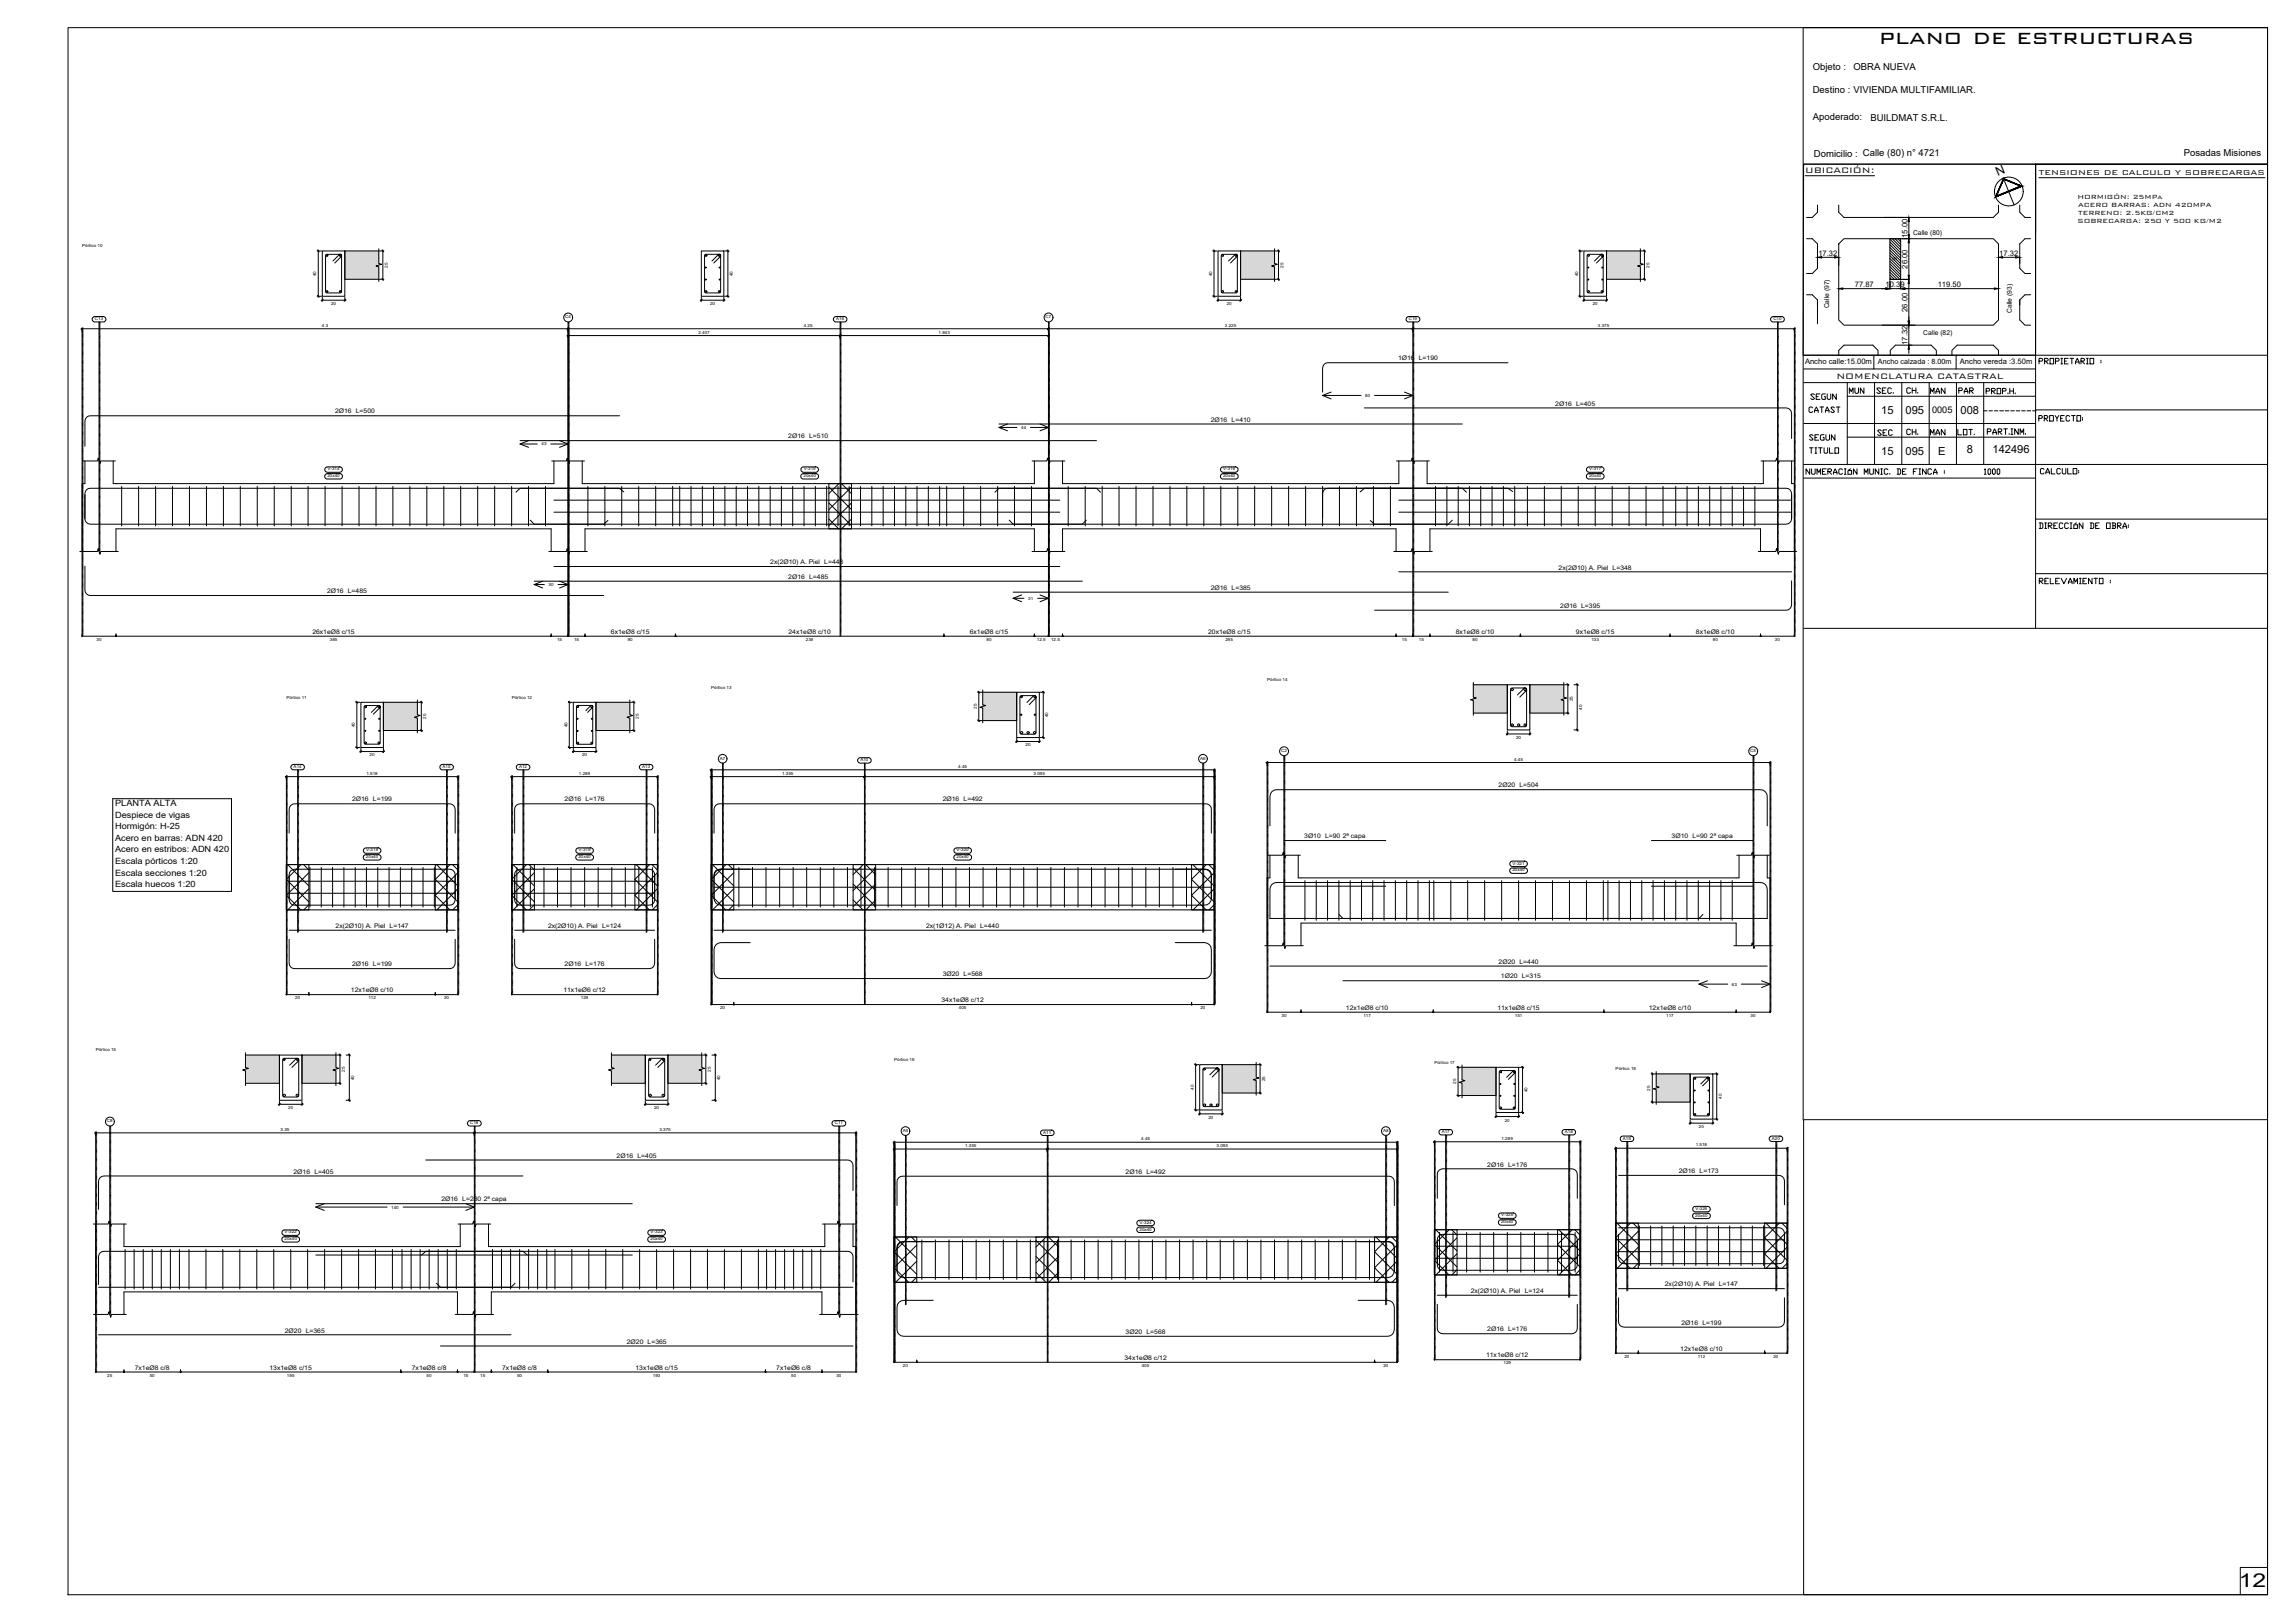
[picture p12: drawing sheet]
<svg xmlns="http://www.w3.org/2000/svg" width="841mm" height="594mm" viewBox="0 0 841 594" stroke-linecap="round" stroke-linejoin="round" font-family="sans-serif">
<defs><g id="words">
<text font-size="9.7" x="688.6" y="16">plano de estructuras</text>
<text font-size="7" x="820.4" y="581.4">12</text>
<g font-size="5.3">
<text x="662.5" y="147.5">SEGUN</text>
<text x="676.6" y="145.3">MUN</text>
<text x="686.5" y="145.3">SEC.</text>
<text x="697.4" y="145.3">CH.</text>
<text x="706.3" y="145.3">MAN</text>
<text x="716.5" y="145.3">PAR</text>
<text x="661.8" y="152.4">CATAST</text>
<text x="745.8" y="155.6">PROYECTO:</text>
<text x="697.4" y="160.5">CH.</text>
<text x="706.3" y="160.5">MAN</text>
<text x="716.1" y="160.5">LOT.</text>
<text x="661.8" y="167.2">TITULO</text>
<text x="660.8" y="175">NUMERACIÓN MUNIC. DE FINCA : 1000</text>
<text x="746.5" y="175">CALCULO:</text>
<text x="746.1" y="194.7">DIRECCIÓN DE OBRA:</text>
<text x="746.1" y="215.2">RELEVAMIENTO :</text>
</g>
<g font-size="4.9">
<text x="746.1" y="134.4">PROPIETARIO :</text>
<text x="726.7" y="145.3">PROP.H.</text>
<text x="686.9" y="160.5">SEC</text>
<text x="727.1" y="160.2">PART.INM.</text>
<text x="661.8" y="162.3">SEGUN</text>
</g>
<text font-size="4.5" x="732.1" y="64.6" transform="rotate(-23 732.1 64.6)">N</text>
<g font-size="4.1">
<text x="689.4" y="151.5">15</text>
<text x="698.3" y="151.5">095</text>
<text x="718.5" y="151.7">008</text>
<text x="689.4" y="166.5">15</text>
<text x="698.3" y="166.5">095</text>
<text x="710.2" y="166.5">E</text>
<text x="720.8" y="166.1">8</text>
<text x="730.2" y="166">142496</text>
</g>
<g font-size="3.9">
<text x="661.5" y="63.4">UBICACIÓN:</text>
<text x="673" y="138.8">NOMENCLATURA CATASTRAL</text>
</g>
<g font-size="3.5">
<text x="664.3" y="25.6">Objeto :</text>
<text x="679.2" y="25.5">OBRA NUEVA</text>
<text x="664.3" y="34.2">Destino : VIVIENDA MULTIFAMILIAR.</text>
<text x="664.3" y="43.9">Apoderado:</text>
<text x="685.4" y="44.2">BUILDMAT S.R.L.</text>
<text x="664.7" y="57.6">Domicilio : Calle (80) n° 4721</text>
<text x="800.3" y="57.3">Posadas Misiones</text>
<text x="747.2" y="64.3">TENSIONES DE CALCULO Y SOBRECARGAS</text>
</g>
<text font-size="3.4" x="708" y="151.2">0005</text>
<g font-size="3.2">
<text x="42.2" y="295.2">PLANTA ALTA</text>
<text x="42.2" y="299.5">Despiece de vigas</text>
<text x="42.2" y="303.7">Hormigón: H-25</text>
<text x="42.2" y="308">Acero en barras: ADN 420</text>
<text x="42.2" y="312.2">Acero en estribos: ADN 420</text>
<text x="42.2" y="316.5">Escala pórticos 1:20</text>
<text x="42.2" y="320.7">Escala secciones 1:20</text>
<text x="42.2" y="325">Escala huecos 1:20</text>
</g>
<g font-size="2.9">
<text x="761.3" y="73">HORMIGÓN: 25MPa</text>
<text x="761.6" y="75.9">ACERO BARRAS: ADN 420MPA</text>
<text x="761.3" y="81.7">SOBRECARGA: 250 Y 500 KG/M2</text>
<text x="761.6" y="78.8">TERRENO: 2.5KG/CM2</text>
</g>
<g font-size="2.8">
<text x="699" y="87.1" transform="rotate(-90 699 87.1)">15.00</text>
<text x="666.4" y="93.7">17.32</text>
<text x="732.7" y="93.7">17.32</text>
<text x="699" y="98.4" transform="rotate(-90 699 98.4)">26.00</text>
<text x="679.7" y="105.2">77.87</text>
<text x="691" y="105.2">10.39</text>
<text x="710.1" y="105.2">119.50</text>
<text x="699" y="114.2" transform="rotate(-90 699 114.2)">26.00</text>
<text x="699" y="126.3" transform="rotate(-90 699 126.3)">17.32</text>
<text x="661.5" y="133.4">Ancho calle:15.00m</text>
<text x="718.2" y="133.4">Ancho vereda :3.50m</text>
</g>
<text font-size="2.7" x="688.2" y="133.4">Ancho calzada : 8.00m</text>
<text font-size="2.6" x="725.7" y="151.7">----------</text>
<g font-size="2.5">
<text x="701.1" y="86">Calle (80)</text>
<text x="670.3" y="113" transform="rotate(-90 670.3 113)">Calle (97)</text>
<text x="737.3" y="114.7" transform="rotate(-90 737.3 114.7)">Calle (93)</text>
<text x="704.8" y="122.7">Calle (82)</text>
</g>
<g font-size="2.3">
<text x="512.3" y="132">1Ø16 L=190</text>
<text x="569.9" y="148.6">2Ø16 L=405</text>
<text x="122.8" y="151.4">2Ø16 L=500</text>
<text x="443.7" y="154.5">2Ø16 L=410</text>
<text x="288.9" y="160.5">2Ø16 L=510</text>
<text x="282.3" y="206.6">2x(2Ø10) A. Piel L=448</text>
<text x="571.2" y="208.6">2x(2Ø10) A. Piel L=348</text>
<text x="288.9" y="212">2Ø16 L=485</text>
<text x="119.8" y="217.3">2Ø16 L=485</text>
<text x="443.7" y="216.1">2Ø16 L=385</text>
<text x="571.8" y="222.7">2Ø16 L=395</text>
<text x="114.5" y="232.2">26x1eØ8 c/15</text>
<text x="223.9" y="232.2">6x1eØ8 c/15</text>
<text x="289" y="232.2">24x1eØ8 c/10</text>
<text x="355.4" y="232.2">6x1eØ8 c/15</text>
<text x="442.7" y="232.2">20x1eØ8 c/15</text>
<text x="533.5" y="232.2">8x1eØ8 c/10</text>
<text x="577.5" y="232.2">9x1eØ8 c/15</text>
<text x="621.5" y="232.2">8x1eØ8 c/10</text>
<text x="129" y="293.6">2Ø16 L=199</text>
<text x="206.9" y="293.6">2Ø16 L=176</text>
<text x="345.5" y="293.6">2Ø16 L=492</text>
<text x="549.2" y="288.4">2Ø20 L=504</text>
<text x="477.9" y="307">3Ø10 L=90</text>
<text x="492" y="307">2ª capa</text>
<text x="612.6" y="307">3Ø10 L=90</text>
<text x="626.6" y="307">2ª capa</text>
<text x="123" y="339.9">2x(2Ø10) A. Piel L=147</text>
<text x="200.8" y="339.9">2x(2Ø10) A. Piel L=124</text>
<text x="339.4" y="339.9">2x(1Ø12) A. Piel L=440</text>
<text x="129" y="354">2Ø16 L=199</text>
<text x="206.9" y="354">2Ø16 L=176</text>
<text x="549.2" y="353">2Ø20 L=440</text>
<text x="345.5" y="357.6">3Ø20 L=568</text>
<text x="550" y="358.4">1Ø20 L=315</text>
<text x="128.6" y="363.5">12x1eØ8 c/10</text>
<text x="206.5" y="363.5">11x1eØ6 c/12</text>
<text x="345" y="367.1">34x1eØ8 c/12</text>
<text x="493.2" y="369.9">12x1eØ8 c/10</text>
<text x="548.7" y="369.9">11x1eØ8 c/15</text>
<text x="604.2" y="369.9">12x1eØ8 c/10</text>
<text x="226" y="424">2Ø16 L=405</text>
<text x="107.6" y="429.9">2Ø16 L=405</text>
<text x="412.5" y="430">2Ø16 L=492</text>
<text x="545" y="427.3">2Ø16 L=176</text>
<text x="615.2" y="429.7">2Ø16 L=173</text>
<text x="161.8" y="440">2Ø16 L=280</text>
<text x="177.2" y="440">2ª capa</text>
<text x="538.9" y="473.6">2x(2Ø10) A. Piel L=124</text>
<text x="610.1" y="471.2">2x(2Ø10) A. Piel L=147</text>
<text x="616.2" y="485.2">2Ø16 L=199</text>
<text x="104.4" y="488.1">2Ø20 L=365</text>
<text x="412.5" y="488.6">3Ø20 L=568</text>
<text x="545" y="487.7">2Ø16 L=176</text>
<text x="229.7" y="492.2">2Ø20 L=365</text>
<text x="544.6" y="497.2">11x1eØ8 c/12</text>
<text x="615.7" y="494.8">12x1eØ8 c/10</text>
<text x="49.4" y="501.7">7x1eØ8 c/8</text>
<text x="98.8" y="501.7">13x1eØ8 c/15</text>
<text x="150.9" y="501.7">7x1eØ8 c/8</text>
<text x="184" y="501.7">7x1eØ8 c/8</text>
<text x="232.9" y="501.7">13x1eØ8 c/15</text>
<text x="284.5" y="501.7">7x1eØ6 c/8</text>
<text x="412.1" y="498.2">34x1eØ8 c/12</text>
</g>
<g font-size="1.5">
<text x="30.1" y="90.6">Pórtico 10</text>
<text x="693.4" y="95.1">(8)</text>
<text x="115.9" y="101.1" transform="rotate(-90 115.9 101.1)">40</text>
<text x="142.1" y="98" transform="rotate(-90 142.1 98)">25</text>
<text x="268.6" y="101.1" transform="rotate(-90 268.6 101.1)">40</text>
<text x="444.2" y="101.1" transform="rotate(-90 444.2 101.1)">40</text>
<text x="470.3" y="98" transform="rotate(-90 470.3 98)">25</text>
<text x="578.3" y="101.1" transform="rotate(-90 578.3 101.1)">40</text>
<text x="604.4" y="98" transform="rotate(-90 604.4 98)">25</text>
<text x="121.3" y="111.8">20</text>
<text x="260.2" y="111.8">20</text>
<text x="449.5" y="111.8">20</text>
<text x="583.6" y="111.8">20</text>
<text x="34.8" y="117.2">C13</text>
<text x="118" y="119.7">4.3</text>
<text x="207.1" y="116.6">C4</text>
<text x="294.6" y="119.7">4.25</text>
<text x="306.4" y="117.2">A16</text>
<text x="383.2" y="116.6">C7</text>
<text x="448.9" y="119.7">3.225</text>
<text x="516.3" y="117.2">C19</text>
<text x="585.6" y="119.7">3.375</text>
<text x="649.9" y="117.2">C10</text>
<text x="255.9" y="122.2">2.407</text>
<text x="344" y="122.2">1.843</text>
<text x="500.3" y="145.4">80</text>
<text x="374.2" y="157.1">44</text>
<text x="198.5" y="163.2">43</text>
<text x="120" y="172.3">V-314</text>
<text x="294.5" y="172.3">V-315</text>
<text x="448.3" y="172.3">V-316</text>
<text x="582.4" y="172.3">V-317</text>
<text x="120" y="174.7">20x40</text>
<text x="294.5" y="174.7">20x40</text>
<text x="448.2" y="174.7">20x40</text>
<text x="582.3" y="174.7">20x40</text>
<text x="201" y="214.6">30</text>
<text x="376.8" y="219.7">31</text>
<text x="35.4" y="234.7">30</text>
<text x="120.9" y="234.7">385</text>
<text x="204.1" y="234.7">15</text>
<text x="210.4" y="234.7">15</text>
<text x="230" y="234.7">80</text>
<text x="295.3" y="234.7">238</text>
<text x="361.5" y="234.7">80</text>
<text x="380" y="234.7">12.5</text>
<text x="385.2" y="234.7">12.5</text>
<text x="449.1" y="234.7">295</text>
<text x="513.8" y="234.7">15</text>
<text x="520" y="234.7">15</text>
<text x="539.6" y="234.7">80</text>
<text x="583.2" y="234.7">133</text>
<text x="627.7" y="234.7">80</text>
<text x="650.5" y="234.7">30</text>
<text x="464.4" y="249.4">Pórtico 14</text>
<text x="104.9" y="255.8">Pórtico 11</text>
<text x="187.5" y="255.8">Pórtico 12</text>
<text x="260.6" y="252.2">Pórtico 13</text>
<text x="576.3" y="256.9" transform="rotate(-90 576.3 256.9)">25</text>
<text x="156.2" y="263.3" transform="rotate(-90 156.2 263.3)">25</text>
<text x="234.1" y="263.3" transform="rotate(-90 234.1 263.3)">25</text>
<text x="358" y="259.7" transform="rotate(-90 358 259.7)">25</text>
<text x="384.1" y="262.8" transform="rotate(-90 384.1 262.8)">40</text>
<text x="579.8" y="260" transform="rotate(-90 579.8 260)">40</text>
<text x="130" y="266.4" transform="rotate(-90 130 266.4)">40</text>
<text x="207.9" y="266.4" transform="rotate(-90 207.9 266.4)">40</text>
<text x="375.8" y="273.4">20</text>
<text x="469.5" y="275.5">C2</text>
<text x="555.6" y="270.7">20</text>
<text x="641.4" y="275.5">C5</text>
<text x="107.6" y="281.2">A14</text>
<text x="135.4" y="277">20</text>
<text x="162.2" y="281.2">A15</text>
<text x="190.2" y="281.2">A12</text>
<text x="213.3" y="277">20</text>
<text x="235.3" y="281.2">A13</text>
<text x="263.7" y="278.2">A7</text>
<text x="315.3" y="278.8">A10</text>
<text x="351.2" y="281.3">4.45</text>
<text x="439.8" y="278.2">A6</text>
<text x="554.9" y="278.6">4.45</text>
<text x="134.3" y="283.7">1.518</text>
<text x="212.2" y="283.7">1.289</text>
<text x="286.6" y="283.7">1.355</text>
<text x="378.8" y="283.7">3.095</text>
<text x="134.2" y="311.8">V-318</text>
<text x="212" y="311.8">V-319</text>
<text x="350.6" y="311.8">V-320</text>
<text x="134.1" y="314.3">20x40</text>
<text x="212" y="314.3">20x40</text>
<text x="350.5" y="314.3">20x40</text>
<text x="554.3" y="316.7">V-321</text>
<text x="554.2" y="319.2">20x40</text>
<text x="108.2" y="365.9">20</text>
<text x="135" y="365.9">112</text>
<text x="162.7" y="365.9">20</text>
<text x="212.9" y="365.9">129</text>
<text x="634.7" y="361">63</text>
<text x="263.9" y="369.6">20</text>
<text x="351.4" y="369.6">405</text>
<text x="439.9" y="369.6">20</text>
<text x="469.6" y="372.4">30</text>
<text x="499.6" y="372.4">117</text>
<text x="555.1" y="372.4">151</text>
<text x="610.6" y="372.4">117</text>
<text x="641.5" y="372.4">30</text>
<text x="35.1" y="385">Pórtico 15</text>
<text x="327.7" y="388.6">Pórtico 16</text>
<text x="525.7" y="389.5">Pórtico 17</text>
<text x="126.4" y="392.5" transform="rotate(-90 126.4 392.5)">25</text>
<text x="129.8" y="395.6" transform="rotate(-90 129.8 395.6)">40</text>
<text x="260.5" y="392.5" transform="rotate(-90 260.5 392.5)">25</text>
<text x="263.9" y="395.6" transform="rotate(-90 263.9 395.6)">40</text>
<text x="592.1" y="391.9">Pórtico 18</text>
<text x="437.4" y="399.2" transform="rotate(-90 437.4 399.2)">40</text>
<text x="463.6" y="396.1" transform="rotate(-90 463.6 396.1)">25</text>
<text x="533.6" y="397" transform="rotate(-90 533.6 397)">25</text>
<text x="559.8" y="400.1" transform="rotate(-90 559.8 400.1)">40</text>
<text x="604.8" y="399.4" transform="rotate(-90 604.8 399.4)">25</text>
<text x="105.6" y="406.3">20</text>
<text x="239.7" y="406.3">20</text>
<text x="630.9" y="402.5" transform="rotate(-90 630.9 402.5)">40</text>
<text x="39.2" y="411.1">C8</text>
<text x="172.3" y="411.7">C18</text>
<text x="305.9" y="411.7">C11</text>
<text x="442.8" y="409.8">20</text>
<text x="551.4" y="410.8">20</text>
<text x="622.6" y="413.2">20</text>
<text x="102.8" y="414.2">3.35</text>
<text x="241.6" y="414.2">3.375</text>
<text x="330.8" y="414.6">A9</text>
<text x="382.3" y="415.2">A11</text>
<text x="418.2" y="417.7">4.45</text>
<text x="506.8" y="414.6">A8</text>
<text x="528.3" y="415">A17</text>
<text x="550.2" y="417.5">1.289</text>
<text x="573.4" y="415">A18</text>
<text x="594.7" y="417.4">A19</text>
<text x="621.4" y="419.9">1.518</text>
<text x="649.4" y="417.4">A20</text>
<text x="353.7" y="420.1">1.355</text>
<text x="445.8" y="420.1">3.095</text>
<text x="143.4" y="442.7">140</text>
<text x="621.3" y="443.1">V-326</text>
<text x="417.6" y="448.2">V-324</text>
<text x="550.1" y="448">20x40</text>
<text x="550.1" y="445.5">V-325</text>
<text x="621.2" y="445.6">20x40</text>
<text x="104.3" y="454.2">20x40</text>
<text x="104.3" y="451.8">V-322</text>
<text x="238.4" y="454.2">20x40</text>
<text x="238.4" y="451.8">V-323</text>
<text x="417.6" y="450.7">20x40</text>
<text x="595.3" y="497.3">20</text>
<text x="622.1" y="497.3">112</text>
<text x="649.9" y="497.3">20</text>
<text x="330.9" y="500.6">20</text>
<text x="418.4" y="500.6">405</text>
<text x="506.9" y="500.6">20</text>
<text x="551" y="499.7">129</text>
<text x="39.3" y="504.2">25</text>
<text x="54.9" y="504.2">50</text>
<text x="105.2" y="504.2">195</text>
<text x="156.3" y="504.2">50</text>
<text x="169.8" y="504.2">15</text>
<text x="176" y="504.2">15</text>
<text x="189.5" y="504.2">50</text>
<text x="239.2" y="504.2">193</text>
<text x="289.9" y="504.2">50</text>
<text x="306.5" y="504.2">30</text>
</g>
</g></defs>
<!-- layer: SEC_CONT_FORJADOS_SECCION -->
<g fill="none" stroke="#dad7d3" stroke-width=".37">
<path d="M126.4 91.9h12.4v10.4h-12.4zM454.6 91.9h12.5v10.4h-12.5zM588.7 91.9h12.4v10.4h-12.4zM140.5 257.2h12.5v10.4h-12.5zM218.4 257.2h12.4v10.4h-12.4zM360.1 253.5h12.5v10.4h-12.5zM539.9 250.8h12.5v10.4h-12.5zM560.6 250.8h12.5v10.4h-12.5zM90 386.4h12.4v10.4h-12.4zM110.7 386.4h12.4v10.4h-12.4zM224.1 386.4h12.4v10.4h-12.4zM244.8 386.4h12.4v10.4h-12.4z"/>
<path d="M447.9 389.9h12.4v10.4h-12.4zM535.8 390.9h12.4v10.3h-12.4zM606.9 393.3h12.5v10.4h-12.5z"/>
</g>
<g fill="#dad7d3" stroke="#dad7d3" stroke-width=".37">
<path d="M126.4 91.9l12.4 10.4v-10.4zM126.4 91.9l12.4 10.4h-12.4z"/>
<path d="M454.6 91.9l12.5 10.4v-10.4zM454.6 91.9l12.5 10.4h-12.5z"/>
<path d="M588.7 91.9l12.4 10.4v-10.4zM588.7 91.9l12.4 10.4h-12.4z"/>
<path d="M140.5 257.2l12.5 10.4v-10.4zM140.5 257.2l12.5 10.4h-12.5z"/>
<path d="M218.4 257.2l12.4 10.4v-10.4zM218.4 257.2l12.4 10.4h-12.4z"/>
<path d="M360.1 253.5l12.5 10.4v-10.4zM360.1 253.5l12.5 10.4h-12.5z"/>
<path d="M539.9 250.8l12.5 10.4v-10.4zM539.9 250.8l12.5 10.4h-12.5z"/>
<path d="M560.6 250.8l12.5 10.4v-10.4zM560.6 250.8l12.5 10.4h-12.5z"/>
<path d="M90 386.4l12.4 10.4v-10.4zM90 386.4l12.4 10.4h-12.4z"/>
<path d="M110.7 386.4l12.4 10.4v-10.4zM110.7 386.4l12.4 10.4h-12.4z"/>
<path d="M224.1 386.4l12.4 10.4v-10.4zM224.1 386.4l12.4 10.4h-12.4z"/>
<path d="M244.8 386.4l12.4 10.4v-10.4zM244.8 386.4l12.4 10.4h-12.4z"/>
<path d="M447.9 389.9l12.4 10.4v-10.4zM447.9 389.9l12.4 10.4h-12.4z"/>
<path d="M535.8 390.9l12.4 10.3v-10.3zM535.8 390.9l12.4 10.3h-12.4z"/>
<path d="M606.9 393.3l12.5 10.4v-10.4zM606.9 393.3l12.5 10.4h-12.5z"/>
</g>
<g fill="none" stroke="#000" stroke-width=".37">
<path d="M138.8 91.9h-12.4v10.4h12.4M138.8 91.1v5.4l1 .3-2 .6 1 .3v5.4M467.1 91.9h-12.5v10.4h12.5M467.1 91.1v5.4l1 .3-2.1 .6 1.1 .3v5.4M601.1 91.9h-12.4v10.4h12.4M601.1 91.1v5.4l1.1 .3-2.1 .6 1 .3v5.4M153 257.2h-12.5v10.4h12.5M153 256.4v5.4l1 .3-2.1 .6 1.1 .3v5.4M230.8 257.2h-12.4v10.4h12.4M230.8 256.4v5.4l1.1 .3-2.1 .6 1 .3v5.4M360.1 253.5h12.5v10.4h-12.5M360.1 252.7v5.4l1.1 .3-2.1 .7 1 .2v5.5"/>
<path d="M539.9 250.8h12.5v10.4h-12.5M539.9 250v5.4l1.1 .3-2.1 .6 1 .3v5.4M573.1 250.8h-12.5v10.4h12.5M573.1 250v5.4l1 .3-2 .6 1 .3v5.4M90 386.4h12.4v10.4h-12.4M90 385.6v5.4l1 .3-2.1 .6 1.1 .3v5.4M123.1 386.4h-12.4v10.4h12.4M123.1 385.6v5.4l1 .3-2.1 .6 1.1 .3v5.4M224.1 386.4h12.4v10.4h-12.4M224.1 385.6v5.4l1 .3-2.1 .6 1.1 .3v5.4M257.2 386.4h-12.4v10.4h12.4M257.2 385.6v5.4l1 .3-2 .6 1 .3v5.4"/>
<path d="M460.3 389.9h-12.4v10.4h12.4M460.3 389.1v5.4l1 .3-2 .6 1 .3v5.4M535.8 390.9h12.4v10.3h-12.4M535.8 390.1v5.4l1 .3-2 .6 1 .3v5.4M606.9 393.3h12.5v10.4h-12.5M606.9 392.5v5.4l1.1 .3-2.1 .6 1 .3v5.4"/>
</g>
<!-- layer: SEC_COTAS_SEC_DIM_VIGA -->
<g fill="none" stroke="#000" stroke-width=".37">
<path d="M116.2 91.9h1.6M116.3 91.6l.7 .7M116.6 91.5v17.4M139.1 91.9h1.6M140 91.6l.6 .7M140.3 91.5v11.2M265.6 91.9h1.5M266.4 91.6l.7 .7M266.7 91.5v17.4M444.5 91.9h1.6M444.5 91.6l.7 .7M444.9 91.5v17.4"/>
<path d="M467.3 91.9h1.6M468.2 91.6l.6 .7M468.5 91.5v11.2M578.6 91.9h1.6M578.7 91.6l.6 .7M579 91.5v17.4M601.4 91.9h1.6M602.3 91.6l.7 .7M602.6 91.5v11.2M116.2 108.5h1.6M116.3 108.2l.7 .6M117.7 110h9.1"/>
<path d="M118.1 108.8v1.6M118.4 109.6l-.6 .7M126.4 108.8v1.6M126.7 109.6l-.6 .7M139.1 102.3h1.6M140 102l.6 .6M256.6 110h9.1M257 108.8v1.6M257.3 109.6l-.6 .7M265.3 108.8v1.6M265.6 108.5h1.5M265.6 109.6l-.6 .7"/>
<path d="M266.4 108.2l.7 .6M444.5 108.5h1.6M444.5 108.2l.7 .6M445.9 110h9.1M446.4 108.8v1.6M446.7 109.6l-.7 .7M454.6 108.8v1.6M455 109.6l-.7 .7M467.3 102.3h1.6M468.2 102l.6 .6M578.6 108.5h1.6M578.7 108.2l.6 .6"/>
<path d="M580.1 110h9M580.4 108.8v1.6M580.8 109.6l-.7 .7M588.7 108.8v1.6M589.1 109.6l-.7 .7M601.4 102.3h1.6M602.3 102l.7 .6M130.3 257.2h1.7M130.4 256.9l.7 .6M130.8 256.8v17.4M153.2 257.2h1.6M154.1 256.9l.6 .6"/>
<path d="M154.4 256.8v11.2M208.2 257.2h1.6M208.3 256.9l.7 .6M208.6 256.8v17.4M231.1 257.2h1.6M231.9 256.9l.7 .6M232.3 256.8v11.2M358.3 253.5h1.6M358.4 253.3l.6 .6M358.7 253.2v11.1M381.1 253.5h1.6M382 253.3l.7 .6"/>
<path d="M382.3 253.2v17.3M573.4 250.8h1.5M574.2 250.5l.7 .6M574.5 250.4v11.1M576.8 250.8h1.6M577.6 250.5l.7 .6M578 250.4v17.4M130.3 273.8h1.7M130.4 273.4l.7 .7M131.8 275.3h9.1M132.2 274v1.6M132.5 274.9l-.6 .7"/>
<path d="M140.5 274v1.6M140.8 274.9l-.6 .7M153.2 267.6h1.6M154.1 267.2l.6 .7M208.2 273.8h1.6M208.3 273.4l.7 .7M209.7 275.3h9.1M210.1 274v1.6M210.4 274.9l-.6 .7M218.4 274v1.6M218.7 274.9l-.6 .7M231.1 267.6h1.6"/>
<path d="M231.9 267.2l.7 .7M358.3 263.9h1.6M358.4 263.6l.6 .7M372.2 271.6h9.1M372.6 270.4v1.6M372.9 271.3l-.7 .6M380.9 270.4v1.6M381.1 270.1h1.6M381.2 271.3l-.7 .6M382 269.8l.7 .7M551.9 268.8h9.1M552.4 267.6v1.6"/>
<path d="M552.7 268.5l-.7 .7M560.6 267.6v1.6M561 268.5l-.7 .7M573.4 261.2h1.5M574.2 260.8l.7 .7M576.8 267.3h1.6M577.6 267l.7 .7M123.4 396.8h1.6M123.4 386.4h1.6M124.2 396.5l.7 .6M124.2 386.1l.7 .7M124.6 386v11.2"/>
<path d="M126.8 386.4h1.6M127.7 386.1l.7 .7M128 386v17.4M257.5 396.8h1.6M257.5 386.4h1.6M258.3 396.5l.7 .6M258.3 386.1l.7 .7M258.7 386v11.2M260.9 386.4h1.6M261.8 386.1l.6 .7M262.1 386v17.4M437.7 389.9h1.6"/>
<path d="M437.8 389.7l.7 .6M438.1 389.6v17.3M460.6 389.9h1.6M461.5 400l.6 .7M461.5 389.7l.6 .6M461.8 389.6v11.1M533.9 390.9h1.6M534 390.6l.7 .7M534.3 390.5v11.2M556.8 390.9h1.6M557.7 390.6l.6 .7M558 390.5v17.4"/>
<path d="M605.1 393.3h1.6M605.2 393l.6 .7M605.5 392.9v11.2M627.9 393.3h1.6M628.8 393l.7 .7M629.1 392.9v17.4M102 404.5h9.1M102.4 403.3v1.5M102.7 404.1l-.6 .7M110.7 403.3v1.5M111 404.1l-.6 .7M126.8 403h1.6"/>
<path d="M127.7 402.6l.7 .7M236.1 404.5h9.1M236.5 403.3v1.5M236.8 404.1l-.7 .7M244.8 403.3v1.5M245.1 404.1l-.7 .7M260.9 403h1.6M261.8 402.6l.6 .7M437.7 406.5h1.6M437.8 406.2l.7 .6M439.2 408h9.1M439.6 406.8v1.6"/>
<path d="M439.9 407.7l-.6 .6M447.9 406.8v1.6M448.2 407.7l-.7 .6M460.6 400.3h1.6M533.9 401.2h1.6M534 401l.7 .6M547.8 409h9.1M548.2 407.8v1.5M548.6 408.6l-.7 .7M556.5 407.8v1.5M556.8 407.5h1.6M556.8 408.6l-.6 .7"/>
<path d="M557.7 407.1l.6 .7M605.1 403.7h1.6M605.2 403.3l.6 .7M619 411.4h9.1M619.4 410.2v1.5M619.7 411l-.7 .7M627.7 410.2v1.5M627.9 409.9h1.6M628 411l-.7 .7M628.8 409.5l.7 .7"/>
</g>
<!-- layer: SEC_CONT_VIG_HORMIGON_SECCION -->
<g fill="none" stroke="#000" stroke-width=".37">
<path d="M118.1 91.9h8.3v16.6h-8.3zM257 91.9h8.3v16.6h-8.3zM446.4 91.9h8.2v16.6h-8.2zM580.4 91.9h8.3v16.6h-8.3zM132.2 257.2h8.3v16.6h-8.3zM210.1 257.2h8.3v16.6h-8.3zM372.6 253.5h8.3v16.6h-8.3zM552.4 250.8h8.2v16.5h-8.2zM102.4 386.4h8.3v16.6h-8.3zM236.5 386.4h8.3v16.6h-8.3zM439.6 389.9h8.3v16.6h-8.3zM548.2 390.9h8.3v16.6h-8.3z"/>
<path d="M619.4 393.3h8.3v16.6h-8.3z"/>
</g>
<g fill="none" stroke="#000" stroke-width=".37">
<path d="M552.6 132.9h-65.9a1.95 1.95 0 0 0-2 1.9v8.8M227 152.3h-193.9a1.95 1.95 0 0 0-2 1.9v9.3M366.1 155.3h169.8M500 149.4h154.6a2.02 2.02 0 0 1 1.9 2v9.2M190.6 161.4h211.2M31.1 181.2v8.8a2.02 2.02 0 0 0 2 2h188.1l1.6-1.4M189.1 180.3l1.5-1.5h211.2l1.5 1.5M194.3 190.5l1.4 1.5h200.9l1.5-1.5M228.6 180.2l-1.6-1.4h-193.9a1.95 1.95 0 0 0-2 2v9.2M364.6 180.3l1.5-1.5h169.8l1.5 1.5M369.8 190.5l1.5 1.5h159.4l1.5-1.5M498.4 180.2l1.6-1.4h154.6a1.95 1.95 0 0 1 1.9 2v9.2"/>
<path d="M554.3 180l-1.7-1.2h-65.9a1.95 1.95 0 0 0-2 2v8.8M656.5 181.2v8.8a2.02 2.02 0 0 1-1.9 2h-150.9l-1.5-1.4M31.1 207.4v8.7a2.02 2.02 0 0 0 2 2h188.1M195.7 212.9h200.9M371.3 216.9h159.4M656.5 212.7v8.8a2.02 2.02 0 0 1-1.9 2h-150.9M106 305.2v-8.8a2.02 2.02 0 0 1 1.9-2h56.9a2.02 2.02 0 0 1 2 2v8.8M188.6 305.2v-8.8a1.95 1.95 0 0 1 2-2h47.3a2.02 2.02 0 0 1 2 2v8.8M261.7 305.2v-8.8a2.02 2.02 0 0 1 2-2h178.2a2.02 2.02 0 0 1 2 2v8.8M106 329.2v-8.8a2.02 2.02 0 0 1 1.9-2h56.9a2.02 2.02 0 0 1 2 2v8.8M106 320.8v8.8a1.95 1.95 0 0 0 1.9 1.9h56.9a1.95 1.95 0 0 0 2-1.9v-8.8M188.6 329.2v-8.8a1.95 1.95 0 0 1 2-2h47.3a2.02 2.02 0 0 1 2 2v8.8"/>
<path d="M188.6 320.8v8.8a1.89 1.89 0 0 0 2 1.9h47.3a1.95 1.95 0 0 0 2-1.9v-8.8M261.7 329.2v-8.8a2.02 2.02 0 0 1 2-2h178.2a2.02 2.02 0 0 1 2 2v8.8M106 344v8.8a1.95 1.95 0 0 0 1.9 2h56.9a1.95 1.95 0 0 0 2-2v-8.8M188.6 344v8.8a1.89 1.89 0 0 0 2 2h47.3a1.95 1.95 0 0 0 2-2v-8.8M156 424.9h154.6a1.95 1.95 0 0 1 2 2v9.1M191.6 430.7h-153.5a2.02 2.02 0 0 0-2 2v10.2M526.7 438.9v-8.8a1.95 1.95 0 0 1 2-2h47.3a2.02 2.02 0 0 1 2 2v8.8M593.1 430.5h58.8a2.02 2.02 0 0 1 2 2v8.8M115.7 459.7h116M115.7 440.9h116M154.5 459.7l1.5-1.4h154.6a1.95 1.95 0 0 1 2 2v9.2M193.2 459.6l-1.6-1.3h-153.5a1.95 1.95 0 0 0-2 2v10.2"/>
<path d="M328.7 441.6v-8.8a2.02 2.02 0 0 1 2-2h178.3a2.02 2.02 0 0 1 2 2v8.8M526.7 454.5v8.8a1.95 1.95 0 0 0 2 2h47.3a2.02 2.02 0 0 0 2-2v-8.8M593.1 449.7h58.8a2.02 2.02 0 0 1 2 2v8.7M593.1 452.1v8.8a1.95 1.95 0 0 0 2 1.9h56.8a2.02 2.02 0 0 0 2-1.9v-8.8M328.7 465.6v-8.9a2.02 2.02 0 0 1 2-1.9h178.3a2.02 2.02 0 0 1 2 1.9v8.9M526.7 462.8v-8.7a1.95 1.95 0 0 1 2-2h47.3a2.02 2.02 0 0 1 2 2v8.7M526.7 477.7v8.8a1.95 1.95 0 0 0 2 2h47.3a2.02 2.02 0 0 0 2-2v-8.8M593.1 475.3v8.8a1.95 1.95 0 0 0 2 2h56.8a2.02 2.02 0 0 0 2-2v-8.8"/>
<circle cx="119.8" cy="93.6" r=".32"/>
<circle cx="124.7" cy="93.6" r=".32"/>
<circle cx="258.7" cy="93.6" r=".32"/>
<circle cx="263.6" cy="93.6" r=".32"/>
<circle cx="448.1" cy="93.6" r=".32"/>
<circle cx="452.9" cy="93.6" r=".32"/>
<circle cx="582.1" cy="93.6" r=".32"/>
<circle cx="587.1" cy="93.6" r=".32"/>
<circle cx="119.8" cy="106.8" r=".32"/>
<circle cx="124.7" cy="106.8" r=".32"/>
<circle cx="258.7" cy="106.8" r=".32"/>
<circle cx="263.6" cy="106.8" r=".32"/>
<circle cx="448.1" cy="106.8" r=".32"/>
<circle cx="452.9" cy="106.8" r=".32"/>
<circle cx="582.1" cy="106.8" r=".32"/>
<circle cx="587.1" cy="106.8" r=".32"/>
<circle cx="134" cy="258.9" r=".32"/>
<circle cx="138.8" cy="258.9" r=".32"/>
<circle cx="211.7" cy="258.8" r=".32"/>
<circle cx="216.8" cy="258.8" r=".32"/>
<circle cx="374.3" cy="255.2" r=".32"/>
<circle cx="379.2" cy="255.2" r=".32"/>
<circle cx="134" cy="272.1" r=".32"/>
<circle cx="138.8" cy="272.1" r=".32"/>
<circle cx="211.7" cy="272.2" r=".32"/>
<circle cx="216.8" cy="272.2" r=".32"/>
<circle cx="104.1" cy="388.1" r=".32"/>
<circle cx="109" cy="388.1" r=".32"/>
<circle cx="238.2" cy="388.1" r=".32"/>
<circle cx="243.1" cy="388.1" r=".32"/>
<circle cx="441.3" cy="391.6" r=".32"/>
<circle cx="446.2" cy="391.6" r=".32"/>
<circle cx="549.9" cy="392.6" r=".32"/>
<circle cx="554.8" cy="392.6" r=".32"/>
<circle cx="621.1" cy="395" r=".32"/>
<circle cx="626" cy="395" r=".32"/>
<circle cx="549.9" cy="405.8" r=".32"/>
<circle cx="554.8" cy="405.8" r=".32"/>
<circle cx="621.1" cy="408.2" r=".32"/>
<circle cx="626" cy="408.2" r=".32"/>
</g>
<g fill="none" stroke="#000" stroke-width=".37">
<path d="M122 95.6l2.3-2.3h.8v13.7l-.4 .3-5.1-.1-.3-.4 .2-13.5h5.6v.7l-2.4 2.3M260.9 95.6l2.3-2.3h.7l.1 13.7-.4 .3-5.1-.1-.3-.4 .2-13.5h5.5v.7l-2.3 2.3M450.2 95.6l2.6-2.5 .5 .3 .1 13.6-.5 .3-5.1-.1-.3-.4 .2-13.5 5.4-.2 .3 .4-.1 .4-2.4 2.4M584.3 95.6l2.5-2.5 .7 .3v13.6l-.5 .3-5-.1-.4-.4 .2-13.5h5.6v.7l-2.4 2.3M44.6 178.2v14.4M50.8 178.2v14.4M57 178.2v14.4M63.2 178.2v14.4M69.4 178.2v14.4M75.6 178.2v14.4M81.9 178.2v14.4M88.1 178.2v14.4"/>
<path d="M94.3 178.2v14.4M100.5 178.2v14.4M106.7 178.2v14.4M112.9 178.2v14.4M119.1 178.2v14.4M125.3 178.2v14.4M131.6 178.2v14.4M137.8 178.2v14.4M144 178.2v14.4M150.2 178.2v14.4M156.4 178.2v14.4M162.6 178.2v14.4"/>
<path d="M168.8 178.2v14.4M175 178.2v14.4M181.3 178.2v14.4M187.5 178.2v14.4M193.7 178.2v14.4M199.9 178.2v14.4M215.4 178.2v14.4M221.7 178.2v14.4M227.8 178.2v14.4M234.1 178.2v14.4M240.3 178.2v14.4M246.5 178.2v14.4"/>
<path d="M249.1 178.2v14.4M253.2 178.2v14.4M257.4 178.2v14.4M261.5 178.2v14.4M265.6 178.2v14.4M269.8 178.2v14.4M273.9 178.2v14.4M278.1 178.2v14.4M282.2 178.2v14.4M286.3 178.2v14.4M290.5 178.2v14.4M294.6 178.2v14.4"/>
<path d="M298.8 178.2v14.4M302.9 178.2v14.4M307.1 178.2v14.4M311.2 178.2v14.4M315.3 178.2v14.4M319.5 178.2v14.4M323.6 178.2v14.4M327.8 178.2v14.4M331.9 178.2v14.4M336 178.2v14.4M340.2 178.2v14.4M344.3 178.2v14.4"/>
<path d="M346.9 178.2v14.4M353.1 178.2v14.4M359.4 178.2v14.4M365.6 178.2v14.4M371.8 178.2v14.4M378 178.2v14.4M391.5 178.2v14.4M397.7 178.2v14.4M403.9 178.2v14.4M410.1 178.2v14.4M416.3 178.2v14.4M422.5 178.2v14.4"/>
<path d="M428.8 178.2v14.4M434.9 178.2v14.4M441.2 178.2v14.4M447.4 178.2v14.4M453.6 178.2v14.4M459.8 178.2v14.4M466 178.2v14.4M472.2 178.2v14.4M478.5 178.2v14.4M484.7 178.2v14.4M490.9 178.2v14.4M497.1 178.2v14.4"/>
<path d="M503.3 178.2v14.4M509.5 178.2v14.4M526.1 178.2v14.4M530.2 178.2v14.4M534.4 178.2v14.4M538.5 178.2v14.4M542.6 178.2v14.4M546.8 178.2v14.4M550.9 178.2v14.4M555.1 178.2v14.4M559.7 178.2v14.4M566 178.2v14.4"/>
<path d="M572.1 178.2v14.4M578.4 178.2v14.4M584.6 178.2v14.4M590.8 178.2v14.4M597 178.2v14.4M603.2 178.2v14.4M609.4 178.2v14.4M614.1 178.2v14.4M618.2 178.2v14.4M622.4 178.2v14.4M626.5 178.2v14.4M630.6 178.2v14.4"/>
<path d="M634.8 178.2v14.4M638.9 178.2v14.4M643.1 178.2v14.4M376.3 257.3l2.5-2.5 .8 .2v13.4l-.5 .5h-5l-.3-.5 .1-13.5h5.5l.2 .8-2.5 2.4M556.1 254.5l2.4-2.4 .9 .1v13.4l-.6 .6-4.9-.1-.3-.5 .1-13.4h5.6l.1 .7-2.5 2.4M136.1 260.9l2.4-2.4 .7 .1 .1 13.5-.3 .5h-5.3l-.3-.5 .2-13.6h5.5l.1 .7-2.4 2.4M113.6 317.7v14.5M117.7 317.7v14.5M121.9 317.7v14.5M126 317.7v14.5M130.2 317.7v14.5M134.3 317.7v14.5"/>
<path d="M138.4 317.7v14.5M142.6 317.7v14.5M146.7 317.7v14.5M150.9 317.7v14.5M155 317.7v14.5M159.2 317.7v14.5M270.8 317.7v14.5M275.8 317.7v14.5M280.7 317.7v14.5M285.7 317.7v14.5M290.7 317.7v14.5M295.6 317.7v14.5"/>
<path d="M300.6 317.7v14.5M305.6 317.7v14.5M310.6 317.7v14.5M315.5 317.7v14.5M320.5 317.7v14.5M325.5 317.7v14.5M330.4 317.7v14.5M335.4 317.7v14.5M340.4 317.7v14.5M345.4 317.7v14.5M350.3 317.7v14.5M355.3 317.7v14.5"/>
<path d="M360.3 317.7v14.5M365.2 317.7v14.5M370.2 317.7v14.5M375.2 317.7v14.5M380.1 317.7v14.5M385.1 317.7v14.5M390.1 317.7v14.5M395.1 317.7v14.5M400 317.7v14.5M405 317.7v14.5M410 317.7v14.5M414.9 317.7v14.5"/>
<path d="M419.9 317.7v14.5M424.9 317.7v14.5M429.9 317.7v14.5M434.8 317.7v14.5M478.2 322.6v14.5M482.3 322.6v14.5M486.5 322.6v14.5M490.6 322.6v14.5M494.8 322.6v14.5M498.9 322.6v14.5M503 322.6v14.5M507.2 322.6v14.5"/>
<path d="M511.3 322.6v14.5M515.5 322.6v14.5M519.6 322.6v14.5M523.8 322.6v14.5M525.4 322.6v14.5M531.7 322.6v14.5M537.8 322.6v14.5M544.1 322.6v14.5M550.3 322.6v14.5M556.5 322.6v14.5M562.7 322.6v14.5M568.9 322.6v14.5"/>
<path d="M575.1 322.6v14.5M581.4 322.6v14.5M587.5 322.6v14.5M589.2 322.6v14.5M593.3 322.6v14.5M597.5 322.6v14.5M601.6 322.6v14.5M605.8 322.6v14.5M609.9 322.6v14.5M614.1 322.6v14.5M618.2 322.6v14.5M622.3 322.6v14.5"/>
<path d="M626.5 322.6v14.5M630.6 322.6v14.5M634.8 322.6v14.5M106.1 390.2l2.4-2.5 .9 .2 .1 13.3-.6 .6h-4.9l-.4-.6 .2-13.4h5.5l.1 .7-2.4 2.5M240.2 390.2l2.4-2.4h.8l.2 13.4-.6 .6h-5l-.3-.6 .2-13.4h5.5v.8l-2.4 2.4M443.4 393.7l2.4-2.4 .8 .1 .1 13.4-.6 .5h-4.9l-.4-.5 .2-13.5h5.4l.2 .8-2.4 2.4M552.1 394.6l2.4-2.4 .7 .1v13.7l-.4 .3-5.1-.1-.3-.4 .2-13.5 5.5-.1 .1 .7-2.4 2.4M623.3 397l2.4-2.4 .7 .1v13.5l-.4 .5h-5.1l-.3-.5v-13.4l.5-.3 5.1 .1 .1 .8-2.3 2.3M45.8 457.6v14.5M49.1 457.6v14.5M52.5 457.6v14.5M55.8 457.6v14.5"/>
<path d="M59.1 457.6v14.5M62.4 457.6v14.5M65.7 457.6v14.5M69.3 457.6v14.5M75.5 457.6v14.5M81.7 457.6v14.5M87.9 457.6v14.5M94.1 457.6v14.5M100.3 457.6v14.5M106.6 457.6v14.5M112.7 457.6v14.5M119 457.6v14.5"/>
<path d="M125.2 457.6v14.5M131.4 457.6v14.5M137.6 457.6v14.5M143.8 457.6v14.5M147.3 457.6v14.5M150.7 457.6v14.5M154 457.6v14.5M157.3 457.6v14.5M160.6 457.6v14.5M163.9 457.6v14.5M167.2 457.6v14.5M180.5 457.6v14.5"/>
<path d="M183.8 457.6v14.5M187.1 457.6v14.5M190.4 457.6v14.5M193.7 457.6v14.5M197 457.6v14.5M200.4 457.6v14.5M203.4 457.6v14.5M209.5 457.6v14.5M215.8 457.6v14.5M222 457.6v14.5M228.2 457.6v14.5M234.4 457.6v14.5"/>
<path d="M240.6 457.6v14.5M246.8 457.6v14.5M253.1 457.6v14.5M259.2 457.6v14.5M265.5 457.6v14.5M271.7 457.6v14.5M277.9 457.6v14.5M337.8 454.1v14.5M342.8 454.1v14.5M347.8 454.1v14.5M352.7 454.1v14.5M357.7 454.1v14.5"/>
<path d="M362.7 454.1v14.5M367.7 454.1v14.5M372.6 454.1v14.5M377.6 454.1v14.5M382.6 454.1v14.5M387.5 454.1v14.5M392.5 454.1v14.5M397.5 454.1v14.5M402.4 454.1v14.5M407.4 454.1v14.5M412.4 454.1v14.5M417.4 454.1v14.5"/>
<path d="M422.3 454.1v14.5M427.3 454.1v14.5M432.3 454.1v14.5M437.2 454.1v14.5M442.2 454.1v14.5M447.2 454.1v14.5M452.1 454.1v14.5M457.1 454.1v14.5M462.1 454.1v14.5M467.1 454.1v14.5M472 454.1v14.5M477 454.1v14.5"/>
<path d="M482 454.1v14.5M486.9 454.1v14.5M491.9 454.1v14.5M496.9 454.1v14.5M501.9 454.1v14.5M527.5 451.4v14.5M532.5 451.4v14.5M537.5 451.4v14.5M542.4 451.4v14.5M547.4 451.4v14.5M552.4 451.4v14.5M557.3 451.4v14.5"/>
<path d="M562.3 451.4v14.5M567.3 451.4v14.5M572.2 451.4v14.5M577.2 451.4v14.5M600.8 449v14.5M604.9 449v14.5M609 449v14.5M613.2 449v14.5M617.3 449v14.5M621.5 449v14.5M625.6 449v14.5M629.8 449v14.5"/>
<path d="M633.9 449v14.5M638 449v14.5M642.2 449v14.5M646.3 449v14.5"/>
</g>
<g fill="none" stroke="#000" stroke-width=".37">
<path d="M203 187.6h185.4M203 183.2h185.4M512.6 187.6h143.9M512.6 183.2h143.9M203 207.5h185.4M512.6 209.4h143.9M470.5 307.9h37.3M605.2 307.9h37.3M106 327.2h60.8M106 322.8h60.8M188.6 327.2h51.3M188.6 322.8h51.3"/>
<path d="M470.5 324.6h37.3M605.2 324.6h37.3M106 340.7h60.8M188.6 340.7h51.3M526.7 456.5h51.3M593.1 458.4h60.8M593.1 454.1h60.8M526.7 460.9h51.3M526.7 474.4h51.3M593.1 472h60.8"/>
<circle cx="258.6" cy="98" r=".19"/>
<circle cx="263.7" cy="98" r=".19"/>
<circle cx="582" cy="98" r=".19"/>
<circle cx="587.2" cy="98" r=".19"/>
<circle cx="258.6" cy="102.4" r=".19"/>
<circle cx="263.7" cy="102.4" r=".19"/>
<circle cx="582" cy="102.4" r=".19"/>
<circle cx="587.2" cy="102.4" r=".19"/>
<circle cx="133.8" cy="263.3" r=".19"/>
<circle cx="133.8" cy="267.7" r=".19"/>
<circle cx="139" cy="263.3" r=".19"/>
<circle cx="139" cy="267.7" r=".19"/>
<circle cx="211.6" cy="267.7" r=".19"/>
<circle cx="211.6" cy="263.3" r=".19"/>
<circle cx="216.9" cy="263.3" r=".19"/>
<circle cx="216.9" cy="267.7" r=".19"/>
<circle cx="549.8" cy="397" r=".19"/>
<circle cx="554.9" cy="397" r=".19"/>
<circle cx="621" cy="399.4" r=".19"/>
<circle cx="626.1" cy="399.4" r=".19"/>
<circle cx="549.8" cy="401.4" r=".19"/>
<circle cx="554.9" cy="401.4" r=".19"/>
<circle cx="621" cy="403.8" r=".19"/>
<circle cx="626.1" cy="403.8" r=".19"/>
</g>
<!-- layer: ALZ_COT_COT_LIN_APOYOS -->
<g fill="none" stroke="#000" stroke-width=".37">
<path d="M30.1 120.8h.1M30.1 121.3h.1M30.1 121.6h.1M30.1 122.1h.1M30.1 122.5h.1M30.1 122.9h.1M30.1 123.3h.1M30.1 123.7h.1M30.1 124.1h.1M30.1 124.6h.1M30.1 124.9h.1M30.1 125.4h.1"/>
<path d="M30.1 125.8h.1M30.1 126.2h.1M30.1 126.6h.1M30.1 127h.1M30.1 127.4h.1M30.1 127.9h.1M30.1 128.2h.1M30.1 128.7h.1M30.1 129.1h.1M30.1 129.5h.1M30.1 129.9h.1M30.1 130.3h.1"/>
<path d="M30.1 130.7h.1M30.1 131.1h.1M30.1 131.5h.1M30.1 132h.1M30.1 132.4h.1M30.1 132.8h.1M30.1 133.2h.1M30.1 133.6h.1M30.1 134h.1M30.1 134.4h.1M30.1 134.8h.1M30.1 135.3h.1"/>
<path d="M30.1 135.7h.1M30.1 136.1h.1M30.1 136.5h.1M30.1 136.9h.1M30.1 137.3h.1M30.1 137.7h.1M30.1 138.1h.1M30.1 138.6h.1M30.1 139h.1M30.1 139.4h.1M30.1 139.8h.1M30.1 120.4v.3"/>
<path d="M30.1 120.9v.2M30.1 121.3v.3M30.1 121.8v.2M30.1 122.2v.2M30.1 122.6v.2M30.1 123v.2M30.1 123.4v.2M30.1 123.8v.2M30.1 124.2v.2M30.1 124.6v.3M30.1 125.1v.2M30.1 125.5v.2"/>
<path d="M30.1 125.9v.2M30.1 126.3v.2M30.1 126.7v.2M30.1 127.1v.2M30.1 127.5v.2M30.1 127.9v.3M30.1 128.4v.2M30.1 128.7v.3M30.1 129.2v.2M30.1 129.6v.2M30.1 130v.2M30.1 130.4v.2"/>
<path d="M30.1 130.8v.2M30.1 131.2v.3M30.1 131.7v.1M30.1 132.1v.2M30.1 132.5v.2M30.1 132.9v.2M30.1 133.3v.2M30.1 133.7v.2M30.1 134.1v.2M30.1 134.5v.3M30.1 135v.1M30.1 135.4v.2"/>
<path d="M30.1 135.8v.2M30.1 136.2v.2M30.1 136.6v.2M30.1 137v.2M30.1 137.4v.2M30.1 137.9v.2M30.1 138.3v.1M30.1 138.7v.2M30.1 139.1v.2M30.1 139.5v.2M30.1 139.9v.2M208.2 120.8h.1"/>
<path d="M208.2 121.3h.1M208.2 121.6h.1M208.2 122.1h.1M208.2 122.5h.1M208.2 122.9h.1M208.2 123.3h.1M208.2 123.7h.1M208.2 124.1h.1M208.2 124.6h.1M208.2 124.9h.1M208.2 125.4h.1M208.2 125.8h.1"/>
<path d="M208.2 126.2h.1M208.2 126.6h.1M208.2 127h.1M208.2 127.4h.1M208.2 127.9h.1M208.2 128.2h.1M208.2 128.7h.1M208.2 129.1h.1M208.2 129.5h.1M208.2 129.9h.1M208.2 130.3h.1M208.2 130.7h.1"/>
<path d="M208.2 131.1h.1M208.2 131.5h.1M208.2 132h.1M208.2 132.4h.1M208.2 132.8h.1M208.2 133.2h.1M208.2 133.6h.1M208.2 134h.1M208.2 134.4h.1M208.2 134.8h.1M208.2 135.3h.1M208.2 135.7h.1"/>
<path d="M208.2 136.1h.1M208.2 136.5h.1M208.2 136.9h.1M208.2 137.3h.1M208.2 137.7h.1M208.2 138.1h.1M208.2 138.6h.1M208.2 139h.1M208.2 139.4h.1M208.2 139.8h.1M208.2 120.4v.3M208.2 120.9v.2"/>
<path d="M208.2 121.3v.3M208.2 121.8v.2M208.2 122.2v.2M208.2 122.6v.2M208.2 123v.2M208.2 123.4v.2M208.2 123.8v.2M208.2 124.2v.2M208.2 124.6v.3M208.2 125.1v.2M208.2 125.5v.2M208.2 125.9v.2"/>
<path d="M208.2 126.3v.2M208.2 126.7v.2M208.2 127.1v.2M208.2 127.5v.2M208.2 127.9v.3M208.2 128.4v.2M208.2 128.7v.3M208.2 129.2v.2M208.2 129.6v.2M208.2 130v.2M208.2 130.4v.2M208.2 130.8v.2"/>
<path d="M208.2 131.2v.3M208.2 131.7v.1M208.2 132.1v.2M208.2 132.5v.2M208.2 132.9v.2M208.2 133.3v.2M208.2 133.7v.2M208.2 134.1v.2M208.2 134.5v.3M208.2 135v.1M208.2 135.4v.2M208.2 135.8v.2"/>
<path d="M208.2 136.2v.2M208.2 136.6v.2M208.2 137v.2M208.2 137.4v.2M208.2 137.9v.2M208.2 138.3v.1M208.2 138.7v.2M208.2 139.1v.2M208.2 139.5v.2M208.2 139.9v.2M307.9 120.8h.1M307.9 121.3h.1"/>
<path d="M307.9 121.6h.1M307.9 122.1h.1M307.9 122.5h.1M307.9 122.9h.1M307.9 123.3h.1M307.9 123.7h.1M307.9 124.1h.1M307.9 124.6h.1M307.9 124.9h.1M307.9 125.4h.1M307.9 125.8h.1M307.9 126.2h.1"/>
<path d="M307.9 126.6h.1M307.9 127h.1M307.9 127.4h.1M307.9 127.9h.1M307.9 128.2h.1M307.9 128.7h.1M307.9 129.1h.1M307.9 129.5h.1M307.9 129.9h.1M307.9 130.3h.1M307.9 130.7h.1M307.9 131.1h.1"/>
<path d="M307.9 131.5h.1M307.9 132h.1M307.9 132.4h.1M307.9 132.8h.1M307.9 133.2h.1M307.9 133.6h.1M307.9 134h.1M307.9 134.4h.1M307.9 134.8h.1M307.9 135.3h.1M307.9 135.7h.1M307.9 136.1h.1"/>
<path d="M307.9 136.5h.1M307.9 136.9h.1M307.9 137.3h.1M307.9 137.7h.1M307.9 138.1h.1M307.9 138.6h.1M307.9 139h.1M307.9 139.4h.1M307.9 139.8h.1M307.9 120.4v.3M307.9 120.9v.2M307.9 121.3v.3"/>
<path d="M307.9 121.8v.2M307.9 122.2v.2M307.9 122.6v.2M307.9 123v.2M307.9 123.4v.2M307.9 123.8v.2M307.9 124.2v.2M307.9 124.6v.3M307.9 125.1v.2M307.9 125.5v.2M307.9 125.9v.2M307.9 126.3v.2"/>
<path d="M307.9 126.7v.2M307.9 127.1v.2M307.9 127.5v.2M307.9 127.9v.3M307.9 128.4v.2M307.9 128.7v.3M307.9 129.2v.2M307.9 129.6v.2M307.9 130v.2M307.9 130.4v.2M307.9 130.8v.2M307.9 131.2v.3"/>
<path d="M307.9 131.7v.1M307.9 132.1v.2M307.9 132.5v.2M307.9 132.9v.2M307.9 133.3v.2M307.9 133.7v.2M307.9 134.1v.2M307.9 134.5v.3M307.9 135v.1M307.9 135.4v.2M307.9 135.8v.2M307.9 136.2v.2"/>
<path d="M307.9 136.6v.2M307.9 137v.2M307.9 137.4v.2M307.9 137.9v.2M307.9 138.3v.1M307.9 138.7v.2M307.9 139.1v.2M307.9 139.5v.2M307.9 139.9v.2M384.2 120.8h.1M384.2 121.3h.1M384.2 121.6h.1"/>
<path d="M384.2 122.1h.1M384.2 122.5h.1M384.2 122.9h.1M384.2 123.3h.1M384.2 123.7h.1M384.2 124.1h.1M384.2 124.6h.1M384.2 124.9h.1M384.2 125.4h.1M384.2 125.8h.1M384.2 126.2h.1M384.2 126.6h.1"/>
<path d="M384.2 127h.1M384.2 127.4h.1M384.2 127.9h.1M384.2 128.2h.1M384.2 128.7h.1M384.2 129.1h.1M384.2 129.5h.1M384.2 129.9h.1M384.2 130.3h.1M384.2 130.7h.1M384.2 131.1h.1M384.2 131.5h.1"/>
<path d="M384.2 132h.1M384.2 132.4h.1M384.2 132.8h.1M384.2 133.2h.1M384.2 133.6h.1M384.2 134h.1M384.2 134.4h.1M384.2 134.8h.1M384.2 135.3h.1M384.2 135.7h.1M384.2 136.1h.1M384.2 136.5h.1"/>
<path d="M384.2 136.9h.1M384.2 137.3h.1M384.2 137.7h.1M384.2 138.1h.1M384.2 138.6h.1M384.2 139h.1M384.2 139.4h.1M384.2 139.8h.1M384.2 120.4v.3M384.2 120.9v.2M384.2 121.3v.3M384.2 121.8v.2"/>
<path d="M384.2 122.2v.2M384.2 122.6v.2M384.2 123v.2M384.2 123.4v.2M384.2 123.8v.2M384.2 124.2v.2M384.2 124.6v.3M384.2 125.1v.2M384.2 125.5v.2M384.2 125.9v.2M384.2 126.3v.2M384.2 126.7v.2"/>
<path d="M384.2 127.1v.2M384.2 127.5v.2M384.2 127.9v.3M384.2 128.4v.2M384.2 128.7v.3M384.2 129.2v.2M384.2 129.6v.2M384.2 130v.2M384.2 130.4v.2M384.2 130.8v.2M384.2 131.2v.3M384.2 131.7v.1"/>
<path d="M384.2 132.1v.2M384.2 132.5v.2M384.2 132.9v.2M384.2 133.3v.2M384.2 133.7v.2M384.2 134.1v.2M384.2 134.5v.3M384.2 135v.1M384.2 135.4v.2M384.2 135.8v.2M384.2 136.2v.2M384.2 136.6v.2"/>
<path d="M384.2 137v.2M384.2 137.4v.2M384.2 137.9v.2M384.2 138.3v.1M384.2 138.7v.2M384.2 139.1v.2M384.2 139.5v.2M384.2 139.9v.2M517.8 120.8h.1M517.8 121.3h.1M517.8 121.6h.1M517.8 122.1h.1"/>
<path d="M517.8 122.5h.1M517.8 122.9h.1M517.8 123.3h.1M517.8 123.7h.1M517.8 124.1h.1M517.8 124.6h.1M517.8 124.9h.1M517.8 125.4h.1M517.8 125.8h.1M517.8 126.2h.1M517.8 126.6h.1M517.8 127h.1"/>
<path d="M517.8 127.4h.1M517.8 127.9h.1M517.8 128.2h.1M517.8 128.7h.1M517.8 129.1h.1M517.8 129.5h.1M517.8 129.9h.1M517.8 130.3h.1M517.8 130.7h.1M517.8 131.1h.1M517.8 131.5h.1M517.8 132h.1"/>
<path d="M517.8 132.4h.1M517.8 132.8h.1M517.8 133.2h.1M517.8 133.6h.1M517.8 134h.1M517.8 134.4h.1M517.8 134.8h.1M517.8 135.3h.1M517.8 135.7h.1M517.8 136.1h.1M517.8 136.5h.1M517.8 136.9h.1"/>
<path d="M517.8 137.3h.1M517.8 137.7h.1M517.8 138.1h.1M517.8 138.6h.1M517.8 139h.1M517.8 139.4h.1M517.8 139.8h.1M517.8 120.4v.3M517.8 120.9v.2M517.8 121.3v.3M517.8 121.8v.2M517.8 122.2v.2"/>
<path d="M517.8 122.6v.2M517.8 123v.2M517.8 123.4v.2M517.8 123.8v.2M517.8 124.2v.2M517.8 124.6v.3M517.8 125.1v.2M517.8 125.5v.2M517.8 125.9v.2M517.8 126.3v.2M517.8 126.7v.2M517.8 127.1v.2"/>
<path d="M517.8 127.5v.2M517.8 127.9v.3M517.8 128.4v.2M517.8 128.7v.3M517.8 129.2v.2M517.8 129.6v.2M517.8 130v.2M517.8 130.4v.2M517.8 130.8v.2M517.8 131.2v.3M517.8 131.7v.1M517.8 132.1v.2"/>
<path d="M517.8 132.5v.2M517.8 132.9v.2M517.8 133.3v.2M517.8 133.7v.2M517.8 134.1v.2M517.8 134.5v.3M517.8 135v.1M517.8 135.4v.2M517.8 135.8v.2M517.8 136.2v.2M517.8 136.6v.2M517.8 137v.2"/>
<path d="M517.8 137.4v.2M517.8 137.9v.2M517.8 138.3v.1M517.8 138.7v.2M517.8 139.1v.2M517.8 139.5v.2M517.8 139.9v.2M657.6 120.8h.1M657.6 121.3h.1M657.6 121.6h.1M657.6 122.1h.1M657.6 122.5h.1"/>
<path d="M657.6 122.9h.1M657.6 123.3h.1M657.6 123.7h.1M657.6 124.1h.1M657.6 124.6h.1M657.6 124.9h.1M657.6 125.4h.1M657.6 125.8h.1M657.6 126.2h.1M657.6 126.6h.1M657.6 127h.1M657.6 127.4h.1"/>
<path d="M657.6 127.9h.1M657.6 128.2h.1M657.6 128.7h.1M657.6 129.1h.1M657.6 129.5h.1M657.6 129.9h.1M657.6 130.3h.1M657.6 130.7h.1M657.6 131.1h.1M657.6 131.5h.1M657.6 132h.1M657.6 132.4h.1"/>
<path d="M657.6 132.8h.1M657.6 133.2h.1M657.6 133.6h.1M657.6 134h.1M657.6 134.4h.1M657.6 134.8h.1M657.6 135.3h.1M657.6 135.7h.1M657.6 136.1h.1M657.6 136.5h.1M657.6 136.9h.1M657.6 137.3h.1"/>
<path d="M657.6 137.7h.1M657.6 138.1h.1M657.6 138.6h.1M657.6 139h.1M657.6 139.4h.1M657.6 139.8h.1M657.6 120.4v.3M657.6 120.9v.2M657.6 121.3v.3M657.6 121.8v.2M657.6 122.2v.2M657.6 122.6v.2"/>
<path d="M657.6 123v.2M657.6 123.4v.2M657.6 123.8v.2M657.6 124.2v.2M657.6 124.6v.3M657.6 125.1v.2M657.6 125.5v.2M657.6 125.9v.2M657.6 126.3v.2M657.6 126.7v.2M657.6 127.1v.2M657.6 127.5v.2"/>
<path d="M657.6 127.9v.3M657.6 128.4v.2M657.6 128.7v.3M657.6 129.2v.2M657.6 129.6v.2M657.6 130v.2M657.6 130.4v.2M657.6 130.8v.2M657.6 131.2v.3M657.6 131.7v.1M657.6 132.1v.2M657.6 132.5v.2"/>
<path d="M657.6 132.9v.2M657.6 133.3v.2M657.6 133.7v.2M657.6 134.1v.2M657.6 134.5v.3M657.6 135v.1M657.6 135.4v.2M657.6 135.8v.2M657.6 136.2v.2M657.6 136.6v.2M657.6 137v.2M657.6 137.4v.2"/>
<path d="M657.6 137.9v.2M657.6 138.3v.1M657.6 138.7v.2M657.6 139.1v.2M657.6 139.5v.2M657.6 139.9v.2M30.1 140.2h.1M30.1 140.6h.1M30.1 141h.1M30.1 141.4h.1M30.1 141.9h.1M30.1 142.3h.1"/>
<path d="M30.1 142.7h.1M30.1 143.1h.1M30.1 143.5h.1M30.1 143.9h.1M30.1 144.3h.1M30.1 144.8h.1M30.1 145.2h.1M30.1 145.6h.1M30.1 146h.1M30.1 146.4h.1M30.1 146.8h.1M30.1 147.2h.1"/>
<path d="M30.1 147.6h.1M30.1 148.1h.1M30.1 148.5h.1M30.1 148.9h.1M30.1 149.3h.1M30.1 149.7h.1M30.1 150.1h.1M30.1 150.5h.1M30.1 150.9h.1M30.1 151.4h.1M30.1 151.8h.1M30.1 152.2h.1"/>
<path d="M30.1 152.6h.1M30.1 153h.1M30.1 153.4h.1M30.1 153.8h.1M30.1 154.2h.1M30.1 154.7h.1M30.1 155.1h.1M30.1 155.5h.1M30.1 155.9h.1M30.1 156.3h.1M30.1 156.7h.1M30.1 157.1h.1"/>
<path d="M30.1 157.5h.1M30.1 158h.1M30.1 158.4h.1M30.1 158.8h.1M30.1 159.2h.1M30.1 159.6h.1M30.1 140.3v.2M30.1 140.7v.2M30.1 141.2v.2M30.1 141.6v.1M30.1 142v.2M30.1 142.4v.2"/>
<path d="M30.1 142.8v.2M30.1 143.2v.2M30.1 143.6v.2M30.1 144v.2M30.1 144.5v.2M30.1 144.9v.1M30.1 145.3v.2M30.1 145.7v.2M30.1 146.1v.2M30.1 146.5v.2M30.1 146.9v.2M30.1 147.3v.2"/>
<path d="M30.1 147.8v.1M30.1 148.1v.3M30.1 148.6v.2M30.1 149v.2M30.1 149.4v.2M30.1 149.8v.2M30.1 150.2v.2M30.1 150.6v.2M30.1 151.1v.1M30.1 151.4v.3M30.1 151.9v.2M30.1 152.3v.2"/>
<path d="M30.1 152.7v.2M30.1 153.1v.2M30.1 153.5v.2M30.1 153.9v.2M30.1 154.4v.1M30.1 154.7v.3M30.1 155.2v.2M30.1 155.6v.2M30.1 156v.2M30.1 156.4v.2M30.1 156.8v.2M30.1 157.2v.3"/>
<path d="M30.1 157.7v.1M30.1 158v.3M30.1 158.5v.2M30.1 158.9v.2M30.1 159.3v.2M30.1 159.7v.2M208.2 140.2h.1M208.2 140.6h.1M208.2 141h.1M208.2 141.4h.1M208.2 141.9h.1M208.2 142.3h.1"/>
<path d="M208.2 142.7h.1M208.2 143.1h.1M208.2 143.5h.1M208.2 143.9h.1M208.2 144.3h.1M208.2 144.8h.1M208.2 145.2h.1M208.2 145.6h.1M208.2 146h.1M208.2 146.4h.1M208.2 146.8h.1M208.2 147.2h.1"/>
<path d="M208.2 147.6h.1M208.2 148.1h.1M208.2 148.5h.1M208.2 148.9h.1M208.2 149.3h.1M208.2 149.7h.1M208.2 150.1h.1M208.2 150.5h.1M208.2 150.9h.1M208.2 151.4h.1M208.2 151.8h.1M208.2 152.2h.1"/>
<path d="M208.2 152.6h.1M208.2 153h.1M208.2 153.4h.1M208.2 153.8h.1M208.2 154.2h.1M208.2 154.7h.1M208.2 155.1h.1M208.2 155.5h.1M208.2 155.9h.1M208.2 156.3h.1M208.2 156.7h.1M208.2 157.1h.1"/>
<path d="M208.2 157.5h.1M208.2 158h.1M208.2 158.4h.1M208.2 158.8h.1M208.2 159.2h.1M208.2 159.6h.1M208.2 140.3v.2M208.2 140.7v.2M208.2 141.2v.2M208.2 141.6v.1M208.2 142v.2M208.2 142.4v.2"/>
<path d="M208.2 142.8v.2M208.2 143.2v.2M208.2 143.6v.2M208.2 144v.2M208.2 144.5v.2M208.2 144.9v.1M208.2 145.3v.2M208.2 145.7v.2M208.2 146.1v.2M208.2 146.5v.2M208.2 146.9v.2M208.2 147.3v.2"/>
<path d="M208.2 147.8v.1M208.2 148.1v.3M208.2 148.6v.2M208.2 149v.2M208.2 149.4v.2M208.2 149.8v.2M208.2 150.2v.2M208.2 150.6v.2M208.2 151.1v.1M208.2 151.4v.3M208.2 151.9v.2M208.2 152.3v.2"/>
<path d="M208.2 152.7v.2M208.2 153.1v.2M208.2 153.5v.2M208.2 153.9v.2M208.2 154.4v.1M208.2 154.7v.3M208.2 155.2v.2M208.2 155.6v.2M208.2 156v.2M208.2 156.4v.2M208.2 156.8v.2M208.2 157.2v.3"/>
<path d="M208.2 157.7v.1M208.2 158v.3M208.2 158.5v.2M208.2 158.9v.2M208.2 159.3v.2M208.2 159.7v.2M307.9 140.2h.1M307.9 140.6h.1M307.9 141h.1M307.9 141.4h.1M307.9 141.9h.1M307.9 142.3h.1"/>
<path d="M307.9 142.7h.1M307.9 143.1h.1M307.9 143.5h.1M307.9 143.9h.1M307.9 144.3h.1M307.9 144.8h.1M307.9 145.2h.1M307.9 145.6h.1M307.9 146h.1M307.9 146.4h.1M307.9 146.8h.1M307.9 147.2h.1"/>
<path d="M307.9 147.6h.1M307.9 148.1h.1M307.9 148.5h.1M307.9 148.9h.1M307.9 149.3h.1M307.9 149.7h.1M307.9 150.1h.1M307.9 150.5h.1M307.9 150.9h.1M307.9 151.4h.1M307.9 151.8h.1M307.9 152.2h.1"/>
<path d="M307.9 152.6h.1M307.9 153h.1M307.9 153.4h.1M307.9 153.8h.1M307.9 154.2h.1M307.9 154.7h.1M307.9 155.1h.1M307.9 155.5h.1M307.9 155.9h.1M307.9 156.3h.1M307.9 156.7h.1M307.9 157.1h.1"/>
<path d="M307.9 157.5h.1M307.9 158h.1M307.9 158.4h.1M307.9 158.8h.1M307.9 159.2h.1M307.9 159.6h.1M307.9 140.3v.2M307.9 140.7v.2M307.9 141.2v.2M307.9 141.6v.1M307.9 142v.2M307.9 142.4v.2"/>
<path d="M307.9 142.8v.2M307.9 143.2v.2M307.9 143.6v.2M307.9 144v.2M307.9 144.5v.2M307.9 144.9v.1M307.9 145.3v.2M307.9 145.7v.2M307.9 146.1v.2M307.9 146.5v.2M307.9 146.9v.2M307.9 147.3v.2"/>
<path d="M307.9 147.8v.1M307.9 148.1v.3M307.9 148.6v.2M307.9 149v.2M307.9 149.4v.2M307.9 149.8v.2M307.9 150.2v.2M307.9 150.6v.2M307.9 151.1v.1M307.9 151.4v.3M307.9 151.9v.2M307.9 152.3v.2"/>
<path d="M307.9 152.7v.2M307.9 153.1v.2M307.9 153.5v.2M307.9 153.9v.2M307.9 154.4v.1M307.9 154.7v.3M307.9 155.2v.2M307.9 155.6v.2M307.9 156v.2M307.9 156.4v.2M307.9 156.8v.2M307.9 157.2v.3"/>
<path d="M307.9 157.7v.1M307.9 158v.3M307.9 158.5v.2M307.9 158.9v.2M307.9 159.3v.2M307.9 159.7v.2M384.2 140.2h.1M384.2 140.6h.1M384.2 141h.1M384.2 141.4h.1M384.2 141.9h.1M384.2 142.3h.1"/>
<path d="M384.2 142.7h.1M384.2 143.1h.1M384.2 143.5h.1M384.2 143.9h.1M384.2 144.3h.1M384.2 144.8h.1M384.2 145.2h.1M384.2 145.6h.1M384.2 146h.1M384.2 146.4h.1M384.2 146.8h.1M384.2 147.2h.1"/>
<path d="M384.2 147.6h.1M384.2 148.1h.1M384.2 148.5h.1M384.2 148.9h.1M384.2 149.3h.1M384.2 149.7h.1M384.2 150.1h.1M384.2 150.5h.1M384.2 150.9h.1M384.2 151.4h.1M384.2 151.8h.1M384.2 152.2h.1"/>
<path d="M384.2 152.6h.1M384.2 153h.1M384.2 153.4h.1M384.2 153.8h.1M384.2 154.2h.1M384.2 154.7h.1M384.2 155.1h.1M384.2 155.5h.1M384.2 155.9h.1M384.2 156.3h.1M384.2 156.7h.1M384.2 157.1h.1"/>
<path d="M384.2 157.5h.1M384.2 158h.1M384.2 158.4h.1M384.2 158.8h.1M384.2 159.2h.1M384.2 159.6h.1M384.2 140.3v.2M384.2 140.7v.2M384.2 141.2v.2M384.2 141.6v.1M384.2 142v.2M384.2 142.4v.2"/>
<path d="M384.2 142.8v.2M384.2 143.2v.2M384.2 143.6v.2M384.2 144v.2M384.2 144.5v.2M384.2 144.9v.1M384.2 145.3v.2M384.2 145.7v.2M384.2 146.1v.2M384.2 146.5v.2M384.2 146.9v.2M384.2 147.3v.2"/>
<path d="M384.2 147.8v.1M384.2 148.1v.3M384.2 148.6v.2M384.2 149v.2M384.2 149.4v.2M384.2 149.8v.2M384.2 150.2v.2M384.2 150.6v.2M384.2 151.1v.1M384.2 151.4v.3M384.2 151.9v.2M384.2 152.3v.2"/>
<path d="M384.2 152.7v.2M384.2 153.1v.2M384.2 153.5v.2M384.2 153.9v.2M384.2 154.4v.1M384.2 154.7v.3M384.2 155.2v.2M384.2 155.6v.2M384.2 156v.2M384.2 156.4v.2M384.2 156.8v.2M384.2 157.2v.3"/>
<path d="M384.2 157.7v.1M384.2 158v.3M384.2 158.5v.2M384.2 158.9v.2M384.2 159.3v.2M384.2 159.7v.2M517.8 140.2h.1M517.8 140.6h.1M517.8 141h.1M517.8 141.4h.1M517.8 141.9h.1M517.8 142.3h.1"/>
<path d="M517.8 142.7h.1M517.8 143.1h.1M517.8 143.5h.1M517.8 143.9h.1M517.8 144.3h.1M517.8 144.8h.1M517.8 145.2h.1M517.8 145.6h.1M517.8 146h.1M517.8 146.4h.1M517.8 146.8h.1M517.8 147.2h.1"/>
<path d="M517.8 147.6h.1M517.8 148.1h.1M517.8 148.5h.1M517.8 148.9h.1M517.8 149.3h.1M517.8 149.7h.1M517.8 150.1h.1M517.8 150.5h.1M517.8 150.9h.1M517.8 151.4h.1M517.8 151.8h.1M517.8 152.2h.1"/>
<path d="M517.8 152.6h.1M517.8 153h.1M517.8 153.4h.1M517.8 153.8h.1M517.8 154.2h.1M517.8 154.7h.1M517.8 155.1h.1M517.8 155.5h.1M517.8 155.9h.1M517.8 156.3h.1M517.8 156.7h.1M517.8 157.1h.1"/>
<path d="M517.8 157.5h.1M517.8 158h.1M517.8 158.4h.1M517.8 158.8h.1M517.8 159.2h.1M517.8 159.6h.1M517.8 140.3v.2M517.8 140.7v.2M517.8 141.2v.2M517.8 141.6v.1M517.8 142v.2M517.8 142.4v.2"/>
<path d="M517.8 142.8v.2M517.8 143.2v.2M517.8 143.6v.2M517.8 144v.2M517.8 144.5v.2M517.8 144.9v.1M517.8 145.3v.2M517.8 145.7v.2M517.8 146.1v.2M517.8 146.5v.2M517.8 146.9v.2M517.8 147.3v.2"/>
<path d="M517.8 147.8v.1M517.8 148.1v.3M517.8 148.6v.2M517.8 149v.2M517.8 149.4v.2M517.8 149.8v.2M517.8 150.2v.2M517.8 150.6v.2M517.8 151.1v.1M517.8 151.4v.3M517.8 151.9v.2M517.8 152.3v.2"/>
<path d="M517.8 152.7v.2M517.8 153.1v.2M517.8 153.5v.2M517.8 153.9v.2M517.8 154.4v.1M517.8 154.7v.3M517.8 155.2v.2M517.8 155.6v.2M517.8 156v.2M517.8 156.4v.2M517.8 156.8v.2M517.8 157.2v.3"/>
<path d="M517.8 157.7v.1M517.8 158v.3M517.8 158.5v.2M517.8 158.9v.2M517.8 159.3v.2M517.8 159.7v.2M657.6 140.2h.1M657.6 140.6h.1M657.6 141h.1M657.6 141.4h.1M657.6 141.9h.1M657.6 142.3h.1"/>
<path d="M657.6 142.7h.1M657.6 143.1h.1M657.6 143.5h.1M657.6 143.9h.1M657.6 144.3h.1M657.6 144.8h.1M657.6 145.2h.1M657.6 145.6h.1M657.6 146h.1M657.6 146.4h.1M657.6 146.8h.1M657.6 147.2h.1"/>
<path d="M657.6 147.6h.1M657.6 148.1h.1M657.6 148.5h.1M657.6 148.9h.1M657.6 149.3h.1M657.6 149.7h.1M657.6 150.1h.1M657.6 150.5h.1M657.6 150.9h.1M657.6 151.4h.1M657.6 151.8h.1M657.6 152.2h.1"/>
<path d="M657.6 152.6h.1M657.6 153h.1M657.6 153.4h.1M657.6 153.8h.1M657.6 154.2h.1M657.6 154.7h.1M657.6 155.1h.1M657.6 155.5h.1M657.6 155.9h.1M657.6 156.3h.1M657.6 156.7h.1M657.6 157.1h.1"/>
<path d="M657.6 157.5h.1M657.6 158h.1M657.6 158.4h.1M657.6 158.8h.1M657.6 159.2h.1M657.6 159.6h.1M657.6 140.3v.2M657.6 140.7v.2M657.6 141.2v.2M657.6 141.6v.1M657.6 142v.2M657.6 142.4v.2"/>
<path d="M657.6 142.8v.2M657.6 143.2v.2M657.6 143.6v.2M657.6 144v.2M657.6 144.5v.2M657.6 144.9v.1M657.6 145.3v.2M657.6 145.7v.2M657.6 146.1v.2M657.6 146.5v.2M657.6 146.9v.2M657.6 147.3v.2"/>
<path d="M657.6 147.8v.1M657.6 148.1v.3M657.6 148.6v.2M657.6 149v.2M657.6 149.4v.2M657.6 149.8v.2M657.6 150.2v.2M657.6 150.6v.2M657.6 151.1v.1M657.6 151.4v.3M657.6 151.9v.2M657.6 152.3v.2"/>
<path d="M657.6 152.7v.2M657.6 153.1v.2M657.6 153.5v.2M657.6 153.9v.2M657.6 154.4v.1M657.6 154.7v.3M657.6 155.2v.2M657.6 155.6v.2M657.6 156v.2M657.6 156.4v.2M657.6 156.8v.2M657.6 157.2v.3"/>
<path d="M657.6 157.7v.1M657.6 158v.3M657.6 158.5v.2M657.6 158.9v.2M657.6 159.3v.2M657.6 159.7v.2M30.1 160h.1M30.1 160.4h.1M30.1 160.8h.1M30.1 161.3h.1M30.1 161.7h.1M30.1 162.1h.1"/>
<path d="M30.1 162.5h.1M30.1 162.9h.1M30.1 163.3h.1M30.1 163.7h.1M30.1 164.1h.1M30.1 164.6h.1M30.1 164.9h.1M30.1 165.4h.1M30.1 165.8h.1M30.1 166.2h.1M30.1 166.6h.1M30.1 167h.1"/>
<path d="M30.1 167.4h.1M30.1 167.9h.1M30.1 168.2h.1M30.1 168.7h.1M30.1 169.1h.1M30.1 169.5h.1M30.1 169.9h.1M30.1 170.3h.1M30.1 170.7h.1M30.1 171.2h.1M30.1 171.5h.1M30.1 172h.1"/>
<path d="M30.1 172.4h.1M30.1 172.8h.1M30.1 173.2h.1M30.1 173.6h.1M30.1 174h.1M30.1 174.5h.1M30.1 174.9h.1M30.1 175.3h.1M30.1 175.7h.1M30.1 176.1h.1M30.1 176.5h.1M30.1 176.9h.1"/>
<path d="M30.1 177.3h.1M30.1 177.8h.1M30.1 178.2h.1M30.1 178.6h.1M30.1 179h.1M30.1 179.4h.1M30.1 179.8h.1M30.1 160.1v.2M30.1 160.5v.3M30.1 161v.1M30.1 161.3v.3M30.1 161.8v.2"/>
<path d="M30.1 162.2v.2M30.1 162.6v.2M30.1 163v.2M30.1 163.4v.2M30.1 163.8v.3M30.1 164.2v.2M30.1 164.6v.3M30.1 165.1v.2M30.1 165.5v.2M30.1 165.9v.2M30.1 166.3v.2M30.1 166.7v.2"/>
<path d="M30.1 167.1v.2M30.1 167.5v.2M30.1 168v.2M30.1 168.4v.2M30.1 168.8v.2M30.1 169.2v.2M30.1 169.6v.2M30.1 170v.2M30.1 170.4v.2M30.1 170.8v.2M30.1 171.3v.2M30.1 171.7v.2"/>
<path d="M30.1 172.1v.2M30.1 172.5v.2M30.1 172.9v.2M30.1 173.3v.2M30.1 173.8v.1M30.1 174.1v.2M30.1 174.6v.2M30.1 175v.2M30.1 175.4v.2M30.1 175.8v.2M30.1 176.2v.2M30.1 176.6v.2"/>
<path d="M30.1 177.1v.1M30.1 177.4v.2M30.1 177.9v.2M30.1 178.3v.2M30.1 178.7v.2M30.1 179.1v.2M30.1 179.5v.2M30.1 179.9v.2M208.2 160h.1M208.2 160.4h.1M208.2 160.8h.1M208.2 161.3h.1"/>
<path d="M208.2 161.7h.1M208.2 162.1h.1M208.2 162.5h.1M208.2 162.9h.1M208.2 163.3h.1M208.2 163.7h.1M208.2 164.1h.1M208.2 164.6h.1M208.2 164.9h.1M208.2 165.4h.1M208.2 165.8h.1M208.2 166.2h.1"/>
<path d="M208.2 166.6h.1M208.2 167h.1M208.2 167.4h.1M208.2 167.9h.1M208.2 168.2h.1M208.2 168.7h.1M208.2 169.1h.1M208.2 169.5h.1M208.2 169.9h.1M208.2 170.3h.1M208.2 170.7h.1M208.2 171.2h.1"/>
<path d="M208.2 171.5h.1M208.2 172h.1M208.2 172.4h.1M208.2 172.8h.1M208.2 173.2h.1M208.2 173.6h.1M208.2 174h.1M208.2 174.5h.1M208.2 174.9h.1M208.2 175.3h.1M208.2 175.7h.1M208.2 176.1h.1"/>
<path d="M208.2 176.5h.1M208.2 176.9h.1M208.2 177.3h.1M208.2 177.8h.1M208.2 178.2h.1M208.2 178.6h.1M208.2 179h.1M208.2 179.4h.1M208.2 179.8h.1M208.2 160.1v.2M208.2 160.5v.3M208.2 161v.1"/>
<path d="M208.2 161.3v.3M208.2 161.8v.2M208.2 162.2v.2M208.2 162.6v.2M208.2 163v.2M208.2 163.4v.2M208.2 163.8v.3M208.2 164.2v.2M208.2 164.6v.3M208.2 165.1v.2M208.2 165.5v.2M208.2 165.9v.2"/>
<path d="M208.2 166.3v.2M208.2 166.7v.2M208.2 167.1v.2M208.2 167.5v.2M208.2 168v.2M208.2 168.4v.2M208.2 168.8v.2M208.2 169.2v.2M208.2 169.6v.2M208.2 170v.2M208.2 170.4v.2M208.2 170.8v.2"/>
<path d="M208.2 171.3v.2M208.2 171.7v.2M208.2 172.1v.2M208.2 172.5v.2M208.2 172.9v.2M208.2 173.3v.2M208.2 173.8v.1M208.2 174.1v.2M208.2 174.6v.2M208.2 175v.2M208.2 175.4v.2M208.2 175.8v.2"/>
<path d="M208.2 176.2v.2M208.2 176.6v.2M208.2 177.1v.1M208.2 177.4v.2M208.2 177.9v.2M208.2 178.3v.2M208.2 178.7v.2M208.2 179.1v.2M208.2 179.5v.2M208.2 179.9v.2M307.9 160h.1M307.9 160.4h.1"/>
<path d="M307.9 160.8h.1M307.9 161.3h.1M307.9 161.7h.1M307.9 162.1h.1M307.9 162.5h.1M307.9 162.9h.1M307.9 163.3h.1M307.9 163.7h.1M307.9 164.1h.1M307.9 164.6h.1M307.9 164.9h.1M307.9 165.4h.1"/>
<path d="M307.9 165.8h.1M307.9 166.2h.1M307.9 166.6h.1M307.9 167h.1M307.9 167.4h.1M307.9 167.9h.1M307.9 168.2h.1M307.9 168.7h.1M307.9 169.1h.1M307.9 169.5h.1M307.9 169.9h.1M307.9 170.3h.1"/>
<path d="M307.9 170.7h.1M307.9 171.2h.1M307.9 171.5h.1M307.9 172h.1M307.9 172.4h.1M307.9 172.8h.1M307.9 173.2h.1M307.9 173.6h.1M307.9 174h.1M307.9 174.5h.1M307.9 174.9h.1M307.9 175.3h.1"/>
<path d="M307.9 175.7h.1M307.9 176.1h.1M307.9 176.5h.1M307.9 176.9h.1M307.9 177.3h.1M307.9 177.8h.1M307.9 178.2h.1M307.9 178.6h.1M307.9 179h.1M307.9 179.4h.1M307.9 179.8h.1M307.9 160.1v.2"/>
<path d="M307.9 160.5v.3M307.9 161v.1M307.9 161.3v.3M307.9 161.8v.2M307.9 162.2v.2M307.9 162.6v.2M307.9 163v.2M307.9 163.4v.2M307.9 163.8v.3M307.9 164.2v.2M307.9 164.6v.3M307.9 165.1v.2"/>
<path d="M307.9 165.5v.2M307.9 165.9v.2M307.9 166.3v.2M307.9 166.7v.2M307.9 167.1v.2M307.9 167.5v.2M307.9 168v.2M307.9 168.4v.2M307.9 168.8v.2M307.9 169.2v.2M307.9 169.6v.2M307.9 170v.2"/>
<path d="M307.9 170.4v.2M307.9 170.8v.2M307.9 171.3v.2M307.9 171.7v.2M307.9 172.1v.2M307.9 172.5v.2M307.9 172.9v.2M307.9 173.3v.2M307.9 173.8v.1M307.9 174.1v.2M307.9 174.6v.2M307.9 175v.2"/>
<path d="M307.9 175.4v.2M307.9 175.8v.2M307.9 176.2v.2M307.9 176.6v.2M307.9 177.1v.1M307.9 177.4v.2M307.9 177.9v.2M307.9 178.3v.2M307.9 178.7v.2M307.9 179.1v.2M307.9 179.5v.2M307.9 179.9v.2"/>
<path d="M384.2 160h.1M384.2 160.4h.1M384.2 160.8h.1M384.2 161.3h.1M384.2 161.7h.1M384.2 162.1h.1M384.2 162.5h.1M384.2 162.9h.1M384.2 163.3h.1M384.2 163.7h.1M384.2 164.1h.1M384.2 164.6h.1"/>
<path d="M384.2 164.9h.1M384.2 165.4h.1M384.2 165.8h.1M384.2 166.2h.1M384.2 166.6h.1M384.2 167h.1M384.2 167.4h.1M384.2 167.9h.1M384.2 168.2h.1M384.2 168.7h.1M384.2 169.1h.1M384.2 169.5h.1"/>
<path d="M384.2 169.9h.1M384.2 170.3h.1M384.2 170.7h.1M384.2 171.2h.1M384.2 171.5h.1M384.2 172h.1M384.2 172.4h.1M384.2 172.8h.1M384.2 173.2h.1M384.2 173.6h.1M384.2 174h.1M384.2 174.5h.1"/>
<path d="M384.2 174.9h.1M384.2 175.3h.1M384.2 175.7h.1M384.2 176.1h.1M384.2 176.5h.1M384.2 176.9h.1M384.2 177.3h.1M384.2 177.8h.1M384.2 178.2h.1M384.2 178.6h.1M384.2 179h.1M384.2 179.4h.1"/>
<path d="M384.2 179.8h.1M384.2 160.1v.2M384.2 160.5v.3M384.2 161v.1M384.2 161.3v.3M384.2 161.8v.2M384.2 162.2v.2M384.2 162.6v.2M384.2 163v.2M384.2 163.4v.2M384.2 163.8v.3M384.2 164.2v.2"/>
<path d="M384.2 164.6v.3M384.2 165.1v.2M384.2 165.5v.2M384.2 165.9v.2M384.2 166.3v.2M384.2 166.7v.2M384.2 167.1v.2M384.2 167.5v.2M384.2 168v.2M384.2 168.4v.2M384.2 168.8v.2M384.2 169.2v.2"/>
<path d="M384.2 169.6v.2M384.2 170v.2M384.2 170.4v.2M384.2 170.8v.2M384.2 171.3v.2M384.2 171.7v.2M384.2 172.1v.2M384.2 172.5v.2M384.2 172.9v.2M384.2 173.3v.2M384.2 173.8v.1M384.2 174.1v.2"/>
<path d="M384.2 174.6v.2M384.2 175v.2M384.2 175.4v.2M384.2 175.8v.2M384.2 176.2v.2M384.2 176.6v.2M384.2 177.1v.1M384.2 177.4v.2M384.2 177.9v.2M384.2 178.3v.2M384.2 178.7v.2M384.2 179.1v.2"/>
<path d="M384.2 179.5v.2M384.2 179.9v.2M517.8 160h.1M517.8 160.4h.1M517.8 160.8h.1M517.8 161.3h.1M517.8 161.7h.1M517.8 162.1h.1M517.8 162.5h.1M517.8 162.9h.1M517.8 163.3h.1M517.8 163.7h.1"/>
<path d="M517.8 164.1h.1M517.8 164.6h.1M517.8 164.9h.1M517.8 165.4h.1M517.8 165.8h.1M517.8 166.2h.1M517.8 166.6h.1M517.8 167h.1M517.8 167.4h.1M517.8 167.9h.1M517.8 168.2h.1M517.8 168.7h.1"/>
<path d="M517.8 169.1h.1M517.8 169.5h.1M517.8 169.9h.1M517.8 170.3h.1M517.8 170.7h.1M517.8 171.2h.1M517.8 171.5h.1M517.8 172h.1M517.8 172.4h.1M517.8 172.8h.1M517.8 173.2h.1M517.8 173.6h.1"/>
<path d="M517.8 174h.1M517.8 174.5h.1M517.8 174.9h.1M517.8 175.3h.1M517.8 175.7h.1M517.8 176.1h.1M517.8 176.5h.1M517.8 176.9h.1M517.8 177.3h.1M517.8 177.8h.1M517.8 178.2h.1M517.8 178.6h.1"/>
<path d="M517.8 179h.1M517.8 179.4h.1M517.8 179.8h.1M517.8 160.1v.2M517.8 160.5v.3M517.8 161v.1M517.8 161.3v.3M517.8 161.8v.2M517.8 162.2v.2M517.8 162.6v.2M517.8 163v.2M517.8 163.4v.2"/>
<path d="M517.8 163.8v.3M517.8 164.2v.2M517.8 164.6v.3M517.8 165.1v.2M517.8 165.5v.2M517.8 165.9v.2M517.8 166.3v.2M517.8 166.7v.2M517.8 167.1v.2M517.8 167.5v.2M517.8 168v.2M517.8 168.4v.2"/>
<path d="M517.8 168.8v.2M517.8 169.2v.2M517.8 169.6v.2M517.8 170v.2M517.8 170.4v.2M517.8 170.8v.2M517.8 171.3v.2M517.8 171.7v.2M517.8 172.1v.2M517.8 172.5v.2M517.8 172.9v.2M517.8 173.3v.2"/>
<path d="M517.8 173.8v.1M517.8 174.1v.2M517.8 174.6v.2M517.8 175v.2M517.8 175.4v.2M517.8 175.8v.2M517.8 176.2v.2M517.8 176.6v.2M517.8 177.1v.1M517.8 177.4v.2M517.8 177.9v.2M517.8 178.3v.2"/>
<path d="M517.8 178.7v.2M517.8 179.1v.2M517.8 179.5v.2M517.8 179.9v.2M657.6 160h.1M657.6 160.4h.1M657.6 160.8h.1M657.6 161.3h.1M657.6 161.7h.1M657.6 162.1h.1M657.6 162.5h.1M657.6 162.9h.1"/>
<path d="M657.6 163.3h.1M657.6 163.7h.1M657.6 164.1h.1M657.6 164.6h.1M657.6 164.9h.1M657.6 165.4h.1M657.6 165.8h.1M657.6 166.2h.1M657.6 166.6h.1M657.6 167h.1M657.6 167.4h.1M657.6 167.9h.1"/>
<path d="M657.6 168.2h.1M657.6 168.7h.1M657.6 169.1h.1M657.6 169.5h.1M657.6 169.9h.1M657.6 170.3h.1M657.6 170.7h.1M657.6 171.2h.1M657.6 171.5h.1M657.6 172h.1M657.6 172.4h.1M657.6 172.8h.1"/>
<path d="M657.6 173.2h.1M657.6 173.6h.1M657.6 174h.1M657.6 174.5h.1M657.6 174.9h.1M657.6 175.3h.1M657.6 175.7h.1M657.6 176.1h.1M657.6 176.5h.1M657.6 176.9h.1M657.6 177.3h.1M657.6 177.8h.1"/>
<path d="M657.6 178.2h.1M657.6 178.6h.1M657.6 179h.1M657.6 179.4h.1M657.6 179.8h.1M657.6 160.1v.2M657.6 160.5v.3M657.6 161v.1M657.6 161.3v.3M657.6 161.8v.2M657.6 162.2v.2M657.6 162.6v.2"/>
<path d="M657.6 163v.2M657.6 163.4v.2M657.6 163.8v.3M657.6 164.2v.2M657.6 164.6v.3M657.6 165.1v.2M657.6 165.5v.2M657.6 165.9v.2M657.6 166.3v.2M657.6 166.7v.2M657.6 167.1v.2M657.6 167.5v.2"/>
<path d="M657.6 168v.2M657.6 168.4v.2M657.6 168.8v.2M657.6 169.2v.2M657.6 169.6v.2M657.6 170v.2M657.6 170.4v.2M657.6 170.8v.2M657.6 171.3v.2M657.6 171.7v.2M657.6 172.1v.2M657.6 172.5v.2"/>
<path d="M657.6 172.9v.2M657.6 173.3v.2M657.6 173.8v.1M657.6 174.1v.2M657.6 174.6v.2M657.6 175v.2M657.6 175.4v.2M657.6 175.8v.2M657.6 176.2v.2M657.6 176.6v.2M657.6 177.1v.1M657.6 177.4v.2"/>
<path d="M657.6 177.9v.2M657.6 178.3v.2M657.6 178.7v.2M657.6 179.1v.2M657.6 179.5v.2M657.6 179.9v.2M30.1 180.2h.1M30.1 180.7h.1M30.1 181.1h.1M30.1 181.5h.1M30.1 181.9h.1M30.1 182.3h.1"/>
<path d="M30.1 182.7h.1M30.1 183.1h.1M30.1 183.5h.1M30.1 184h.1M30.1 184.3h.1M30.1 184.8h.1M30.1 185.2h.1M30.1 185.6h.1M30.1 186h.1M30.1 186.4h.1M30.1 186.8h.1M30.1 187.3h.1"/>
<path d="M30.1 187.6h.1M30.1 188.1h.1M30.1 188.5h.1M30.1 188.9h.1M30.1 189.3h.1M30.1 189.7h.1M30.1 190.1h.1M30.1 190.6h.1M30.1 190.9h.1M30.1 191.4h.1M30.1 191.8h.1M30.1 192.2h.1"/>
<path d="M30.1 192.6h.1M30.1 193h.1M30.1 193.4h.1M30.1 193.9h.1M30.1 194.2h.1M30.1 194.7h.1M30.1 195.1h.1M30.1 195.5h.1M30.1 195.9h.1M30.1 196.3h.1M30.1 196.7h.1M30.1 197.2h.1"/>
<path d="M30.1 197.5h.1M30.1 198h.1M30.1 198.4h.1M30.1 198.8h.1M30.1 199.2h.1M30.1 199.6h.1M30.1 180.3v.2M30.1 180.7v.2M30.1 181.2v.2M30.1 181.6v.2M30.1 182v.2M30.1 182.4v.2"/>
<path d="M30.1 182.8v.2M30.1 183.2v.2M30.1 183.6v.2M30.1 184v.2M30.1 184.5v.2M30.1 184.9v.2M30.1 185.3v.2M30.1 185.7v.2M30.1 186.1v.2M30.1 186.5v.2M30.1 186.9v.2M30.1 187.3v.3"/>
<path d="M30.1 187.8v.2M30.1 188.2v.2M30.1 188.6v.2M30.1 189v.2M30.1 189.4v.2M30.1 189.8v.2M30.1 190.2v.2M30.1 190.6v.3M30.1 191.1v.2M30.1 191.5v.2M30.1 191.9v.2M30.1 192.3v.2"/>
<path d="M30.1 192.7v.2M30.1 193.1v.2M30.1 193.5v.2M30.1 193.9v.3M30.1 194.4v.2M30.1 194.8v.2M30.1 195.2v.2M30.1 195.6v.2M30.1 196v.2M30.1 196.4v.2M30.1 196.8v.2M30.1 197.2v.3"/>
<path d="M30.1 197.7v.2M30.1 198v.3M30.1 198.5v.2M30.1 198.9v.2M30.1 199.3v.2M30.1 199.7v.2M208.2 180.2h.1M208.2 180.7h.1M208.2 181.1h.1M208.2 181.5h.1M208.2 181.9h.1M208.2 182.3h.1"/>
<path d="M208.2 182.7h.1M208.2 183.1h.1M208.2 183.5h.1M208.2 184h.1M208.2 184.3h.1M208.2 184.8h.1M208.2 185.2h.1M208.2 185.6h.1M208.2 186h.1M208.2 186.4h.1M208.2 186.8h.1M208.2 187.3h.1"/>
<path d="M208.2 187.6h.1M208.2 188.1h.1M208.2 188.5h.1M208.2 188.9h.1M208.2 189.3h.1M208.2 189.7h.1M208.2 190.1h.1M208.2 190.6h.1M208.2 190.9h.1M208.2 191.4h.1M208.2 191.8h.1M208.2 192.2h.1"/>
<path d="M208.2 192.6h.1M208.2 193h.1M208.2 193.4h.1M208.2 193.9h.1M208.2 194.2h.1M208.2 194.7h.1M208.2 195.1h.1M208.2 195.5h.1M208.2 195.9h.1M208.2 196.3h.1M208.2 196.7h.1M208.2 197.2h.1"/>
<path d="M208.2 197.5h.1M208.2 198h.1M208.2 198.4h.1M208.2 198.8h.1M208.2 199.2h.1M208.2 199.6h.1M208.2 180.3v.2M208.2 180.7v.2M208.2 181.2v.2M208.2 181.6v.2M208.2 182v.2M208.2 182.4v.2"/>
<path d="M208.2 182.8v.2M208.2 183.2v.2M208.2 183.6v.2M208.2 184v.2M208.2 184.5v.2M208.2 184.9v.2M208.2 185.3v.2M208.2 185.7v.2M208.2 186.1v.2M208.2 186.5v.2M208.2 186.9v.2M208.2 187.3v.3"/>
<path d="M208.2 187.8v.2M208.2 188.2v.2M208.2 188.6v.2M208.2 189v.2M208.2 189.4v.2M208.2 189.8v.2M208.2 190.2v.2M208.2 190.6v.3M208.2 191.1v.2M208.2 191.5v.2M208.2 191.9v.2M208.2 192.3v.2"/>
<path d="M208.2 192.7v.2M208.2 193.1v.2M208.2 193.5v.2M208.2 193.9v.3M208.2 194.4v.2M208.2 194.8v.2M208.2 195.2v.2M208.2 195.6v.2M208.2 196v.2M208.2 196.4v.2M208.2 196.8v.2M208.2 197.2v.3"/>
<path d="M208.2 197.7v.2M208.2 198v.3M208.2 198.5v.2M208.2 198.9v.2M208.2 199.3v.2M208.2 199.7v.2M307.9 180.2h.1M307.9 180.7h.1M307.9 181.1h.1M307.9 181.5h.1M307.9 181.9h.1M307.9 182.3h.1"/>
<path d="M307.9 182.7h.1M307.9 183.1h.1M307.9 183.5h.1M307.9 184h.1M307.9 184.3h.1M307.9 184.8h.1M307.9 185.2h.1M307.9 185.6h.1M307.9 186h.1M307.9 186.4h.1M307.9 186.8h.1M307.9 187.3h.1"/>
<path d="M307.9 187.6h.1M307.9 188.1h.1M307.9 188.5h.1M307.9 188.9h.1M307.9 189.3h.1M307.9 189.7h.1M307.9 190.1h.1M307.9 190.6h.1M307.9 190.9h.1M307.9 191.4h.1M307.9 191.8h.1M307.9 192.2h.1"/>
<path d="M307.9 192.6h.1M307.9 193h.1M307.9 193.4h.1M307.9 193.9h.1M307.9 194.2h.1M307.9 194.7h.1M307.9 195.1h.1M307.9 195.5h.1M307.9 195.9h.1M307.9 196.3h.1M307.9 196.7h.1M307.9 197.2h.1"/>
<path d="M307.9 197.5h.1M307.9 198h.1M307.9 198.4h.1M307.9 198.8h.1M307.9 199.2h.1M307.9 199.6h.1M307.9 180.3v.2M307.9 180.7v.2M307.9 181.2v.2M307.9 181.6v.2M307.9 182v.2M307.9 182.4v.2"/>
<path d="M307.9 182.8v.2M307.9 183.2v.2M307.9 183.6v.2M307.9 184v.2M307.9 184.5v.2M307.9 184.9v.2M307.9 185.3v.2M307.9 185.7v.2M307.9 186.1v.2M307.9 186.5v.2M307.9 186.9v.2M307.9 187.3v.3"/>
<path d="M307.9 187.8v.2M307.9 188.2v.2M307.9 188.6v.2M307.9 189v.2M307.9 189.4v.2M307.9 189.8v.2M307.9 190.2v.2M307.9 190.6v.3M307.9 191.1v.2M307.9 191.5v.2M307.9 191.9v.2M307.9 192.3v.2"/>
<path d="M307.9 192.7v.2M307.9 193.1v.2M307.9 193.5v.2M307.9 193.9v.3M307.9 194.4v.2M307.9 194.8v.2M307.9 195.2v.2M307.9 195.6v.2M307.9 196v.2M307.9 196.4v.2M307.9 196.8v.2M307.9 197.2v.3"/>
<path d="M307.9 197.7v.2M307.9 198v.3M307.9 198.5v.2M307.9 198.9v.2M307.9 199.3v.2M307.9 199.7v.2M384.2 180.2h.1M384.2 180.7h.1M384.2 181.1h.1M384.2 181.5h.1M384.2 181.9h.1M384.2 182.3h.1"/>
<path d="M384.2 182.7h.1M384.2 183.1h.1M384.2 183.5h.1M384.2 184h.1M384.2 184.3h.1M384.2 184.8h.1M384.2 185.2h.1M384.2 185.6h.1M384.2 186h.1M384.2 186.4h.1M384.2 186.8h.1M384.2 187.3h.1"/>
<path d="M384.2 187.6h.1M384.2 188.1h.1M384.2 188.5h.1M384.2 188.9h.1M384.2 189.3h.1M384.2 189.7h.1M384.2 190.1h.1M384.2 190.6h.1M384.2 190.9h.1M384.2 191.4h.1M384.2 191.8h.1M384.2 192.2h.1"/>
<path d="M384.2 192.6h.1M384.2 193h.1M384.2 193.4h.1M384.2 193.9h.1M384.2 194.2h.1M384.2 194.7h.1M384.2 195.1h.1M384.2 195.5h.1M384.2 195.9h.1M384.2 196.3h.1M384.2 196.7h.1M384.2 197.2h.1"/>
<path d="M384.2 197.5h.1M384.2 198h.1M384.2 198.4h.1M384.2 198.8h.1M384.2 199.2h.1M384.2 199.6h.1M384.2 180.3v.2M384.2 180.7v.2M384.2 181.2v.2M384.2 181.6v.2M384.2 182v.2M384.2 182.4v.2"/>
<path d="M384.2 182.8v.2M384.2 183.2v.2M384.2 183.6v.2M384.2 184v.2M384.2 184.5v.2M384.2 184.9v.2M384.2 185.3v.2M384.2 185.7v.2M384.2 186.1v.2M384.2 186.5v.2M384.2 186.9v.2M384.2 187.3v.3"/>
<path d="M384.2 187.8v.2M384.2 188.2v.2M384.2 188.6v.2M384.2 189v.2M384.2 189.4v.2M384.2 189.8v.2M384.2 190.2v.2M384.2 190.6v.3M384.2 191.1v.2M384.2 191.5v.2M384.2 191.9v.2M384.2 192.3v.2"/>
<path d="M384.2 192.7v.2M384.2 193.1v.2M384.2 193.5v.2M384.2 193.9v.3M384.2 194.4v.2M384.2 194.8v.2M384.2 195.2v.2M384.2 195.6v.2M384.2 196v.2M384.2 196.4v.2M384.2 196.8v.2M384.2 197.2v.3"/>
<path d="M384.2 197.7v.2M384.2 198v.3M384.2 198.5v.2M384.2 198.9v.2M384.2 199.3v.2M384.2 199.7v.2M517.8 180.2h.1M517.8 180.7h.1M517.8 181.1h.1M517.8 181.5h.1M517.8 181.9h.1M517.8 182.3h.1"/>
<path d="M517.8 182.7h.1M517.8 183.1h.1M517.8 183.5h.1M517.8 184h.1M517.8 184.3h.1M517.8 184.8h.1M517.8 185.2h.1M517.8 185.6h.1M517.8 186h.1M517.8 186.4h.1M517.8 186.8h.1M517.8 187.3h.1"/>
<path d="M517.8 187.6h.1M517.8 188.1h.1M517.8 188.5h.1M517.8 188.9h.1M517.8 189.3h.1M517.8 189.7h.1M517.8 190.1h.1M517.8 190.6h.1M517.8 190.9h.1M517.8 191.4h.1M517.8 191.8h.1M517.8 192.2h.1"/>
<path d="M517.8 192.6h.1M517.8 193h.1M517.8 193.4h.1M517.8 193.9h.1M517.8 194.2h.1M517.8 194.7h.1M517.8 195.1h.1M517.8 195.5h.1M517.8 195.9h.1M517.8 196.3h.1M517.8 196.7h.1M517.8 197.2h.1"/>
<path d="M517.8 197.5h.1M517.8 198h.1M517.8 198.4h.1M517.8 198.8h.1M517.8 199.2h.1M517.8 199.6h.1M517.8 180.3v.2M517.8 180.7v.2M517.8 181.2v.2M517.8 181.6v.2M517.8 182v.2M517.8 182.4v.2"/>
<path d="M517.8 182.8v.2M517.8 183.2v.2M517.8 183.6v.2M517.8 184v.2M517.8 184.5v.2M517.8 184.9v.2M517.8 185.3v.2M517.8 185.7v.2M517.8 186.1v.2M517.8 186.5v.2M517.8 186.9v.2M517.8 187.3v.3"/>
<path d="M517.8 187.8v.2M517.8 188.2v.2M517.8 188.6v.2M517.8 189v.2M517.8 189.4v.2M517.8 189.8v.2M517.8 190.2v.2M517.8 190.6v.3M517.8 191.1v.2M517.8 191.5v.2M517.8 191.9v.2M517.8 192.3v.2"/>
<path d="M517.8 192.7v.2M517.8 193.1v.2M517.8 193.5v.2M517.8 193.9v.3M517.8 194.4v.2M517.8 194.8v.2M517.8 195.2v.2M517.8 195.6v.2M517.8 196v.2M517.8 196.4v.2M517.8 196.8v.2M517.8 197.2v.3"/>
<path d="M517.8 197.7v.2M517.8 198v.3M517.8 198.5v.2M517.8 198.9v.2M517.8 199.3v.2M517.8 199.7v.2M657.6 180.2h.1M657.6 180.7h.1M657.6 181.1h.1M657.6 181.5h.1M657.6 181.9h.1M657.6 182.3h.1"/>
<path d="M657.6 182.7h.1M657.6 183.1h.1M657.6 183.5h.1M657.6 184h.1M657.6 184.3h.1M657.6 184.8h.1M657.6 185.2h.1M657.6 185.6h.1M657.6 186h.1M657.6 186.4h.1M657.6 186.8h.1M657.6 187.3h.1"/>
<path d="M657.6 187.6h.1M657.6 188.1h.1M657.6 188.5h.1M657.6 188.9h.1M657.6 189.3h.1M657.6 189.7h.1M657.6 190.1h.1M657.6 190.6h.1M657.6 190.9h.1M657.6 191.4h.1M657.6 191.8h.1M657.6 192.2h.1"/>
<path d="M657.6 192.6h.1M657.6 193h.1M657.6 193.4h.1M657.6 193.9h.1M657.6 194.2h.1M657.6 194.7h.1M657.6 195.1h.1M657.6 195.5h.1M657.6 195.9h.1M657.6 196.3h.1M657.6 196.7h.1M657.6 197.2h.1"/>
<path d="M657.6 197.5h.1M657.6 198h.1M657.6 198.4h.1M657.6 198.8h.1M657.6 199.2h.1M657.6 199.6h.1M657.6 180.3v.2M657.6 180.7v.2M657.6 181.2v.2M657.6 181.6v.2M657.6 182v.2M657.6 182.4v.2"/>
<path d="M657.6 182.8v.2M657.6 183.2v.2M657.6 183.6v.2M657.6 184v.2M657.6 184.5v.2M657.6 184.9v.2M657.6 185.3v.2M657.6 185.7v.2M657.6 186.1v.2M657.6 186.5v.2M657.6 186.9v.2M657.6 187.3v.3"/>
<path d="M657.6 187.8v.2M657.6 188.2v.2M657.6 188.6v.2M657.6 189v.2M657.6 189.4v.2M657.6 189.8v.2M657.6 190.2v.2M657.6 190.6v.3M657.6 191.1v.2M657.6 191.5v.2M657.6 191.9v.2M657.6 192.3v.2"/>
<path d="M657.6 192.7v.2M657.6 193.1v.2M657.6 193.5v.2M657.6 193.9v.3M657.6 194.4v.2M657.6 194.8v.2M657.6 195.2v.2M657.6 195.6v.2M657.6 196v.2M657.6 196.4v.2M657.6 196.8v.2M657.6 197.2v.3"/>
<path d="M657.6 197.7v.2M657.6 198v.3M657.6 198.5v.2M657.6 198.9v.2M657.6 199.3v.2M657.6 199.7v.2M30.1 200h.1M30.1 200.4h.1M30.1 200.8h.1M30.1 201.3h.1M30.1 201.7h.1M30.1 202.1h.1"/>
<path d="M30.1 202.5h.1M30.1 202.9h.1M30.1 203.3h.1M30.1 203.7h.1M30.1 204.1h.1M30.1 204.6h.1M30.1 205h.1M30.1 205.4h.1M30.1 205.8h.1M30.1 206.2h.1M30.1 206.6h.1M30.1 207h.1"/>
<path d="M30.1 207.4h.1M30.1 207.9h.1M30.1 208.3h.1M30.1 208.7h.1M30.1 209.1h.1M30.1 209.5h.1M30.1 209.9h.1M30.1 210.3h.1M30.1 210.7h.1M30.1 211.2h.1M30.1 211.6h.1M30.1 212h.1"/>
<path d="M30.1 212.4h.1M30.1 212.8h.1M30.1 213.2h.1M30.1 213.6h.1M30.1 214.1h.1M30.1 214.5h.1M30.1 214.9h.1M30.1 215.3h.1M30.1 215.7h.1M30.1 216.1h.1M30.1 216.5h.1M30.1 216.9h.1"/>
<path d="M30.1 217.4h.1M30.1 217.8h.1M30.1 218.2h.1M30.1 218.6h.1M30.1 219h.1M30.1 219.4h.1M30.1 219.8h.1M30.1 200.1v.2M30.1 200.5v.3M30.1 201v.1M30.1 201.4v.2M30.1 201.8v.2"/>
<path d="M30.1 202.2v.2M30.1 202.6v.2M30.1 203v.2M30.1 203.4v.2M30.1 203.8v.3M30.1 204.3v.1M30.1 204.7v.2M30.1 205.1v.2M30.1 205.5v.2M30.1 205.9v.2M30.1 206.3v.2M30.1 206.7v.2"/>
<path d="M30.1 207.2v.2M30.1 207.6v.1M30.1 208v.2M30.1 208.4v.2M30.1 208.8v.2M30.1 209.2v.2M30.1 209.6v.2M30.1 210v.2M30.1 210.5v.2M30.1 210.9v.1M30.1 211.3v.2M30.1 211.7v.2"/>
<path d="M30.1 212.1v.2M30.1 212.5v.2M30.1 212.9v.2M30.1 213.3v.2M30.1 213.8v.2M30.1 214.2v.1M30.1 214.6v.2M30.1 215v.2M30.1 215.4v.2M30.1 215.8v.2M30.1 216.2v.2M30.1 216.6v.2"/>
<path d="M30.1 217.1v.1M30.1 217.4v.2M30.1 217.9v.2M30.1 218.3v.2M30.1 218.7v.2M30.1 219.1v.2M30.1 219.5v.2M30.1 219.9v.2M208.2 200h.1M208.2 200.4h.1M208.2 200.8h.1M208.2 201.3h.1"/>
<path d="M208.2 201.7h.1M208.2 202.1h.1M208.2 202.5h.1M208.2 202.9h.1M208.2 203.3h.1M208.2 203.7h.1M208.2 204.1h.1M208.2 204.6h.1M208.2 205h.1M208.2 205.4h.1M208.2 205.8h.1M208.2 206.2h.1"/>
<path d="M208.2 206.6h.1M208.2 207h.1M208.2 207.4h.1M208.2 207.9h.1M208.2 208.3h.1M208.2 208.7h.1M208.2 209.1h.1M208.2 209.5h.1M208.2 209.9h.1M208.2 210.3h.1M208.2 210.7h.1M208.2 211.2h.1"/>
<path d="M208.2 211.6h.1M208.2 212h.1M208.2 212.4h.1M208.2 212.8h.1M208.2 213.2h.1M208.2 213.6h.1M208.2 214.1h.1M208.2 214.5h.1M208.2 214.9h.1M208.2 215.3h.1M208.2 215.7h.1M208.2 216.1h.1"/>
<path d="M208.2 216.5h.1M208.2 216.9h.1M208.2 217.4h.1M208.2 217.8h.1M208.2 218.2h.1M208.2 218.6h.1M208.2 219h.1M208.2 219.4h.1M208.2 219.8h.1M208.2 200.1v.2M208.2 200.5v.3M208.2 201v.1"/>
<path d="M208.2 201.4v.2M208.2 201.8v.2M208.2 202.2v.2M208.2 202.6v.2M208.2 203v.2M208.2 203.4v.2M208.2 203.8v.3M208.2 204.3v.1M208.2 204.7v.2M208.2 205.1v.2M208.2 205.5v.2M208.2 205.9v.2"/>
<path d="M208.2 206.3v.2M208.2 206.7v.2M208.2 207.2v.2M208.2 207.6v.1M208.2 208v.2M208.2 208.4v.2M208.2 208.8v.2M208.2 209.2v.2M208.2 209.6v.2M208.2 210v.2M208.2 210.5v.2M208.2 210.9v.1"/>
<path d="M208.2 211.3v.2M208.2 211.7v.2M208.2 212.1v.2M208.2 212.5v.2M208.2 212.9v.2M208.2 213.3v.2M208.2 213.8v.2M208.2 214.2v.1M208.2 214.6v.2M208.2 215v.2M208.2 215.4v.2M208.2 215.8v.2"/>
<path d="M208.2 216.2v.2M208.2 216.6v.2M208.2 217.1v.1M208.2 217.4v.2M208.2 217.9v.2M208.2 218.3v.2M208.2 218.7v.2M208.2 219.1v.2M208.2 219.5v.2M208.2 219.9v.2M307.9 200h.1M307.9 200.4h.1"/>
<path d="M307.9 200.8h.1M307.9 201.3h.1M307.9 201.7h.1M307.9 202.1h.1M307.9 202.5h.1M307.9 202.9h.1M307.9 203.3h.1M307.9 203.7h.1M307.9 204.1h.1M307.9 204.6h.1M307.9 205h.1M307.9 205.4h.1"/>
<path d="M307.9 205.8h.1M307.9 206.2h.1M307.9 206.6h.1M307.9 207h.1M307.9 207.4h.1M307.9 207.9h.1M307.9 208.3h.1M307.9 208.7h.1M307.9 209.1h.1M307.9 209.5h.1M307.9 209.9h.1M307.9 210.3h.1"/>
<path d="M307.9 210.7h.1M307.9 211.2h.1M307.9 211.6h.1M307.9 212h.1M307.9 212.4h.1M307.9 212.8h.1M307.9 213.2h.1M307.9 213.6h.1M307.9 214.1h.1M307.9 214.5h.1M307.9 214.9h.1M307.9 215.3h.1"/>
<path d="M307.9 215.7h.1M307.9 216.1h.1M307.9 216.5h.1M307.9 216.9h.1M307.9 217.4h.1M307.9 217.8h.1M307.9 218.2h.1M307.9 218.6h.1M307.9 219h.1M307.9 219.4h.1M307.9 219.8h.1M307.9 200.1v.2"/>
<path d="M307.9 200.5v.3M307.9 201v.1M307.9 201.4v.2M307.9 201.8v.2M307.9 202.2v.2M307.9 202.6v.2M307.9 203v.2M307.9 203.4v.2M307.9 203.8v.3M307.9 204.3v.1M307.9 204.7v.2M307.9 205.1v.2"/>
<path d="M307.9 205.5v.2M307.9 205.9v.2M307.9 206.3v.2M307.9 206.7v.2M307.9 207.2v.2M307.9 207.6v.1M307.9 208v.2M307.9 208.4v.2M307.9 208.8v.2M307.9 209.2v.2M307.9 209.6v.2M307.9 210v.2"/>
<path d="M307.9 210.5v.2M307.9 210.9v.1M307.9 211.3v.2M307.9 211.7v.2M307.9 212.1v.2M307.9 212.5v.2M307.9 212.9v.2M307.9 213.3v.2M307.9 213.8v.2M307.9 214.2v.1M307.9 214.6v.2M307.9 215v.2"/>
<path d="M307.9 215.4v.2M307.9 215.8v.2M307.9 216.2v.2M307.9 216.6v.2M307.9 217.1v.1M307.9 217.4v.2M307.9 217.9v.2M307.9 218.3v.2M307.9 218.7v.2M307.9 219.1v.2M307.9 219.5v.2M307.9 219.9v.2"/>
<path d="M384.2 200h.1M384.2 200.4h.1M384.2 200.8h.1M384.2 201.3h.1M384.2 201.7h.1M384.2 202.1h.1M384.2 202.5h.1M384.2 202.9h.1M384.2 203.3h.1M384.2 203.7h.1M384.2 204.1h.1M384.2 204.6h.1"/>
<path d="M384.2 205h.1M384.2 205.4h.1M384.2 205.8h.1M384.2 206.2h.1M384.2 206.6h.1M384.2 207h.1M384.2 207.4h.1M384.2 207.9h.1M384.2 208.3h.1M384.2 208.7h.1M384.2 209.1h.1M384.2 209.5h.1"/>
<path d="M384.2 209.9h.1M384.2 210.3h.1M384.2 210.7h.1M384.2 211.2h.1M384.2 211.6h.1M384.2 212h.1M384.2 212.4h.1M384.2 212.8h.1M384.2 213.2h.1M384.2 213.6h.1M384.2 214.1h.1M384.2 214.5h.1"/>
<path d="M384.2 214.9h.1M384.2 215.3h.1M384.2 215.7h.1M384.2 216.1h.1M384.2 216.5h.1M384.2 216.9h.1M384.2 217.4h.1M384.2 217.8h.1M384.2 218.2h.1M384.2 218.6h.1M384.2 219h.1M384.2 219.4h.1"/>
<path d="M384.2 219.8h.1M384.2 200.1v.2M384.2 200.5v.3M384.2 201v.1M384.2 201.4v.2M384.2 201.8v.2M384.2 202.2v.2M384.2 202.6v.2M384.2 203v.2M384.2 203.4v.2M384.2 203.8v.3M384.2 204.3v.1"/>
<path d="M384.2 204.7v.2M384.2 205.1v.2M384.2 205.5v.2M384.2 205.9v.2M384.2 206.3v.2M384.2 206.7v.2M384.2 207.2v.2M384.2 207.6v.1M384.2 208v.2M384.2 208.4v.2M384.2 208.8v.2M384.2 209.2v.2"/>
<path d="M384.2 209.6v.2M384.2 210v.2M384.2 210.5v.2M384.2 210.9v.1M384.2 211.3v.2M384.2 211.7v.2M384.2 212.1v.2M384.2 212.5v.2M384.2 212.9v.2M384.2 213.3v.2M384.2 213.8v.2M384.2 214.2v.1"/>
<path d="M384.2 214.6v.2M384.2 215v.2M384.2 215.4v.2M384.2 215.8v.2M384.2 216.2v.2M384.2 216.6v.2M384.2 217.1v.1M384.2 217.4v.2M384.2 217.9v.2M384.2 218.3v.2M384.2 218.7v.2M384.2 219.1v.2"/>
<path d="M384.2 219.5v.2M384.2 219.9v.2M517.8 200h.1M517.8 200.4h.1M517.8 200.8h.1M517.8 201.3h.1M517.8 201.7h.1M517.8 202.1h.1M517.8 202.5h.1M517.8 202.9h.1M517.8 203.3h.1M517.8 203.7h.1"/>
<path d="M517.8 204.1h.1M517.8 204.6h.1M517.8 205h.1M517.8 205.4h.1M517.8 205.8h.1M517.8 206.2h.1M517.8 206.6h.1M517.8 207h.1M517.8 207.4h.1M517.8 207.9h.1M517.8 208.3h.1M517.8 208.7h.1"/>
<path d="M517.8 209.1h.1M517.8 209.5h.1M517.8 209.9h.1M517.8 210.3h.1M517.8 210.7h.1M517.8 211.2h.1M517.8 211.6h.1M517.8 212h.1M517.8 212.4h.1M517.8 212.8h.1M517.8 213.2h.1M517.8 213.6h.1"/>
<path d="M517.8 214.1h.1M517.8 214.5h.1M517.8 214.9h.1M517.8 215.3h.1M517.8 215.7h.1M517.8 216.1h.1M517.8 216.5h.1M517.8 216.9h.1M517.8 217.4h.1M517.8 217.8h.1M517.8 218.2h.1M517.8 218.6h.1"/>
<path d="M517.8 219h.1M517.8 219.4h.1M517.8 219.8h.1M517.8 200.1v.2M517.8 200.5v.3M517.8 201v.1M517.8 201.4v.2M517.8 201.8v.2M517.8 202.2v.2M517.8 202.6v.2M517.8 203v.2M517.8 203.4v.2"/>
<path d="M517.8 203.8v.3M517.8 204.3v.1M517.8 204.7v.2M517.8 205.1v.2M517.8 205.5v.2M517.8 205.9v.2M517.8 206.3v.2M517.8 206.7v.2M517.8 207.2v.2M517.8 207.6v.1M517.8 208v.2M517.8 208.4v.2"/>
<path d="M517.8 208.8v.2M517.8 209.2v.2M517.8 209.6v.2M517.8 210v.2M517.8 210.5v.2M517.8 210.9v.1M517.8 211.3v.2M517.8 211.7v.2M517.8 212.1v.2M517.8 212.5v.2M517.8 212.9v.2M517.8 213.3v.2"/>
<path d="M517.8 213.8v.2M517.8 214.2v.1M517.8 214.6v.2M517.8 215v.2M517.8 215.4v.2M517.8 215.8v.2M517.8 216.2v.2M517.8 216.6v.2M517.8 217.1v.1M517.8 217.4v.2M517.8 217.9v.2M517.8 218.3v.2"/>
<path d="M517.8 218.7v.2M517.8 219.1v.2M517.8 219.5v.2M517.8 219.9v.2M657.6 200h.1M657.6 200.4h.1M657.6 200.8h.1M657.6 201.3h.1M657.6 201.7h.1M657.6 202.1h.1M657.6 202.5h.1M657.6 202.9h.1"/>
<path d="M657.6 203.3h.1M657.6 203.7h.1M657.6 204.1h.1M657.6 204.6h.1M657.6 205h.1M657.6 205.4h.1M657.6 205.8h.1M657.6 206.2h.1M657.6 206.6h.1M657.6 207h.1M657.6 207.4h.1M657.6 207.9h.1"/>
<path d="M657.6 208.3h.1M657.6 208.7h.1M657.6 209.1h.1M657.6 209.5h.1M657.6 209.9h.1M657.6 210.3h.1M657.6 210.7h.1M657.6 211.2h.1M657.6 211.6h.1M657.6 212h.1M657.6 212.4h.1M657.6 212.8h.1"/>
<path d="M657.6 213.2h.1M657.6 213.6h.1M657.6 214.1h.1M657.6 214.5h.1M657.6 214.9h.1M657.6 215.3h.1M657.6 215.7h.1M657.6 216.1h.1M657.6 216.5h.1M657.6 216.9h.1M657.6 217.4h.1M657.6 217.8h.1"/>
<path d="M657.6 218.2h.1M657.6 218.6h.1M657.6 219h.1M657.6 219.4h.1M657.6 219.8h.1M657.6 200.1v.2M657.6 200.5v.3M657.6 201v.1M657.6 201.4v.2M657.6 201.8v.2M657.6 202.2v.2M657.6 202.6v.2"/>
<path d="M657.6 203v.2M657.6 203.4v.2M657.6 203.8v.3M657.6 204.3v.1M657.6 204.7v.2M657.6 205.1v.2M657.6 205.5v.2M657.6 205.9v.2M657.6 206.3v.2M657.6 206.7v.2M657.6 207.2v.2M657.6 207.6v.1"/>
<path d="M657.6 208v.2M657.6 208.4v.2M657.6 208.8v.2M657.6 209.2v.2M657.6 209.6v.2M657.6 210v.2M657.6 210.5v.2M657.6 210.9v.1M657.6 211.3v.2M657.6 211.7v.2M657.6 212.1v.2M657.6 212.5v.2"/>
<path d="M657.6 212.9v.2M657.6 213.3v.2M657.6 213.8v.2M657.6 214.2v.1M657.6 214.6v.2M657.6 215v.2M657.6 215.4v.2M657.6 215.8v.2M657.6 216.2v.2M657.6 216.6v.2M657.6 217.1v.1M657.6 217.4v.2"/>
<path d="M657.6 217.9v.2M657.6 218.3v.2M657.6 218.7v.2M657.6 219.1v.2M657.6 219.5v.2M657.6 219.9v.2M30.1 220.2h.1M30.1 220.7h.1M30.1 221.1h.1M30.1 221.5h.1M30.1 221.9h.1M30.1 222.3h.1"/>
<path d="M30.1 222.7h.1M30.1 223.1h.1M30.1 223.5h.1M30.1 224h.1M30.1 224.4h.1M30.1 224.8h.1M30.1 225.2h.1M30.1 225.6h.1M30.1 226h.1M30.1 226.4h.1M30.1 226.8h.1M30.1 227.3h.1"/>
<path d="M30.1 227.7h.1M30.1 228.1h.1M30.1 228.5h.1M30.1 228.9h.1M30.1 229.3h.1M30.1 229.7h.1M30.1 230.1h.1M30.1 230.6h.1M30.1 231h.1M30.1 231.4h.1M30.1 231.8h.1M30.1 232.2h.1"/>
<path d="M30.1 232.6h.1M30.1 220.4v.1M30.1 220.7v.3M30.1 221.2v.2M30.1 221.6v.2M30.1 222v.2M30.1 222.4v.2M30.1 222.8v.2M30.1 223.2v.2M30.1 223.7v.1M30.1 224v.3M30.1 224.5v.2"/>
<path d="M30.1 224.9v.2M30.1 225.3v.2M30.1 225.7v.2M30.1 226.1v.2M30.1 226.5v.3M30.1 227v.1M30.1 227.3v.3M30.1 227.8v.2M30.1 228.2v.2M30.1 228.6v.2M30.1 229v.2M30.1 229.4v.2"/>
<path d="M30.1 229.8v.3M30.1 230.3v.1M30.1 230.6v.3M30.1 231.1v.2M30.1 231.5v.2M30.1 231.9v.2M30.1 232.3v.2M30.1 232.7v.3M208.2 220.2h.1M208.2 220.7h.1M208.2 221.1h.1M208.2 221.5h.1"/>
<path d="M208.2 221.9h.1M208.2 222.3h.1M208.2 222.7h.1M208.2 223.1h.1M208.2 223.5h.1M208.2 224h.1M208.2 224.4h.1M208.2 224.8h.1M208.2 225.2h.1M208.2 225.6h.1M208.2 226h.1M208.2 226.4h.1"/>
<path d="M208.2 226.8h.1M208.2 227.3h.1M208.2 227.7h.1M208.2 228.1h.1M208.2 228.5h.1M208.2 228.9h.1M208.2 229.3h.1M208.2 229.7h.1M208.2 230.1h.1M208.2 230.6h.1M208.2 231h.1M208.2 231.4h.1"/>
<path d="M208.2 231.8h.1M208.2 232.2h.1M208.2 232.6h.1M208.2 220.4v.1M208.2 220.7v.3M208.2 221.2v.2M208.2 221.6v.2M208.2 222v.2M208.2 222.4v.2M208.2 222.8v.2M208.2 223.2v.2M208.2 223.7v.1"/>
<path d="M208.2 224v.3M208.2 224.5v.2M208.2 224.9v.2M208.2 225.3v.2M208.2 225.7v.2M208.2 226.1v.2M208.2 226.5v.3M208.2 227v.1M208.2 227.3v.3M208.2 227.8v.2M208.2 228.2v.2M208.2 228.6v.2"/>
<path d="M208.2 229v.2M208.2 229.4v.2M208.2 229.8v.3M208.2 230.3v.1M208.2 230.6v.3M208.2 231.1v.2M208.2 231.5v.2M208.2 231.9v.2M208.2 232.3v.2M208.2 232.7v.3M307.9 220.2h.1M307.9 220.7h.1"/>
<path d="M307.9 221.1h.1M307.9 221.5h.1M307.9 221.9h.1M307.9 222.3h.1M307.9 222.7h.1M307.9 223.1h.1M307.9 223.5h.1M307.9 224h.1M307.9 224.4h.1M307.9 224.8h.1M307.9 225.2h.1M307.9 225.6h.1"/>
<path d="M307.9 226h.1M307.9 226.4h.1M307.9 226.8h.1M307.9 227.3h.1M307.9 227.7h.1M307.9 228.1h.1M307.9 228.5h.1M307.9 228.9h.1M307.9 229.3h.1M307.9 229.7h.1M307.9 230.1h.1M307.9 230.6h.1"/>
<path d="M307.9 231h.1M307.9 231.4h.1M307.9 231.8h.1M307.9 232.2h.1M307.9 232.6h.1M307.9 220.4v.1M307.9 220.7v.3M307.9 221.2v.2M307.9 221.6v.2M307.9 222v.2M307.9 222.4v.2M307.9 222.8v.2"/>
<path d="M307.9 223.2v.2M307.9 223.7v.1M307.9 224v.3M307.9 224.5v.2M307.9 224.9v.2M307.9 225.3v.2M307.9 225.7v.2M307.9 226.1v.2M307.9 226.5v.3M307.9 227v.1M307.9 227.3v.3M307.9 227.8v.2"/>
<path d="M307.9 228.2v.2M307.9 228.6v.2M307.9 229v.2M307.9 229.4v.2M307.9 229.8v.3M307.9 230.3v.1M307.9 230.6v.3M307.9 231.1v.2M307.9 231.5v.2M307.9 231.9v.2M307.9 232.3v.2M307.9 232.7v.3"/>
<path d="M384.2 220.2h.1M384.2 220.7h.1M384.2 221.1h.1M384.2 221.5h.1M384.2 221.9h.1M384.2 222.3h.1M384.2 222.7h.1M384.2 223.1h.1M384.2 223.5h.1M384.2 224h.1M384.2 224.4h.1M384.2 224.8h.1"/>
<path d="M384.2 225.2h.1M384.2 225.6h.1M384.2 226h.1M384.2 226.4h.1M384.2 226.8h.1M384.2 227.3h.1M384.2 227.7h.1M384.2 228.1h.1M384.2 228.5h.1M384.2 228.9h.1M384.2 229.3h.1M384.2 229.7h.1"/>
<path d="M384.2 230.1h.1M384.2 230.6h.1M384.2 231h.1M384.2 231.4h.1M384.2 231.8h.1M384.2 232.2h.1M384.2 232.6h.1M384.2 220.4v.1M384.2 220.7v.3M384.2 221.2v.2M384.2 221.6v.2M384.2 222v.2"/>
<path d="M384.2 222.4v.2M384.2 222.8v.2M384.2 223.2v.2M384.2 223.7v.1M384.2 224v.3M384.2 224.5v.2M384.2 224.9v.2M384.2 225.3v.2M384.2 225.7v.2M384.2 226.1v.2M384.2 226.5v.3M384.2 227v.1"/>
<path d="M384.2 227.3v.3M384.2 227.8v.2M384.2 228.2v.2M384.2 228.6v.2M384.2 229v.2M384.2 229.4v.2M384.2 229.8v.3M384.2 230.3v.1M384.2 230.6v.3M384.2 231.1v.2M384.2 231.5v.2M384.2 231.9v.2"/>
<path d="M384.2 232.3v.2M384.2 232.7v.3M517.8 220.2h.1M517.8 220.7h.1M517.8 221.1h.1M517.8 221.5h.1M517.8 221.9h.1M517.8 222.3h.1M517.8 222.7h.1M517.8 223.1h.1M517.8 223.5h.1M517.8 224h.1"/>
<path d="M517.8 224.4h.1M517.8 224.8h.1M517.8 225.2h.1M517.8 225.6h.1M517.8 226h.1M517.8 226.4h.1M517.8 226.8h.1M517.8 227.3h.1M517.8 227.7h.1M517.8 228.1h.1M517.8 228.5h.1M517.8 228.9h.1"/>
<path d="M517.8 229.3h.1M517.8 229.7h.1M517.8 230.1h.1M517.8 230.6h.1M517.8 231h.1M517.8 231.4h.1M517.8 231.8h.1M517.8 232.2h.1M517.8 232.6h.1M517.8 220.4v.1M517.8 220.7v.3M517.8 221.2v.2"/>
<path d="M517.8 221.6v.2M517.8 222v.2M517.8 222.4v.2M517.8 222.8v.2M517.8 223.2v.2M517.8 223.7v.1M517.8 224v.3M517.8 224.5v.2M517.8 224.9v.2M517.8 225.3v.2M517.8 225.7v.2M517.8 226.1v.2"/>
<path d="M517.8 226.5v.3M517.8 227v.1M517.8 227.3v.3M517.8 227.8v.2M517.8 228.2v.2M517.8 228.6v.2M517.8 229v.2M517.8 229.4v.2M517.8 229.8v.3M517.8 230.3v.1M517.8 230.6v.3M517.8 231.1v.2"/>
<path d="M517.8 231.5v.2M517.8 231.9v.2M517.8 232.3v.2M517.8 232.7v.3M657.6 220.2h.1M657.6 220.7h.1M657.6 221.1h.1M657.6 221.5h.1M657.6 221.9h.1M657.6 222.3h.1M657.6 222.7h.1M657.6 223.1h.1"/>
<path d="M657.6 223.5h.1M657.6 224h.1M657.6 224.4h.1M657.6 224.8h.1M657.6 225.2h.1M657.6 225.6h.1M657.6 226h.1M657.6 226.4h.1M657.6 226.8h.1M657.6 227.3h.1M657.6 227.7h.1M657.6 228.1h.1"/>
<path d="M657.6 228.5h.1M657.6 228.9h.1M657.6 229.3h.1M657.6 229.7h.1M657.6 230.1h.1M657.6 230.6h.1M657.6 231h.1M657.6 231.4h.1M657.6 231.8h.1M657.6 232.2h.1M657.6 232.6h.1M657.6 220.4v.1"/>
<path d="M657.6 220.7v.3M657.6 221.2v.2M657.6 221.6v.2M657.6 222v.2M657.6 222.4v.2M657.6 222.8v.2M657.6 223.2v.2M657.6 223.7v.1M657.6 224v.3M657.6 224.5v.2M657.6 224.9v.2M657.6 225.3v.2"/>
<path d="M657.6 225.7v.2M657.6 226.1v.2M657.6 226.5v.3M657.6 227v.1M657.6 227.3v.3M657.6 227.8v.2M657.6 228.2v.2M657.6 228.6v.2M657.6 229v.2M657.6 229.4v.2M657.6 229.8v.3M657.6 230.3v.1"/>
<path d="M657.6 230.6v.3M657.6 231.1v.2M657.6 231.5v.2M657.6 231.9v.2M657.6 232.3v.2M657.6 232.7v.3M464.4 279.6h.1M464.4 279.3v.2M464.4 279.7v.2M648.7 279.6h.1M648.7 279.3v.2M648.7 279.7v.2"/>
<path d="M104.9 284.8h.1M104.9 285.2h.1M104.9 285.6h.1M104.9 286h.1M104.9 286.4h.1M104.9 286.9h.1M104.9 287.2h.1M104.9 287.7h.1M104.9 288.1h.1M104.9 288.5h.1M104.9 288.9h.1M104.9 289.3h.1"/>
<path d="M104.9 289.7h.1M104.9 290.1h.1M104.9 290.5h.1M104.9 291h.1M104.9 291.4h.1M104.9 291.8h.1M104.9 292.2h.1M104.9 292.6h.1M104.9 293h.1M104.9 293.4h.1M104.9 293.8h.1M104.9 294.3h.1"/>
<path d="M104.9 294.7h.1M104.9 295.1h.1M104.9 295.5h.1M104.9 295.9h.1M104.9 296.3h.1M104.9 296.7h.1M104.9 297.2h.1M104.9 297.6h.1M104.9 298h.1M104.9 298.4h.1M104.9 298.8h.1M104.9 299.2h.1"/>
<path d="M104.9 299.6h.1M104.9 284.5v.2M104.9 284.9v.2M104.9 285.3v.2M104.9 285.7v.2M104.9 286.1v.2M104.9 286.5v.2M104.9 286.9v.3M104.9 287.4v.2M104.9 287.8v.2M104.9 288.2v.2M104.9 288.6v.2"/>
<path d="M104.9 289v.2M104.9 289.4v.2M104.9 289.8v.2M104.9 290.3v.2M104.9 290.7v.1M104.9 291.1v.2M104.9 291.5v.2M104.9 291.9v.2M104.9 292.3v.2M104.9 292.7v.2M104.9 293.1v.2M104.9 293.6v.2"/>
<path d="M104.9 294v.1M104.9 294.4v.2M104.9 294.8v.2M104.9 295.2v.2M104.9 295.6v.2M104.9 296v.2M104.9 296.4v.2M104.9 296.9v.2M104.9 297.3v.1M104.9 297.7v.2M104.9 298.1v.2M104.9 298.5v.2"/>
<path d="M104.9 298.9v.2M104.9 299.3v.2M104.9 299.7v.2M167.8 284.8h.1M167.8 285.2h.1M167.8 285.6h.1M167.8 286h.1M167.8 286.4h.1M167.8 286.9h.1M167.8 287.2h.1M167.8 287.7h.1M167.8 288.1h.1"/>
<path d="M167.8 288.5h.1M167.8 288.9h.1M167.8 289.3h.1M167.8 289.7h.1M167.8 290.1h.1M167.8 290.5h.1M167.8 291h.1M167.8 291.4h.1M167.8 291.8h.1M167.8 292.2h.1M167.8 292.6h.1M167.8 293h.1"/>
<path d="M167.8 293.4h.1M167.8 293.8h.1M167.8 294.3h.1M167.8 294.7h.1M167.8 295.1h.1M167.8 295.5h.1M167.8 295.9h.1M167.8 296.3h.1M167.8 296.7h.1M167.8 297.2h.1M167.8 297.6h.1M167.8 298h.1"/>
<path d="M167.8 298.4h.1M167.8 298.8h.1M167.8 299.2h.1M167.8 299.6h.1M167.8 284.5v.2M167.8 284.9v.2M167.8 285.3v.2M167.8 285.7v.2M167.8 286.1v.2M167.8 286.5v.2M167.8 286.9v.3M167.8 287.4v.2"/>
<path d="M167.8 287.8v.2M167.8 288.2v.2M167.8 288.6v.2M167.8 289v.2M167.8 289.4v.2M167.8 289.8v.2M167.8 290.3v.2M167.8 290.7v.1M167.8 291.1v.2M167.8 291.5v.2M167.8 291.9v.2M167.8 292.3v.2"/>
<path d="M167.8 292.7v.2M167.8 293.1v.2M167.8 293.6v.2M167.8 294v.1M167.8 294.4v.2M167.8 294.8v.2M167.8 295.2v.2M167.8 295.6v.2M167.8 296v.2M167.8 296.4v.2M167.8 296.9v.2M167.8 297.3v.1"/>
<path d="M167.8 297.7v.2M167.8 298.1v.2M167.8 298.5v.2M167.8 298.9v.2M167.8 299.3v.2M167.8 299.7v.2M187.5 284.8h.1M187.5 285.2h.1M187.5 285.6h.1M187.5 286h.1M187.5 286.4h.1M187.5 286.9h.1"/>
<path d="M187.5 287.2h.1M187.5 287.7h.1M187.5 288.1h.1M187.5 288.5h.1M187.5 288.9h.1M187.5 289.3h.1M187.5 289.7h.1M187.5 290.1h.1M187.5 290.5h.1M187.5 291h.1M187.5 291.4h.1M187.5 291.8h.1"/>
<path d="M187.5 292.2h.1M187.5 292.6h.1M187.5 293h.1M187.5 293.4h.1M187.5 293.8h.1M187.5 294.3h.1M187.5 294.7h.1M187.5 295.1h.1M187.5 295.5h.1M187.5 295.9h.1M187.5 296.3h.1M187.5 296.7h.1"/>
<path d="M187.5 297.2h.1M187.5 297.6h.1M187.5 298h.1M187.5 298.4h.1M187.5 298.8h.1M187.5 299.2h.1M187.5 299.6h.1M187.5 284.5v.2M187.5 284.9v.2M187.5 285.3v.2M187.5 285.7v.2M187.5 286.1v.2"/>
<path d="M187.5 286.5v.2M187.5 286.9v.3M187.5 287.4v.2M187.5 287.8v.2M187.5 288.2v.2M187.5 288.6v.2M187.5 289v.2M187.5 289.4v.2M187.5 289.8v.2M187.5 290.3v.2M187.5 290.7v.1M187.5 291.1v.2"/>
<path d="M187.5 291.5v.2M187.5 291.9v.2M187.5 292.3v.2M187.5 292.7v.2M187.5 293.1v.2M187.5 293.6v.2M187.5 294v.1M187.5 294.4v.2M187.5 294.8v.2M187.5 295.2v.2M187.5 295.6v.2M187.5 296v.2"/>
<path d="M187.5 296.4v.2M187.5 296.9v.2M187.5 297.3v.1M187.5 297.7v.2M187.5 298.1v.2M187.5 298.5v.2M187.5 298.9v.2M187.5 299.3v.2M187.5 299.7v.2M240.9 284.8h.1M240.9 285.2h.1M240.9 285.6h.1"/>
<path d="M240.9 286h.1M240.9 286.4h.1M240.9 286.9h.1M240.9 287.2h.1M240.9 287.7h.1M240.9 288.1h.1M240.9 288.5h.1M240.9 288.9h.1M240.9 289.3h.1M240.9 289.7h.1M240.9 290.1h.1M240.9 290.5h.1"/>
<path d="M240.9 291h.1M240.9 291.4h.1M240.9 291.8h.1M240.9 292.2h.1M240.9 292.6h.1M240.9 293h.1M240.9 293.4h.1M240.9 293.8h.1M240.9 294.3h.1M240.9 294.7h.1M240.9 295.1h.1M240.9 295.5h.1"/>
<path d="M240.9 295.9h.1M240.9 296.3h.1M240.9 296.7h.1M240.9 297.2h.1M240.9 297.6h.1M240.9 298h.1M240.9 298.4h.1M240.9 298.8h.1M240.9 299.2h.1M240.9 299.6h.1M240.9 284.5v.2M240.9 284.9v.2"/>
<path d="M240.9 285.3v.2M240.9 285.7v.2M240.9 286.1v.2M240.9 286.5v.2M240.9 286.9v.3M240.9 287.4v.2M240.9 287.8v.2M240.9 288.2v.2M240.9 288.6v.2M240.9 289v.2M240.9 289.4v.2M240.9 289.8v.2"/>
<path d="M240.9 290.3v.2M240.9 290.7v.1M240.9 291.1v.2M240.9 291.5v.2M240.9 291.9v.2M240.9 292.3v.2M240.9 292.7v.2M240.9 293.1v.2M240.9 293.6v.2M240.9 294v.1M240.9 294.4v.2M240.9 294.8v.2"/>
<path d="M240.9 295.2v.2M240.9 295.6v.2M240.9 296v.2M240.9 296.4v.2M240.9 296.9v.2M240.9 297.3v.1M240.9 297.7v.2M240.9 298.1v.2M240.9 298.5v.2M240.9 298.9v.2M240.9 299.3v.2M240.9 299.7v.2"/>
<path d="M260.6 282.3h.1M260.6 282.7h.1M260.6 283.1h.1M260.6 283.5h.1M260.6 283.9h.1M260.6 284.3h.1M260.6 284.7h.1M260.6 285.2h.1M260.6 285.6h.1M260.6 286h.1M260.6 286.4h.1M260.6 286.8h.1"/>
<path d="M260.6 287.2h.1M260.6 287.6h.1M260.6 288.1h.1M260.6 288.5h.1M260.6 288.9h.1M260.6 289.3h.1M260.6 289.7h.1M260.6 290.1h.1M260.6 290.5h.1M260.6 290.9h.1M260.6 291.4h.1M260.6 291.8h.1"/>
<path d="M260.6 292.2h.1M260.6 292.6h.1M260.6 293h.1M260.6 293.4h.1M260.6 293.8h.1M260.6 294.2h.1M260.6 294.7h.1M260.6 295h.1M260.6 295.5h.1M260.6 295.9h.1M260.6 296.3h.1M260.6 296.7h.1"/>
<path d="M260.6 297.1h.1M260.6 297.5h.1M260.6 298h.1M260.6 298.3h.1M260.6 298.8h.1M260.6 299.2h.1M260.6 299.6h.1M260.6 300h.1M260.6 282v.2M260.6 282.4v.2M260.6 282.8v.2M260.6 283.2v.2"/>
<path d="M260.6 283.6v.2M260.6 284v.2M260.6 284.5v.1M260.6 284.8v.2M260.6 285.3v.2M260.6 285.7v.2M260.6 286.1v.2M260.6 286.5v.2M260.6 286.9v.2M260.6 287.3v.2M260.6 287.8v.1M260.6 288.1v.2"/>
<path d="M260.6 288.6v.2M260.6 289v.2M260.6 289.4v.2M260.6 289.8v.2M260.6 290.2v.2M260.6 290.6v.2M260.6 291.1v.1M260.6 291.4v.2M260.6 291.9v.2M260.6 292.3v.2M260.6 292.7v.2M260.6 293.1v.2"/>
<path d="M260.6 293.5v.2M260.6 293.9v.2M260.6 294.3v.2M260.6 294.7v.3M260.6 295.2v.2M260.6 295.6v.2M260.6 296v.2M260.6 296.4v.2M260.6 296.8v.2M260.6 297.2v.2M260.6 297.6v.2M260.6 298v.3"/>
<path d="M260.6 298.5v.2M260.6 298.9v.2M260.6 299.3v.2M260.6 299.7v.2M316.8 282.3h.1M316.8 282.7h.1M316.8 283.1h.1M316.8 283.5h.1M316.8 283.9h.1M316.8 284.3h.1M316.8 284.7h.1M316.8 285.2h.1"/>
<path d="M316.8 285.6h.1M316.8 286h.1M316.8 286.4h.1M316.8 286.8h.1M316.8 287.2h.1M316.8 287.6h.1M316.8 288.1h.1M316.8 288.5h.1M316.8 288.9h.1M316.8 289.3h.1M316.8 289.7h.1M316.8 290.1h.1"/>
<path d="M316.8 290.5h.1M316.8 290.9h.1M316.8 291.4h.1M316.8 291.8h.1M316.8 292.2h.1M316.8 292.6h.1M316.8 293h.1M316.8 293.4h.1M316.8 293.8h.1M316.8 294.2h.1M316.8 294.7h.1M316.8 295h.1"/>
<path d="M316.8 295.5h.1M316.8 295.9h.1M316.8 296.3h.1M316.8 296.7h.1M316.8 297.1h.1M316.8 297.5h.1M316.8 298h.1M316.8 298.3h.1M316.8 298.8h.1M316.8 299.2h.1M316.8 299.6h.1M316.8 300h.1"/>
<path d="M316.8 282v.2M316.8 282.4v.2M316.8 282.8v.2M316.8 283.2v.2M316.8 283.6v.2M316.8 284v.2M316.8 284.5v.1M316.8 284.8v.2M316.8 285.3v.2M316.8 285.7v.2M316.8 286.1v.2M316.8 286.5v.2"/>
<path d="M316.8 286.9v.2M316.8 287.3v.2M316.8 287.8v.1M316.8 288.1v.2M316.8 288.6v.2M316.8 289v.2M316.8 289.4v.2M316.8 289.8v.2M316.8 290.2v.2M316.8 290.6v.2M316.8 291.1v.1M316.8 291.4v.2"/>
<path d="M316.8 291.9v.2M316.8 292.3v.2M316.8 292.7v.2M316.8 293.1v.2M316.8 293.5v.2M316.8 293.9v.2M316.8 294.3v.2M316.8 294.7v.3M316.8 295.2v.2M316.8 295.6v.2M316.8 296v.2M316.8 296.4v.2"/>
<path d="M316.8 296.8v.2M316.8 297.2v.2M316.8 297.6v.2M316.8 298v.3M316.8 298.5v.2M316.8 298.9v.2M316.8 299.3v.2M316.8 299.7v.2M445 282.3h.1M445 282.7h.1M445 283.1h.1M445 283.5h.1"/>
<path d="M445 283.9h.1M445 284.3h.1M445 284.7h.1M445 285.2h.1M445 285.6h.1M445 286h.1M445 286.4h.1M445 286.8h.1M445 287.2h.1M445 287.6h.1M445 288.1h.1M445 288.5h.1"/>
<path d="M445 288.9h.1M445 289.3h.1M445 289.7h.1M445 290.1h.1M445 290.5h.1M445 290.9h.1M445 291.4h.1M445 291.8h.1M445 292.2h.1M445 292.6h.1M445 293h.1M445 293.4h.1"/>
<path d="M445 293.8h.1M445 294.2h.1M445 294.7h.1M445 295h.1M445 295.5h.1M445 295.9h.1M445 296.3h.1M445 296.7h.1M445 297.1h.1M445 297.5h.1M445 298h.1M445 298.3h.1"/>
<path d="M445 298.8h.1M445 299.2h.1M445 299.6h.1M445 300h.1M445 282v.2M445 282.4v.2M445 282.8v.2M445 283.2v.2M445 283.6v.2M445 284v.2M445 284.5v.1M445 284.8v.2"/>
<path d="M445 285.3v.2M445 285.7v.2M445 286.1v.2M445 286.5v.2M445 286.9v.2M445 287.3v.2M445 287.8v.1M445 288.1v.2M445 288.6v.2M445 289v.2M445 289.4v.2M445 289.8v.2"/>
<path d="M445 290.2v.2M445 290.6v.2M445 291.1v.1M445 291.4v.2M445 291.9v.2M445 292.3v.2M445 292.7v.2M445 293.1v.2M445 293.5v.2M445 293.9v.2M445 294.3v.2M445 294.7v.3"/>
<path d="M445 295.2v.2M445 295.6v.2M445 296v.2M445 296.4v.2M445 296.8v.2M445 297.2v.2M445 297.6v.2M445 298v.3M445 298.5v.2M445 298.9v.2M445 299.3v.2M445 299.7v.2"/>
<path d="M464.4 280h.1M464.4 280.4h.1M464.4 280.9h.1M464.4 281.3h.1M464.4 281.7h.1M464.4 282.1h.1M464.4 282.5h.1M464.4 282.9h.1M464.4 283.4h.1M464.4 283.7h.1M464.4 284.2h.1M464.4 284.6h.1"/>
<path d="M464.4 285h.1M464.4 285.4h.1M464.4 285.8h.1M464.4 286.2h.1M464.4 286.7h.1M464.4 287h.1M464.4 287.5h.1M464.4 287.9h.1M464.4 288.3h.1M464.4 288.7h.1M464.4 289.1h.1M464.4 289.5h.1"/>
<path d="M464.4 290h.1M464.4 290.3h.1M464.4 290.8h.1M464.4 291.2h.1M464.4 291.6h.1M464.4 292h.1M464.4 292.4h.1M464.4 292.8h.1M464.4 293.3h.1M464.4 293.6h.1M464.4 294.1h.1M464.4 294.5h.1"/>
<path d="M464.4 294.9h.1M464.4 295.3h.1M464.4 295.7h.1M464.4 296.1h.1M464.4 296.5h.1M464.4 296.9h.1M464.4 297.4h.1M464.4 297.8h.1M464.4 298.2h.1M464.4 298.6h.1M464.4 299h.1M464.4 299.4h.1"/>
<path d="M464.4 299.8h.1M464.4 280.1v.2M464.4 280.6v.2M464.4 281v.1M464.4 281.4v.2M464.4 281.8v.2M464.4 282.2v.2M464.4 282.6v.2M464.4 283v.2M464.4 283.4v.2M464.4 283.9v.2M464.4 284.3v.2"/>
<path d="M464.4 284.7v.2M464.4 285.1v.2M464.4 285.5v.2M464.4 285.9v.2M464.4 286.3v.2M464.4 286.7v.2M464.4 287.2v.2M464.4 287.6v.2M464.4 288v.2M464.4 288.4v.2M464.4 288.8v.2M464.4 289.2v.2"/>
<path d="M464.4 289.6v.2M464.4 290v.3M464.4 290.5v.2M464.4 290.9v.2M464.4 291.3v.2M464.4 291.7v.2M464.4 292.1v.2M464.4 292.5v.2M464.4 292.9v.2M464.4 293.3v.3M464.4 293.8v.2M464.4 294.1v.3"/>
<path d="M464.4 294.6v.2M464.4 295v.2M464.4 295.4v.2M464.4 295.8v.2M464.4 296.2v.2M464.4 296.6v.3M464.4 297.1v.1M464.4 297.4v.3M464.4 297.9v.2M464.4 298.3v.2M464.4 298.7v.2M464.4 299.1v.2"/>
<path d="M464.4 299.5v.2M464.4 299.9v.3M648.7 280h.1M648.7 280.4h.1M648.7 280.9h.1M648.7 281.3h.1M648.7 281.7h.1M648.7 282.1h.1M648.7 282.5h.1M648.7 282.9h.1M648.7 283.4h.1M648.7 283.7h.1"/>
<path d="M648.7 284.2h.1M648.7 284.6h.1M648.7 285h.1M648.7 285.4h.1M648.7 285.8h.1M648.7 286.2h.1M648.7 286.7h.1M648.7 287h.1M648.7 287.5h.1M648.7 287.9h.1M648.7 288.3h.1M648.7 288.7h.1"/>
<path d="M648.7 289.1h.1M648.7 289.5h.1M648.7 290h.1M648.7 290.3h.1M648.7 290.8h.1M648.7 291.2h.1M648.7 291.6h.1M648.7 292h.1M648.7 292.4h.1M648.7 292.8h.1M648.7 293.3h.1M648.7 293.6h.1"/>
<path d="M648.7 294.1h.1M648.7 294.5h.1M648.7 294.9h.1M648.7 295.3h.1M648.7 295.7h.1M648.7 296.1h.1M648.7 296.5h.1M648.7 296.9h.1M648.7 297.4h.1M648.7 297.8h.1M648.7 298.2h.1M648.7 298.6h.1"/>
<path d="M648.7 299h.1M648.7 299.4h.1M648.7 299.8h.1M648.7 280.1v.2M648.7 280.6v.2M648.7 281v.1M648.7 281.4v.2M648.7 281.8v.2M648.7 282.2v.2M648.7 282.6v.2M648.7 283v.2M648.7 283.4v.2"/>
<path d="M648.7 283.9v.2M648.7 284.3v.2M648.7 284.7v.2M648.7 285.1v.2M648.7 285.5v.2M648.7 285.9v.2M648.7 286.3v.2M648.7 286.7v.2M648.7 287.2v.2M648.7 287.6v.2M648.7 288v.2M648.7 288.4v.2"/>
<path d="M648.7 288.8v.2M648.7 289.2v.2M648.7 289.6v.2M648.7 290v.3M648.7 290.5v.2M648.7 290.9v.2M648.7 291.3v.2M648.7 291.7v.2M648.7 292.1v.2M648.7 292.5v.2M648.7 292.9v.2M648.7 293.3v.3"/>
<path d="M648.7 293.8v.2M648.7 294.1v.3M648.7 294.6v.2M648.7 295v.2M648.7 295.4v.2M648.7 295.8v.2M648.7 296.2v.2M648.7 296.6v.3M648.7 297.1v.1M648.7 297.4v.3M648.7 297.9v.2M648.7 298.3v.2"/>
<path d="M648.7 298.7v.2M648.7 299.1v.2M648.7 299.5v.2M648.7 299.9v.3M104.9 300h.1M104.9 300.5h.1M104.9 300.9h.1M104.9 301.3h.1M104.9 301.7h.1M104.9 302.1h.1M104.9 302.5h.1M104.9 303h.1"/>
<path d="M104.9 303.3h.1M104.9 303.8h.1M104.9 304.2h.1M104.9 304.6h.1M104.9 305h.1M104.9 305.4h.1M104.9 305.8h.1M104.9 306.3h.1M104.9 306.6h.1M104.9 307.1h.1M104.9 307.5h.1M104.9 307.9h.1"/>
<path d="M104.9 308.3h.1M104.9 308.7h.1M104.9 309.1h.1M104.9 309.5h.1M104.9 309.9h.1M104.9 310.4h.1M104.9 310.8h.1M104.9 311.2h.1M104.9 311.6h.1M104.9 312h.1M104.9 312.4h.1M104.9 312.8h.1"/>
<path d="M104.9 313.2h.1M104.9 313.7h.1M104.9 314.1h.1M104.9 314.5h.1M104.9 314.9h.1M104.9 315.3h.1M104.9 315.7h.1M104.9 316.1h.1M104.9 316.5h.1M104.9 317h.1M104.9 317.4h.1M104.9 317.8h.1"/>
<path d="M104.9 318.2h.1M104.9 318.6h.1M104.9 319h.1M104.9 319.4h.1M104.9 319.8h.1M104.9 300.2v.2M104.9 300.6v.2M104.9 301v.2M104.9 301.4v.2M104.9 301.8v.2M104.9 302.2v.2M104.9 302.6v.2"/>
<path d="M104.9 303v.2M104.9 303.5v.2M104.9 303.9v.2M104.9 304.3v.2M104.9 304.7v.2M104.9 305.1v.2M104.9 305.5v.2M104.9 305.9v.2M104.9 306.3v.2M104.9 306.8v.2M104.9 307.1v.3M104.9 307.6v.2"/>
<path d="M104.9 308v.2M104.9 308.4v.2M104.9 308.8v.2M104.9 309.2v.2M104.9 309.6v.3M104.9 310.1v.1M104.9 310.4v.3M104.9 310.9v.2M104.9 311.3v.2M104.9 311.7v.2M104.9 312.1v.2M104.9 312.5v.2"/>
<path d="M104.9 312.9v.3M104.9 313.4v.1M104.9 313.7v.3M104.9 314.2v.2M104.9 314.6v.2M104.9 315v.2M104.9 315.4v.2M104.9 315.8v.2M104.9 316.2v.3M104.9 316.7v.1M104.9 317v.3M104.9 317.5v.2"/>
<path d="M104.9 317.9v.2M104.9 318.3v.2M104.9 318.7v.2M104.9 319.1v.2M104.9 319.5v.3M104.9 320v.1M167.8 300h.1M167.8 300.5h.1M167.8 300.9h.1M167.8 301.3h.1M167.8 301.7h.1M167.8 302.1h.1"/>
<path d="M167.8 302.5h.1M167.8 303h.1M167.8 303.3h.1M167.8 303.8h.1M167.8 304.2h.1M167.8 304.6h.1M167.8 305h.1M167.8 305.4h.1M167.8 305.8h.1M167.8 306.3h.1M167.8 306.6h.1M167.8 307.1h.1"/>
<path d="M167.8 307.5h.1M167.8 307.9h.1M167.8 308.3h.1M167.8 308.7h.1M167.8 309.1h.1M167.8 309.5h.1M167.8 309.9h.1M167.8 310.4h.1M167.8 310.8h.1M167.8 311.2h.1M167.8 311.6h.1M167.8 312h.1"/>
<path d="M167.8 312.4h.1M167.8 312.8h.1M167.8 313.2h.1M167.8 313.7h.1M167.8 314.1h.1M167.8 314.5h.1M167.8 314.9h.1M167.8 315.3h.1M167.8 315.7h.1M167.8 316.1h.1M167.8 316.5h.1M167.8 317h.1"/>
<path d="M167.8 317.4h.1M167.8 317.8h.1M167.8 318.2h.1M167.8 318.6h.1M167.8 319h.1M167.8 319.4h.1M167.8 319.8h.1M167.8 300.2v.2M167.8 300.6v.2M167.8 301v.2M167.8 301.4v.2M167.8 301.8v.2"/>
<path d="M167.8 302.2v.2M167.8 302.6v.2M167.8 303v.2M167.8 303.5v.2M167.8 303.9v.2M167.8 304.3v.2M167.8 304.7v.2M167.8 305.1v.2M167.8 305.5v.2M167.8 305.9v.2M167.8 306.3v.2M167.8 306.8v.2"/>
<path d="M167.8 307.1v.3M167.8 307.6v.2M167.8 308v.2M167.8 308.4v.2M167.8 308.8v.2M167.8 309.2v.2M167.8 309.6v.3M167.8 310.1v.1M167.8 310.4v.3M167.8 310.9v.2M167.8 311.3v.2M167.8 311.7v.2"/>
<path d="M167.8 312.1v.2M167.8 312.5v.2M167.8 312.9v.3M167.8 313.4v.1M167.8 313.7v.3M167.8 314.2v.2M167.8 314.6v.2M167.8 315v.2M167.8 315.4v.2M167.8 315.8v.2M167.8 316.2v.3M167.8 316.7v.1"/>
<path d="M167.8 317v.3M167.8 317.5v.2M167.8 317.9v.2M167.8 318.3v.2M167.8 318.7v.2M167.8 319.1v.2M167.8 319.5v.3M167.8 320v.1M187.5 300h.1M187.5 300.5h.1M187.5 300.9h.1M187.5 301.3h.1"/>
<path d="M187.5 301.7h.1M187.5 302.1h.1M187.5 302.5h.1M187.5 303h.1M187.5 303.3h.1M187.5 303.8h.1M187.5 304.2h.1M187.5 304.6h.1M187.5 305h.1M187.5 305.4h.1M187.5 305.8h.1M187.5 306.3h.1"/>
<path d="M187.5 306.6h.1M187.5 307.1h.1M187.5 307.5h.1M187.5 307.9h.1M187.5 308.3h.1M187.5 308.7h.1M187.5 309.1h.1M187.5 309.5h.1M187.5 309.9h.1M187.5 310.4h.1M187.5 310.8h.1M187.5 311.2h.1"/>
<path d="M187.5 311.6h.1M187.5 312h.1M187.5 312.4h.1M187.5 312.8h.1M187.5 313.2h.1M187.5 313.7h.1M187.5 314.1h.1M187.5 314.5h.1M187.5 314.9h.1M187.5 315.3h.1M187.5 315.7h.1M187.5 316.1h.1"/>
<path d="M187.5 316.5h.1M187.5 317h.1M187.5 317.4h.1M187.5 317.8h.1M187.5 318.2h.1M187.5 318.6h.1M187.5 319h.1M187.5 319.4h.1M187.5 319.8h.1M187.5 300.2v.2M187.5 300.6v.2M187.5 301v.2"/>
<path d="M187.5 301.4v.2M187.5 301.8v.2M187.5 302.2v.2M187.5 302.6v.2M187.5 303v.2M187.5 303.5v.2M187.5 303.9v.2M187.5 304.3v.2M187.5 304.7v.2M187.5 305.1v.2M187.5 305.5v.2M187.5 305.9v.2"/>
<path d="M187.5 306.3v.2M187.5 306.8v.2M187.5 307.1v.3M187.5 307.6v.2M187.5 308v.2M187.5 308.4v.2M187.5 308.8v.2M187.5 309.2v.2M187.5 309.6v.3M187.5 310.1v.1M187.5 310.4v.3M187.5 310.9v.2"/>
<path d="M187.5 311.3v.2M187.5 311.7v.2M187.5 312.1v.2M187.5 312.5v.2M187.5 312.9v.3M187.5 313.4v.1M187.5 313.7v.3M187.5 314.2v.2M187.5 314.6v.2M187.5 315v.2M187.5 315.4v.2M187.5 315.8v.2"/>
<path d="M187.5 316.2v.3M187.5 316.7v.1M187.5 317v.3M187.5 317.5v.2M187.5 317.9v.2M187.5 318.3v.2M187.5 318.7v.2M187.5 319.1v.2M187.5 319.5v.3M187.5 320v.1M240.9 300h.1M240.9 300.5h.1"/>
<path d="M240.9 300.9h.1M240.9 301.3h.1M240.9 301.7h.1M240.9 302.1h.1M240.9 302.5h.1M240.9 303h.1M240.9 303.3h.1M240.9 303.8h.1M240.9 304.2h.1M240.9 304.6h.1M240.9 305h.1M240.9 305.4h.1"/>
<path d="M240.9 305.8h.1M240.9 306.3h.1M240.9 306.6h.1M240.9 307.1h.1M240.9 307.5h.1M240.9 307.9h.1M240.9 308.3h.1M240.9 308.7h.1M240.9 309.1h.1M240.9 309.5h.1M240.9 309.9h.1M240.9 310.4h.1"/>
<path d="M240.9 310.8h.1M240.9 311.2h.1M240.9 311.6h.1M240.9 312h.1M240.9 312.4h.1M240.9 312.8h.1M240.9 313.2h.1M240.9 313.7h.1M240.9 314.1h.1M240.9 314.5h.1M240.9 314.9h.1M240.9 315.3h.1"/>
<path d="M240.9 315.7h.1M240.9 316.1h.1M240.9 316.5h.1M240.9 317h.1M240.9 317.4h.1M240.9 317.8h.1M240.9 318.2h.1M240.9 318.6h.1M240.9 319h.1M240.9 319.4h.1M240.9 319.8h.1M240.9 300.2v.2"/>
<path d="M240.9 300.6v.2M240.9 301v.2M240.9 301.4v.2M240.9 301.8v.2M240.9 302.2v.2M240.9 302.6v.2M240.9 303v.2M240.9 303.5v.2M240.9 303.9v.2M240.9 304.3v.2M240.9 304.7v.2M240.9 305.1v.2"/>
<path d="M240.9 305.5v.2M240.9 305.9v.2M240.9 306.3v.2M240.9 306.8v.2M240.9 307.1v.3M240.9 307.6v.2M240.9 308v.2M240.9 308.4v.2M240.9 308.8v.2M240.9 309.2v.2M240.9 309.6v.3M240.9 310.1v.1"/>
<path d="M240.9 310.4v.3M240.9 310.9v.2M240.9 311.3v.2M240.9 311.7v.2M240.9 312.1v.2M240.9 312.5v.2M240.9 312.9v.3M240.9 313.4v.1M240.9 313.7v.3M240.9 314.2v.2M240.9 314.6v.2M240.9 315v.2"/>
<path d="M240.9 315.4v.2M240.9 315.8v.2M240.9 316.2v.3M240.9 316.7v.1M240.9 317v.3M240.9 317.5v.2M240.9 317.9v.2M240.9 318.3v.2M240.9 318.7v.2M240.9 319.1v.2M240.9 319.5v.3M240.9 320v.1"/>
<path d="M260.6 300.4h.1M260.6 300.8h.1M260.6 301.3h.1M260.6 301.6h.1M260.6 302.1h.1M260.6 302.5h.1M260.6 302.9h.1M260.6 303.3h.1M260.6 303.7h.1M260.6 304.1h.1M260.6 304.6h.1M260.6 304.9h.1"/>
<path d="M260.6 305.4h.1M260.6 305.8h.1M260.6 306.2h.1M260.6 306.6h.1M260.6 307h.1M260.6 307.4h.1M260.6 307.9h.1M260.6 308.2h.1M260.6 308.7h.1M260.6 309.1h.1M260.6 309.5h.1M260.6 309.9h.1"/>
<path d="M260.6 310.3h.1M260.6 310.7h.1M260.6 311.2h.1M260.6 311.5h.1M260.6 312h.1M260.6 312.4h.1M260.6 312.8h.1M260.6 313.2h.1M260.6 313.6h.1M260.6 314h.1M260.6 314.4h.1M260.6 314.8h.1"/>
<path d="M260.6 315.3h.1M260.6 315.7h.1M260.6 316.1h.1M260.6 316.5h.1M260.6 316.9h.1M260.6 317.3h.1M260.6 317.7h.1M260.6 318.1h.1M260.6 318.6h.1M260.6 319h.1M260.6 319.4h.1M260.6 319.8h.1"/>
<path d="M260.6 300.1v.2M260.6 300.5v.2M260.6 300.9v.2M260.6 301.3v.3M260.6 301.8v.2M260.6 302.2v.2M260.6 302.6v.2M260.6 303v.2M260.6 303.4v.2M260.6 303.8v.2M260.6 304.2v.2M260.6 304.6v.3"/>
<path d="M260.6 305.1v.2M260.6 305.5v.2M260.6 305.9v.2M260.6 306.3v.2M260.6 306.7v.2M260.6 307.1v.2M260.6 307.5v.2M260.6 307.9v.3M260.6 308.4v.2M260.6 308.8v.2M260.6 309.2v.2M260.6 309.6v.2"/>
<path d="M260.6 310v.2M260.6 310.4v.2M260.6 310.8v.2M260.6 311.2v.3M260.6 311.7v.2M260.6 312.1v.2M260.6 312.5v.2M260.6 312.9v.2M260.6 313.3v.2M260.6 313.7v.2M260.6 314.1v.2M260.6 314.6v.2"/>
<path d="M260.6 315v.1M260.6 315.4v.2M260.6 315.8v.2M260.6 316.2v.2M260.6 316.6v.2M260.6 317v.2M260.6 317.4v.2M260.6 317.9v.2M260.6 318.3v.1M260.6 318.7v.2M260.6 319.1v.2M260.6 319.5v.2"/>
<path d="M260.6 319.9v.2M316.8 300.4h.1M316.8 300.8h.1M316.8 301.3h.1M316.8 301.6h.1M316.8 302.1h.1M316.8 302.5h.1M316.8 302.9h.1M316.8 303.3h.1M316.8 303.7h.1M316.8 304.1h.1M316.8 304.6h.1"/>
<path d="M316.8 304.9h.1M316.8 305.4h.1M316.8 305.8h.1M316.8 306.2h.1M316.8 306.6h.1M316.8 307h.1M316.8 307.4h.1M316.8 307.9h.1M316.8 308.2h.1M316.8 308.7h.1M316.8 309.1h.1M316.8 309.5h.1"/>
<path d="M316.8 309.9h.1M316.8 310.3h.1M316.8 310.7h.1M316.8 311.2h.1M316.8 311.5h.1M316.8 312h.1M316.8 312.4h.1M316.8 312.8h.1M316.8 313.2h.1M316.8 313.6h.1M316.8 314h.1M316.8 314.4h.1"/>
<path d="M316.8 314.8h.1M316.8 315.3h.1M316.8 315.7h.1M316.8 316.1h.1M316.8 316.5h.1M316.8 316.9h.1M316.8 317.3h.1M316.8 317.7h.1M316.8 318.1h.1M316.8 318.6h.1M316.8 319h.1M316.8 319.4h.1"/>
<path d="M316.8 319.8h.1M316.8 300.1v.2M316.8 300.5v.2M316.8 300.9v.2M316.8 301.3v.3M316.8 301.8v.2M316.8 302.2v.2M316.8 302.6v.2M316.8 303v.2M316.8 303.4v.2M316.8 303.8v.2M316.8 304.2v.2"/>
<path d="M316.8 304.6v.3M316.8 305.1v.2M316.8 305.5v.2M316.8 305.9v.2M316.8 306.3v.2M316.8 306.7v.2M316.8 307.1v.2M316.8 307.5v.2M316.8 307.9v.3M316.8 308.4v.2M316.8 308.8v.2M316.8 309.2v.2"/>
<path d="M316.8 309.6v.2M316.8 310v.2M316.8 310.4v.2M316.8 310.8v.2M316.8 311.2v.3M316.8 311.7v.2M316.8 312.1v.2M316.8 312.5v.2M316.8 312.9v.2M316.8 313.3v.2M316.8 313.7v.2M316.8 314.1v.2"/>
<path d="M316.8 314.6v.2M316.8 315v.1M316.8 315.4v.2M316.8 315.8v.2M316.8 316.2v.2M316.8 316.6v.2M316.8 317v.2M316.8 317.4v.2M316.8 317.9v.2M316.8 318.3v.1M316.8 318.7v.2M316.8 319.1v.2"/>
<path d="M316.8 319.5v.2M316.8 319.9v.2M445 300.4h.1M445 300.8h.1M445 301.3h.1M445 301.6h.1M445 302.1h.1M445 302.5h.1M445 302.9h.1M445 303.3h.1M445 303.7h.1M445 304.1h.1"/>
<path d="M445 304.6h.1M445 304.9h.1M445 305.4h.1M445 305.8h.1M445 306.2h.1M445 306.6h.1M445 307h.1M445 307.4h.1M445 307.9h.1M445 308.2h.1M445 308.7h.1M445 309.1h.1"/>
<path d="M445 309.5h.1M445 309.9h.1M445 310.3h.1M445 310.7h.1M445 311.2h.1M445 311.5h.1M445 312h.1M445 312.4h.1M445 312.8h.1M445 313.2h.1M445 313.6h.1M445 314h.1"/>
<path d="M445 314.4h.1M445 314.8h.1M445 315.3h.1M445 315.7h.1M445 316.1h.1M445 316.5h.1M445 316.9h.1M445 317.3h.1M445 317.7h.1M445 318.1h.1M445 318.6h.1M445 319h.1"/>
<path d="M445 319.4h.1M445 319.8h.1M445 300.1v.2M445 300.5v.2M445 300.9v.2M445 301.3v.3M445 301.8v.2M445 302.2v.2M445 302.6v.2M445 303v.2M445 303.4v.2M445 303.8v.2"/>
<path d="M445 304.2v.2M445 304.6v.3M445 305.1v.2M445 305.5v.2M445 305.9v.2M445 306.3v.2M445 306.7v.2M445 307.1v.2M445 307.5v.2M445 307.9v.3M445 308.4v.2M445 308.8v.2"/>
<path d="M445 309.2v.2M445 309.6v.2M445 310v.2M445 310.4v.2M445 310.8v.2M445 311.2v.3M445 311.7v.2M445 312.1v.2M445 312.5v.2M445 312.9v.2M445 313.3v.2M445 313.7v.2"/>
<path d="M445 314.1v.2M445 314.6v.2M445 315v.1M445 315.4v.2M445 315.8v.2M445 316.2v.2M445 316.6v.2M445 317v.2M445 317.4v.2M445 317.9v.2M445 318.3v.1M445 318.7v.2"/>
<path d="M445 319.1v.2M445 319.5v.2M445 319.9v.2M464.4 300.2h.1M464.4 300.7h.1M464.4 301.1h.1M464.4 301.5h.1M464.4 301.9h.1M464.4 302.3h.1M464.4 302.7h.1M464.4 303.1h.1M464.4 303.5h.1"/>
<path d="M464.4 304h.1M464.4 304.4h.1M464.4 304.8h.1M464.4 305.2h.1M464.4 305.6h.1M464.4 306h.1M464.4 306.4h.1M464.4 306.8h.1M464.4 307.3h.1M464.4 307.7h.1M464.4 308.1h.1M464.4 308.5h.1"/>
<path d="M464.4 308.9h.1M464.4 309.3h.1M464.4 309.7h.1M464.4 310.1h.1M464.4 310.6h.1M464.4 311h.1M464.4 311.4h.1M464.4 311.8h.1M464.4 312.2h.1M464.4 312.6h.1M464.4 313h.1M464.4 313.5h.1"/>
<path d="M464.4 313.9h.1M464.4 314.3h.1M464.4 314.7h.1M464.4 315.1h.1M464.4 315.5h.1M464.4 315.9h.1M464.4 316.3h.1M464.4 316.8h.1M464.4 317.2h.1M464.4 317.6h.1M464.4 318h.1M464.4 318.4h.1"/>
<path d="M464.4 318.8h.1M464.4 319.2h.1M464.4 319.6h.1M464.4 300.4v.1M464.4 300.8v.2M464.4 301.2v.2M464.4 301.6v.2M464.4 302v.2M464.4 302.4v.2M464.4 302.8v.2M464.4 303.2v.3M464.4 303.7v.1"/>
<path d="M464.4 304.1v.2M464.4 304.5v.2M464.4 304.9v.2M464.4 305.3v.2M464.4 305.7v.2M464.4 306.1v.2M464.4 306.5v.3M464.4 307v.1M464.4 307.4v.2M464.4 307.8v.2M464.4 308.2v.2M464.4 308.6v.2"/>
<path d="M464.4 309v.2M464.4 309.4v.2M464.4 309.9v.2M464.4 310.2v.2M464.4 310.7v.2M464.4 311.1v.2M464.4 311.5v.2M464.4 311.9v.2M464.4 312.3v.2M464.4 312.7v.2M464.4 313.2v.1M464.4 313.5v.2"/>
<path d="M464.4 314v.2M464.4 314.4v.2M464.4 314.8v.2M464.4 315.2v.2M464.4 315.6v.2M464.4 316v.2M464.4 316.5v.1M464.4 316.8v.2M464.4 317.3v.2M464.4 317.7v.2M464.4 318.1v.2M464.4 318.5v.2"/>
<path d="M464.4 318.9v.2M464.4 319.3v.2M464.4 319.8v.1M648.7 300.2h.1M648.7 300.7h.1M648.7 301.1h.1M648.7 301.5h.1M648.7 301.9h.1M648.7 302.3h.1M648.7 302.7h.1M648.7 303.1h.1M648.7 303.5h.1"/>
<path d="M648.7 304h.1M648.7 304.4h.1M648.7 304.8h.1M648.7 305.2h.1M648.7 305.6h.1M648.7 306h.1M648.7 306.4h.1M648.7 306.8h.1M648.7 307.3h.1M648.7 307.7h.1M648.7 308.1h.1M648.7 308.5h.1"/>
<path d="M648.7 308.9h.1M648.7 309.3h.1M648.7 309.7h.1M648.7 310.1h.1M648.7 310.6h.1M648.7 311h.1M648.7 311.4h.1M648.7 311.8h.1M648.7 312.2h.1M648.7 312.6h.1M648.7 313h.1M648.7 313.5h.1"/>
<path d="M648.7 313.9h.1M648.7 314.3h.1M648.7 314.7h.1M648.7 315.1h.1M648.7 315.5h.1M648.7 315.9h.1M648.7 316.3h.1M648.7 316.8h.1M648.7 317.2h.1M648.7 317.6h.1M648.7 318h.1M648.7 318.4h.1"/>
<path d="M648.7 318.8h.1M648.7 319.2h.1M648.7 319.6h.1M648.7 300.4v.1M648.7 300.8v.2M648.7 301.2v.2M648.7 301.6v.2M648.7 302v.2M648.7 302.4v.2M648.7 302.8v.2M648.7 303.2v.3M648.7 303.7v.1"/>
<path d="M648.7 304.1v.2M648.7 304.5v.2M648.7 304.9v.2M648.7 305.3v.2M648.7 305.7v.2M648.7 306.1v.2M648.7 306.5v.3M648.7 307v.1M648.7 307.4v.2M648.7 307.8v.2M648.7 308.2v.2M648.7 308.6v.2"/>
<path d="M648.7 309v.2M648.7 309.4v.2M648.7 309.9v.2M648.7 310.2v.2M648.7 310.7v.2M648.7 311.1v.2M648.7 311.5v.2M648.7 311.9v.2M648.7 312.3v.2M648.7 312.7v.2M648.7 313.2v.1M648.7 313.5v.2"/>
<path d="M648.7 314v.2M648.7 314.4v.2M648.7 314.8v.2M648.7 315.2v.2M648.7 315.6v.2M648.7 316v.2M648.7 316.5v.1M648.7 316.8v.2M648.7 317.3v.2M648.7 317.7v.2M648.7 318.1v.2M648.7 318.5v.2"/>
<path d="M648.7 318.9v.2M648.7 319.3v.2M648.7 319.8v.1M104.9 320.3h.1M104.9 320.7h.1M104.9 321.1h.1M104.9 321.5h.1M104.9 321.9h.1M104.9 322.3h.1M104.9 322.7h.1M104.9 323.1h.1M104.9 323.6h.1"/>
<path d="M104.9 323.9h.1M104.9 324.4h.1M104.9 324.8h.1M104.9 325.2h.1M104.9 325.6h.1M104.9 326h.1M104.9 326.4h.1M104.9 326.9h.1M104.9 327.3h.1M104.9 327.7h.1M104.9 328.1h.1M104.9 328.5h.1"/>
<path d="M104.9 328.9h.1M104.9 329.3h.1M104.9 329.7h.1M104.9 330.2h.1M104.9 330.6h.1M104.9 331h.1M104.9 331.4h.1M104.9 331.8h.1M104.9 332.2h.1M104.9 332.6h.1M104.9 333.1h.1M104.9 333.5h.1"/>
<path d="M104.9 333.9h.1M104.9 334.3h.1M104.9 334.7h.1M104.9 335.1h.1M104.9 335.5h.1M104.9 335.9h.1M104.9 336.4h.1M104.9 336.8h.1M104.9 337.2h.1M104.9 337.6h.1M104.9 338h.1M104.9 338.4h.1"/>
<path d="M104.9 338.8h.1M104.9 339.2h.1M104.9 339.7h.1M104.9 320.4v.2M104.9 320.8v.2M104.9 321.2v.2M104.9 321.6v.2M104.9 322v.2M104.9 322.4v.2M104.9 322.8v.3M104.9 323.2v.2M104.9 323.7v.2"/>
<path d="M104.9 324.1v.2M104.9 324.5v.2M104.9 324.9v.2M104.9 325.3v.2M104.9 325.7v.2M104.9 326.2v.1M104.9 326.5v.2M104.9 327v.2M104.9 327.4v.2M104.9 327.8v.2M104.9 328.2v.2M104.9 328.6v.2"/>
<path d="M104.9 329v.2M104.9 329.5v.1M104.9 329.8v.2M104.9 330.3v.2M104.9 330.7v.2M104.9 331.1v.2M104.9 331.5v.2M104.9 331.9v.2M104.9 332.3v.2M104.9 332.8v.1M104.9 333.1v.2M104.9 333.6v.2"/>
<path d="M104.9 334v.2M104.9 334.4v.2M104.9 334.8v.2M104.9 335.2v.2M104.9 335.6v.2M104.9 336.1v.1M104.9 336.4v.2M104.9 336.9v.2M104.9 337.3v.2M104.9 337.7v.2M104.9 338.1v.2M104.9 338.5v.2"/>
<path d="M104.9 338.9v.2M104.9 339.4v.1M104.9 339.7v.3M167.8 320.3h.1M167.8 320.7h.1M167.8 321.1h.1M167.8 321.5h.1M167.8 321.9h.1M167.8 322.3h.1M167.8 322.7h.1M167.8 323.1h.1M167.8 323.6h.1"/>
<path d="M167.8 323.9h.1M167.8 324.4h.1M167.8 324.8h.1M167.8 325.2h.1M167.8 325.6h.1M167.8 326h.1M167.8 326.4h.1M167.8 326.9h.1M167.8 327.3h.1M167.8 327.7h.1M167.8 328.1h.1M167.8 328.5h.1"/>
<path d="M167.8 328.9h.1M167.8 329.3h.1M167.8 329.7h.1M167.8 330.2h.1M167.8 330.6h.1M167.8 331h.1M167.8 331.4h.1M167.8 331.8h.1M167.8 332.2h.1M167.8 332.6h.1M167.8 333.1h.1M167.8 333.5h.1"/>
<path d="M167.8 333.9h.1M167.8 334.3h.1M167.8 334.7h.1M167.8 335.1h.1M167.8 335.5h.1M167.8 335.9h.1M167.8 336.4h.1M167.8 336.8h.1M167.8 337.2h.1M167.8 337.6h.1M167.8 338h.1M167.8 338.4h.1"/>
<path d="M167.8 338.8h.1M167.8 339.2h.1M167.8 339.7h.1M167.8 320.4v.2M167.8 320.8v.2M167.8 321.2v.2M167.8 321.6v.2M167.8 322v.2M167.8 322.4v.2M167.8 322.8v.3M167.8 323.2v.2M167.8 323.7v.2"/>
<path d="M167.8 324.1v.2M167.8 324.5v.2M167.8 324.9v.2M167.8 325.3v.2M167.8 325.7v.2M167.8 326.2v.1M167.8 326.5v.2M167.8 327v.2M167.8 327.4v.2M167.8 327.8v.2M167.8 328.2v.2M167.8 328.6v.2"/>
<path d="M167.8 329v.2M167.8 329.5v.1M167.8 329.8v.2M167.8 330.3v.2M167.8 330.7v.2M167.8 331.1v.2M167.8 331.5v.2M167.8 331.9v.2M167.8 332.3v.2M167.8 332.8v.1M167.8 333.1v.2M167.8 333.6v.2"/>
<path d="M167.8 334v.2M167.8 334.4v.2M167.8 334.8v.2M167.8 335.2v.2M167.8 335.6v.2M167.8 336.1v.1M167.8 336.4v.2M167.8 336.9v.2M167.8 337.3v.2M167.8 337.7v.2M167.8 338.1v.2M167.8 338.5v.2"/>
<path d="M167.8 338.9v.2M167.8 339.4v.1M167.8 339.7v.3M187.5 320.3h.1M187.5 320.7h.1M187.5 321.1h.1M187.5 321.5h.1M187.5 321.9h.1M187.5 322.3h.1M187.5 322.7h.1M187.5 323.1h.1M187.5 323.6h.1"/>
<path d="M187.5 323.9h.1M187.5 324.4h.1M187.5 324.8h.1M187.5 325.2h.1M187.5 325.6h.1M187.5 326h.1M187.5 326.4h.1M187.5 326.9h.1M187.5 327.3h.1M187.5 327.7h.1M187.5 328.1h.1M187.5 328.5h.1"/>
<path d="M187.5 328.9h.1M187.5 329.3h.1M187.5 329.7h.1M187.5 330.2h.1M187.5 330.6h.1M187.5 331h.1M187.5 331.4h.1M187.5 331.8h.1M187.5 332.2h.1M187.5 332.6h.1M187.5 333.1h.1M187.5 333.5h.1"/>
<path d="M187.5 333.9h.1M187.5 334.3h.1M187.5 334.7h.1M187.5 335.1h.1M187.5 335.5h.1M187.5 335.9h.1M187.5 336.4h.1M187.5 336.8h.1M187.5 337.2h.1M187.5 337.6h.1M187.5 338h.1M187.5 338.4h.1"/>
<path d="M187.5 338.8h.1M187.5 339.2h.1M187.5 339.7h.1M187.5 320.4v.2M187.5 320.8v.2M187.5 321.2v.2M187.5 321.6v.2M187.5 322v.2M187.5 322.4v.2M187.5 322.8v.3M187.5 323.2v.2M187.5 323.7v.2"/>
<path d="M187.5 324.1v.2M187.5 324.5v.2M187.5 324.9v.2M187.5 325.3v.2M187.5 325.7v.2M187.5 326.2v.1M187.5 326.5v.2M187.5 327v.2M187.5 327.4v.2M187.5 327.8v.2M187.5 328.2v.2M187.5 328.6v.2"/>
<path d="M187.5 329v.2M187.5 329.5v.1M187.5 329.8v.2M187.5 330.3v.2M187.5 330.7v.2M187.5 331.1v.2M187.5 331.5v.2M187.5 331.9v.2M187.5 332.3v.2M187.5 332.8v.1M187.5 333.1v.2M187.5 333.6v.2"/>
<path d="M187.5 334v.2M187.5 334.4v.2M187.5 334.8v.2M187.5 335.2v.2M187.5 335.6v.2M187.5 336.1v.1M187.5 336.4v.2M187.5 336.9v.2M187.5 337.3v.2M187.5 337.7v.2M187.5 338.1v.2M187.5 338.5v.2"/>
<path d="M187.5 338.9v.2M187.5 339.4v.1M187.5 339.7v.3M240.9 320.3h.1M240.9 320.7h.1M240.9 321.1h.1M240.9 321.5h.1M240.9 321.9h.1M240.9 322.3h.1M240.9 322.7h.1M240.9 323.1h.1M240.9 323.6h.1"/>
<path d="M240.9 323.9h.1M240.9 324.4h.1M240.9 324.8h.1M240.9 325.2h.1M240.9 325.6h.1M240.9 326h.1M240.9 326.4h.1M240.9 326.9h.1M240.9 327.3h.1M240.9 327.7h.1M240.9 328.1h.1M240.9 328.5h.1"/>
<path d="M240.9 328.9h.1M240.9 329.3h.1M240.9 329.7h.1M240.9 330.2h.1M240.9 330.6h.1M240.9 331h.1M240.9 331.4h.1M240.9 331.8h.1M240.9 332.2h.1M240.9 332.6h.1M240.9 333.1h.1M240.9 333.5h.1"/>
<path d="M240.9 333.9h.1M240.9 334.3h.1M240.9 334.7h.1M240.9 335.1h.1M240.9 335.5h.1M240.9 335.9h.1M240.9 336.4h.1M240.9 336.8h.1M240.9 337.2h.1M240.9 337.6h.1M240.9 338h.1M240.9 338.4h.1"/>
<path d="M240.9 338.8h.1M240.9 339.2h.1M240.9 339.7h.1M240.9 320.4v.2M240.9 320.8v.2M240.9 321.2v.2M240.9 321.6v.2M240.9 322v.2M240.9 322.4v.2M240.9 322.8v.3M240.9 323.2v.2M240.9 323.7v.2"/>
<path d="M240.9 324.1v.2M240.9 324.5v.2M240.9 324.9v.2M240.9 325.3v.2M240.9 325.7v.2M240.9 326.2v.1M240.9 326.5v.2M240.9 327v.2M240.9 327.4v.2M240.9 327.8v.2M240.9 328.2v.2M240.9 328.6v.2"/>
<path d="M240.9 329v.2M240.9 329.5v.1M240.9 329.8v.2M240.9 330.3v.2M240.9 330.7v.2M240.9 331.1v.2M240.9 331.5v.2M240.9 331.9v.2M240.9 332.3v.2M240.9 332.8v.1M240.9 333.1v.2M240.9 333.6v.2"/>
<path d="M240.9 334v.2M240.9 334.4v.2M240.9 334.8v.2M240.9 335.2v.2M240.9 335.6v.2M240.9 336.1v.1M240.9 336.4v.2M240.9 336.9v.2M240.9 337.3v.2M240.9 337.7v.2M240.9 338.1v.2M240.9 338.5v.2"/>
<path d="M240.9 338.9v.2M240.9 339.4v.1M240.9 339.7v.3M260.6 320.2h.1M260.6 320.6h.1M260.6 321h.1M260.6 321.5h.1M260.6 321.9h.1M260.6 322.3h.1M260.6 322.7h.1M260.6 323.1h.1M260.6 323.5h.1"/>
<path d="M260.6 323.9h.1M260.6 324.3h.1M260.6 324.8h.1M260.6 325.2h.1M260.6 325.6h.1M260.6 326h.1M260.6 326.4h.1M260.6 326.8h.1M260.6 327.3h.1M260.6 327.6h.1M260.6 328.1h.1M260.6 328.5h.1"/>
<path d="M260.6 328.9h.1M260.6 329.3h.1M260.6 329.7h.1M260.6 330.1h.1M260.6 330.5h.1M260.6 330.9h.1M260.6 331.4h.1M260.6 331.8h.1M260.6 332.2h.1M260.6 332.6h.1M260.6 333h.1M260.6 333.4h.1"/>
<path d="M260.6 333.8h.1M260.6 334.2h.1M260.6 334.7h.1M260.6 335.1h.1M260.6 335.5h.1M260.6 335.9h.1M260.6 336.3h.1M260.6 336.7h.1M260.6 337.1h.1M260.6 337.5h.1M260.6 338h.1M260.6 338.4h.1"/>
<path d="M260.6 338.8h.1M260.6 339.2h.1M260.6 339.6h.1M260.6 320.3v.2M260.6 320.7v.2M260.6 321.2v.2M260.6 321.6v.1M260.6 322v.2M260.6 322.4v.2M260.6 322.8v.2M260.6 323.2v.2M260.6 323.6v.2"/>
<path d="M260.6 324v.2M260.6 324.5v.2M260.6 324.9v.1M260.6 325.3v.2M260.6 325.7v.2M260.6 326.1v.2M260.6 326.5v.2M260.6 326.9v.2M260.6 327.3v.2M260.6 327.8v.2M260.6 328.1v.3M260.6 328.6v.2"/>
<path d="M260.6 329v.2M260.6 329.4v.2M260.6 329.8v.2M260.6 330.2v.2M260.6 330.6v.2M260.6 331.1v.1M260.6 331.4v.3M260.6 331.9v.2M260.6 332.3v.2M260.6 332.7v.2M260.6 333.1v.2M260.6 333.5v.2"/>
<path d="M260.6 333.9v.3M260.6 334.4v.1M260.6 334.7v.3M260.6 335.2v.2M260.6 335.6v.2M260.6 336v.2M260.6 336.4v.2M260.6 336.8v.2M260.6 337.2v.3M260.6 337.7v.1M260.6 338v.3M260.6 338.5v.2"/>
<path d="M260.6 338.9v.2M260.6 339.3v.2M260.6 339.7v.2M316.8 320.2h.1M316.8 320.6h.1M316.8 321h.1M316.8 321.5h.1M316.8 321.9h.1M316.8 322.3h.1M316.8 322.7h.1M316.8 323.1h.1M316.8 323.5h.1"/>
<path d="M316.8 323.9h.1M316.8 324.3h.1M316.8 324.8h.1M316.8 325.2h.1M316.8 325.6h.1M316.8 326h.1M316.8 326.4h.1M316.8 326.8h.1M316.8 327.3h.1M316.8 327.6h.1M316.8 328.1h.1M316.8 328.5h.1"/>
<path d="M316.8 328.9h.1M316.8 329.3h.1M316.8 329.7h.1M316.8 330.1h.1M316.8 330.5h.1M316.8 330.9h.1M316.8 331.4h.1M316.8 331.8h.1M316.8 332.2h.1M316.8 332.6h.1M316.8 333h.1M316.8 333.4h.1"/>
<path d="M316.8 333.8h.1M316.8 334.2h.1M316.8 334.7h.1M316.8 335.1h.1M316.8 335.5h.1M316.8 335.9h.1M316.8 336.3h.1M316.8 336.7h.1M316.8 337.1h.1M316.8 337.5h.1M316.8 338h.1M316.8 338.4h.1"/>
<path d="M316.8 338.8h.1M316.8 339.2h.1M316.8 339.6h.1M316.8 320.3v.2M316.8 320.7v.2M316.8 321.2v.2M316.8 321.6v.1M316.8 322v.2M316.8 322.4v.2M316.8 322.8v.2M316.8 323.2v.2M316.8 323.6v.2"/>
<path d="M316.8 324v.2M316.8 324.5v.2M316.8 324.9v.1M316.8 325.3v.2M316.8 325.7v.2M316.8 326.1v.2M316.8 326.5v.2M316.8 326.9v.2M316.8 327.3v.2M316.8 327.8v.2M316.8 328.1v.3M316.8 328.6v.2"/>
<path d="M316.8 329v.2M316.8 329.4v.2M316.8 329.8v.2M316.8 330.2v.2M316.8 330.6v.2M316.8 331.1v.1M316.8 331.4v.3M316.8 331.9v.2M316.8 332.3v.2M316.8 332.7v.2M316.8 333.1v.2M316.8 333.5v.2"/>
<path d="M316.8 333.9v.3M316.8 334.4v.1M316.8 334.7v.3M316.8 335.2v.2M316.8 335.6v.2M316.8 336v.2M316.8 336.4v.2M316.8 336.8v.2M316.8 337.2v.3M316.8 337.7v.1M316.8 338v.3M316.8 338.5v.2"/>
<path d="M316.8 338.9v.2M316.8 339.3v.2M316.8 339.7v.2M445 320.2h.1M445 320.6h.1M445 321h.1M445 321.5h.1M445 321.9h.1M445 322.3h.1M445 322.7h.1M445 323.1h.1M445 323.5h.1"/>
<path d="M445 323.9h.1M445 324.3h.1M445 324.8h.1M445 325.2h.1M445 325.6h.1M445 326h.1M445 326.4h.1M445 326.8h.1M445 327.3h.1M445 327.6h.1M445 328.1h.1M445 328.5h.1"/>
<path d="M445 328.9h.1M445 329.3h.1M445 329.7h.1M445 330.1h.1M445 330.5h.1M445 330.9h.1M445 331.4h.1M445 331.8h.1M445 332.2h.1M445 332.6h.1M445 333h.1M445 333.4h.1"/>
<path d="M445 333.8h.1M445 334.2h.1M445 334.7h.1M445 335.1h.1M445 335.5h.1M445 335.9h.1M445 336.3h.1M445 336.7h.1M445 337.1h.1M445 337.5h.1M445 338h.1M445 338.4h.1"/>
<path d="M445 338.8h.1M445 339.2h.1M445 339.6h.1M445 320.3v.2M445 320.7v.2M445 321.2v.2M445 321.6v.1M445 322v.2M445 322.4v.2M445 322.8v.2M445 323.2v.2M445 323.6v.2"/>
<path d="M445 324v.2M445 324.5v.2M445 324.9v.1M445 325.3v.2M445 325.7v.2M445 326.1v.2M445 326.5v.2M445 326.9v.2M445 327.3v.2M445 327.8v.2M445 328.1v.3M445 328.6v.2"/>
<path d="M445 329v.2M445 329.4v.2M445 329.8v.2M445 330.2v.2M445 330.6v.2M445 331.1v.1M445 331.4v.3M445 331.9v.2M445 332.3v.2M445 332.7v.2M445 333.1v.2M445 333.5v.2"/>
<path d="M445 333.9v.3M445 334.4v.1M445 334.7v.3M445 335.2v.2M445 335.6v.2M445 336v.2M445 336.4v.2M445 336.8v.2M445 337.2v.3M445 337.7v.1M445 338v.3M445 338.5v.2"/>
<path d="M445 338.9v.2M445 339.3v.2M445 339.7v.2M464.4 320.1h.1M464.4 320.5h.1M464.4 320.9h.1M464.4 321.3h.1M464.4 321.7h.1M464.4 322.1h.1M464.4 322.5h.1M464.4 322.9h.1M464.4 323.4h.1"/>
<path d="M464.4 323.8h.1M464.4 324.2h.1M464.4 324.6h.1M464.4 325h.1M464.4 325.4h.1M464.4 325.8h.1M464.4 326.2h.1M464.4 326.7h.1M464.4 327.1h.1M464.4 327.5h.1M464.4 327.9h.1M464.4 328.3h.1"/>
<path d="M464.4 328.7h.1M464.4 329.1h.1M464.4 329.5h.1M464.4 330h.1M464.4 330.3h.1M464.4 330.8h.1M464.4 331.2h.1M464.4 331.6h.1M464.4 332h.1M464.4 332.4h.1M464.4 332.8h.1M464.4 333.3h.1"/>
<path d="M464.4 333.6h.1M464.4 334.1h.1M464.4 334.5h.1M464.4 334.9h.1M464.4 335.3h.1M464.4 335.7h.1M464.4 336.1h.1M464.4 336.6h.1M464.4 336.9h.1M464.4 337.4h.1M464.4 337.8h.1M464.4 338.2h.1"/>
<path d="M464.4 338.6h.1M464.4 339h.1M464.4 339.4h.1M464.4 339.9h.1M464.4 320.1v.3M464.4 320.6v.2M464.4 321v.2M464.4 321.4v.2M464.4 321.8v.2M464.4 322.2v.2M464.4 322.6v.2M464.4 323.1v.1"/>
<path d="M464.4 323.4v.3M464.4 323.9v.2M464.4 324.3v.2M464.4 324.7v.2M464.4 325.1v.2M464.4 325.5v.2M464.4 325.9v.3M464.4 326.4v.1M464.4 326.7v.3M464.4 327.2v.2M464.4 327.6v.2M464.4 328v.2"/>
<path d="M464.4 328.4v.2M464.4 328.8v.2M464.4 329.2v.3M464.4 329.6v.2M464.4 330v.3M464.4 330.5v.2M464.4 330.9v.2M464.4 331.3v.2M464.4 331.7v.2M464.4 332.1v.2M464.4 332.5v.2M464.4 332.9v.2"/>
<path d="M464.4 333.3v.3M464.4 333.8v.2M464.4 334.2v.2M464.4 334.6v.2M464.4 335v.2M464.4 335.4v.2M464.4 335.8v.2M464.4 336.2v.2M464.4 336.6v.3M464.4 337.1v.2M464.4 337.5v.2M464.4 337.9v.2"/>
<path d="M464.4 338.3v.2M464.4 338.7v.2M464.4 339.1v.2M464.4 339.5v.2M464.4 340v.2M648.7 320.1h.1M648.7 320.5h.1M648.7 320.9h.1M648.7 321.3h.1M648.7 321.7h.1M648.7 322.1h.1M648.7 322.5h.1"/>
<path d="M648.7 322.9h.1M648.7 323.4h.1M648.7 323.8h.1M648.7 324.2h.1M648.7 324.6h.1M648.7 325h.1M648.7 325.4h.1M648.7 325.8h.1M648.7 326.2h.1M648.7 326.7h.1M648.7 327.1h.1M648.7 327.5h.1"/>
<path d="M648.7 327.9h.1M648.7 328.3h.1M648.7 328.7h.1M648.7 329.1h.1M648.7 329.5h.1M648.7 330h.1M648.7 330.3h.1M648.7 330.8h.1M648.7 331.2h.1M648.7 331.6h.1M648.7 332h.1M648.7 332.4h.1"/>
<path d="M648.7 332.8h.1M648.7 333.3h.1M648.7 333.6h.1M648.7 334.1h.1M648.7 334.5h.1M648.7 334.9h.1M648.7 335.3h.1M648.7 335.7h.1M648.7 336.1h.1M648.7 336.6h.1M648.7 336.9h.1M648.7 337.4h.1"/>
<path d="M648.7 337.8h.1M648.7 338.2h.1M648.7 338.6h.1M648.7 339h.1M648.7 339.4h.1M648.7 339.9h.1M648.7 320.1v.3M648.7 320.6v.2M648.7 321v.2M648.7 321.4v.2M648.7 321.8v.2M648.7 322.2v.2"/>
<path d="M648.7 322.6v.2M648.7 323.1v.1M648.7 323.4v.3M648.7 323.9v.2M648.7 324.3v.2M648.7 324.7v.2M648.7 325.1v.2M648.7 325.5v.2M648.7 325.9v.3M648.7 326.4v.1M648.7 326.7v.3M648.7 327.2v.2"/>
<path d="M648.7 327.6v.2M648.7 328v.2M648.7 328.4v.2M648.7 328.8v.2M648.7 329.2v.3M648.7 329.6v.2M648.7 330v.3M648.7 330.5v.2M648.7 330.9v.2M648.7 331.3v.2M648.7 331.7v.2M648.7 332.1v.2"/>
<path d="M648.7 332.5v.2M648.7 332.9v.2M648.7 333.3v.3M648.7 333.8v.2M648.7 334.2v.2M648.7 334.6v.2M648.7 335v.2M648.7 335.4v.2M648.7 335.8v.2M648.7 336.2v.2M648.7 336.6v.3M648.7 337.1v.2"/>
<path d="M648.7 337.5v.2M648.7 337.9v.2M648.7 338.3v.2M648.7 338.7v.2M648.7 339.1v.2M648.7 339.5v.2M648.7 340v.2M104.9 340.1h.1M104.9 340.5h.1M104.9 340.9h.1M104.9 341.3h.1M104.9 341.7h.1"/>
<path d="M104.9 342.1h.1M104.9 342.5h.1M104.9 343h.1M104.9 343.3h.1M104.9 343.8h.1M104.9 344.2h.1M104.9 344.6h.1M104.9 345h.1M104.9 345.4h.1M104.9 345.8h.1M104.9 346.3h.1M104.9 346.6h.1"/>
<path d="M104.9 347.1h.1M104.9 347.5h.1M104.9 347.9h.1M104.9 348.3h.1M104.9 348.7h.1M104.9 349.1h.1M104.9 349.6h.1M104.9 349.9h.1M104.9 350.4h.1M104.9 350.8h.1M104.9 351.2h.1M104.9 351.6h.1"/>
<path d="M104.9 352h.1M104.9 352.4h.1M104.9 352.9h.1M104.9 353.2h.1M104.9 353.7h.1M104.9 354.1h.1M104.9 354.5h.1M104.9 354.9h.1M104.9 355.3h.1M104.9 355.7h.1M104.9 356.2h.1M104.9 356.5h.1"/>
<path d="M104.9 357h.1M104.9 357.4h.1M104.9 357.8h.1M104.9 358.2h.1M104.9 358.6h.1M104.9 359h.1M104.9 359.4h.1M104.9 359.8h.1M104.9 340.2v.2M104.9 340.6v.2M104.9 341v.2M104.9 341.4v.2"/>
<path d="M104.9 341.8v.2M104.9 342.2v.2M104.9 342.6v.2M104.9 343v.3M104.9 343.5v.2M104.9 343.9v.2M104.9 344.3v.2M104.9 344.7v.2M104.9 345.1v.2M104.9 345.5v.2M104.9 345.9v.2M104.9 346.3v.3"/>
<path d="M104.9 346.8v.2M104.9 347.2v.2M104.9 347.6v.2M104.9 348v.2M104.9 348.4v.2M104.9 348.8v.2M104.9 349.2v.2M104.9 349.6v.3M104.9 350.1v.2M104.9 350.5v.2M104.9 350.9v.2M104.9 351.3v.2"/>
<path d="M104.9 351.7v.2M104.9 352.1v.2M104.9 352.5v.2M104.9 352.9v.3M104.9 353.4v.2M104.9 353.8v.2M104.9 354.2v.2M104.9 354.6v.2M104.9 355v.2M104.9 355.4v.2M104.9 355.8v.2M104.9 356.2v.3"/>
<path d="M104.9 356.7v.2M104.9 357.1v.2M104.9 357.5v.2M104.9 357.9v.2M104.9 358.3v.2M104.9 358.7v.2M104.9 359.1v.2M104.9 359.6v.2M104.9 360v.1M167.8 340.1h.1M167.8 340.5h.1M167.8 340.9h.1"/>
<path d="M167.8 341.3h.1M167.8 341.7h.1M167.8 342.1h.1M167.8 342.5h.1M167.8 343h.1M167.8 343.3h.1M167.8 343.8h.1M167.8 344.2h.1M167.8 344.6h.1M167.8 345h.1M167.8 345.4h.1M167.8 345.8h.1"/>
<path d="M167.8 346.3h.1M167.8 346.6h.1M167.8 347.1h.1M167.8 347.5h.1M167.8 347.9h.1M167.8 348.3h.1M167.8 348.7h.1M167.8 349.1h.1M167.8 349.6h.1M167.8 349.9h.1M167.8 350.4h.1M167.8 350.8h.1"/>
<path d="M167.8 351.2h.1M167.8 351.6h.1M167.8 352h.1M167.8 352.4h.1M167.8 352.9h.1M167.8 353.2h.1M167.8 353.7h.1M167.8 354.1h.1M167.8 354.5h.1M167.8 354.9h.1M167.8 355.3h.1M167.8 355.7h.1"/>
<path d="M167.8 356.2h.1M167.8 356.5h.1M167.8 357h.1M167.8 357.4h.1M167.8 357.8h.1M167.8 358.2h.1M167.8 358.6h.1M167.8 359h.1M167.8 359.4h.1M167.8 359.8h.1M167.8 340.2v.2M167.8 340.6v.2"/>
<path d="M167.8 341v.2M167.8 341.4v.2M167.8 341.8v.2M167.8 342.2v.2M167.8 342.6v.2M167.8 343v.3M167.8 343.5v.2M167.8 343.9v.2M167.8 344.3v.2M167.8 344.7v.2M167.8 345.1v.2M167.8 345.5v.2"/>
<path d="M167.8 345.9v.2M167.8 346.3v.3M167.8 346.8v.2M167.8 347.2v.2M167.8 347.6v.2M167.8 348v.2M167.8 348.4v.2M167.8 348.8v.2M167.8 349.2v.2M167.8 349.6v.3M167.8 350.1v.2M167.8 350.5v.2"/>
<path d="M167.8 350.9v.2M167.8 351.3v.2M167.8 351.7v.2M167.8 352.1v.2M167.8 352.5v.2M167.8 352.9v.3M167.8 353.4v.2M167.8 353.8v.2M167.8 354.2v.2M167.8 354.6v.2M167.8 355v.2M167.8 355.4v.2"/>
<path d="M167.8 355.8v.2M167.8 356.2v.3M167.8 356.7v.2M167.8 357.1v.2M167.8 357.5v.2M167.8 357.9v.2M167.8 358.3v.2M167.8 358.7v.2M167.8 359.1v.2M167.8 359.6v.2M167.8 360v.1M187.5 340.1h.1"/>
<path d="M187.5 340.5h.1M187.5 340.9h.1M187.5 341.3h.1M187.5 341.7h.1M187.5 342.1h.1M187.5 342.5h.1M187.5 343h.1M187.5 343.3h.1M187.5 343.8h.1M187.5 344.2h.1M187.5 344.6h.1M187.5 345h.1"/>
<path d="M187.5 345.4h.1M187.5 345.8h.1M187.5 346.3h.1M187.5 346.6h.1M187.5 347.1h.1M187.5 347.5h.1M187.5 347.9h.1M187.5 348.3h.1M187.5 348.7h.1M187.5 349.1h.1M187.5 349.6h.1M187.5 349.9h.1"/>
<path d="M187.5 350.4h.1M187.5 350.8h.1M187.5 351.2h.1M187.5 351.6h.1M187.5 352h.1M187.5 352.4h.1M187.5 352.9h.1M187.5 353.2h.1M187.5 353.7h.1M187.5 354.1h.1M187.5 354.5h.1M187.5 354.9h.1"/>
<path d="M187.5 355.3h.1M187.5 355.7h.1M187.5 356.2h.1M187.5 356.5h.1M187.5 357h.1M187.5 357.4h.1M187.5 357.8h.1M187.5 358.2h.1M187.5 358.6h.1M187.5 359h.1M187.5 359.4h.1M187.5 359.8h.1"/>
<path d="M187.5 340.2v.2M187.5 340.6v.2M187.5 341v.2M187.5 341.4v.2M187.5 341.8v.2M187.5 342.2v.2M187.5 342.6v.2M187.5 343v.3M187.5 343.5v.2M187.5 343.9v.2M187.5 344.3v.2M187.5 344.7v.2"/>
<path d="M187.5 345.1v.2M187.5 345.5v.2M187.5 345.9v.2M187.5 346.3v.3M187.5 346.8v.2M187.5 347.2v.2M187.5 347.6v.2M187.5 348v.2M187.5 348.4v.2M187.5 348.8v.2M187.5 349.2v.2M187.5 349.6v.3"/>
<path d="M187.5 350.1v.2M187.5 350.5v.2M187.5 350.9v.2M187.5 351.3v.2M187.5 351.7v.2M187.5 352.1v.2M187.5 352.5v.2M187.5 352.9v.3M187.5 353.4v.2M187.5 353.8v.2M187.5 354.2v.2M187.5 354.6v.2"/>
<path d="M187.5 355v.2M187.5 355.4v.2M187.5 355.8v.2M187.5 356.2v.3M187.5 356.7v.2M187.5 357.1v.2M187.5 357.5v.2M187.5 357.9v.2M187.5 358.3v.2M187.5 358.7v.2M187.5 359.1v.2M187.5 359.6v.2"/>
<path d="M187.5 360v.1M240.9 340.1h.1M240.9 340.5h.1M240.9 340.9h.1M240.9 341.3h.1M240.9 341.7h.1M240.9 342.1h.1M240.9 342.5h.1M240.9 343h.1M240.9 343.3h.1M240.9 343.8h.1M240.9 344.2h.1"/>
<path d="M240.9 344.6h.1M240.9 345h.1M240.9 345.4h.1M240.9 345.8h.1M240.9 346.3h.1M240.9 346.6h.1M240.9 347.1h.1M240.9 347.5h.1M240.9 347.9h.1M240.9 348.3h.1M240.9 348.7h.1M240.9 349.1h.1"/>
<path d="M240.9 349.6h.1M240.9 349.9h.1M240.9 350.4h.1M240.9 350.8h.1M240.9 351.2h.1M240.9 351.6h.1M240.9 352h.1M240.9 352.4h.1M240.9 352.9h.1M240.9 353.2h.1M240.9 353.7h.1M240.9 354.1h.1"/>
<path d="M240.9 354.5h.1M240.9 354.9h.1M240.9 355.3h.1M240.9 355.7h.1M240.9 356.2h.1M240.9 356.5h.1M240.9 357h.1M240.9 357.4h.1M240.9 357.8h.1M240.9 358.2h.1M240.9 358.6h.1M240.9 359h.1"/>
<path d="M240.9 359.4h.1M240.9 359.8h.1M240.9 340.2v.2M240.9 340.6v.2M240.9 341v.2M240.9 341.4v.2M240.9 341.8v.2M240.9 342.2v.2M240.9 342.6v.2M240.9 343v.3M240.9 343.5v.2M240.9 343.9v.2"/>
<path d="M240.9 344.3v.2M240.9 344.7v.2M240.9 345.1v.2M240.9 345.5v.2M240.9 345.9v.2M240.9 346.3v.3M240.9 346.8v.2M240.9 347.2v.2M240.9 347.6v.2M240.9 348v.2M240.9 348.4v.2M240.9 348.8v.2"/>
<path d="M240.9 349.2v.2M240.9 349.6v.3M240.9 350.1v.2M240.9 350.5v.2M240.9 350.9v.2M240.9 351.3v.2M240.9 351.7v.2M240.9 352.1v.2M240.9 352.5v.2M240.9 352.9v.3M240.9 353.4v.2M240.9 353.8v.2"/>
<path d="M240.9 354.2v.2M240.9 354.6v.2M240.9 355v.2M240.9 355.4v.2M240.9 355.8v.2M240.9 356.2v.3M240.9 356.7v.2M240.9 357.1v.2M240.9 357.5v.2M240.9 357.9v.2M240.9 358.3v.2M240.9 358.7v.2"/>
<path d="M240.9 359.1v.2M240.9 359.6v.2M240.9 360v.1M260.6 340h.1M260.6 340.4h.1M260.6 340.8h.1M260.6 341.3h.1M260.6 341.7h.1M260.6 342.1h.1M260.6 342.5h.1M260.6 342.9h.1M260.6 343.3h.1"/>
<path d="M260.6 343.7h.1M260.6 344.1h.1M260.6 344.6h.1M260.6 345h.1M260.6 345.4h.1M260.6 345.8h.1M260.6 346.2h.1M260.6 346.6h.1M260.6 347h.1M260.6 347.4h.1M260.6 347.9h.1M260.6 348.2h.1"/>
<path d="M260.6 348.7h.1M260.6 349.1h.1M260.6 349.5h.1M260.6 349.9h.1M260.6 350.3h.1M260.6 350.7h.1M260.6 351.2h.1M260.6 351.6h.1M260.6 352h.1M260.6 352.4h.1M260.6 352.8h.1M260.6 353.2h.1"/>
<path d="M260.6 353.6h.1M260.6 354h.1M260.6 354.5h.1M260.6 354.9h.1M260.6 355.3h.1M260.6 355.7h.1M260.6 356.1h.1M260.6 356.5h.1M260.6 356.9h.1M260.6 357.3h.1M260.6 357.8h.1M260.6 358.2h.1"/>
<path d="M260.6 358.6h.1M260.6 359h.1M260.6 359.4h.1M260.6 359.8h.1M260.6 340.1v.2M260.6 340.5v.3M260.6 341v.1M260.6 341.3v.3M260.6 341.8v.2M260.6 342.2v.2M260.6 342.6v.2M260.6 343v.2"/>
<path d="M260.6 343.4v.2M260.6 343.8v.3M260.6 344.3v.1M260.6 344.6v.3M260.6 345.1v.2M260.6 345.5v.2M260.6 345.9v.2M260.6 346.3v.2M260.6 346.7v.2M260.6 347.1v.3M260.6 347.5v.2M260.6 348v.2"/>
<path d="M260.6 348.4v.2M260.6 348.8v.2M260.6 349.2v.2M260.6 349.6v.2M260.6 350v.2M260.6 350.4v.2M260.6 350.8v.2M260.6 351.3v.2M260.6 351.7v.2M260.6 352.1v.2M260.6 352.5v.2M260.6 352.9v.2"/>
<path d="M260.6 353.3v.2M260.6 353.8v.1M260.6 354.1v.2M260.6 354.6v.2M260.6 355v.2M260.6 355.4v.2M260.6 355.8v.2M260.6 356.2v.2M260.6 356.6v.2M260.6 357.1v.1M260.6 357.4v.2M260.6 357.9v.2"/>
<path d="M260.6 358.3v.2M260.6 358.7v.2M260.6 359.1v.2M260.6 359.5v.2M260.6 359.9v.2M316.8 340h.1M316.8 340.4h.1M316.8 340.8h.1M316.8 341.3h.1M316.8 341.7h.1M316.8 342.1h.1M316.8 342.5h.1"/>
<path d="M316.8 342.9h.1M316.8 343.3h.1M316.8 343.7h.1M316.8 344.1h.1M316.8 344.6h.1M316.8 345h.1M316.8 345.4h.1M316.8 345.8h.1M316.8 346.2h.1M316.8 346.6h.1M316.8 347h.1M316.8 347.4h.1"/>
<path d="M316.8 347.9h.1M316.8 348.2h.1M316.8 348.7h.1M316.8 349.1h.1M316.8 349.5h.1M316.8 349.9h.1M316.8 350.3h.1M316.8 350.7h.1M316.8 351.2h.1M316.8 351.6h.1M316.8 352h.1M316.8 352.4h.1"/>
<path d="M316.8 352.8h.1M316.8 353.2h.1M316.8 353.6h.1M316.8 354h.1M316.8 354.5h.1M316.8 354.9h.1M316.8 355.3h.1M316.8 355.7h.1M316.8 356.1h.1M316.8 356.5h.1M316.8 356.9h.1M316.8 357.3h.1"/>
<path d="M316.8 357.8h.1M316.8 358.2h.1M316.8 358.6h.1M316.8 359h.1M316.8 359.4h.1M316.8 359.8h.1M316.8 340.1v.2M316.8 340.5v.3M316.8 341v.1M316.8 341.3v.3M316.8 341.8v.2M316.8 342.2v.2"/>
<path d="M316.8 342.6v.2M316.8 343v.2M316.8 343.4v.2M316.8 343.8v.3M316.8 344.3v.1M316.8 344.6v.3M316.8 345.1v.2M316.8 345.5v.2M316.8 345.9v.2M316.8 346.3v.2M316.8 346.7v.2M316.8 347.1v.3"/>
<path d="M316.8 347.5v.2M316.8 348v.2M316.8 348.4v.2M316.8 348.8v.2M316.8 349.2v.2M316.8 349.6v.2M316.8 350v.2M316.8 350.4v.2M316.8 350.8v.2M316.8 351.3v.2M316.8 351.7v.2M316.8 352.1v.2"/>
<path d="M316.8 352.5v.2M316.8 352.9v.2M316.8 353.3v.2M316.8 353.8v.1M316.8 354.1v.2M316.8 354.6v.2M316.8 355v.2M316.8 355.4v.2M316.8 355.8v.2M316.8 356.2v.2M316.8 356.6v.2M316.8 357.1v.1"/>
<path d="M316.8 357.4v.2M316.8 357.9v.2M316.8 358.3v.2M316.8 358.7v.2M316.8 359.1v.2M316.8 359.5v.2M316.8 359.9v.2M445 340h.1M445 340.4h.1M445 340.8h.1M445 341.3h.1M445 341.7h.1"/>
<path d="M445 342.1h.1M445 342.5h.1M445 342.9h.1M445 343.3h.1M445 343.7h.1M445 344.1h.1M445 344.6h.1M445 345h.1M445 345.4h.1M445 345.8h.1M445 346.2h.1M445 346.6h.1"/>
<path d="M445 347h.1M445 347.4h.1M445 347.9h.1M445 348.2h.1M445 348.7h.1M445 349.1h.1M445 349.5h.1M445 349.9h.1M445 350.3h.1M445 350.7h.1M445 351.2h.1M445 351.6h.1"/>
<path d="M445 352h.1M445 352.4h.1M445 352.8h.1M445 353.2h.1M445 353.6h.1M445 354h.1M445 354.5h.1M445 354.9h.1M445 355.3h.1M445 355.7h.1M445 356.1h.1M445 356.5h.1"/>
<path d="M445 356.9h.1M445 357.3h.1M445 357.8h.1M445 358.2h.1M445 358.6h.1M445 359h.1M445 359.4h.1M445 359.8h.1M445 340.1v.2M445 340.5v.3M445 341v.1M445 341.3v.3"/>
<path d="M445 341.8v.2M445 342.2v.2M445 342.6v.2M445 343v.2M445 343.4v.2M445 343.8v.3M445 344.3v.1M445 344.6v.3M445 345.1v.2M445 345.5v.2M445 345.9v.2M445 346.3v.2"/>
<path d="M445 346.7v.2M445 347.1v.3M445 347.5v.2M445 348v.2M445 348.4v.2M445 348.8v.2M445 349.2v.2M445 349.6v.2M445 350v.2M445 350.4v.2M445 350.8v.2M445 351.3v.2"/>
<path d="M445 351.7v.2M445 352.1v.2M445 352.5v.2M445 352.9v.2M445 353.3v.2M445 353.8v.1M445 354.1v.2M445 354.6v.2M445 355v.2M445 355.4v.2M445 355.8v.2M445 356.2v.2"/>
<path d="M445 356.6v.2M445 357.1v.1M445 357.4v.2M445 357.9v.2M445 358.3v.2M445 358.7v.2M445 359.1v.2M445 359.5v.2M445 359.9v.2M464.4 340.2h.1M464.4 340.7h.1M464.4 341.1h.1"/>
<path d="M464.4 341.5h.1M464.4 341.9h.1M464.4 342.3h.1M464.4 342.7h.1M464.4 343.2h.1M464.4 343.5h.1M464.4 344h.1M464.4 344.4h.1M464.4 344.8h.1M464.4 345.2h.1M464.4 345.6h.1M464.4 346h.1"/>
<path d="M464.4 346.4h.1M464.4 346.9h.1M464.4 347.3h.1M464.4 347.7h.1M464.4 348.1h.1M464.4 348.5h.1M464.4 348.9h.1M464.4 349.3h.1M464.4 349.7h.1M464.4 350.2h.1M464.4 350.6h.1M464.4 351h.1"/>
<path d="M464.4 351.4h.1M464.4 351.8h.1M464.4 352.2h.1M464.4 352.7h.1M464.4 353h.1M464.4 353.5h.1M464.4 353.9h.1M464.4 354.3h.1M464.4 354.7h.1M464.4 355.1h.1M464.4 355.5h.1M464.4 356h.1"/>
<path d="M464.4 356.3h.1M464.4 356.8h.1M464.4 357.2h.1M464.4 357.6h.1M464.4 358h.1M464.4 358.4h.1M464.4 358.8h.1M464.4 359.3h.1M464.4 359.6h.1M464.4 340.4v.2M464.4 340.8v.2M464.4 341.2v.2"/>
<path d="M464.4 341.6v.2M464.4 342v.2M464.4 342.4v.2M464.4 342.8v.2M464.4 343.3v.2M464.4 343.7v.2M464.4 344.1v.2M464.4 344.5v.2M464.4 344.9v.2M464.4 345.3v.2M464.4 345.7v.2M464.4 346.1v.2"/>
<path d="M464.4 346.6v.2M464.4 347v.2M464.4 347.4v.2M464.4 347.8v.2M464.4 348.2v.2M464.4 348.6v.2M464.4 349v.2M464.4 349.4v.2M464.4 349.9v.2M464.4 350.3v.1M464.4 350.7v.2M464.4 351.1v.2"/>
<path d="M464.4 351.5v.2M464.4 351.9v.2M464.4 352.3v.2M464.4 352.7v.2M464.4 353.2v.2M464.4 353.6v.2M464.4 354v.2M464.4 354.4v.2M464.4 354.8v.2M464.4 355.2v.2M464.4 355.6v.2M464.4 356v.2"/>
<path d="M464.4 356.5v.2M464.4 356.9v.2M464.4 357.3v.2M464.4 357.7v.2M464.4 358.1v.2M464.4 358.5v.2M464.4 358.9v.2M464.4 359.3v.3M464.4 359.8v.2M648.7 340.2h.1M648.7 340.7h.1M648.7 341.1h.1"/>
<path d="M648.7 341.5h.1M648.7 341.9h.1M648.7 342.3h.1M648.7 342.7h.1M648.7 343.2h.1M648.7 343.5h.1M648.7 344h.1M648.7 344.4h.1M648.7 344.8h.1M648.7 345.2h.1M648.7 345.6h.1M648.7 346h.1"/>
<path d="M648.7 346.4h.1M648.7 346.9h.1M648.7 347.3h.1M648.7 347.7h.1M648.7 348.1h.1M648.7 348.5h.1M648.7 348.9h.1M648.7 349.3h.1M648.7 349.7h.1M648.7 350.2h.1M648.7 350.6h.1M648.7 351h.1"/>
<path d="M648.7 351.4h.1M648.7 351.8h.1M648.7 352.2h.1M648.7 352.7h.1M648.7 353h.1M648.7 353.5h.1M648.7 353.9h.1M648.7 354.3h.1M648.7 354.7h.1M648.7 355.1h.1M648.7 355.5h.1M648.7 356h.1"/>
<path d="M648.7 356.3h.1M648.7 356.8h.1M648.7 357.2h.1M648.7 357.6h.1M648.7 358h.1M648.7 358.4h.1M648.7 358.8h.1M648.7 359.3h.1M648.7 359.6h.1M648.7 340.4v.2M648.7 340.8v.2M648.7 341.2v.2"/>
<path d="M648.7 341.6v.2M648.7 342v.2M648.7 342.4v.2M648.7 342.8v.2M648.7 343.3v.2M648.7 343.7v.2M648.7 344.1v.2M648.7 344.5v.2M648.7 344.9v.2M648.7 345.3v.2M648.7 345.7v.2M648.7 346.1v.2"/>
<path d="M648.7 346.6v.2M648.7 347v.2M648.7 347.4v.2M648.7 347.8v.2M648.7 348.2v.2M648.7 348.6v.2M648.7 349v.2M648.7 349.4v.2M648.7 349.9v.2M648.7 350.3v.1M648.7 350.7v.2M648.7 351.1v.2"/>
<path d="M648.7 351.5v.2M648.7 351.9v.2M648.7 352.3v.2M648.7 352.7v.2M648.7 353.2v.2M648.7 353.6v.2M648.7 354v.2M648.7 354.4v.2M648.7 354.8v.2M648.7 355.2v.2M648.7 355.6v.2M648.7 356v.2"/>
<path d="M648.7 356.5v.2M648.7 356.9v.2M648.7 357.3v.2M648.7 357.7v.2M648.7 358.1v.2M648.7 358.5v.2M648.7 358.9v.2M648.7 359.3v.3M648.7 359.8v.2M104.9 360.3h.1M104.9 360.7h.1M104.9 361.1h.1"/>
<path d="M104.9 361.5h.1M104.9 361.9h.1M104.9 362.3h.1M104.9 362.7h.1M104.9 363.1h.1M104.9 363.6h.1M104.9 364h.1M104.9 360.4v.2M104.9 360.8v.2M104.9 361.2v.2M104.9 361.6v.2M104.9 362v.2"/>
<path d="M104.9 362.4v.2M104.9 362.9v.2M104.9 363.3v.1M104.9 363.7v.2M104.9 364.1v.2M167.8 360.3h.1M167.8 360.7h.1M167.8 361.1h.1M167.8 361.5h.1M167.8 361.9h.1M167.8 362.3h.1M167.8 362.7h.1"/>
<path d="M167.8 363.1h.1M167.8 363.6h.1M167.8 364h.1M167.8 360.4v.2M167.8 360.8v.2M167.8 361.2v.2M167.8 361.6v.2M167.8 362v.2M167.8 362.4v.2M167.8 362.9v.2M167.8 363.3v.1M167.8 363.7v.2"/>
<path d="M167.8 364.1v.2M187.5 360.3h.1M187.5 360.7h.1M187.5 361.1h.1M187.5 361.5h.1M187.5 361.9h.1M187.5 362.3h.1M187.5 362.7h.1M187.5 363.1h.1M187.5 363.6h.1M187.5 364h.1M187.5 360.4v.2"/>
<path d="M187.5 360.8v.2M187.5 361.2v.2M187.5 361.6v.2M187.5 362v.2M187.5 362.4v.2M187.5 362.9v.2M187.5 363.3v.1M187.5 363.7v.2M187.5 364.1v.2M240.9 360.3h.1M240.9 360.7h.1M240.9 361.1h.1"/>
<path d="M240.9 361.5h.1M240.9 361.9h.1M240.9 362.3h.1M240.9 362.7h.1M240.9 363.1h.1M240.9 363.6h.1M240.9 364h.1M240.9 360.4v.2M240.9 360.8v.2M240.9 361.2v.2M240.9 361.6v.2M240.9 362v.2"/>
<path d="M240.9 362.4v.2M240.9 362.9v.2M240.9 363.3v.1M240.9 363.7v.2M240.9 364.1v.2M260.6 360.2h.1M260.6 360.7h.1M260.6 361.1h.1M260.6 361.5h.1M260.6 361.9h.1M260.6 362.3h.1M260.6 362.7h.1"/>
<path d="M260.6 363.1h.1M260.6 363.5h.1M260.6 364h.1M260.6 364.3h.1M260.6 364.8h.1M260.6 365.2h.1M260.6 365.6h.1M260.6 366h.1M260.6 366.4h.1M260.6 366.8h.1M260.6 367.3h.1M260.6 367.6h.1"/>
<path d="M260.6 360.4v.1M260.6 360.7v.2M260.6 361.2v.2M260.6 361.6v.2M260.6 362v.2M260.6 362.4v.2M260.6 362.8v.2M260.6 363.2v.2M260.6 363.6v.2M260.6 364v.3M260.6 364.5v.2M260.6 364.9v.2"/>
<path d="M260.6 365.3v.2M260.6 365.7v.2M260.6 366.1v.2M260.6 366.5v.2M260.6 366.9v.2M260.6 367.3v.3M260.6 367.8v.1M316.8 360.2h.1M316.8 360.7h.1M316.8 361.1h.1M316.8 361.5h.1M316.8 361.9h.1"/>
<path d="M316.8 362.3h.1M316.8 362.7h.1M316.8 363.1h.1M316.8 363.5h.1M316.8 364h.1M316.8 364.3h.1M316.8 364.8h.1M316.8 365.2h.1M316.8 365.6h.1M316.8 366h.1M316.8 366.4h.1M316.8 366.8h.1"/>
<path d="M316.8 367.3h.1M316.8 367.6h.1M316.8 360.4v.1M316.8 360.7v.2M316.8 361.2v.2M316.8 361.6v.2M316.8 362v.2M316.8 362.4v.2M316.8 362.8v.2M316.8 363.2v.2M316.8 363.6v.2M316.8 364v.3"/>
<path d="M316.8 364.5v.2M316.8 364.9v.2M316.8 365.3v.2M316.8 365.7v.2M316.8 366.1v.2M316.8 366.5v.2M316.8 366.9v.2M316.8 367.3v.3M316.8 367.8v.1M445 360.2h.1M445 360.7h.1M445 361.1h.1"/>
<path d="M445 361.5h.1M445 361.9h.1M445 362.3h.1M445 362.7h.1M445 363.1h.1M445 363.5h.1M445 364h.1M445 364.3h.1M445 364.8h.1M445 365.2h.1M445 365.6h.1M445 366h.1"/>
<path d="M445 366.4h.1M445 366.8h.1M445 367.3h.1M445 367.6h.1M445 360.4v.1M445 360.7v.2M445 361.2v.2M445 361.6v.2M445 362v.2M445 362.4v.2M445 362.8v.2M445 363.2v.2"/>
<path d="M445 363.6v.2M445 364v.3M445 364.5v.2M445 364.9v.2M445 365.3v.2M445 365.7v.2M445 366.1v.2M445 366.5v.2M445 366.9v.2M445 367.3v.3M445 367.8v.1M464.4 360.1h.1"/>
<path d="M464.4 360.5h.1M464.4 360.9h.1M464.4 361.3h.1M464.4 361.7h.1M464.4 362.1h.1M464.4 362.6h.1M464.4 362.9h.1M464.4 363.4h.1M464.4 363.8h.1M464.4 364.2h.1M464.4 364.6h.1M464.4 365h.1"/>
<path d="M464.4 365.4h.1M464.4 365.8h.1M464.4 366.2h.1M464.4 366.7h.1M464.4 367.1h.1M464.4 367.5h.1M464.4 367.9h.1M464.4 368.3h.1M464.4 368.7h.1M464.4 369.1h.1M464.4 369.5h.1M464.4 370h.1"/>
<path d="M464.4 370.4h.1M464.4 360.2v.2M464.4 360.6v.2M464.4 361v.2M464.4 361.4v.2M464.4 361.8v.2M464.4 362.2v.2M464.4 362.6v.3M464.4 363.1v.2M464.4 363.4v.3M464.4 363.9v.2M464.4 364.3v.2"/>
<path d="M464.4 364.7v.2M464.4 365.1v.2M464.4 365.5v.2M464.4 365.9v.3M464.4 366.4v.1M464.4 366.7v.3M464.4 367.2v.2M464.4 367.6v.2M464.4 368v.2M464.4 368.4v.2M464.4 368.8v.2M464.4 369.2v.3"/>
<path d="M464.4 369.7v.1M464.4 370v.3M464.4 370.5v.2M648.7 360.1h.1M648.7 360.5h.1M648.7 360.9h.1M648.7 361.3h.1M648.7 361.7h.1M648.7 362.1h.1M648.7 362.6h.1M648.7 362.9h.1M648.7 363.4h.1"/>
<path d="M648.7 363.8h.1M648.7 364.2h.1M648.7 364.6h.1M648.7 365h.1M648.7 365.4h.1M648.7 365.8h.1M648.7 366.2h.1M648.7 366.7h.1M648.7 367.1h.1M648.7 367.5h.1M648.7 367.9h.1M648.7 368.3h.1"/>
<path d="M648.7 368.7h.1M648.7 369.1h.1M648.7 369.5h.1M648.7 370h.1M648.7 370.4h.1M648.7 360.2v.2M648.7 360.6v.2M648.7 361v.2M648.7 361.4v.2M648.7 361.8v.2M648.7 362.2v.2M648.7 362.6v.3"/>
<path d="M648.7 363.1v.2M648.7 363.4v.3M648.7 363.9v.2M648.7 364.3v.2M648.7 364.7v.2M648.7 365.1v.2M648.7 365.5v.2M648.7 365.9v.3M648.7 366.4v.1M648.7 366.7v.3M648.7 367.2v.2M648.7 367.6v.2"/>
<path d="M648.7 368v.2M648.7 368.4v.2M648.7 368.8v.2M648.7 369.2v.3M648.7 369.7v.1M648.7 370v.3M648.7 370.5v.2M35.1 415.2h.1M35.1 415.6h.1M35.1 416h.1M35.1 416.4h.1M35.1 416.9h.1"/>
<path d="M35.1 417.3h.1M35.1 417.7h.1M35.1 418.1h.1M35.1 418.5h.1M35.1 418.9h.1M35.1 419.3h.1M35.1 419.7h.1M35.1 414.9v.2M35.1 415.3v.2M35.1 415.7v.2M35.1 416.2v.1M35.1 416.5v.2"/>
<path d="M35.1 417v.2M35.1 417.4v.2M35.1 417.8v.2M35.1 418.2v.2M35.1 418.6v.2M35.1 419v.2M35.1 419.4v.2M35.1 419.8v.2M173.8 415.2h.1M173.8 415.6h.1M173.8 416h.1M173.8 416.4h.1"/>
<path d="M173.8 416.9h.1M173.8 417.3h.1M173.8 417.7h.1M173.8 418.1h.1M173.8 418.5h.1M173.8 418.9h.1M173.8 419.3h.1M173.8 419.7h.1M173.8 414.9v.2M173.8 415.3v.2M173.8 415.7v.2M173.8 416.2v.1"/>
<path d="M173.8 416.5v.2M173.8 417v.2M173.8 417.4v.2M173.8 417.8v.2M173.8 418.2v.2M173.8 418.6v.2M173.8 419v.2M173.8 419.4v.2M173.8 419.8v.2M313.6 415.2h.1M313.6 415.6h.1M313.6 416h.1"/>
<path d="M313.6 416.4h.1M313.6 416.9h.1M313.6 417.3h.1M313.6 417.7h.1M313.6 418.1h.1M313.6 418.5h.1M313.6 418.9h.1M313.6 419.3h.1M313.6 419.7h.1M313.6 414.9v.2M313.6 415.3v.2M313.6 415.7v.2"/>
<path d="M313.6 416.2v.1M313.6 416.5v.2M313.6 417v.2M313.6 417.4v.2M313.6 417.8v.2M313.6 418.2v.2M313.6 418.6v.2M313.6 419v.2M313.6 419.4v.2M313.6 419.8v.2M327.7 418.6h.1M327.7 419.1h.1"/>
<path d="M327.7 419.5h.1M327.7 419.9h.1M327.7 418.4v.2M327.7 418.8v.1M327.7 419.2v.2M327.7 419.6v.2M383.8 418.6h.1M383.8 419.1h.1M383.8 419.5h.1M383.8 419.9h.1M383.8 418.4v.2M383.8 418.8v.1"/>
<path d="M383.8 419.2v.2M383.8 419.6v.2M512 418.6h.1M512 419.1h.1M512 419.5h.1M512 419.9h.1M512 418.4v.2M512 418.8v.1M512 419.2v.2M512 419.6v.2M525.7 418.5h.1M525.7 418.9h.1"/>
<path d="M525.7 419.3h.1M525.7 419.7h.1M525.7 418.2v.2M525.7 418.6v.2M525.7 419v.2M525.7 419.4v.2M525.7 419.8v.2M579 418.5h.1M579 418.9h.1M579 419.3h.1M579 419.7h.1M579 418.2v.2"/>
<path d="M579 418.6v.2M579 419v.2M579 419.4v.2M579 419.8v.2M35.1 420.1h.1M35.1 420.6h.1M35.1 421h.1M35.1 421.4h.1M35.1 421.8h.1M35.1 422.2h.1M35.1 422.6h.1M35.1 423.1h.1"/>
<path d="M35.1 423.4h.1M35.1 423.9h.1M35.1 424.3h.1M35.1 424.7h.1M35.1 425.1h.1M35.1 425.5h.1M35.1 425.9h.1M35.1 426.4h.1M35.1 426.7h.1M35.1 427.2h.1M35.1 427.6h.1M35.1 428h.1"/>
<path d="M35.1 428.4h.1M35.1 428.8h.1M35.1 429.2h.1M35.1 429.7h.1M35.1 430h.1M35.1 430.5h.1M35.1 430.9h.1M35.1 431.3h.1M35.1 431.7h.1M35.1 432.1h.1M35.1 432.5h.1M35.1 433h.1"/>
<path d="M35.1 433.3h.1M35.1 433.8h.1M35.1 434.2h.1M35.1 434.6h.1M35.1 435h.1M35.1 435.4h.1M35.1 435.8h.1M35.1 436.2h.1M35.1 436.6h.1M35.1 437.1h.1M35.1 437.5h.1M35.1 437.9h.1"/>
<path d="M35.1 438.3h.1M35.1 438.7h.1M35.1 439.1h.1M35.1 439.5h.1M35.1 439.9h.1M35.1 420.3v.2M35.1 420.7v.1M35.1 421.1v.2M35.1 421.5v.2M35.1 421.9v.2M35.1 422.3v.2M35.1 422.7v.2"/>
<path d="M35.1 423.1v.2M35.1 423.6v.2M35.1 424v.2M35.1 424.4v.2M35.1 424.8v.2M35.1 425.2v.2M35.1 425.6v.2M35.1 426v.2M35.1 426.4v.2M35.1 426.9v.2M35.1 427.3v.2M35.1 427.7v.2"/>
<path d="M35.1 428.1v.2M35.1 428.5v.2M35.1 428.9v.2M35.1 429.3v.2M35.1 429.7v.3M35.1 430.2v.2M35.1 430.6v.2M35.1 431v.2M35.1 431.4v.2M35.1 431.8v.2M35.1 432.2v.2M35.1 432.6v.2"/>
<path d="M35.1 433v.3M35.1 433.5v.2M35.1 433.9v.2M35.1 434.3v.2M35.1 434.7v.2M35.1 435.1v.2M35.1 435.5v.2M35.1 435.9v.2M35.1 436.3v.3M35.1 436.8v.2M35.1 437.1v.3M35.1 437.6v.2"/>
<path d="M35.1 438v.2M35.1 438.4v.2M35.1 438.8v.2M35.1 439.2v.2M35.1 439.6v.3M173.8 420.1h.1M173.8 420.6h.1M173.8 421h.1M173.8 421.4h.1M173.8 421.8h.1M173.8 422.2h.1M173.8 422.6h.1"/>
<path d="M173.8 423.1h.1M173.8 423.4h.1M173.8 423.9h.1M173.8 424.3h.1M173.8 424.7h.1M173.8 425.1h.1M173.8 425.5h.1M173.8 425.9h.1M173.8 426.4h.1M173.8 426.7h.1M173.8 427.2h.1M173.8 427.6h.1"/>
<path d="M173.8 428h.1M173.8 428.4h.1M173.8 428.8h.1M173.8 429.2h.1M173.8 429.7h.1M173.8 430h.1M173.8 430.5h.1M173.8 430.9h.1M173.8 431.3h.1M173.8 431.7h.1M173.8 432.1h.1M173.8 432.5h.1"/>
<path d="M173.8 433h.1M173.8 433.3h.1M173.8 433.8h.1M173.8 434.2h.1M173.8 434.6h.1M173.8 435h.1M173.8 435.4h.1M173.8 435.8h.1M173.8 436.2h.1M173.8 436.6h.1M173.8 437.1h.1M173.8 437.5h.1"/>
<path d="M173.8 437.9h.1M173.8 438.3h.1M173.8 438.7h.1M173.8 439.1h.1M173.8 439.5h.1M173.8 439.9h.1M173.8 420.3v.2M173.8 420.7v.1M173.8 421.1v.2M173.8 421.5v.2M173.8 421.9v.2M173.8 422.3v.2"/>
<path d="M173.8 422.7v.2M173.8 423.1v.2M173.8 423.6v.2M173.8 424v.2M173.8 424.4v.2M173.8 424.8v.2M173.8 425.2v.2M173.8 425.6v.2M173.8 426v.2M173.8 426.4v.2M173.8 426.9v.2M173.8 427.3v.2"/>
<path d="M173.8 427.7v.2M173.8 428.1v.2M173.8 428.5v.2M173.8 428.9v.2M173.8 429.3v.2M173.8 429.7v.3M173.8 430.2v.2M173.8 430.6v.2M173.8 431v.2M173.8 431.4v.2M173.8 431.8v.2M173.8 432.2v.2"/>
<path d="M173.8 432.6v.2M173.8 433v.3M173.8 433.5v.2M173.8 433.9v.2M173.8 434.3v.2M173.8 434.7v.2M173.8 435.1v.2M173.8 435.5v.2M173.8 435.9v.2M173.8 436.3v.3M173.8 436.8v.2M173.8 437.1v.3"/>
<path d="M173.8 437.6v.2M173.8 438v.2M173.8 438.4v.2M173.8 438.8v.2M173.8 439.2v.2M173.8 439.6v.3M313.6 420.1h.1M313.6 420.6h.1M313.6 421h.1M313.6 421.4h.1M313.6 421.8h.1M313.6 422.2h.1"/>
<path d="M313.6 422.6h.1M313.6 423.1h.1M313.6 423.4h.1M313.6 423.9h.1M313.6 424.3h.1M313.6 424.7h.1M313.6 425.1h.1M313.6 425.5h.1M313.6 425.9h.1M313.6 426.4h.1M313.6 426.7h.1M313.6 427.2h.1"/>
<path d="M313.6 427.6h.1M313.6 428h.1M313.6 428.4h.1M313.6 428.8h.1M313.6 429.2h.1M313.6 429.7h.1M313.6 430h.1M313.6 430.5h.1M313.6 430.9h.1M313.6 431.3h.1M313.6 431.7h.1M313.6 432.1h.1"/>
<path d="M313.6 432.5h.1M313.6 433h.1M313.6 433.3h.1M313.6 433.8h.1M313.6 434.2h.1M313.6 434.6h.1M313.6 435h.1M313.6 435.4h.1M313.6 435.8h.1M313.6 436.2h.1M313.6 436.6h.1M313.6 437.1h.1"/>
<path d="M313.6 437.5h.1M313.6 437.9h.1M313.6 438.3h.1M313.6 438.7h.1M313.6 439.1h.1M313.6 439.5h.1M313.6 439.9h.1M313.6 420.3v.2M313.6 420.7v.1M313.6 421.1v.2M313.6 421.5v.2M313.6 421.9v.2"/>
<path d="M313.6 422.3v.2M313.6 422.7v.2M313.6 423.1v.2M313.6 423.6v.2M313.6 424v.2M313.6 424.4v.2M313.6 424.8v.2M313.6 425.2v.2M313.6 425.6v.2M313.6 426v.2M313.6 426.4v.2M313.6 426.9v.2"/>
<path d="M313.6 427.3v.2M313.6 427.7v.2M313.6 428.1v.2M313.6 428.5v.2M313.6 428.9v.2M313.6 429.3v.2M313.6 429.7v.3M313.6 430.2v.2M313.6 430.6v.2M313.6 431v.2M313.6 431.4v.2M313.6 431.8v.2"/>
<path d="M313.6 432.2v.2M313.6 432.6v.2M313.6 433v.3M313.6 433.5v.2M313.6 433.9v.2M313.6 434.3v.2M313.6 434.7v.2M313.6 435.1v.2M313.6 435.5v.2M313.6 435.9v.2M313.6 436.3v.3M313.6 436.8v.2"/>
<path d="M313.6 437.1v.3M313.6 437.6v.2M313.6 438v.2M313.6 438.4v.2M313.6 438.8v.2M313.6 439.2v.2M313.6 439.6v.3M327.7 420.3h.1M327.7 420.7h.1M327.7 421.1h.1M327.7 421.5h.1M327.7 422h.1"/>
<path d="M327.7 422.4h.1M327.7 422.8h.1M327.7 423.2h.1M327.7 423.6h.1M327.7 424h.1M327.7 424.4h.1M327.7 424.8h.1M327.7 425.3h.1M327.7 425.7h.1M327.7 426.1h.1M327.7 426.5h.1M327.7 426.9h.1"/>
<path d="M327.7 427.3h.1M327.7 427.8h.1M327.7 428.1h.1M327.7 428.6h.1M327.7 429h.1M327.7 429.4h.1M327.7 429.8h.1M327.7 430.2h.1M327.7 430.6h.1M327.7 431h.1M327.7 431.4h.1M327.7 431.9h.1"/>
<path d="M327.7 432.3h.1M327.7 432.7h.1M327.7 433.1h.1M327.7 433.5h.1M327.7 433.9h.1M327.7 434.3h.1M327.7 434.7h.1M327.7 435.2h.1M327.7 435.6h.1M327.7 436h.1M327.7 436.4h.1M327.7 436.8h.1"/>
<path d="M327.7 437.2h.1M327.7 437.6h.1M327.7 438h.1M327.7 438.5h.1M327.7 438.9h.1M327.7 439.3h.1M327.7 439.7h.1M327.7 420v.2M327.7 420.4v.2M327.7 420.8v.2M327.7 421.2v.2M327.7 421.7v.2"/>
<path d="M327.7 422.1v.1M327.7 422.5v.2M327.7 422.9v.2M327.7 423.3v.2M327.7 423.7v.2M327.7 424.1v.2M327.7 424.5v.2M327.7 425v.2M327.7 425.4v.1M327.7 425.8v.2M327.7 426.2v.2M327.7 426.6v.2"/>
<path d="M327.7 427v.2M327.7 427.4v.2M327.7 427.8v.2M327.7 428.3v.2M327.7 428.6v.3M327.7 429.1v.2M327.7 429.5v.2M327.7 429.9v.2M327.7 430.3v.2M327.7 430.7v.2M327.7 431.1v.2M327.7 431.6v.1"/>
<path d="M327.7 431.9v.3M327.7 432.4v.2M327.7 432.8v.2M327.7 433.2v.2M327.7 433.6v.2M327.7 434v.2M327.7 434.4v.3M327.7 434.9v.1M327.7 435.2v.3M327.7 435.7v.2M327.7 436.1v.2M327.7 436.5v.2"/>
<path d="M327.7 436.9v.2M327.7 437.3v.2M327.7 437.7v.3M327.7 438.2v.1M327.7 438.5v.3M327.7 439v.2M327.7 439.4v.2M327.7 439.8v.2M383.8 420.3h.1M383.8 420.7h.1M383.8 421.1h.1M383.8 421.5h.1"/>
<path d="M383.8 422h.1M383.8 422.4h.1M383.8 422.8h.1M383.8 423.2h.1M383.8 423.6h.1M383.8 424h.1M383.8 424.4h.1M383.8 424.8h.1M383.8 425.3h.1M383.8 425.7h.1M383.8 426.1h.1M383.8 426.5h.1"/>
<path d="M383.8 426.9h.1M383.8 427.3h.1M383.8 427.8h.1M383.8 428.1h.1M383.8 428.6h.1M383.8 429h.1M383.8 429.4h.1M383.8 429.8h.1M383.8 430.2h.1M383.8 430.6h.1M383.8 431h.1M383.8 431.4h.1"/>
<path d="M383.8 431.9h.1M383.8 432.3h.1M383.8 432.7h.1M383.8 433.1h.1M383.8 433.5h.1M383.8 433.9h.1M383.8 434.3h.1M383.8 434.7h.1M383.8 435.2h.1M383.8 435.6h.1M383.8 436h.1M383.8 436.4h.1"/>
<path d="M383.8 436.8h.1M383.8 437.2h.1M383.8 437.6h.1M383.8 438h.1M383.8 438.5h.1M383.8 438.9h.1M383.8 439.3h.1M383.8 439.7h.1M383.8 420v.2M383.8 420.4v.2M383.8 420.8v.2M383.8 421.2v.2"/>
<path d="M383.8 421.7v.2M383.8 422.1v.1M383.8 422.5v.2M383.8 422.9v.2M383.8 423.3v.2M383.8 423.7v.2M383.8 424.1v.2M383.8 424.5v.2M383.8 425v.2M383.8 425.4v.1M383.8 425.8v.2M383.8 426.2v.2"/>
<path d="M383.8 426.6v.2M383.8 427v.2M383.8 427.4v.2M383.8 427.8v.2M383.8 428.3v.2M383.8 428.6v.3M383.8 429.1v.2M383.8 429.5v.2M383.8 429.9v.2M383.8 430.3v.2M383.8 430.7v.2M383.8 431.1v.2"/>
<path d="M383.8 431.6v.1M383.8 431.9v.3M383.8 432.4v.2M383.8 432.8v.2M383.8 433.2v.2M383.8 433.6v.2M383.8 434v.2M383.8 434.4v.3M383.8 434.9v.1M383.8 435.2v.3M383.8 435.7v.2M383.8 436.1v.2"/>
<path d="M383.8 436.5v.2M383.8 436.9v.2M383.8 437.3v.2M383.8 437.7v.3M383.8 438.2v.1M383.8 438.5v.3M383.8 439v.2M383.8 439.4v.2M383.8 439.8v.2M512 420.3h.1M512 420.7h.1M512 421.1h.1"/>
<path d="M512 421.5h.1M512 422h.1M512 422.4h.1M512 422.8h.1M512 423.2h.1M512 423.6h.1M512 424h.1M512 424.4h.1M512 424.8h.1M512 425.3h.1M512 425.7h.1M512 426.1h.1"/>
<path d="M512 426.5h.1M512 426.9h.1M512 427.3h.1M512 427.8h.1M512 428.1h.1M512 428.6h.1M512 429h.1M512 429.4h.1M512 429.8h.1M512 430.2h.1M512 430.6h.1M512 431h.1"/>
<path d="M512 431.4h.1M512 431.9h.1M512 432.3h.1M512 432.7h.1M512 433.1h.1M512 433.5h.1M512 433.9h.1M512 434.3h.1M512 434.7h.1M512 435.2h.1M512 435.6h.1M512 436h.1"/>
<path d="M512 436.4h.1M512 436.8h.1M512 437.2h.1M512 437.6h.1M512 438h.1M512 438.5h.1M512 438.9h.1M512 439.3h.1M512 439.7h.1M512 420v.2M512 420.4v.2M512 420.8v.2"/>
<path d="M512 421.2v.2M512 421.7v.2M512 422.1v.1M512 422.5v.2M512 422.9v.2M512 423.3v.2M512 423.7v.2M512 424.1v.2M512 424.5v.2M512 425v.2M512 425.4v.1M512 425.8v.2"/>
<path d="M512 426.2v.2M512 426.6v.2M512 427v.2M512 427.4v.2M512 427.8v.2M512 428.3v.2M512 428.6v.3M512 429.1v.2M512 429.5v.2M512 429.9v.2M512 430.3v.2M512 430.7v.2"/>
<path d="M512 431.1v.2M512 431.6v.1M512 431.9v.3M512 432.4v.2M512 432.8v.2M512 433.2v.2M512 433.6v.2M512 434v.2M512 434.4v.3M512 434.9v.1M512 435.2v.3M512 435.7v.2"/>
<path d="M512 436.1v.2M512 436.5v.2M512 436.9v.2M512 437.3v.2M512 437.7v.3M512 438.2v.1M512 438.5v.3M512 439v.2M512 439.4v.2M512 439.8v.2M525.7 420.1h.1M525.7 420.6h.1"/>
<path d="M525.7 421h.1M525.7 421.4h.1M525.7 421.8h.1M525.7 422.2h.1M525.7 422.6h.1M525.7 423h.1M525.7 423.4h.1M525.7 423.9h.1M525.7 424.3h.1M525.7 424.7h.1M525.7 425.1h.1M525.7 425.5h.1"/>
<path d="M525.7 425.9h.1M525.7 426.3h.1M525.7 426.7h.1M525.7 427.2h.1M525.7 427.6h.1M525.7 428h.1M525.7 428.4h.1M525.7 428.8h.1M525.7 429.2h.1M525.7 429.6h.1M525.7 430h.1M525.7 430.5h.1"/>
<path d="M525.7 430.9h.1M525.7 431.3h.1M525.7 431.7h.1M525.7 432.1h.1M525.7 432.5h.1M525.7 432.9h.1M525.7 433.3h.1M525.7 433.8h.1M525.7 434.1h.1M525.7 434.6h.1M525.7 435h.1M525.7 435.4h.1"/>
<path d="M525.7 435.8h.1M525.7 436.2h.1M525.7 436.6h.1M525.7 437.1h.1M525.7 437.4h.1M525.7 437.9h.1M525.7 438.3h.1M525.7 438.7h.1M525.7 439.1h.1M525.7 439.5h.1M525.7 439.9h.1M525.7 420.3v.1"/>
<path d="M525.7 420.6v.2M525.7 421.1v.2M525.7 421.5v.2M525.7 421.9v.2M525.7 422.3v.2M525.7 422.7v.2M525.7 423.1v.2M525.7 423.6v.1M525.7 423.9v.3M525.7 424.4v.2M525.7 424.8v.2M525.7 425.2v.2"/>
<path d="M525.7 425.6v.2M525.7 426v.2M525.7 426.4v.2M525.7 426.9v.1M525.7 427.2v.3M525.7 427.7v.2M525.7 428.1v.2M525.7 428.5v.2M525.7 428.9v.2M525.7 429.3v.2M525.7 429.7v.3M525.7 430.1v.2"/>
<path d="M525.7 430.5v.3M525.7 431v.2M525.7 431.4v.2M525.7 431.8v.2M525.7 432.2v.2M525.7 432.6v.2M525.7 433v.2M525.7 433.4v.2M525.7 433.8v.3M525.7 434.3v.2M525.7 434.7v.2M525.7 435.1v.2"/>
<path d="M525.7 435.5v.2M525.7 435.9v.2M525.7 436.3v.2M525.7 436.7v.2M525.7 437.1v.3M525.7 437.6v.2M525.7 438v.2M525.7 438.4v.2M525.7 438.8v.2M525.7 439.2v.2M525.7 439.6v.2M579 420.1h.1"/>
<path d="M579 420.6h.1M579 421h.1M579 421.4h.1M579 421.8h.1M579 422.2h.1M579 422.6h.1M579 423h.1M579 423.4h.1M579 423.9h.1M579 424.3h.1M579 424.7h.1M579 425.1h.1"/>
<path d="M579 425.5h.1M579 425.9h.1M579 426.3h.1M579 426.7h.1M579 427.2h.1M579 427.6h.1M579 428h.1M579 428.4h.1M579 428.8h.1M579 429.2h.1M579 429.6h.1M579 430h.1"/>
<path d="M579 430.5h.1M579 430.9h.1M579 431.3h.1M579 431.7h.1M579 432.1h.1M579 432.5h.1M579 432.9h.1M579 433.3h.1M579 433.8h.1M579 434.1h.1M579 434.6h.1M579 435h.1"/>
<path d="M579 435.4h.1M579 435.8h.1M579 436.2h.1M579 436.6h.1M579 437.1h.1M579 437.4h.1M579 437.9h.1M579 438.3h.1M579 438.7h.1M579 439.1h.1M579 439.5h.1M579 439.9h.1"/>
<path d="M579 420.3v.1M579 420.6v.2M579 421.1v.2M579 421.5v.2M579 421.9v.2M579 422.3v.2M579 422.7v.2M579 423.1v.2M579 423.6v.1M579 423.9v.3M579 424.4v.2M579 424.8v.2"/>
<path d="M579 425.2v.2M579 425.6v.2M579 426v.2M579 426.4v.2M579 426.9v.1M579 427.2v.3M579 427.7v.2M579 428.1v.2M579 428.5v.2M579 428.9v.2M579 429.3v.2M579 429.7v.3"/>
<path d="M579 430.1v.2M579 430.5v.3M579 431v.2M579 431.4v.2M579 431.8v.2M579 432.2v.2M579 432.6v.2M579 433v.2M579 433.4v.2M579 433.8v.3M579 434.3v.2M579 434.7v.2"/>
<path d="M579 435.1v.2M579 435.5v.2M579 435.9v.2M579 436.3v.2M579 436.7v.2M579 437.1v.3M579 437.6v.2M579 438v.2M579 438.4v.2M579 438.8v.2M579 439.2v.2M579 439.6v.2"/>
<path d="M592.1 421h.1M592.1 421.4h.1M592.1 421.8h.1M592.1 422.2h.1M592.1 422.6h.1M592.1 423h.1M592.1 423.4h.1M592.1 423.9h.1M592.1 424.3h.1M592.1 424.7h.1M592.1 425.1h.1M592.1 425.5h.1"/>
<path d="M592.1 425.9h.1M592.1 426.3h.1M592.1 426.7h.1M592.1 427.2h.1M592.1 427.6h.1M592.1 428h.1M592.1 428.4h.1M592.1 428.8h.1M592.1 429.2h.1M592.1 429.6h.1M592.1 430h.1M592.1 430.5h.1"/>
<path d="M592.1 430.9h.1M592.1 431.3h.1M592.1 431.7h.1M592.1 432.1h.1M592.1 432.5h.1M592.1 432.9h.1M592.1 433.3h.1M592.1 433.8h.1M592.1 434.1h.1M592.1 434.6h.1M592.1 435h.1M592.1 435.4h.1"/>
<path d="M592.1 435.8h.1M592.1 436.2h.1M592.1 436.6h.1M592.1 437.1h.1M592.1 437.4h.1M592.1 437.9h.1M592.1 438.3h.1M592.1 438.7h.1M592.1 439.1h.1M592.1 439.5h.1M592.1 439.9h.1M592.1 420.6v.2"/>
<path d="M592.1 421.1v.2M592.1 421.5v.2M592.1 421.9v.2M592.1 422.3v.2M592.1 422.7v.2M592.1 423.1v.2M592.1 423.6v.1M592.1 423.9v.3M592.1 424.4v.2M592.1 424.8v.2M592.1 425.2v.2M592.1 425.6v.2"/>
<path d="M592.1 426v.2M592.1 426.4v.2M592.1 426.9v.1M592.1 427.2v.3M592.1 427.7v.2M592.1 428.1v.2M592.1 428.5v.2M592.1 428.9v.2M592.1 429.3v.2M592.1 429.7v.3M592.1 430.2v.1M592.1 430.5v.3"/>
<path d="M592.1 431v.2M592.1 431.4v.2M592.1 431.8v.2M592.1 432.2v.2M592.1 432.6v.2M592.1 433v.3M592.1 433.4v.2M592.1 433.8v.3M592.1 434.3v.2M592.1 434.7v.2M592.1 435.1v.2M592.1 435.5v.2"/>
<path d="M592.1 435.9v.2M592.1 436.3v.2M592.1 436.7v.2M592.1 437.1v.3M592.1 437.6v.2M592.1 438v.2M592.1 438.4v.2M592.1 438.8v.2M592.1 439.2v.2M592.1 439.6v.2M654.9 421h.1M654.9 421.4h.1"/>
<path d="M654.9 421.8h.1M654.9 422.2h.1M654.9 422.6h.1M654.9 423h.1M654.9 423.4h.1M654.9 423.9h.1M654.9 424.3h.1M654.9 424.7h.1M654.9 425.1h.1M654.9 425.5h.1M654.9 425.9h.1M654.9 426.3h.1"/>
<path d="M654.9 426.7h.1M654.9 427.2h.1M654.9 427.6h.1M654.9 428h.1M654.9 428.4h.1M654.9 428.8h.1M654.9 429.2h.1M654.9 429.6h.1M654.9 430h.1M654.9 430.5h.1M654.9 430.9h.1M654.9 431.3h.1"/>
<path d="M654.9 431.7h.1M654.9 432.1h.1M654.9 432.5h.1M654.9 432.9h.1M654.9 433.3h.1M654.9 433.8h.1M654.9 434.1h.1M654.9 434.6h.1M654.9 435h.1M654.9 435.4h.1M654.9 435.8h.1M654.9 436.2h.1"/>
<path d="M654.9 436.6h.1M654.9 437.1h.1M654.9 437.4h.1M654.9 437.9h.1M654.9 438.3h.1M654.9 438.7h.1M654.9 439.1h.1M654.9 439.5h.1M654.9 439.9h.1M654.9 420.6v.2M654.9 421.1v.2M654.9 421.5v.2"/>
<path d="M654.9 421.9v.2M654.9 422.3v.2M654.9 422.7v.2M654.9 423.1v.2M654.9 423.6v.1M654.9 423.9v.3M654.9 424.4v.2M654.9 424.8v.2M654.9 425.2v.2M654.9 425.6v.2M654.9 426v.2M654.9 426.4v.2"/>
<path d="M654.9 426.9v.1M654.9 427.2v.3M654.9 427.7v.2M654.9 428.1v.2M654.9 428.5v.2M654.9 428.9v.2M654.9 429.3v.2M654.9 429.7v.3M654.9 430.2v.1M654.9 430.5v.3M654.9 431v.2M654.9 431.4v.2"/>
<path d="M654.9 431.8v.2M654.9 432.2v.2M654.9 432.6v.2M654.9 433v.3M654.9 433.4v.2M654.9 433.8v.3M654.9 434.3v.2M654.9 434.7v.2M654.9 435.1v.2M654.9 435.5v.2M654.9 435.9v.2M654.9 436.3v.2"/>
<path d="M654.9 436.7v.2M654.9 437.1v.3M654.9 437.6v.2M654.9 438v.2M654.9 438.4v.2M654.9 438.8v.2M654.9 439.2v.2M654.9 439.6v.2M35.1 440.4h.1M35.1 440.8h.1M35.1 441.2h.1M35.1 441.6h.1"/>
<path d="M35.1 442h.1M35.1 442.4h.1M35.1 442.8h.1M35.1 443.2h.1M35.1 443.7h.1M35.1 444.1h.1M35.1 444.5h.1M35.1 444.9h.1M35.1 445.3h.1M35.1 445.7h.1M35.1 446.1h.1M35.1 446.5h.1"/>
<path d="M35.1 447h.1M35.1 447.4h.1M35.1 447.8h.1M35.1 448.2h.1M35.1 448.6h.1M35.1 449h.1M35.1 449.4h.1M35.1 449.8h.1M35.1 450.3h.1M35.1 450.7h.1M35.1 451.1h.1M35.1 451.5h.1"/>
<path d="M35.1 451.9h.1M35.1 452.3h.1M35.1 452.7h.1M35.1 453.2h.1M35.1 453.6h.1M35.1 454h.1M35.1 454.4h.1M35.1 454.8h.1M35.1 455.2h.1M35.1 455.6h.1M35.1 456h.1M35.1 456.5h.1"/>
<path d="M35.1 456.9h.1M35.1 457.3h.1M35.1 457.7h.1M35.1 458.1h.1M35.1 458.5h.1M35.1 458.9h.1M35.1 459.3h.1M35.1 459.8h.1M35.1 440.1v.1M35.1 440.5v.2M35.1 440.9v.2M35.1 441.3v.2"/>
<path d="M35.1 441.7v.2M35.1 442.1v.2M35.1 442.5v.2M35.1 442.9v.3M35.1 443.4v.1M35.1 443.8v.2M35.1 444.2v.2M35.1 444.6v.2M35.1 445v.2M35.1 445.4v.2M35.1 445.8v.2M35.1 446.2v.3"/>
<path d="M35.1 446.7v.1M35.1 447.1v.2M35.1 447.5v.2M35.1 447.9v.2M35.1 448.3v.2M35.1 448.7v.2M35.1 449.1v.2M35.1 449.6v.2M35.1 450v.1M35.1 450.4v.2M35.1 450.8v.2M35.1 451.2v.2"/>
<path d="M35.1 451.6v.2M35.1 452v.2M35.1 452.4v.2M35.1 452.9v.2M35.1 453.2v.2M35.1 453.7v.2M35.1 454.1v.2M35.1 454.5v.2M35.1 454.9v.2M35.1 455.3v.2M35.1 455.7v.2M35.1 456.2v.1"/>
<path d="M35.1 456.5v.2M35.1 457v.2M35.1 457.4v.2M35.1 457.8v.2M35.1 458.2v.2M35.1 458.6v.2M35.1 459v.2M35.1 459.5v.1M35.1 459.8v.3M173.8 440.4h.1M173.8 440.8h.1M173.8 441.2h.1"/>
<path d="M173.8 441.6h.1M173.8 442h.1M173.8 442.4h.1M173.8 442.8h.1M173.8 443.2h.1M173.8 443.7h.1M173.8 444.1h.1M173.8 444.5h.1M173.8 444.9h.1M173.8 445.3h.1M173.8 445.7h.1M173.8 446.1h.1"/>
<path d="M173.8 446.5h.1M173.8 447h.1M173.8 447.4h.1M173.8 447.8h.1M173.8 448.2h.1M173.8 448.6h.1M173.8 449h.1M173.8 449.4h.1M173.8 449.8h.1M173.8 450.3h.1M173.8 450.7h.1M173.8 451.1h.1"/>
<path d="M173.8 451.5h.1M173.8 451.9h.1M173.8 452.3h.1M173.8 452.7h.1M173.8 453.2h.1M173.8 453.6h.1M173.8 454h.1M173.8 454.4h.1M173.8 454.8h.1M173.8 455.2h.1M173.8 455.6h.1M173.8 456h.1"/>
<path d="M173.8 456.5h.1M173.8 456.9h.1M173.8 457.3h.1M173.8 457.7h.1M173.8 458.1h.1M173.8 458.5h.1M173.8 458.9h.1M173.8 459.3h.1M173.8 459.8h.1M173.8 440.1v.1M173.8 440.5v.2M173.8 440.9v.2"/>
<path d="M173.8 441.3v.2M173.8 441.7v.2M173.8 442.1v.2M173.8 442.5v.2M173.8 442.9v.3M173.8 443.4v.1M173.8 443.8v.2M173.8 444.2v.2M173.8 444.6v.2M173.8 445v.2M173.8 445.4v.2M173.8 445.8v.2"/>
<path d="M173.8 446.2v.3M173.8 446.7v.1M173.8 447.1v.2M173.8 447.5v.2M173.8 447.9v.2M173.8 448.3v.2M173.8 448.7v.2M173.8 449.1v.2M173.8 449.6v.2M173.8 450v.1M173.8 450.4v.2M173.8 450.8v.2"/>
<path d="M173.8 451.2v.2M173.8 451.6v.2M173.8 452v.2M173.8 452.4v.2M173.8 452.9v.2M173.8 453.2v.2M173.8 453.7v.2M173.8 454.1v.2M173.8 454.5v.2M173.8 454.9v.2M173.8 455.3v.2M173.8 455.7v.2"/>
<path d="M173.8 456.2v.1M173.8 456.5v.2M173.8 457v.2M173.8 457.4v.2M173.8 457.8v.2M173.8 458.2v.2M173.8 458.6v.2M173.8 459v.2M173.8 459.5v.1M173.8 459.8v.3M313.6 440.4h.1M313.6 440.8h.1"/>
<path d="M313.6 441.2h.1M313.6 441.6h.1M313.6 442h.1M313.6 442.4h.1M313.6 442.8h.1M313.6 443.2h.1M313.6 443.7h.1M313.6 444.1h.1M313.6 444.5h.1M313.6 444.9h.1M313.6 445.3h.1M313.6 445.7h.1"/>
<path d="M313.6 446.1h.1M313.6 446.5h.1M313.6 447h.1M313.6 447.4h.1M313.6 447.8h.1M313.6 448.2h.1M313.6 448.6h.1M313.6 449h.1M313.6 449.4h.1M313.6 449.8h.1M313.6 450.3h.1M313.6 450.7h.1"/>
<path d="M313.6 451.1h.1M313.6 451.5h.1M313.6 451.9h.1M313.6 452.3h.1M313.6 452.7h.1M313.6 453.2h.1M313.6 453.6h.1M313.6 454h.1M313.6 454.4h.1M313.6 454.8h.1M313.6 455.2h.1M313.6 455.6h.1"/>
<path d="M313.6 456h.1M313.6 456.5h.1M313.6 456.9h.1M313.6 457.3h.1M313.6 457.7h.1M313.6 458.1h.1M313.6 458.5h.1M313.6 458.9h.1M313.6 459.3h.1M313.6 459.8h.1M313.6 440.1v.1M313.6 440.5v.2"/>
<path d="M313.6 440.9v.2M313.6 441.3v.2M313.6 441.7v.2M313.6 442.1v.2M313.6 442.5v.2M313.6 442.9v.3M313.6 443.4v.1M313.6 443.8v.2M313.6 444.2v.2M313.6 444.6v.2M313.6 445v.2M313.6 445.4v.2"/>
<path d="M313.6 445.8v.2M313.6 446.2v.3M313.6 446.7v.1M313.6 447.1v.2M313.6 447.5v.2M313.6 447.9v.2M313.6 448.3v.2M313.6 448.7v.2M313.6 449.1v.2M313.6 449.6v.2M313.6 450v.1M313.6 450.4v.2"/>
<path d="M313.6 450.8v.2M313.6 451.2v.2M313.6 451.6v.2M313.6 452v.2M313.6 452.4v.2M313.6 452.9v.2M313.6 453.2v.2M313.6 453.7v.2M313.6 454.1v.2M313.6 454.5v.2M313.6 454.9v.2M313.6 455.3v.2"/>
<path d="M313.6 455.7v.2M313.6 456.2v.1M313.6 456.5v.2M313.6 457v.2M313.6 457.4v.2M313.6 457.8v.2M313.6 458.2v.2M313.6 458.6v.2M313.6 459v.2M313.6 459.5v.1M313.6 459.8v.3M327.7 440.1h.1"/>
<path d="M327.7 440.5h.1M327.7 440.9h.1M327.7 441.3h.1M327.7 441.8h.1M327.7 442.2h.1M327.7 442.6h.1M327.7 443h.1M327.7 443.4h.1M327.7 443.8h.1M327.7 444.2h.1M327.7 444.6h.1M327.7 445.1h.1"/>
<path d="M327.7 445.5h.1M327.7 445.9h.1M327.7 446.3h.1M327.7 446.7h.1M327.7 447.1h.1M327.7 447.5h.1M327.7 447.9h.1M327.7 448.4h.1M327.7 448.7h.1M327.7 449.2h.1M327.7 449.6h.1M327.7 450h.1"/>
<path d="M327.7 450.4h.1M327.7 450.8h.1M327.7 451.2h.1M327.7 451.7h.1M327.7 452h.1M327.7 452.5h.1M327.7 452.9h.1M327.7 453.3h.1M327.7 453.7h.1M327.7 454.1h.1M327.7 454.5h.1M327.7 455h.1"/>
<path d="M327.7 455.4h.1M327.7 455.8h.1M327.7 456.2h.1M327.7 456.6h.1M327.7 457h.1M327.7 457.4h.1M327.7 457.8h.1M327.7 458.3h.1M327.7 458.7h.1M327.7 459.1h.1M327.7 459.5h.1M327.7 459.9h.1"/>
<path d="M327.7 440.2v.2M327.7 440.6v.2M327.7 441v.3M327.7 441.5v.1M327.7 441.8v.3M327.7 442.3v.2M327.7 442.7v.2M327.7 443.1v.2M327.7 443.5v.2M327.7 443.9v.2M327.7 444.3v.3M327.7 444.7v.2"/>
<path d="M327.7 445.1v.3M327.7 445.6v.2M327.7 446v.2M327.7 446.4v.2M327.7 446.8v.2M327.7 447.2v.2M327.7 447.6v.2M327.7 448v.2M327.7 448.5v.2M327.7 448.9v.2M327.7 449.3v.2M327.7 449.7v.2"/>
<path d="M327.7 450.1v.2M327.7 450.5v.2M327.7 450.9v.2M327.7 451.3v.2M327.7 451.8v.2M327.7 452.2v.2M327.7 452.6v.2M327.7 453v.2M327.7 453.4v.2M327.7 453.8v.2M327.7 454.3v.1M327.7 454.6v.2"/>
<path d="M327.7 455.1v.2M327.7 455.5v.2M327.7 455.9v.2M327.7 456.3v.2M327.7 456.7v.2M327.7 457.1v.2M327.7 457.6v.1M327.7 457.9v.2M327.7 458.4v.2M327.7 458.8v.2M327.7 459.2v.2M327.7 459.6v.2"/>
<path d="M383.8 440.1h.1M383.8 440.5h.1M383.8 440.9h.1M383.8 441.3h.1M383.8 441.8h.1M383.8 442.2h.1M383.8 442.6h.1M383.8 443h.1M383.8 443.4h.1M383.8 443.8h.1M383.8 444.2h.1M383.8 444.6h.1"/>
<path d="M383.8 445.1h.1M383.8 445.5h.1M383.8 445.9h.1M383.8 446.3h.1M383.8 446.7h.1M383.8 447.1h.1M383.8 447.5h.1M383.8 447.9h.1M383.8 448.4h.1M383.8 448.7h.1M383.8 449.2h.1M383.8 449.6h.1"/>
<path d="M383.8 450h.1M383.8 450.4h.1M383.8 450.8h.1M383.8 451.2h.1M383.8 451.7h.1M383.8 452h.1M383.8 452.5h.1M383.8 452.9h.1M383.8 453.3h.1M383.8 453.7h.1M383.8 454.1h.1M383.8 454.5h.1"/>
<path d="M383.8 455h.1M383.8 455.4h.1M383.8 455.8h.1M383.8 456.2h.1M383.8 456.6h.1M383.8 457h.1M383.8 457.4h.1M383.8 457.8h.1M383.8 458.3h.1M383.8 458.7h.1M383.8 459.1h.1M383.8 459.5h.1"/>
<path d="M383.8 459.9h.1M383.8 440.2v.2M383.8 440.6v.2M383.8 441v.3M383.8 441.5v.1M383.8 441.8v.3M383.8 442.3v.2M383.8 442.7v.2M383.8 443.1v.2M383.8 443.5v.2M383.8 443.9v.2M383.8 444.3v.3"/>
<path d="M383.8 444.7v.2M383.8 445.1v.3M383.8 445.6v.2M383.8 446v.2M383.8 446.4v.2M383.8 446.8v.2M383.8 447.2v.2M383.8 447.6v.2M383.8 448v.2M383.8 448.5v.2M383.8 448.9v.2M383.8 449.3v.2"/>
<path d="M383.8 449.7v.2M383.8 450.1v.2M383.8 450.5v.2M383.8 450.9v.2M383.8 451.3v.2M383.8 451.8v.2M383.8 452.2v.2M383.8 452.6v.2M383.8 453v.2M383.8 453.4v.2M383.8 453.8v.2M383.8 454.3v.1"/>
<path d="M383.8 454.6v.2M383.8 455.1v.2M383.8 455.5v.2M383.8 455.9v.2M383.8 456.3v.2M383.8 456.7v.2M383.8 457.1v.2M383.8 457.6v.1M383.8 457.9v.2M383.8 458.4v.2M383.8 458.8v.2M383.8 459.2v.2"/>
<path d="M383.8 459.6v.2M512 440.1h.1M512 440.5h.1M512 440.9h.1M512 441.3h.1M512 441.8h.1M512 442.2h.1M512 442.6h.1M512 443h.1M512 443.4h.1M512 443.8h.1M512 444.2h.1"/>
<path d="M512 444.6h.1M512 445.1h.1M512 445.5h.1M512 445.9h.1M512 446.3h.1M512 446.7h.1M512 447.1h.1M512 447.5h.1M512 447.9h.1M512 448.4h.1M512 448.7h.1M512 449.2h.1"/>
<path d="M512 449.6h.1M512 450h.1M512 450.4h.1M512 450.8h.1M512 451.2h.1M512 451.7h.1M512 452h.1M512 452.5h.1M512 452.9h.1M512 453.3h.1M512 453.7h.1M512 454.1h.1"/>
<path d="M512 454.5h.1M512 455h.1M512 455.4h.1M512 455.8h.1M512 456.2h.1M512 456.6h.1M512 457h.1M512 457.4h.1M512 457.8h.1M512 458.3h.1M512 458.7h.1M512 459.1h.1"/>
<path d="M512 459.5h.1M512 459.9h.1M512 440.2v.2M512 440.6v.2M512 441v.3M512 441.5v.1M512 441.8v.3M512 442.3v.2M512 442.7v.2M512 443.1v.2M512 443.5v.2M512 443.9v.2"/>
<path d="M512 444.3v.3M512 444.7v.2M512 445.1v.3M512 445.6v.2M512 446v.2M512 446.4v.2M512 446.8v.2M512 447.2v.2M512 447.6v.2M512 448v.2M512 448.5v.2M512 448.9v.2"/>
<path d="M512 449.3v.2M512 449.7v.2M512 450.1v.2M512 450.5v.2M512 450.9v.2M512 451.3v.2M512 451.8v.2M512 452.2v.2M512 452.6v.2M512 453v.2M512 453.4v.2M512 453.8v.2"/>
<path d="M512 454.3v.1M512 454.6v.2M512 455.1v.2M512 455.5v.2M512 455.9v.2M512 456.3v.2M512 456.7v.2M512 457.1v.2M512 457.6v.1M512 457.9v.2M512 458.4v.2M512 458.8v.2"/>
<path d="M512 459.2v.2M512 459.6v.2M525.7 440.4h.1M525.7 440.7h.1M525.7 441.2h.1M525.7 441.6h.1M525.7 442h.1M525.7 442.4h.1M525.7 442.8h.1M525.7 443.2h.1M525.7 443.7h.1M525.7 444h.1"/>
<path d="M525.7 444.5h.1M525.7 444.9h.1M525.7 445.3h.1M525.7 445.7h.1M525.7 446.1h.1M525.7 446.5h.1M525.7 447h.1M525.7 447.4h.1M525.7 447.8h.1M525.7 448.2h.1M525.7 448.6h.1M525.7 449h.1"/>
<path d="M525.7 449.4h.1M525.7 449.8h.1M525.7 450.2h.1M525.7 450.7h.1M525.7 451.1h.1M525.7 451.5h.1M525.7 451.9h.1M525.7 452.3h.1M525.7 452.7h.1M525.7 453.2h.1M525.7 453.5h.1M525.7 454h.1"/>
<path d="M525.7 454.4h.1M525.7 454.8h.1M525.7 455.2h.1M525.7 455.6h.1M525.7 456h.1M525.7 456.5h.1M525.7 456.8h.1M525.7 457.3h.1M525.7 457.7h.1M525.7 458.1h.1M525.7 458.5h.1M525.7 458.9h.1"/>
<path d="M525.7 459.3h.1M525.7 459.8h.1M525.7 440v.2M525.7 440.5v.2M525.7 440.9v.2M525.7 441.3v.2M525.7 441.7v.2M525.7 442.1v.2M525.7 442.5v.2M525.7 442.9v.2M525.7 443.3v.2M525.7 443.8v.2"/>
<path d="M525.7 444.2v.2M525.7 444.6v.2M525.7 445v.2M525.7 445.4v.2M525.7 445.8v.2M525.7 446.2v.2M525.7 446.6v.2M525.7 447.1v.2M525.7 447.5v.2M525.7 447.9v.2M525.7 448.3v.2M525.7 448.7v.2"/>
<path d="M525.7 449.1v.2M525.7 449.5v.2M525.7 449.9v.2M525.7 450.4v.2M525.7 450.8v.1M525.7 451.2v.2M525.7 451.6v.2M525.7 452v.2M525.7 452.4v.2M525.7 452.8v.2M525.7 453.2v.2M525.7 453.7v.2"/>
<path d="M525.7 454.1v.2M525.7 454.5v.2M525.7 454.9v.2M525.7 455.3v.2M525.7 455.7v.2M525.7 456.1v.2M525.7 456.5v.2M525.7 457v.2M525.7 457.4v.2M525.7 457.8v.2M525.7 458.2v.2M525.7 458.6v.2"/>
<path d="M525.7 459v.2M525.7 459.4v.2M525.7 459.8v.3M579 440.4h.1M579 440.7h.1M579 441.2h.1M579 441.6h.1M579 442h.1M579 442.4h.1M579 442.8h.1M579 443.2h.1M579 443.7h.1"/>
<path d="M579 444h.1M579 444.5h.1M579 444.9h.1M579 445.3h.1M579 445.7h.1M579 446.1h.1M579 446.5h.1M579 447h.1M579 447.4h.1M579 447.8h.1M579 448.2h.1M579 448.6h.1"/>
<path d="M579 449h.1M579 449.4h.1M579 449.8h.1M579 450.2h.1M579 450.7h.1M579 451.1h.1M579 451.5h.1M579 451.9h.1M579 452.3h.1M579 452.7h.1M579 453.2h.1M579 453.5h.1"/>
<path d="M579 454h.1M579 454.4h.1M579 454.8h.1M579 455.2h.1M579 455.6h.1M579 456h.1M579 456.5h.1M579 456.8h.1M579 457.3h.1M579 457.7h.1M579 458.1h.1M579 458.5h.1"/>
<path d="M579 458.9h.1M579 459.3h.1M579 459.8h.1M579 440v.2M579 440.5v.2M579 440.9v.2M579 441.3v.2M579 441.7v.2M579 442.1v.2M579 442.5v.2M579 442.9v.2M579 443.3v.2"/>
<path d="M579 443.8v.2M579 444.2v.2M579 444.6v.2M579 445v.2M579 445.4v.2M579 445.8v.2M579 446.2v.2M579 446.6v.2M579 447.1v.2M579 447.5v.2M579 447.9v.2M579 448.3v.2"/>
<path d="M579 448.7v.2M579 449.1v.2M579 449.5v.2M579 449.9v.2M579 450.4v.2M579 450.8v.1M579 451.2v.2M579 451.6v.2M579 452v.2M579 452.4v.2M579 452.8v.2M579 453.2v.2"/>
<path d="M579 453.7v.2M579 454.1v.2M579 454.5v.2M579 454.9v.2M579 455.3v.2M579 455.7v.2M579 456.1v.2M579 456.5v.2M579 457v.2M579 457.4v.2M579 457.8v.2M579 458.2v.2"/>
<path d="M579 458.6v.2M579 459v.2M579 459.4v.2M579 459.8v.3M592.1 440.4h.1M592.1 440.7h.1M592.1 441.2h.1M592.1 441.6h.1M592.1 442h.1M592.1 442.4h.1M592.1 442.8h.1M592.1 443.2h.1"/>
<path d="M592.1 443.7h.1M592.1 444h.1M592.1 444.5h.1M592.1 444.9h.1M592.1 445.3h.1M592.1 445.7h.1M592.1 446.1h.1M592.1 446.5h.1M592.1 447h.1M592.1 447.4h.1M592.1 447.8h.1M592.1 448.2h.1"/>
<path d="M592.1 448.6h.1M592.1 449h.1M592.1 449.4h.1M592.1 449.8h.1M592.1 450.3h.1M592.1 450.7h.1M592.1 451.1h.1M592.1 451.5h.1M592.1 451.9h.1M592.1 452.3h.1M592.1 452.7h.1M592.1 453.2h.1"/>
<path d="M592.1 453.5h.1M592.1 454h.1M592.1 454.4h.1M592.1 454.8h.1M592.1 455.2h.1M592.1 455.6h.1M592.1 456h.1M592.1 456.5h.1M592.1 456.8h.1M592.1 457.3h.1M592.1 457.7h.1M592.1 458.1h.1"/>
<path d="M592.1 458.5h.1M592.1 458.9h.1M592.1 459.3h.1M592.1 459.8h.1M592.1 440v.2M592.1 440.5v.2M592.1 440.9v.2M592.1 441.3v.2M592.1 441.7v.2M592.1 442.1v.2M592.1 442.5v.2M592.1 442.9v.2"/>
<path d="M592.1 443.3v.2M592.1 443.8v.2M592.1 444.2v.2M592.1 444.6v.2M592.1 445v.2M592.1 445.4v.2M592.1 445.8v.2M592.1 446.2v.2M592.1 446.6v.2M592.1 447.1v.2M592.1 447.5v.2M592.1 447.9v.2"/>
<path d="M592.1 448.3v.2M592.1 448.7v.2M592.1 449.1v.2M592.1 449.6v.1M592.1 449.9v.2M592.1 450.4v.2M592.1 450.8v.2M592.1 451.2v.2M592.1 451.6v.2M592.1 452v.2M592.1 452.4v.2M592.1 452.8v.2"/>
<path d="M592.1 453.2v.2M592.1 453.7v.2M592.1 454.1v.2M592.1 454.5v.2M592.1 454.9v.2M592.1 455.3v.2M592.1 455.7v.2M592.1 456.1v.2M592.1 456.5v.2M592.1 457v.2M592.1 457.4v.2M592.1 457.8v.2"/>
<path d="M592.1 458.2v.2M592.1 458.6v.2M592.1 459v.2M592.1 459.4v.2M592.1 459.8v.3M654.9 440.4h.1M654.9 440.7h.1M654.9 441.2h.1M654.9 441.6h.1M654.9 442h.1M654.9 442.4h.1M654.9 442.8h.1"/>
<path d="M654.9 443.2h.1M654.9 443.7h.1M654.9 444h.1M654.9 444.5h.1M654.9 444.9h.1M654.9 445.3h.1M654.9 445.7h.1M654.9 446.1h.1M654.9 446.5h.1M654.9 447h.1M654.9 447.4h.1M654.9 447.8h.1"/>
<path d="M654.9 448.2h.1M654.9 448.6h.1M654.9 449h.1M654.9 449.4h.1M654.9 449.8h.1M654.9 450.3h.1M654.9 450.7h.1M654.9 451.1h.1M654.9 451.5h.1M654.9 451.9h.1M654.9 452.3h.1M654.9 452.7h.1"/>
<path d="M654.9 453.2h.1M654.9 453.5h.1M654.9 454h.1M654.9 454.4h.1M654.9 454.8h.1M654.9 455.2h.1M654.9 455.6h.1M654.9 456h.1M654.9 456.5h.1M654.9 456.8h.1M654.9 457.3h.1M654.9 457.7h.1"/>
<path d="M654.9 458.1h.1M654.9 458.5h.1M654.9 458.9h.1M654.9 459.3h.1M654.9 459.8h.1M654.9 440v.2M654.9 440.5v.2M654.9 440.9v.2M654.9 441.3v.2M654.9 441.7v.2M654.9 442.1v.2M654.9 442.5v.2"/>
<path d="M654.9 442.9v.2M654.9 443.3v.2M654.9 443.8v.2M654.9 444.2v.2M654.9 444.6v.2M654.9 445v.2M654.9 445.4v.2M654.9 445.8v.2M654.9 446.2v.2M654.9 446.6v.2M654.9 447.1v.2M654.9 447.5v.2"/>
<path d="M654.9 447.9v.2M654.9 448.3v.2M654.9 448.7v.2M654.9 449.1v.2M654.9 449.6v.1M654.9 449.9v.2M654.9 450.4v.2M654.9 450.8v.2M654.9 451.2v.2M654.9 451.6v.2M654.9 452v.2M654.9 452.4v.2"/>
<path d="M654.9 452.8v.2M654.9 453.2v.2M654.9 453.7v.2M654.9 454.1v.2M654.9 454.5v.2M654.9 454.9v.2M654.9 455.3v.2M654.9 455.7v.2M654.9 456.1v.2M654.9 456.5v.2M654.9 457v.2M654.9 457.4v.2"/>
<path d="M654.9 457.8v.2M654.9 458.2v.2M654.9 458.6v.2M654.9 459v.2M654.9 459.4v.2M654.9 459.8v.3M35.1 460.2h.1M35.1 460.6h.1M35.1 461h.1M35.1 461.4h.1M35.1 461.8h.1M35.1 462.2h.1"/>
<path d="M35.1 462.6h.1M35.1 463.1h.1M35.1 463.5h.1M35.1 463.9h.1M35.1 464.3h.1M35.1 464.7h.1M35.1 465.1h.1M35.1 465.5h.1M35.1 465.9h.1M35.1 466.4h.1M35.1 466.8h.1M35.1 467.2h.1"/>
<path d="M35.1 467.6h.1M35.1 468h.1M35.1 468.4h.1M35.1 468.8h.1M35.1 469.2h.1M35.1 469.7h.1M35.1 470.1h.1M35.1 470.5h.1M35.1 470.9h.1M35.1 471.3h.1M35.1 471.7h.1M35.1 472.1h.1"/>
<path d="M35.1 472.5h.1M35.1 473h.1M35.1 473.3h.1M35.1 473.8h.1M35.1 474.2h.1M35.1 474.6h.1M35.1 475h.1M35.1 475.4h.1M35.1 475.8h.1M35.1 476.3h.1M35.1 476.6h.1M35.1 477.1h.1"/>
<path d="M35.1 477.5h.1M35.1 477.9h.1M35.1 478.3h.1M35.1 478.7h.1M35.1 479.1h.1M35.1 479.6h.1M35.1 479.9h.1M35.1 460.3v.2M35.1 460.7v.2M35.1 461.1v.2M35.1 461.5v.2M35.1 461.9v.2"/>
<path d="M35.1 462.3v.2M35.1 462.8v.1M35.1 463.1v.3M35.1 463.6v.2M35.1 464v.2M35.1 464.4v.2M35.1 464.8v.2M35.1 465.2v.2M35.1 465.6v.3M35.1 466.1v.1M35.1 466.4v.3M35.1 466.9v.2"/>
<path d="M35.1 467.3v.2M35.1 467.7v.2M35.1 468.1v.2M35.1 468.5v.2M35.1 468.9v.3M35.1 469.4v.1M35.1 469.7v.3M35.1 470.2v.2M35.1 470.6v.2M35.1 471v.2M35.1 471.4v.2M35.1 471.8v.2"/>
<path d="M35.1 472.2v.2M35.1 472.6v.2M35.1 473v.3M35.1 473.5v.2M35.1 473.9v.2M35.1 474.3v.2M35.1 474.7v.2M35.1 475.1v.2M35.1 475.5v.2M35.1 475.9v.2M35.1 476.3v.3M35.1 476.8v.2"/>
<path d="M35.1 477.2v.2M35.1 477.6v.2M35.1 478v.2M35.1 478.4v.2M35.1 478.8v.2M35.1 479.2v.2M35.1 479.7v.2M173.8 460.2h.1M173.8 460.6h.1M173.8 461h.1M173.8 461.4h.1M173.8 461.8h.1"/>
<path d="M173.8 462.2h.1M173.8 462.6h.1M173.8 463.1h.1M173.8 463.5h.1M173.8 463.9h.1M173.8 464.3h.1M173.8 464.7h.1M173.8 465.1h.1M173.8 465.5h.1M173.8 465.9h.1M173.8 466.4h.1M173.8 466.8h.1"/>
<path d="M173.8 467.2h.1M173.8 467.6h.1M173.8 468h.1M173.8 468.4h.1M173.8 468.8h.1M173.8 469.2h.1M173.8 469.7h.1M173.8 470.1h.1M173.8 470.5h.1M173.8 470.9h.1M173.8 471.3h.1M173.8 471.7h.1"/>
<path d="M173.8 472.1h.1M173.8 472.5h.1M173.8 473h.1M173.8 473.3h.1M173.8 473.8h.1M173.8 474.2h.1M173.8 474.6h.1M173.8 475h.1M173.8 475.4h.1M173.8 475.8h.1M173.8 476.3h.1M173.8 476.6h.1"/>
<path d="M173.8 477.1h.1M173.8 477.5h.1M173.8 477.9h.1M173.8 478.3h.1M173.8 478.7h.1M173.8 479.1h.1M173.8 479.6h.1M173.8 479.9h.1M173.8 460.3v.2M173.8 460.7v.2M173.8 461.1v.2M173.8 461.5v.2"/>
<path d="M173.8 461.9v.2M173.8 462.3v.2M173.8 462.8v.1M173.8 463.1v.3M173.8 463.6v.2M173.8 464v.2M173.8 464.4v.2M173.8 464.8v.2M173.8 465.2v.2M173.8 465.6v.3M173.8 466.1v.1M173.8 466.4v.3"/>
<path d="M173.8 466.9v.2M173.8 467.3v.2M173.8 467.7v.2M173.8 468.1v.2M173.8 468.5v.2M173.8 468.9v.3M173.8 469.4v.1M173.8 469.7v.3M173.8 470.2v.2M173.8 470.6v.2M173.8 471v.2M173.8 471.4v.2"/>
<path d="M173.8 471.8v.2M173.8 472.2v.2M173.8 472.6v.2M173.8 473v.3M173.8 473.5v.2M173.8 473.9v.2M173.8 474.3v.2M173.8 474.7v.2M173.8 475.1v.2M173.8 475.5v.2M173.8 475.9v.2M173.8 476.3v.3"/>
<path d="M173.8 476.8v.2M173.8 477.2v.2M173.8 477.6v.2M173.8 478v.2M173.8 478.4v.2M173.8 478.8v.2M173.8 479.2v.2M173.8 479.7v.2M313.6 460.2h.1M313.6 460.6h.1M313.6 461h.1M313.6 461.4h.1"/>
<path d="M313.6 461.8h.1M313.6 462.2h.1M313.6 462.6h.1M313.6 463.1h.1M313.6 463.5h.1M313.6 463.9h.1M313.6 464.3h.1M313.6 464.7h.1M313.6 465.1h.1M313.6 465.5h.1M313.6 465.9h.1M313.6 466.4h.1"/>
<path d="M313.6 466.8h.1M313.6 467.2h.1M313.6 467.6h.1M313.6 468h.1M313.6 468.4h.1M313.6 468.8h.1M313.6 469.2h.1M313.6 469.7h.1M313.6 470.1h.1M313.6 470.5h.1M313.6 470.9h.1M313.6 471.3h.1"/>
<path d="M313.6 471.7h.1M313.6 472.1h.1M313.6 472.5h.1M313.6 473h.1M313.6 473.3h.1M313.6 473.8h.1M313.6 474.2h.1M313.6 474.6h.1M313.6 475h.1M313.6 475.4h.1M313.6 475.8h.1M313.6 476.3h.1"/>
<path d="M313.6 476.6h.1M313.6 477.1h.1M313.6 477.5h.1M313.6 477.9h.1M313.6 478.3h.1M313.6 478.7h.1M313.6 479.1h.1M313.6 479.6h.1M313.6 479.9h.1M313.6 460.3v.2M313.6 460.7v.2M313.6 461.1v.2"/>
<path d="M313.6 461.5v.2M313.6 461.9v.2M313.6 462.3v.2M313.6 462.8v.1M313.6 463.1v.3M313.6 463.6v.2M313.6 464v.2M313.6 464.4v.2M313.6 464.8v.2M313.6 465.2v.2M313.6 465.6v.3M313.6 466.1v.1"/>
<path d="M313.6 466.4v.3M313.6 466.9v.2M313.6 467.3v.2M313.6 467.7v.2M313.6 468.1v.2M313.6 468.5v.2M313.6 468.9v.3M313.6 469.4v.1M313.6 469.7v.3M313.6 470.2v.2M313.6 470.6v.2M313.6 471v.2"/>
<path d="M313.6 471.4v.2M313.6 471.8v.2M313.6 472.2v.2M313.6 472.6v.2M313.6 473v.3M313.6 473.5v.2M313.6 473.9v.2M313.6 474.3v.2M313.6 474.7v.2M313.6 475.1v.2M313.6 475.5v.2M313.6 475.9v.2"/>
<path d="M313.6 476.3v.3M313.6 476.8v.2M313.6 477.2v.2M313.6 477.6v.2M313.6 478v.2M313.6 478.4v.2M313.6 478.8v.2M313.6 479.2v.2M313.6 479.7v.2M327.7 460.3h.1M327.7 460.7h.1M327.7 461.2h.1"/>
<path d="M327.7 461.6h.1M327.7 462h.1M327.7 462.4h.1M327.7 462.8h.1M327.7 463.2h.1M327.7 463.6h.1M327.7 464h.1M327.7 464.5h.1M327.7 464.8h.1M327.7 465.3h.1M327.7 465.7h.1M327.7 466.1h.1"/>
<path d="M327.7 466.5h.1M327.7 466.9h.1M327.7 467.3h.1M327.7 467.8h.1M327.7 468.1h.1M327.7 468.6h.1M327.7 469h.1M327.7 469.4h.1M327.7 469.8h.1M327.7 470.2h.1M327.7 470.6h.1M327.7 471.1h.1"/>
<path d="M327.7 471.4h.1M327.7 471.9h.1M327.7 472.3h.1M327.7 472.7h.1M327.7 473.1h.1M327.7 473.5h.1M327.7 473.9h.1M327.7 474.4h.1M327.7 474.7h.1M327.7 475.2h.1M327.7 475.6h.1M327.7 476h.1"/>
<path d="M327.7 476.4h.1M327.7 476.8h.1M327.7 477.2h.1M327.7 477.7h.1M327.7 478h.1M327.7 478.5h.1M327.7 478.9h.1M327.7 479.3h.1M327.7 479.7h.1M327.7 460v.2M327.7 460.4v.2M327.7 460.9v.1"/>
<path d="M327.7 461.2v.2M327.7 461.7v.2M327.7 462.1v.2M327.7 462.5v.2M327.7 462.9v.2M327.7 463.3v.2M327.7 463.7v.2M327.7 464.1v.2M327.7 464.5v.2M327.7 465v.2M327.7 465.4v.2M327.7 465.8v.2"/>
<path d="M327.7 466.2v.2M327.7 466.6v.2M327.7 467v.2M327.7 467.4v.2M327.7 467.8v.3M327.7 468.3v.2M327.7 468.7v.2M327.7 469.1v.2M327.7 469.5v.2M327.7 469.9v.2M327.7 470.3v.2M327.7 470.7v.2"/>
<path d="M327.7 471.1v.3M327.7 471.6v.2M327.7 472v.2M327.7 472.4v.2M327.7 472.8v.2M327.7 473.2v.2M327.7 473.6v.2M327.7 474v.2M327.7 474.4v.3M327.7 474.9v.2M327.7 475.3v.2M327.7 475.7v.2"/>
<path d="M327.7 476.1v.2M327.7 476.5v.2M327.7 476.9v.2M327.7 477.3v.2M327.7 477.7v.3M327.7 478.2v.2M327.7 478.6v.2M327.7 479v.2M327.7 479.4v.2M327.7 479.8v.2M383.8 460.3h.1M383.8 460.7h.1"/>
<path d="M383.8 461.2h.1M383.8 461.6h.1M383.8 462h.1M383.8 462.4h.1M383.8 462.8h.1M383.8 463.2h.1M383.8 463.6h.1M383.8 464h.1M383.8 464.5h.1M383.8 464.8h.1M383.8 465.3h.1M383.8 465.7h.1"/>
<path d="M383.8 466.1h.1M383.8 466.5h.1M383.8 466.9h.1M383.8 467.3h.1M383.8 467.8h.1M383.8 468.1h.1M383.8 468.6h.1M383.8 469h.1M383.8 469.4h.1M383.8 469.8h.1M383.8 470.2h.1M383.8 470.6h.1"/>
<path d="M383.8 471.1h.1M383.8 471.4h.1M383.8 471.9h.1M383.8 472.3h.1M383.8 472.7h.1M383.8 473.1h.1M383.8 473.5h.1M383.8 473.9h.1M383.8 474.4h.1M383.8 474.7h.1M383.8 475.2h.1M383.8 475.6h.1"/>
<path d="M383.8 476h.1M383.8 476.4h.1M383.8 476.8h.1M383.8 477.2h.1M383.8 477.7h.1M383.8 478h.1M383.8 478.5h.1M383.8 478.9h.1M383.8 479.3h.1M383.8 479.7h.1M383.8 460v.2M383.8 460.4v.2"/>
<path d="M383.8 460.9v.1M383.8 461.2v.2M383.8 461.7v.2M383.8 462.1v.2M383.8 462.5v.2M383.8 462.9v.2M383.8 463.3v.2M383.8 463.7v.2M383.8 464.1v.2M383.8 464.5v.2M383.8 465v.2M383.8 465.4v.2"/>
<path d="M383.8 465.8v.2M383.8 466.2v.2M383.8 466.6v.2M383.8 467v.2M383.8 467.4v.2M383.8 467.8v.3M383.8 468.3v.2M383.8 468.7v.2M383.8 469.1v.2M383.8 469.5v.2M383.8 469.9v.2M383.8 470.3v.2"/>
<path d="M383.8 470.7v.2M383.8 471.1v.3M383.8 471.6v.2M383.8 472v.2M383.8 472.4v.2M383.8 472.8v.2M383.8 473.2v.2M383.8 473.6v.2M383.8 474v.2M383.8 474.4v.3M383.8 474.9v.2M383.8 475.3v.2"/>
<path d="M383.8 475.7v.2M383.8 476.1v.2M383.8 476.5v.2M383.8 476.9v.2M383.8 477.3v.2M383.8 477.7v.3M383.8 478.2v.2M383.8 478.6v.2M383.8 479v.2M383.8 479.4v.2M383.8 479.8v.2M512 460.3h.1"/>
<path d="M512 460.7h.1M512 461.2h.1M512 461.6h.1M512 462h.1M512 462.4h.1M512 462.8h.1M512 463.2h.1M512 463.6h.1M512 464h.1M512 464.5h.1M512 464.8h.1M512 465.3h.1"/>
<path d="M512 465.7h.1M512 466.1h.1M512 466.5h.1M512 466.9h.1M512 467.3h.1M512 467.8h.1M512 468.1h.1M512 468.6h.1M512 469h.1M512 469.4h.1M512 469.8h.1M512 470.2h.1"/>
<path d="M512 470.6h.1M512 471.1h.1M512 471.4h.1M512 471.9h.1M512 472.3h.1M512 472.7h.1M512 473.1h.1M512 473.5h.1M512 473.9h.1M512 474.4h.1M512 474.7h.1M512 475.2h.1"/>
<path d="M512 475.6h.1M512 476h.1M512 476.4h.1M512 476.8h.1M512 477.2h.1M512 477.7h.1M512 478h.1M512 478.5h.1M512 478.9h.1M512 479.3h.1M512 479.7h.1M512 460v.2"/>
<path d="M512 460.4v.2M512 460.9v.1M512 461.2v.2M512 461.7v.2M512 462.1v.2M512 462.5v.2M512 462.9v.2M512 463.3v.2M512 463.7v.2M512 464.1v.2M512 464.5v.2M512 465v.2"/>
<path d="M512 465.4v.2M512 465.8v.2M512 466.2v.2M512 466.6v.2M512 467v.2M512 467.4v.2M512 467.8v.3M512 468.3v.2M512 468.7v.2M512 469.1v.2M512 469.5v.2M512 469.9v.2"/>
<path d="M512 470.3v.2M512 470.7v.2M512 471.1v.3M512 471.6v.2M512 472v.2M512 472.4v.2M512 472.8v.2M512 473.2v.2M512 473.6v.2M512 474v.2M512 474.4v.3M512 474.9v.2"/>
<path d="M512 475.3v.2M512 475.7v.2M512 476.1v.2M512 476.5v.2M512 476.9v.2M512 477.3v.2M512 477.7v.3M512 478.2v.2M512 478.6v.2M512 479v.2M512 479.4v.2M512 479.8v.2"/>
<path d="M525.7 460.1h.1M525.7 460.6h.1M525.7 461h.1M525.7 461.4h.1M525.7 461.8h.1M525.7 462.2h.1M525.7 462.6h.1M525.7 463.1h.1M525.7 463.4h.1M525.7 463.9h.1M525.7 464.3h.1M525.7 464.7h.1"/>
<path d="M525.7 465.1h.1M525.7 465.5h.1M525.7 465.9h.1M525.7 466.3h.1M525.7 466.7h.1M525.7 467.2h.1M525.7 467.6h.1M525.7 468h.1M525.7 468.4h.1M525.7 468.8h.1M525.7 469.2h.1M525.7 469.6h.1"/>
<path d="M525.7 470h.1M525.7 470.5h.1M525.7 470.9h.1M525.7 471.3h.1M525.7 471.7h.1M525.7 472.1h.1M525.7 472.5h.1M525.7 472.9h.1M525.7 473.3h.1M525.7 473.8h.1M525.7 474.2h.1M525.7 474.6h.1"/>
<path d="M525.7 475h.1M525.7 475.4h.1M525.7 475.8h.1M525.7 476.2h.1M525.7 476.6h.1M525.7 477.1h.1M525.7 477.5h.1M525.7 477.9h.1M525.7 478.3h.1M525.7 478.7h.1M525.7 479.1h.1M525.7 479.5h.1"/>
<path d="M525.7 479.9h.1M525.7 460.3v.2M525.7 460.7v.2M525.7 461.1v.2M525.7 461.5v.2M525.7 461.9v.2M525.7 462.3v.2M525.7 462.7v.2M525.7 463.1v.3M525.7 463.6v.2M525.7 464v.2M525.7 464.4v.2"/>
<path d="M525.7 464.8v.2M525.7 465.2v.2M525.7 465.6v.2M525.7 466v.2M525.7 466.4v.3M525.7 466.9v.2M525.7 467.2v.3M525.7 467.7v.2M525.7 468.1v.2M525.7 468.5v.2M525.7 468.9v.2M525.7 469.3v.2"/>
<path d="M525.7 469.7v.3M525.7 470.2v.1M525.7 470.5v.3M525.7 471v.2M525.7 471.4v.2M525.7 471.8v.2M525.7 472.2v.2M525.7 472.6v.2M525.7 473v.3M525.7 473.5v.1M525.7 473.9v.2M525.7 474.3v.2"/>
<path d="M525.7 474.7v.2M525.7 475.1v.2M525.7 475.5v.2M525.7 475.9v.2M525.7 476.3v.3M525.7 476.8v.1M525.7 477.2v.2M525.7 477.6v.2M525.7 478v.2M525.7 478.4v.2M525.7 478.8v.2M525.7 479.2v.2"/>
<path d="M525.7 479.7v.2M579 460.1h.1M579 460.6h.1M579 461h.1M579 461.4h.1M579 461.8h.1M579 462.2h.1M579 462.6h.1M579 463.1h.1M579 463.4h.1M579 463.9h.1M579 464.3h.1"/>
<path d="M579 464.7h.1M579 465.1h.1M579 465.5h.1M579 465.9h.1M579 466.3h.1M579 466.7h.1M579 467.2h.1M579 467.6h.1M579 468h.1M579 468.4h.1M579 468.8h.1M579 469.2h.1"/>
<path d="M579 469.6h.1M579 470h.1M579 470.5h.1M579 470.9h.1M579 471.3h.1M579 471.7h.1M579 472.1h.1M579 472.5h.1M579 472.9h.1M579 473.3h.1M579 473.8h.1M579 474.2h.1"/>
<path d="M579 474.6h.1M579 475h.1M579 475.4h.1M579 475.8h.1M579 476.2h.1M579 476.6h.1M579 477.1h.1M579 477.5h.1M579 477.9h.1M579 478.3h.1M579 478.7h.1M579 479.1h.1"/>
<path d="M579 479.5h.1M579 479.9h.1M579 460.3v.2M579 460.7v.2M579 461.1v.2M579 461.5v.2M579 461.9v.2M579 462.3v.2M579 462.7v.2M579 463.1v.3M579 463.6v.2M579 464v.2"/>
<path d="M579 464.4v.2M579 464.8v.2M579 465.2v.2M579 465.6v.2M579 466v.2M579 466.4v.3M579 466.9v.2M579 467.2v.3M579 467.7v.2M579 468.1v.2M579 468.5v.2M579 468.9v.2"/>
<path d="M579 469.3v.2M579 469.7v.3M579 470.2v.1M579 470.5v.3M579 471v.2M579 471.4v.2M579 471.8v.2M579 472.2v.2M579 472.6v.2M579 473v.3M579 473.5v.1M579 473.9v.2"/>
<path d="M579 474.3v.2M579 474.7v.2M579 475.1v.2M579 475.5v.2M579 475.9v.2M579 476.3v.3M579 476.8v.1M579 477.2v.2M579 477.6v.2M579 478v.2M579 478.4v.2M579 478.8v.2"/>
<path d="M579 479.2v.2M579 479.7v.2M592.1 460.1h.1M592.1 460.6h.1M592.1 461h.1M592.1 461.4h.1M592.1 461.8h.1M592.1 462.2h.1M592.1 462.6h.1M592.1 463.1h.1M592.1 463.4h.1M592.1 463.9h.1"/>
<path d="M592.1 464.3h.1M592.1 464.7h.1M592.1 465.1h.1M592.1 465.5h.1M592.1 465.9h.1M592.1 466.4h.1M592.1 466.7h.1M592.1 467.2h.1M592.1 467.6h.1M592.1 468h.1M592.1 468.4h.1M592.1 468.8h.1"/>
<path d="M592.1 469.2h.1M592.1 469.6h.1M592.1 470h.1M592.1 470.5h.1M592.1 470.9h.1M592.1 471.3h.1M592.1 471.7h.1M592.1 472.1h.1M592.1 472.5h.1M592.1 472.9h.1M592.1 473.3h.1M592.1 473.8h.1"/>
<path d="M592.1 474.2h.1M592.1 474.6h.1M592.1 475h.1M592.1 475.4h.1M592.1 475.8h.1M592.1 476.2h.1M592.1 476.6h.1M592.1 477.1h.1M592.1 477.5h.1M592.1 477.9h.1M592.1 478.3h.1M592.1 478.7h.1"/>
<path d="M592.1 479.1h.1M592.1 479.5h.1M592.1 479.9h.1M592.1 460.3v.2M592.1 460.7v.2M592.1 461.1v.2M592.1 461.5v.2M592.1 461.9v.2M592.1 462.3v.2M592.1 462.7v.2M592.1 463.1v.3M592.1 463.6v.2"/>
<path d="M592.1 464v.2M592.1 464.4v.2M592.1 464.8v.2M592.1 465.2v.2M592.1 465.6v.2M592.1 466v.2M592.1 466.4v.3M592.1 466.9v.2M592.1 467.3v.2M592.1 467.7v.2M592.1 468.1v.2M592.1 468.5v.2"/>
<path d="M592.1 468.9v.2M592.1 469.3v.2M592.1 469.7v.3M592.1 470.2v.1M592.1 470.5v.3M592.1 471v.2M592.1 471.4v.2M592.1 471.8v.2M592.1 472.2v.2M592.1 472.6v.2M592.1 473v.3M592.1 473.5v.1"/>
<path d="M592.1 473.9v.2M592.1 474.3v.2M592.1 474.7v.2M592.1 475.1v.2M592.1 475.5v.2M592.1 475.9v.2M592.1 476.3v.3M592.1 476.8v.1M592.1 477.2v.2M592.1 477.6v.2M592.1 478v.2M592.1 478.4v.2"/>
<path d="M592.1 478.8v.2M592.1 479.2v.2M592.1 479.7v.2M654.9 460.1h.1M654.9 460.6h.1M654.9 461h.1M654.9 461.4h.1M654.9 461.8h.1M654.9 462.2h.1M654.9 462.6h.1M654.9 463.1h.1M654.9 463.4h.1"/>
<path d="M654.9 463.9h.1M654.9 464.3h.1M654.9 464.7h.1M654.9 465.1h.1M654.9 465.5h.1M654.9 465.9h.1M654.9 466.4h.1M654.9 466.7h.1M654.9 467.2h.1M654.9 467.6h.1M654.9 468h.1M654.9 468.4h.1"/>
<path d="M654.9 468.8h.1M654.9 469.2h.1M654.9 469.6h.1M654.9 470h.1M654.9 470.5h.1M654.9 470.9h.1M654.9 471.3h.1M654.9 471.7h.1M654.9 472.1h.1M654.9 472.5h.1M654.9 472.9h.1M654.9 473.3h.1"/>
<path d="M654.9 473.8h.1M654.9 474.2h.1M654.9 474.6h.1M654.9 475h.1M654.9 475.4h.1M654.9 475.8h.1M654.9 476.2h.1M654.9 476.6h.1M654.9 477.1h.1M654.9 477.5h.1M654.9 477.9h.1M654.9 478.3h.1"/>
<path d="M654.9 478.7h.1M654.9 479.1h.1M654.9 479.5h.1M654.9 479.9h.1M654.9 460.3v.2M654.9 460.7v.2M654.9 461.1v.2M654.9 461.5v.2M654.9 461.9v.2M654.9 462.3v.2M654.9 462.7v.2M654.9 463.1v.3"/>
<path d="M654.9 463.6v.2M654.9 464v.2M654.9 464.4v.2M654.9 464.8v.2M654.9 465.2v.2M654.9 465.6v.2M654.9 466v.2M654.9 466.4v.3M654.9 466.9v.2M654.9 467.3v.2M654.9 467.7v.2M654.9 468.1v.2"/>
<path d="M654.9 468.5v.2M654.9 468.9v.2M654.9 469.3v.2M654.9 469.7v.3M654.9 470.2v.1M654.9 470.5v.3M654.9 471v.2M654.9 471.4v.2M654.9 471.8v.2M654.9 472.2v.2M654.9 472.6v.2M654.9 473v.3"/>
<path d="M654.9 473.5v.1M654.9 473.9v.2M654.9 474.3v.2M654.9 474.7v.2M654.9 475.1v.2M654.9 475.5v.2M654.9 475.9v.2M654.9 476.3v.3M654.9 476.8v.1M654.9 477.2v.2M654.9 477.6v.2M654.9 478v.2"/>
<path d="M654.9 478.4v.2M654.9 478.8v.2M654.9 479.2v.2M654.9 479.7v.2M35.1 480.4h.1M35.1 480.8h.1M35.1 481.2h.1M35.1 481.6h.1M35.1 482h.1M35.1 482.4h.1M35.1 482.9h.1M35.1 483.2h.1"/>
<path d="M35.1 483.7h.1M35.1 484.1h.1M35.1 484.5h.1M35.1 484.9h.1M35.1 485.3h.1M35.1 485.7h.1M35.1 486.2h.1M35.1 486.6h.1M35.1 487h.1M35.1 487.4h.1M35.1 487.8h.1M35.1 488.2h.1"/>
<path d="M35.1 488.6h.1M35.1 489h.1M35.1 489.4h.1M35.1 489.9h.1M35.1 490.3h.1M35.1 490.7h.1M35.1 491.1h.1M35.1 491.5h.1M35.1 491.9h.1M35.1 492.4h.1M35.1 492.7h.1M35.1 493.2h.1"/>
<path d="M35.1 493.6h.1M35.1 494h.1M35.1 494.4h.1M35.1 494.8h.1M35.1 495.2h.1M35.1 495.7h.1M35.1 496h.1M35.1 496.5h.1M35.1 496.9h.1M35.1 497.3h.1M35.1 497.7h.1M35.1 498.1h.1"/>
<path d="M35.1 498.5h.1M35.1 499h.1M35.1 499.3h.1M35.1 499.8h.1M35.1 480.1v.2M35.1 480.5v.2M35.1 480.9v.2M35.1 481.3v.2M35.1 481.7v.2M35.1 482.1v.2M35.1 482.5v.2M35.1 483v.2"/>
<path d="M35.1 483.4v.2M35.1 483.8v.2M35.1 484.2v.2M35.1 484.6v.2M35.1 485v.2M35.1 485.5v.1M35.1 485.8v.2M35.1 486.3v.2M35.1 486.7v.2M35.1 487.1v.2M35.1 487.5v.2M35.1 487.9v.2"/>
<path d="M35.1 488.3v.2M35.1 488.7v.2M35.1 489.1v.2M35.1 489.6v.2M35.1 490v.1M35.1 490.4v.2M35.1 490.8v.2M35.1 491.2v.2M35.1 491.6v.2M35.1 492v.2M35.1 492.4v.2M35.1 492.9v.2"/>
<path d="M35.1 493.3v.2M35.1 493.7v.2M35.1 494.1v.2M35.1 494.5v.2M35.1 494.9v.2M35.1 495.3v.2M35.1 495.7v.2M35.1 496.2v.2M35.1 496.6v.2M35.1 497v.2M35.1 497.4v.2M35.1 497.8v.2"/>
<path d="M35.1 498.2v.2M35.1 498.6v.2M35.1 499v.3M35.1 499.5v.2M35.1 499.9v.2M173.8 480.4h.1M173.8 480.8h.1M173.8 481.2h.1M173.8 481.6h.1M173.8 482h.1M173.8 482.4h.1M173.8 482.9h.1"/>
<path d="M173.8 483.2h.1M173.8 483.7h.1M173.8 484.1h.1M173.8 484.5h.1M173.8 484.9h.1M173.8 485.3h.1M173.8 485.7h.1M173.8 486.2h.1M173.8 486.6h.1M173.8 487h.1M173.8 487.4h.1M173.8 487.8h.1"/>
<path d="M173.8 488.2h.1M173.8 488.6h.1M173.8 489h.1M173.8 489.4h.1M173.8 489.9h.1M173.8 490.3h.1M173.8 490.7h.1M173.8 491.1h.1M173.8 491.5h.1M173.8 491.9h.1M173.8 492.4h.1M173.8 492.7h.1"/>
<path d="M173.8 493.2h.1M173.8 493.6h.1M173.8 494h.1M173.8 494.4h.1M173.8 494.8h.1M173.8 495.2h.1M173.8 495.7h.1M173.8 496h.1M173.8 496.5h.1M173.8 496.9h.1M173.8 497.3h.1M173.8 497.7h.1"/>
<path d="M173.8 498.1h.1M173.8 498.5h.1M173.8 499h.1M173.8 499.3h.1M173.8 499.8h.1M173.8 480.1v.2M173.8 480.5v.2M173.8 480.9v.2M173.8 481.3v.2M173.8 481.7v.2M173.8 482.1v.2M173.8 482.5v.2"/>
<path d="M173.8 483v.2M173.8 483.4v.2M173.8 483.8v.2M173.8 484.2v.2M173.8 484.6v.2M173.8 485v.2M173.8 485.5v.1M173.8 485.8v.2M173.8 486.3v.2M173.8 486.7v.2M173.8 487.1v.2M173.8 487.5v.2"/>
<path d="M173.8 487.9v.2M173.8 488.3v.2M173.8 488.7v.2M173.8 489.1v.2M173.8 489.6v.2M173.8 490v.1M173.8 490.4v.2M173.8 490.8v.2M173.8 491.2v.2M173.8 491.6v.2M173.8 492v.2M173.8 492.4v.2"/>
<path d="M173.8 492.9v.2M173.8 493.3v.2M173.8 493.7v.2M173.8 494.1v.2M173.8 494.5v.2M173.8 494.9v.2M173.8 495.3v.2M173.8 495.7v.2M173.8 496.2v.2M173.8 496.6v.2M173.8 497v.2M173.8 497.4v.2"/>
<path d="M173.8 497.8v.2M173.8 498.2v.2M173.8 498.6v.2M173.8 499v.3M173.8 499.5v.2M173.8 499.9v.2M313.6 480.4h.1M313.6 480.8h.1M313.6 481.2h.1M313.6 481.6h.1M313.6 482h.1M313.6 482.4h.1"/>
<path d="M313.6 482.9h.1M313.6 483.2h.1M313.6 483.7h.1M313.6 484.1h.1M313.6 484.5h.1M313.6 484.9h.1M313.6 485.3h.1M313.6 485.7h.1M313.6 486.2h.1M313.6 486.6h.1M313.6 487h.1M313.6 487.4h.1"/>
<path d="M313.6 487.8h.1M313.6 488.2h.1M313.6 488.6h.1M313.6 489h.1M313.6 489.4h.1M313.6 489.9h.1M313.6 490.3h.1M313.6 490.7h.1M313.6 491.1h.1M313.6 491.5h.1M313.6 491.9h.1M313.6 492.4h.1"/>
<path d="M313.6 492.7h.1M313.6 493.2h.1M313.6 493.6h.1M313.6 494h.1M313.6 494.4h.1M313.6 494.8h.1M313.6 495.2h.1M313.6 495.7h.1M313.6 496h.1M313.6 496.5h.1M313.6 496.9h.1M313.6 497.3h.1"/>
<path d="M313.6 497.7h.1M313.6 498.1h.1M313.6 498.5h.1M313.6 499h.1M313.6 499.3h.1M313.6 499.8h.1M313.6 480.1v.2M313.6 480.5v.2M313.6 480.9v.2M313.6 481.3v.2M313.6 481.7v.2M313.6 482.1v.2"/>
<path d="M313.6 482.5v.2M313.6 483v.2M313.6 483.4v.2M313.6 483.8v.2M313.6 484.2v.2M313.6 484.6v.2M313.6 485v.2M313.6 485.5v.1M313.6 485.8v.2M313.6 486.3v.2M313.6 486.7v.2M313.6 487.1v.2"/>
<path d="M313.6 487.5v.2M313.6 487.9v.2M313.6 488.3v.2M313.6 488.7v.2M313.6 489.1v.2M313.6 489.6v.2M313.6 490v.1M313.6 490.4v.2M313.6 490.8v.2M313.6 491.2v.2M313.6 491.6v.2M313.6 492v.2"/>
<path d="M313.6 492.4v.2M313.6 492.9v.2M313.6 493.3v.2M313.6 493.7v.2M313.6 494.1v.2M313.6 494.5v.2M313.6 494.9v.2M313.6 495.3v.2M313.6 495.7v.2M313.6 496.2v.2M313.6 496.6v.2M313.6 497v.2"/>
<path d="M313.6 497.4v.2M313.6 497.8v.2M313.6 498.2v.2M313.6 498.6v.2M313.6 499v.3M313.6 499.5v.2M313.6 499.9v.2M327.7 480.1h.1M327.7 480.5h.1M327.7 480.9h.1M327.7 481.3h.1M327.7 481.8h.1"/>
<path d="M327.7 482.2h.1M327.7 482.6h.1M327.7 483h.1M327.7 483.4h.1M327.7 483.8h.1M327.7 484.2h.1M327.7 484.6h.1M327.7 485.1h.1M327.7 485.5h.1M327.7 485.9h.1M327.7 486.3h.1M327.7 486.7h.1"/>
<path d="M327.7 487.1h.1M327.7 487.5h.1M327.7 487.9h.1M327.7 488.4h.1M327.7 488.8h.1M327.7 489.2h.1M327.7 489.6h.1M327.7 490h.1M327.7 490.4h.1M327.7 490.8h.1M327.7 491.3h.1M327.7 491.7h.1"/>
<path d="M327.7 492.1h.1M327.7 492.5h.1M327.7 492.9h.1M327.7 493.3h.1M327.7 493.7h.1M327.7 494.1h.1M327.7 494.6h.1M327.7 495h.1M327.7 495.4h.1M327.7 495.8h.1M327.7 496.2h.1M327.7 496.6h.1"/>
<path d="M327.7 497h.1M327.7 497.4h.1M327.7 497.9h.1M327.7 498.3h.1M327.7 498.7h.1M327.7 480.2v.2M327.7 480.6v.2M327.7 481v.3M327.7 481.5v.1M327.7 481.9v.2M327.7 482.3v.2M327.7 482.7v.2"/>
<path d="M327.7 483.1v.2M327.7 483.5v.2M327.7 483.9v.2M327.7 484.3v.3M327.7 484.8v.1M327.7 485.2v.2M327.7 485.6v.2M327.7 486v.2M327.7 486.4v.2M327.7 486.8v.2M327.7 487.2v.2M327.7 487.7v.2"/>
<path d="M327.7 488.1v.1M327.7 488.5v.2M327.7 488.9v.2M327.7 489.3v.2M327.7 489.7v.2M327.7 490.1v.2M327.7 490.5v.2M327.7 491v.2M327.7 491.4v.1M327.7 491.8v.2M327.7 492.2v.2M327.7 492.6v.2"/>
<path d="M327.7 493v.2M327.7 493.4v.2M327.7 493.8v.2M327.7 494.3v.2M327.7 494.7v.1M327.7 495.1v.2M327.7 495.5v.2M327.7 495.9v.2M327.7 496.3v.2M327.7 496.7v.2M327.7 497.1v.2M327.7 497.6v.2"/>
<path d="M327.7 497.9v.3M327.7 498.4v.2M327.7 498.8v.2M383.8 480.1h.1M383.8 480.5h.1M383.8 480.9h.1M383.8 481.3h.1M383.8 481.8h.1M383.8 482.2h.1M383.8 482.6h.1M383.8 483h.1M383.8 483.4h.1"/>
<path d="M383.8 483.8h.1M383.8 484.2h.1M383.8 484.6h.1M383.8 485.1h.1M383.8 485.5h.1M383.8 485.9h.1M383.8 486.3h.1M383.8 486.7h.1M383.8 487.1h.1M383.8 487.5h.1M383.8 487.9h.1M383.8 488.4h.1"/>
<path d="M383.8 488.8h.1M383.8 489.2h.1M383.8 489.6h.1M383.8 490h.1M383.8 490.4h.1M383.8 490.8h.1M383.8 491.3h.1M383.8 491.7h.1M383.8 492.1h.1M383.8 492.5h.1M383.8 492.9h.1M383.8 493.3h.1"/>
<path d="M383.8 493.7h.1M383.8 494.1h.1M383.8 494.6h.1M383.8 495h.1M383.8 495.4h.1M383.8 495.8h.1M383.8 496.2h.1M383.8 496.6h.1M383.8 497h.1M383.8 497.4h.1M383.8 497.9h.1M383.8 498.3h.1"/>
<path d="M383.8 498.7h.1M383.8 480.2v.2M383.8 480.6v.2M383.8 481v.3M383.8 481.5v.1M383.8 481.9v.2M383.8 482.3v.2M383.8 482.7v.2M383.8 483.1v.2M383.8 483.5v.2M383.8 483.9v.2M383.8 484.3v.3"/>
<path d="M383.8 484.8v.1M383.8 485.2v.2M383.8 485.6v.2M383.8 486v.2M383.8 486.4v.2M383.8 486.8v.2M383.8 487.2v.2M383.8 487.7v.2M383.8 488.1v.1M383.8 488.5v.2M383.8 488.9v.2M383.8 489.3v.2"/>
<path d="M383.8 489.7v.2M383.8 490.1v.2M383.8 490.5v.2M383.8 491v.2M383.8 491.4v.1M383.8 491.8v.2M383.8 492.2v.2M383.8 492.6v.2M383.8 493v.2M383.8 493.4v.2M383.8 493.8v.2M383.8 494.3v.2"/>
<path d="M383.8 494.7v.1M383.8 495.1v.2M383.8 495.5v.2M383.8 495.9v.2M383.8 496.3v.2M383.8 496.7v.2M383.8 497.1v.2M383.8 497.6v.2M383.8 497.9v.3M383.8 498.4v.2M383.8 498.8v.2M512 480.1h.1"/>
<path d="M512 480.5h.1M512 480.9h.1M512 481.3h.1M512 481.8h.1M512 482.2h.1M512 482.6h.1M512 483h.1M512 483.4h.1M512 483.8h.1M512 484.2h.1M512 484.6h.1M512 485.1h.1"/>
<path d="M512 485.5h.1M512 485.9h.1M512 486.3h.1M512 486.7h.1M512 487.1h.1M512 487.5h.1M512 487.9h.1M512 488.4h.1M512 488.8h.1M512 489.2h.1M512 489.6h.1M512 490h.1"/>
<path d="M512 490.4h.1M512 490.8h.1M512 491.3h.1M512 491.7h.1M512 492.1h.1M512 492.5h.1M512 492.9h.1M512 493.3h.1M512 493.7h.1M512 494.1h.1M512 494.6h.1M512 495h.1"/>
<path d="M512 495.4h.1M512 495.8h.1M512 496.2h.1M512 496.6h.1M512 497h.1M512 497.4h.1M512 497.9h.1M512 498.3h.1M512 498.7h.1M512 480.2v.2M512 480.6v.2M512 481v.3"/>
<path d="M512 481.5v.1M512 481.9v.2M512 482.3v.2M512 482.7v.2M512 483.1v.2M512 483.5v.2M512 483.9v.2M512 484.3v.3M512 484.8v.1M512 485.2v.2M512 485.6v.2M512 486v.2"/>
<path d="M512 486.4v.2M512 486.8v.2M512 487.2v.2M512 487.7v.2M512 488.1v.1M512 488.5v.2M512 488.9v.2M512 489.3v.2M512 489.7v.2M512 490.1v.2M512 490.5v.2M512 491v.2"/>
<path d="M512 491.4v.1M512 491.8v.2M512 492.2v.2M512 492.6v.2M512 493v.2M512 493.4v.2M512 493.8v.2M512 494.3v.2M512 494.7v.1M512 495.1v.2M512 495.5v.2M512 495.9v.2"/>
<path d="M512 496.3v.2M512 496.7v.2M512 497.1v.2M512 497.6v.2M512 497.9v.3M512 498.4v.2M512 498.8v.2M525.7 480.4h.1M525.7 480.8h.1M525.7 481.2h.1M525.7 481.6h.1M525.7 482h.1"/>
<path d="M525.7 482.4h.1M525.7 482.8h.1M525.7 483.2h.1M525.7 483.7h.1M525.7 484.1h.1M525.7 484.5h.1M525.7 484.9h.1M525.7 485.3h.1M525.7 485.7h.1M525.7 486.1h.1M525.7 486.6h.1M525.7 487h.1"/>
<path d="M525.7 487.4h.1M525.7 487.8h.1M525.7 488.2h.1M525.7 488.6h.1M525.7 489h.1M525.7 489.4h.1M525.7 489.9h.1M525.7 490.3h.1M525.7 490.7h.1M525.7 491.1h.1M525.7 491.5h.1M525.7 491.9h.1"/>
<path d="M525.7 492.3h.1M525.7 492.7h.1M525.7 493.2h.1M525.7 493.6h.1M525.7 494h.1M525.7 494.4h.1M525.7 494.8h.1M525.7 495.2h.1M525.7 495.6h.1M525.7 496h.1M525.7 496.5h.1M525.7 496.9h.1"/>
<path d="M525.7 497.3h.1M525.7 497.7h.1M525.7 480.1v.1M525.7 480.5v.2M525.7 480.9v.2M525.7 481.3v.2M525.7 481.7v.2M525.7 482.1v.2M525.7 482.5v.2M525.7 483v.2M525.7 483.3v.2M525.7 483.8v.2"/>
<path d="M525.7 484.2v.2M525.7 484.6v.2M525.7 485v.2M525.7 485.4v.2M525.7 485.8v.2M525.7 486.3v.1M525.7 486.6v.2M525.7 487.1v.2M525.7 487.5v.2M525.7 487.9v.2M525.7 488.3v.2M525.7 488.7v.2"/>
<path d="M525.7 489.1v.2M525.7 489.6v.1M525.7 489.9v.2M525.7 490.4v.2M525.7 490.8v.2M525.7 491.2v.2M525.7 491.6v.2M525.7 492v.2M525.7 492.4v.2M525.7 492.9v.1M525.7 493.2v.3M525.7 493.7v.2"/>
<path d="M525.7 494.1v.2M525.7 494.5v.2M525.7 494.9v.2M525.7 495.3v.2M525.7 495.7v.2M525.7 496.2v.1M525.7 496.5v.3M525.7 497v.2M525.7 497.4v.2M525.7 497.8v.2M579 480.4h.1M579 480.8h.1"/>
<path d="M579 481.2h.1M579 481.6h.1M579 482h.1M579 482.4h.1M579 482.8h.1M579 483.2h.1M579 483.7h.1M579 484.1h.1M579 484.5h.1M579 484.9h.1M579 485.3h.1M579 485.7h.1"/>
<path d="M579 486.1h.1M579 486.6h.1M579 487h.1M579 487.4h.1M579 487.8h.1M579 488.2h.1M579 488.6h.1M579 489h.1M579 489.4h.1M579 489.9h.1M579 490.3h.1M579 490.7h.1"/>
<path d="M579 491.1h.1M579 491.5h.1M579 491.9h.1M579 492.3h.1M579 492.7h.1M579 493.2h.1M579 493.6h.1M579 494h.1M579 494.4h.1M579 494.8h.1M579 495.2h.1M579 495.6h.1"/>
<path d="M579 496h.1M579 496.5h.1M579 496.9h.1M579 497.3h.1M579 497.7h.1M579 480.1v.1M579 480.5v.2M579 480.9v.2M579 481.3v.2M579 481.7v.2M579 482.1v.2M579 482.5v.2"/>
<path d="M579 483v.2M579 483.3v.2M579 483.8v.2M579 484.2v.2M579 484.6v.2M579 485v.2M579 485.4v.2M579 485.8v.2M579 486.3v.1M579 486.6v.2M579 487.1v.2M579 487.5v.2"/>
<path d="M579 487.9v.2M579 488.3v.2M579 488.7v.2M579 489.1v.2M579 489.6v.1M579 489.9v.2M579 490.4v.2M579 490.8v.2M579 491.2v.2M579 491.6v.2M579 492v.2M579 492.4v.2"/>
<path d="M579 492.9v.1M579 493.2v.3M579 493.7v.2M579 494.1v.2M579 494.5v.2M579 494.9v.2M579 495.3v.2M579 495.7v.2M579 496.2v.1M579 496.5v.3M579 497v.2M579 497.4v.2"/>
<path d="M579 497.8v.2M592.1 480.4h.1M592.1 480.8h.1M592.1 481.2h.1M592.1 481.6h.1M592.1 482h.1M592.1 482.4h.1M592.1 482.8h.1M592.1 483.2h.1M592.1 483.7h.1M592.1 484.1h.1M592.1 484.5h.1"/>
<path d="M592.1 484.9h.1M592.1 485.3h.1M592.1 485.7h.1M592.1 486.1h.1M592.1 486.6h.1M592.1 487h.1M592.1 487.4h.1M592.1 487.8h.1M592.1 488.2h.1M592.1 488.6h.1M592.1 489h.1M592.1 489.4h.1"/>
<path d="M592.1 489.9h.1M592.1 490.3h.1M592.1 490.7h.1M592.1 491.1h.1M592.1 491.5h.1M592.1 491.9h.1M592.1 492.3h.1M592.1 492.7h.1M592.1 493.2h.1M592.1 493.6h.1M592.1 494h.1M592.1 494.4h.1"/>
<path d="M592.1 494.8h.1M592.1 495.2h.1M592.1 480.1v.1M592.1 480.5v.2M592.1 480.9v.2M592.1 481.3v.2M592.1 481.7v.2M592.1 482.1v.2M592.1 482.5v.2M592.1 483v.2M592.1 483.4v.1M592.1 483.8v.2"/>
<path d="M592.1 484.2v.2M592.1 484.6v.2M592.1 485v.2M592.1 485.4v.2M592.1 485.8v.2M592.1 486.3v.2M592.1 486.6v.2M592.1 487.1v.2M592.1 487.5v.2M592.1 487.9v.2M592.1 488.3v.2M592.1 488.7v.2"/>
<path d="M592.1 489.1v.2M592.1 489.6v.1M592.1 489.9v.2M592.1 490.4v.2M592.1 490.8v.2M592.1 491.2v.2M592.1 491.6v.2M592.1 492v.2M592.1 492.4v.2M592.1 492.9v.1M592.1 493.2v.3M592.1 493.7v.2"/>
<path d="M592.1 494.1v.2M592.1 494.5v.2M592.1 494.9v.2M592.1 495.3v.3M654.9 480.4h.1M654.9 480.8h.1M654.9 481.2h.1M654.9 481.6h.1M654.9 482h.1M654.9 482.4h.1M654.9 482.8h.1M654.9 483.2h.1"/>
<path d="M654.9 483.7h.1M654.9 484.1h.1M654.9 484.5h.1M654.9 484.9h.1M654.9 485.3h.1M654.9 485.7h.1M654.9 486.1h.1M654.9 486.6h.1M654.9 487h.1M654.9 487.4h.1M654.9 487.8h.1M654.9 488.2h.1"/>
<path d="M654.9 488.6h.1M654.9 489h.1M654.9 489.4h.1M654.9 489.9h.1M654.9 490.3h.1M654.9 490.7h.1M654.9 491.1h.1M654.9 491.5h.1M654.9 491.9h.1M654.9 492.3h.1M654.9 492.7h.1M654.9 493.2h.1"/>
<path d="M654.9 493.6h.1M654.9 494h.1M654.9 494.4h.1M654.9 494.8h.1M654.9 495.2h.1M654.9 480.1v.1M654.9 480.5v.2M654.9 480.9v.2M654.9 481.3v.2M654.9 481.7v.2M654.9 482.1v.2M654.9 482.5v.2"/>
<path d="M654.9 483v.2M654.9 483.4v.1M654.9 483.8v.2M654.9 484.2v.2M654.9 484.6v.2M654.9 485v.2M654.9 485.4v.2M654.9 485.8v.2M654.9 486.3v.2M654.9 486.6v.2M654.9 487.1v.2M654.9 487.5v.2"/>
<path d="M654.9 487.9v.2M654.9 488.3v.2M654.9 488.7v.2M654.9 489.1v.2M654.9 489.6v.1M654.9 489.9v.2M654.9 490.4v.2M654.9 490.8v.2M654.9 491.2v.2M654.9 491.6v.2M654.9 492v.2M654.9 492.4v.2"/>
<path d="M654.9 492.9v.1M654.9 493.2v.3M654.9 493.7v.2M654.9 494.1v.2M654.9 494.5v.2M654.9 494.9v.2M654.9 495.3v.3M35.1 500.2h.1M35.1 500.6h.1M35.1 501h.1M35.1 501.4h.1M35.1 501.8h.1"/>
<path d="M35.1 502.3h.1M35.1 500.3v.2M35.1 500.7v.2M35.1 501.1v.2M35.1 501.5v.2M35.1 501.9v.2M35.1 502.3v.2M173.8 500.2h.1M173.8 500.6h.1M173.8 501h.1M173.8 501.4h.1M173.8 501.8h.1"/>
<path d="M173.8 502.3h.1M173.8 500.3v.2M173.8 500.7v.2M173.8 501.1v.2M173.8 501.5v.2M173.8 501.9v.2M173.8 502.3v.2M313.6 500.2h.1M313.6 500.6h.1M313.6 501h.1M313.6 501.4h.1M313.6 501.8h.1"/>
<path d="M313.6 502.3h.1M313.6 500.3v.2M313.6 500.7v.2M313.6 501.1v.2M313.6 501.5v.2M313.6 501.9v.2M313.6 502.3v.2"/>
</g>
<!-- layer: ALZ_COT_LONGITUD_PROYECTADA -->
<g fill="none" stroke="#000" stroke-width=".37">
<path d="M29.7 120.4h628.3M30.1 120v1.6M30.4 120.1l-.6 .6M207.8 122.9h176.8M208.2 120v1.6M208.2 122.5v1.6M208.5 122.6l-.6 .6M208.5 120.1l-.6 .6M307.9 122.5v1.6M308.2 122.6l-.6 .6M384.2 120v1.6M384.2 122.5v1.6"/>
<path d="M384.6 122.6l-.7 .6M384.6 120.1l-.7 .6M517.8 120v1.6M518.1 120.1l-.7 .6M657.6 120v1.6M657.9 120.1l-.6 .6M463.9 279.3h185.2M464.4 278.9v1.6M464.7 278.9l-.7 .7M648.7 278.9v1.6M649 278.9l-.7 .7M104.5 284.5h63.7"/>
<path d="M104.9 284.1v1.5M105.3 284.1l-.7 .7M167.8 284.1v1.5M168.1 284.1l-.6 .7M187.2 284.5h54.1M187.5 284.1v1.5M187.9 284.1l-.7 .7M240.9 284.1v1.5M241.3 284.1l-.7 .7M260.2 284.5h185.1M260.2 282h185.1M260.6 281.6v1.6"/>
<path d="M260.6 284.1v1.5M261 284.1l-.7 .7M261 281.7l-.7 .6M316.8 284.1v1.5M317.1 284.1l-.7 .7M445 281.6v1.6M445 284.1v1.5M445.3 284.1l-.7 .7M445.3 281.7l-.7 .6M34.7 414.9h279.3M35.1 414.5v1.6M35.4 414.6l-.6 .7"/>
<path d="M173.8 414.5v1.6M174.2 414.6l-.7 .7M313.6 414.5v1.6M313.9 414.6l-.6 .7M327.3 418.4h185.1M327.7 418v1.6M328 418.1l-.6 .6M512 418v1.6M512.3 418.1l-.7 .6M525.3 418.2h54.2M525.7 417.8v1.6M526 417.8l-.7 .7"/>
<path d="M579 417.8v1.6M579.4 417.8l-.7 .7M327.3 420.8h185.1M327.7 420.5v1.5M328 420.5l-.6 .7M383.8 420.5v1.5M384.1 420.5l-.6 .7M512 420.5v1.5M512.3 420.5l-.7 .7M591.7 420.6h63.7M592.1 420.2v1.6M592.4 420.3l-.7 .6"/>
<path d="M654.9 420.2v1.6M655.3 420.3l-.7 .6"/>
</g>
<!-- layer: ALZ_REF_REF_NOMBRE -->
<g fill="none" stroke="#000" stroke-width=".37">
<path d="M119.2 171.4l.6-.4h4.9l.6 .4 .2 .6-.3 .7-.7 .3h-4.5l-.9-.6zM119.3 173.7l.6-.2h4.7l.7 .4 .2 .8-.7 .7h-5.1l-.7-.7zM293.8 173.7l.6-.2h4.6l.8 .4 .2 .7-.7 .8h-5.1l-.7-.8zM293.9 171.2l.4-.2h4.8l.7 .5 .1 .6-.4 .7-.5 .2h-4.6l-.5-.2-.4-.7zM447.5 171.4l.6-.4h4.8l.6 .4 .2 .8-.3 .5-.6 .3h-4.6l-.9-.7zM447.5 173.7l.6-.2h4.7l.8 .4 .1 .8-.7 .7h-5l-.6-.4-.2-.5zM581.6 171.4l.6-.4h4.8l.7 .5 .1 .6-.4 .7-.5 .2h-4.6l-.9-.6zM581.7 173.7l.6-.2h4.6l.8 .4 .1 .7-.7 .8h-5.1l-.7-.8zM133.3 311l.9-.5h4.4l.8 .5 .2 .8-.7 .7h-5l-.6-.5zM133.4 313.3l.6-.3h4.8l.7 .5 .1 .8-.8 .7h-4.9l-.8-.7zM211.2 313.4l.6-.4h4.8l.6 .3 .3 .8-.2 .5-.6 .4h-4.9l-.7-.5zM211.2 311l.8-.5h4.5l.8 .5 .2 .6-.8 .9h-4.9l-.7-.6z"/>
<path d="M349.7 311l.9-.5h4.4l.9 .5 .1 .6-.1 .5-.6 .4h-5l-.7-.6zM349.8 313.3l.6-.3h4.8l.6 .3 .3 .7-.2 .6-.6 .4h-4.9l-.9-.7zM553.4 318.3l.6-.4h5l.6 .4 .2 .6-.4 .7-.6 .3h-4.6l-.8-.5zM553.5 315.8l.6-.4h4.8l.6 .4 .2 .6-.2 .6-.7 .4h-4.7l-.8-.6zM103.5 450.9l.6-.4h4.9l.6 .4 .1 .8-.3 .6-.6 .2h-4.5l-.8-.5zM103.5 453.2l.7-.3h4.7l.8 .5 .1 .8-.8 .7h-4.9l-.8-.7zM237.7 453.2l.6-.3h4.7l.8 .5 .1 .7-.8 .8h-4.9l-.8-.6zM237.7 450.7l.4-.2h5l.5 .3 .2 .8-.3 .7-.6 .2h-4.6l-.8-.6-.1-.7zM416.8 449.8l.6-.4h4.8l.7 .4 .2 .9-.8 .7h-4.9l-.8-.7zM417 447.1l.5-.2h4.6l.8 .5 .1 .8-.7 .7h-4.9l-.8-.7zM549.3 447.1l.5-.3h5.1l.6 .4 .1 .6-.7 .9h-4.8l-1-.6zM549.4 444.6l.6-.3h4.8l.7 .5 .1 .6-.4 .7-.5 .1h-4.7l-.8-.6z"/>
<path d="M620.4 444.7l.7-.4h4.9l.7 .6 .1 .5-.4 .7-.5 .2h-4.8l-.8-.6zM620.5 442.2l.7-.4h4.7l.6 .4 .2 .7-.2 .6-.6 .3h-4.8l-.7-.6z"/>
</g>
<!-- layer: ALZ_CONT_VIG_HORMIGON -->
<g fill="none" stroke="#000" stroke-width=".37">
<path d="M42.5 177.1h159.5M214.4 177.1h164.7M389.4 177.1h122.2M524 177.1h121.2M42.5 193.7h159.5M214.4 193.7h164.7M389.4 193.7h122.2M524 193.7h121.2M113.2 316.7h46.3M195.8 316.7h36.9M268.9 316.7h167.8M113.2 333.3h46.3"/>
<path d="M195.8 333.3h36.9M268.9 333.3h167.8M476.8 321.5h159.4M476.8 338.1h159.4M45.4 456.6h122.2M180 456.6h121.2M336 453.1h167.7M534 450.4h36.8M600.4 448h46.3M45.4 473.2h122.2M180 473.2h121.2M336 469.7h167.7"/>
<path d="M534 467h36.8M600.4 464.5h46.3"/>
</g>
<!-- layer: ALZ_CONT_NUDOS -->
<g fill="none" stroke="#000" stroke-width=".37">
<path d="M30.3 168.8h5.4l.3-1 .6 2.1 .3-1.1h5.4M31.1 168.8v8.3h-1v24.9M41.5 168.8v8.3h1M202.2 168.8h5.4l.3-1 .6 2.1 .3-1.1h5.4M203 168.8v8.3h-1M213.4 168.8v8.3h1M303.7 177.1h8.3v16.6h-8.3zM303.7 178.4l8.3 8.3M307.4 177.1l-3.7 3.7M308.4 177.1l3.6 3.7M312 178.4l-8.3 8.3M378.2 168.8h5.4l.3-1 .6 2.1 .4-1.1h5.3"/>
<path d="M379.1 168.8v8.3M389.4 168.8v8.3M511.8 168.8h5.4l.3-1 .6 2.1 .3-1.1h5.4M512.6 168.8v8.3h-1M523 168.8v8.3h1M645.4 168.8h5.3l.3-1 .7 2.1 .3-1.1h5.4M646.2 168.8v8.3h-1M656.5 168.8v8.3h1.1v24.9M42.5 193.7v8.3M202 193.7v8.3M214.4 193.7v8.3M303.7 190.1l3.6 3.6"/>
<path d="M303.7 184.2l8.3 8.3M312 190.1l-3.6 3.6M312 184.2l-8.3 8.3M379.1 193.7v8.3M389.4 193.7v8.3M511.6 193.7v8.3M524 193.7v8.3M645.2 193.7v8.3M29.3 202h6.4l.3-1.1 .6 2.1 .3-1h6.4M201.1 202h6.5l.3-1.1 .6 2.1 .3-1h6.4M378.2 202h5.4l.3-1.1 .6 2.1 .4-1h5.3M510.8 202h6.4l.3-1.1 .6 2.1 .3-1h6.4"/>
<path d="M644.3 202h6.4l.3-1.1 .7 2.1 .3-1h6.4M104.9 316.7v16.6h8.3M104.9 316.7h8.3v16.6h-8.3zM104.9 316.7h8.3M105.4 316.7l7.8 7.8M110.3 316.7l-5.4 5.4 8.3 8.2M111.3 316.7l1.9 2M113.2 319.6l-8.3 8.3 5.3 5.4M159.5 316.7h8.3v16.6h-8.3M159.5 316.7h8.3v16.6h-8.3zM160 316.7l7.8 7.8M164.9 316.7l-5.4 5.4 8.3 8.2"/>
<path d="M165.9 316.7l1.9 2M167.8 319.6l-8.3 8.3 5.3 5.4M187.5 316.7v16.6h8.3M187.5 316.7h8.3v16.6h-8.3zM187.5 316.7h8.3M188 316.7l7.8 7.8M193 316.7l-5.5 5.4 8.3 8.2M193.9 316.7l1.9 2M195.8 319.6l-8.3 8.3 5.4 5.4M232.7 316.7h8.2v16.6h-8.2M232.7 316.7h8.2v16.6h-8.2zM233.1 316.7l7.8 7.8"/>
<path d="M238 316.7l-5.3 5.4 8.2 8.2M239 316.7l1.9 2M240.9 319.6l-8.2 8.3 5.3 5.4M260.6 316.7v16.6h8.3M260.6 316.7h8.3v16.6h-8.3zM260.6 316.7h8.3M261.1 316.7l7.8 7.8M266 316.7l-5.4 5.4 8.3 8.2M267 316.7l1.9 2M268.9 319.6l-8.3 8.3 5.3 5.4M312.6 316.7h8.3v16.6h-8.3zM312.6 317.9l8.3 8.3"/>
<path d="M316.3 316.7l-3.7 3.7M317.2 316.7l3.7 3.7M320.9 317.9l-8.3 8.3M436.7 316.7h8.3v16.6h-8.3M436.7 316.7h8.3v16.6h-8.3zM437.1 316.7l7.9 7.8M442 316.7l-5.3 5.4 8.3 8.2M443 316.7l2 2M445 319.6l-8.3 8.3 5.3 5.4M464.6 313.2h5.3l.3-1 .7 2.1 .3-1.1h5.3M465.4 313.2v8.3h-1v24.9M475.7 313.2v8.3h1.1"/>
<path d="M636.4 313.2h5.4l.3-1 .6 2.1 .3-1.1h5.5M637.3 313.2v8.3h-1.1M647.6 313.2v8.3h1.1v24.9M113.2 331.4l-1.9 1.9M113.2 325.5l-7.7 7.8M167.8 331.4l-1.9 1.9M167.8 325.5l-7.7 7.8M195.8 331.4l-1.9 1.9M195.8 325.5l-7.7 7.8M240.9 331.4l-1.8 1.9M240.9 325.5l-7.7 7.8M268.9 331.4l-1.9 1.9"/>
<path d="M268.9 325.5l-7.7 7.8M312.6 329.6l3.6 3.7M312.6 323.8l8.3 8.3M320.9 329.6l-3.6 3.7M320.9 323.8l-8.3 8.3M445 331.4l-1.9 1.9M445 325.5l-7.8 7.8M476.8 338.1v8.3M636.2 338.1v8.3M463.5 346.4h6.4l.3-1.1 .7 2.1 .3-1h6.4M635.4 346.4h6.4l.3-1.1 .6 2.1 .3-1h6.5M34.2 448.3h5.4l.4-1 .6 2 .3-1h5.4"/>
<path d="M35.1 448.3v33.1M45.4 448.3v8.3M167.9 448.3h5.3l.3-1 .7 2 .3-1h5.3M168.7 448.3v8.3h-1.1M179 448.3v8.3h1M301.4 448.3h5.4l.3-1 .6 2 .3-1h5.4M302.3 448.3v8.3h-1.1M312.6 448.3v8.3h1v24.8M327.7 453.1v16.6h8.3M327.7 453.1h8.3v16.6h-8.3zM327.7 453.1h8.3M328.1 453.1l7.9 7.8"/>
<path d="M333.1 453.1l-5.4 5.4 8.3 8.2M334 453.1l2 2M336 456l-8.3 8.3 5.3 5.4M379.6 453.1h8.3v16.6h-8.3zM379.6 454.3l8.3 8.3M383.3 453.1l-3.7 3.6M384.3 453.1l3.6 3.6M387.9 454.3l-8.3 8.3M503.7 453.1h8.3v16.6h-8.3M503.7 453.1h8.3v16.6h-8.3zM504.2 453.1l7.8 7.8M509.1 453.1l-5.4 5.4 8.3 8.2"/>
<path d="M510 453.1l2 2M512 456l-8.3 8.3 5.3 5.4M525.7 450.4v16.6h8.3M525.7 450.4h8.3v16.6h-8.3zM525.7 450.4h8.3M526.1 450.4l7.9 7.8M531.1 450.4l-5.4 5.4 8.3 8.3M532 450.4l2 1.9M534 453.4l-8.3 8.2 5.3 5.4M534 459.2l-7.8 7.8M570.8 450.4h8.2v16.6h-8.2M570.8 450.4h8.2v16.6h-8.2z"/>
<path d="M571.2 450.4l7.8 7.8M576.2 450.4l-5.4 5.4 8.2 8.3M577.1 450.4l1.9 1.9M579 453.4l-8.2 8.2 5.3 5.4M579 459.2l-7.7 7.8M592.1 448v16.5h8.3M592.1 448h8.3v16.5h-8.3zM592.1 448h8.3M592.5 448l7.9 7.8M597.5 448l-5.4 5.4 8.3 8.3M598.4 448l2 1.9M600.4 450.9l-8.3 8.3 5.3 5.3"/>
<path d="M600.4 456.8l-7.8 7.7M646.7 448h8.2v16.5h-8.2M646.7 448h8.2v16.5h-8.2zM647.1 448l7.8 7.8M652.1 448l-5.4 5.4 8.2 8.3M653 448l1.9 1.9M654.9 450.9l-8.2 8.3 5.3 5.3M654.9 456.8l-7.7 7.7M45.4 473.2v8.2M167.6 473.2v8.2M180 473.2v8.2M301.2 473.2v8.2"/>
<path d="M336 467.8l-1.9 1.9M336 461.9l-7.8 7.8M379.6 466l3.7 3.7M379.6 460.2l8.3 8.3M387.9 466l-3.6 3.7M387.9 460.2l-8.3 8.3M512 467.8l-1.9 1.9M512 461.9l-7.8 7.8M534 465l-2 2M579 465l-1.8 2M600.4 462.7l-1.9 1.8M654.9 462.7l-1.8 1.8"/>
<path d="M34.2 481.4h5.4l.4-1 .6 2.1 .3-1.1h5.4M166.8 481.4h6.4l.3-1 .7 2.1 .3-1.1h6.4M300.4 481.4h6.4l.3-1 .6 2.1 .3-1.1h6.5"/>
</g>
<!-- layer: ALZ_REF_REF_REFERENCIA -->
<g fill="none" stroke="#000" stroke-width=".37">
<path d="M34.1 116.3l.7-.4 3.3 .1 .6 .5 .1 .6-.7 .8h-3.6l-.7-.8zM305.6 116.4l.8-.5h3l.8 .5 .1 .8-.7 .7h-3.5l-.6-.5zM515.4 116.4l.9-.5h3l.8 .5 .2 .6-.7 .9h-3.6l-.7-.6zM649 116.4l.9-.5h3l.8 .4 .2 .8-.7 .8h-3.6l-.7-.5zM314.5 277.9l.6-.4h3.3l.7 .4 .1 .8-.8 .8h-3.3l-.7-.6zM106.8 280.4l.8-.4h3l.8 .4 .1 .7-.7 .9h-3.5l-.6-.6zM161.3 280.4l.9-.4h2.9l.9 .4 .2 .7-.8 .9h-3.5l-.7-.7zM189.4 280.4l.8-.4h3l.8 .4 .2 .6-.2 .5-.6 .5h-3.5l-.6-.6zM234.5 280.4l.8-.4h3l.8 .4 .2 .7-.8 .9h-3.5l-.6-.6zM171.6 410.7l.6-.3h3.3l.7 .5 .2 .7-.8 .8h-3.5l-.8-.8zM305.2 410.7l.6-.3h3.3l.6 .4 .2 .9-.8 .7h-3.4l-.8-.7zM381.5 414.3l.6-.4h3.4l.7 .6 .1 .5-.3 .6-.6 .3h-3.2l-.8-.6z"/>
<path d="M527.7 413.9l.4-.2h3.4l.7 .5 .1 .8-.9 .7-3.4-.1-.7-.7zM572.6 414.1l.6-.4h3.4l.6 .3 .2 .8-.9 .9h-3.2l-.8-.6zM594 416.4l.5-.3h3.4l.6 .4 .2 .6-.3 .7-.6 .3h-3.1l-.9-.6zM648.5 416.5l.6-.4h3.4l.6 .3 .2 .9-.7 .8h-3.3l-.9-.6z"/>
<circle cx="208.2" cy="116.3" r="1.63"/>
<circle cx="384.2" cy="116.3" r="1.63"/>
<circle cx="264.8" cy="277.9" r="1.59"/>
<circle cx="440.8" cy="277.9" r="1.59"/>
<circle cx="470.6" cy="275.2" r="1.63"/>
<circle cx="642.5" cy="275.2" r="1.63"/>
<circle cx="40.3" cy="410.8" r="1.63"/>
<circle cx="331.8" cy="414.3" r="1.59"/>
<circle cx="507.9" cy="414.3" r="1.59"/>
</g>
<!-- layer: ALZ_REF_COT_LIN_AUX_COTA -->
<g fill="none" stroke="#000" stroke-width=".37">
<path d="M36.3 119.8h.1M36.3 119.4h.1M36.3 119h.1M36.3 118.5h.1M36.3 118.1h.1M36.3 117.9v.1M36.3 118.3v.2M36.3 118.7v.1M36.3 119.1v.2M36.3 119.5v.2M36.3 119.9v.2M208.2 119.8h.1"/>
<path d="M208.2 119.4h.1M208.2 119h.1M208.2 118.5h.1M208.2 118.1h.1M208.2 117.9v.1M208.2 118.3v.2M208.2 118.7v.1M208.2 119.1v.2M208.2 119.5v.2M208.2 119.9v.2M307.9 119.8h.1M307.9 119.4h.1"/>
<path d="M307.9 119h.1M307.9 118.5h.1M307.9 118.1h.1M307.9 117.9v.1M307.9 118.3v.2M307.9 118.7v.1M307.9 119.1v.2M307.9 119.5v.2M307.9 119.9v.2M384.2 119.8h.1M384.2 119.4h.1M384.2 119h.1"/>
<path d="M384.2 118.5h.1M384.2 118.1h.1M384.2 117.9v.1M384.2 118.3v.2M384.2 118.7v.1M384.2 119.1v.2M384.2 119.5v.2M384.2 119.9v.2M517.8 119.8h.1M517.8 119.4h.1M517.8 119h.1M517.8 118.5h.1"/>
<path d="M517.8 118.1h.1M517.8 117.9v.1M517.8 118.3v.2M517.8 118.7v.1M517.8 119.1v.2M517.8 119.5v.2M517.8 119.9v.2M651.4 119.8h.1M651.4 119.4h.1M651.4 119h.1M651.4 118.5h.1M651.4 118.1h.1"/>
<path d="M651.4 117.9v.1M651.4 118.3v.2M651.4 118.7v.1M651.4 119.1v.2M651.4 119.5v.2M651.4 119.9v.2M36.3 120.2h.1M36.3 139.8h.1M36.3 139.3h.1M36.3 138.9h.1M36.3 138.5h.1M36.3 138.1h.1"/>
<path d="M36.3 137.7h.1M36.3 137.3h.1M36.3 136.8h.1M36.3 136.5h.1M36.3 136h.1M36.3 135.6h.1M36.3 135.2h.1M36.3 134.8h.1M36.3 134.4h.1M36.3 134h.1M36.3 133.5h.1M36.3 133.2h.1"/>
<path d="M36.3 132.7h.1M36.3 132.3h.1M36.3 131.9h.1M36.3 131.5h.1M36.3 131.1h.1M36.3 130.7h.1M36.3 130.3h.1M36.3 129.9h.1M36.3 129.4h.1M36.3 129h.1M36.3 128.6h.1M36.3 128.2h.1"/>
<path d="M36.3 127.8h.1M36.3 127.4h.1M36.3 127h.1M36.3 126.5h.1M36.3 126.1h.1M36.3 125.7h.1M36.3 125.3h.1M36.3 124.9h.1M36.3 124.5h.1M36.3 124.1h.1M36.3 123.7h.1M36.3 123.2h.1"/>
<path d="M36.3 122.8h.1M36.3 122.4h.1M36.3 122h.1M36.3 121.6h.1M36.3 121.2h.1M36.3 120.7h.1M36.3 120.3v.4M36.3 120.9v.2M36.3 121.3v.2M36.3 121.7v.2M36.3 122.1v.2M36.3 122.5v.2"/>
<path d="M36.3 123v.1M36.3 123.3v.2M36.3 123.8v.2M36.3 124.2v.2M36.3 124.6v.2M36.3 125v.2M36.3 125.4v.2M36.3 125.8v.2M36.3 126.3v.1M36.3 126.6v.2M36.3 127.1v.2M36.3 127.5v.2"/>
<path d="M36.3 127.9v.2M36.3 128.3v.2M36.3 128.7v.2M36.3 129.1v.2M36.3 129.6v.1M36.3 129.9v.2M36.3 130.4v.2M36.3 130.8v.2M36.3 131.2v.2M36.3 131.6v.2M36.3 132v.2M36.3 132.4v.2"/>
<path d="M36.3 132.8v.2M36.3 133.2v.2M36.3 133.7v.2M36.3 134.1v.2M36.3 134.5v.2M36.3 134.9v.2M36.3 135.3v.2M36.3 135.7v.2M36.3 136.1v.2M36.3 136.5v.3M36.3 137v.2M36.3 137.4v.2"/>
<path d="M36.3 137.8v.2M36.3 138.2v.2M36.3 138.6v.2M36.3 139v.2M36.3 139.4v.2M36.3 139.8v.3M208.2 120.2h.1M208.2 120.3v.1M307.9 120.2h.1M307.9 120.3v.1M384.2 120.2h.1M384.2 120.3v.1"/>
<path d="M517.8 120.2h.1M517.8 120.3v.1M651.4 120.2h.1M651.4 139.8h.1M651.4 139.3h.1M651.4 138.9h.1M651.4 138.5h.1M651.4 138.1h.1M651.4 137.7h.1M651.4 137.3h.1M651.4 136.8h.1M651.4 136.5h.1"/>
<path d="M651.4 136h.1M651.4 135.6h.1M651.4 135.2h.1M651.4 134.8h.1M651.4 134.4h.1M651.4 134h.1M651.4 133.5h.1M651.4 133.2h.1M651.4 132.7h.1M651.4 132.3h.1M651.4 131.9h.1M651.4 131.5h.1"/>
<path d="M651.4 131.1h.1M651.4 130.7h.1M651.4 130.3h.1M651.4 129.9h.1M651.4 129.4h.1M651.4 129h.1M651.4 128.6h.1M651.4 128.2h.1M651.4 127.8h.1M651.4 127.4h.1M651.4 127h.1M651.4 126.5h.1"/>
<path d="M651.4 126.1h.1M651.4 125.7h.1M651.4 125.3h.1M651.4 124.9h.1M651.4 124.5h.1M651.4 124.1h.1M651.4 123.7h.1M651.4 123.2h.1M651.4 122.8h.1M651.4 122.4h.1M651.4 122h.1M651.4 121.6h.1"/>
<path d="M651.4 121.2h.1M651.4 120.7h.1M651.4 120.3v.4M651.4 120.9v.2M651.4 121.3v.2M651.4 121.7v.2M651.4 122.1v.2M651.4 122.5v.2M651.4 123v.1M651.4 123.3v.2M651.4 123.8v.2M651.4 124.2v.2"/>
<path d="M651.4 124.6v.2M651.4 125v.2M651.4 125.4v.2M651.4 125.8v.2M651.4 126.3v.1M651.4 126.6v.2M651.4 127.1v.2M651.4 127.5v.2M651.4 127.9v.2M651.4 128.3v.2M651.4 128.7v.2M651.4 129.1v.2"/>
<path d="M651.4 129.6v.1M651.4 129.9v.2M651.4 130.4v.2M651.4 130.8v.2M651.4 131.2v.2M651.4 131.6v.2M651.4 132v.2M651.4 132.4v.2M651.4 132.8v.2M651.4 133.2v.2M651.4 133.7v.2M651.4 134.1v.2"/>
<path d="M651.4 134.5v.2M651.4 134.9v.2M651.4 135.3v.2M651.4 135.7v.2M651.4 136.1v.2M651.4 136.5v.3M651.4 137v.2M651.4 137.4v.2M651.4 137.8v.2M651.4 138.2v.2M651.4 138.6v.2M651.4 139v.2"/>
<path d="M651.4 139.4v.2M651.4 139.8v.3M36.3 159.9h.1M36.3 159.5h.1M36.3 159.1h.1M36.3 158.7h.1M36.3 158.3h.1M36.3 157.9h.1M36.3 157.5h.1M36.3 157.1h.1M36.3 156.6h.1M36.3 156.2h.1"/>
<path d="M36.3 155.8h.1M36.3 155.4h.1M36.3 155h.1M36.3 154.6h.1M36.3 154.2h.1M36.3 153.8h.1M36.3 153.3h.1M36.3 152.9h.1M36.3 152.5h.1M36.3 152.1h.1M36.3 151.7h.1M36.3 151.3h.1"/>
<path d="M36.3 150.9h.1M36.3 150.5h.1M36.3 150h.1M36.3 149.6h.1M36.3 149.2h.1M36.3 148.8h.1M36.3 148.4h.1M36.3 148h.1M36.3 147.6h.1M36.3 147.2h.1M36.3 146.7h.1M36.3 146.4h.1"/>
<path d="M36.3 145.9h.1M36.3 145.5h.1M36.3 145.1h.1M36.3 144.7h.1M36.3 144.3h.1M36.3 143.9h.1M36.3 143.4h.1M36.3 143.1h.1M36.3 142.6h.1M36.3 142.2h.1M36.3 141.8h.1M36.3 141.4h.1"/>
<path d="M36.3 141h.1M36.3 140.6h.1M36.3 140.1h.1M36.3 140.3v.2M36.3 140.7v.2M36.3 141.1v.2M36.3 141.5v.2M36.3 141.9v.2M36.3 142.3v.2M36.3 142.7v.2M36.3 143.1v.3M36.3 143.6v.2"/>
<path d="M36.3 144v.2M36.3 144.4v.2M36.3 144.8v.2M36.3 145.2v.2M36.3 145.6v.2M36.3 146v.2M36.3 146.4v.3M36.3 146.9v.2M36.3 147.3v.2M36.3 147.7v.2M36.3 148.1v.2M36.3 148.5v.2"/>
<path d="M36.3 148.9v.2M36.3 149.3v.2M36.3 149.7v.3M36.3 150.2v.1M36.3 150.6v.2M36.3 151v.2M36.3 151.4v.2M36.3 151.8v.2M36.3 152.2v.2M36.3 152.6v.2M36.3 153v.3M36.3 153.5v.1"/>
<path d="M36.3 153.9v.2M36.3 154.3v.2M36.3 154.7v.2M36.3 155.1v.2M36.3 155.5v.2M36.3 155.9v.2M36.3 156.4v.2M36.3 156.8v.1M36.3 157.2v.2M36.3 157.6v.2M36.3 158v.2M36.3 158.4v.2"/>
<path d="M36.3 158.8v.2M36.3 159.2v.2M36.3 159.7v.2M651.4 159.9h.1M651.4 159.5h.1M651.4 159.1h.1M651.4 158.7h.1M651.4 158.3h.1M651.4 157.9h.1M651.4 157.5h.1M651.4 157.1h.1M651.4 156.6h.1"/>
<path d="M651.4 156.2h.1M651.4 155.8h.1M651.4 155.4h.1M651.4 155h.1M651.4 154.6h.1M651.4 154.2h.1M651.4 153.8h.1M651.4 153.3h.1M651.4 152.9h.1M651.4 152.5h.1M651.4 152.1h.1M651.4 151.7h.1"/>
<path d="M651.4 151.3h.1M651.4 150.9h.1M651.4 150.5h.1M651.4 150h.1M651.4 149.6h.1M651.4 149.2h.1M651.4 148.8h.1M651.4 148.4h.1M651.4 148h.1M651.4 147.6h.1M651.4 147.2h.1M651.4 146.7h.1"/>
<path d="M651.4 146.4h.1M651.4 145.9h.1M651.4 145.5h.1M651.4 145.1h.1M651.4 144.7h.1M651.4 144.3h.1M651.4 143.9h.1M651.4 143.4h.1M651.4 143.1h.1M651.4 142.6h.1M651.4 142.2h.1M651.4 141.8h.1"/>
<path d="M651.4 141.4h.1M651.4 141h.1M651.4 140.6h.1M651.4 140.1h.1M651.4 140.3v.2M651.4 140.7v.2M651.4 141.1v.2M651.4 141.5v.2M651.4 141.9v.2M651.4 142.3v.2M651.4 142.7v.2M651.4 143.1v.3"/>
<path d="M651.4 143.6v.2M651.4 144v.2M651.4 144.4v.2M651.4 144.8v.2M651.4 145.2v.2M651.4 145.6v.2M651.4 146v.2M651.4 146.4v.3M651.4 146.9v.2M651.4 147.3v.2M651.4 147.7v.2M651.4 148.1v.2"/>
<path d="M651.4 148.5v.2M651.4 148.9v.2M651.4 149.3v.2M651.4 149.7v.3M651.4 150.2v.1M651.4 150.6v.2M651.4 151v.2M651.4 151.4v.2M651.4 151.8v.2M651.4 152.2v.2M651.4 152.6v.2M651.4 153v.3"/>
<path d="M651.4 153.5v.1M651.4 153.9v.2M651.4 154.3v.2M651.4 154.7v.2M651.4 155.1v.2M651.4 155.5v.2M651.4 155.9v.2M651.4 156.4v.2M651.4 156.8v.1M651.4 157.2v.2M651.4 157.6v.2M651.4 158v.2"/>
<path d="M651.4 158.4v.2M651.4 158.8v.2M651.4 159.2v.2M651.4 159.7v.2M36.3 179.8h.1M36.3 179.3h.1M36.3 178.9h.1M36.3 178.5h.1M36.3 178.1h.1M36.3 177.7h.1M36.3 177.3h.1M36.3 176.9h.1"/>
<path d="M36.3 176.5h.1M36.3 176h.1M36.3 175.6h.1M36.3 175.2h.1M36.3 174.8h.1M36.3 174.4h.1M36.3 174h.1M36.3 173.6h.1M36.3 173.2h.1M36.3 172.7h.1M36.3 172.3h.1M36.3 171.9h.1"/>
<path d="M36.3 171.5h.1M36.3 171.1h.1M36.3 170.7h.1M36.3 170.3h.1M36.3 169.9h.1M36.3 169.4h.1M36.3 169h.1M36.3 168.6h.1M36.3 168.2h.1M36.3 167.8h.1M36.3 167.4h.1M36.3 167h.1"/>
<path d="M36.3 166.6h.1M36.3 166.1h.1M36.3 165.7h.1M36.3 165.3h.1M36.3 164.9h.1M36.3 164.5h.1M36.3 164.1h.1M36.3 163.7h.1M36.3 163.3h.1M36.3 162.8h.1M36.3 162.4h.1M36.3 162h.1"/>
<path d="M36.3 161.6h.1M36.3 161.2h.1M36.3 160.8h.1M36.3 160.4h.1M36.3 160.1v.1M36.3 160.5v.2M36.3 160.9v.2M36.3 161.3v.2M36.3 161.7v.2M36.3 162.1v.2M36.3 162.5v.2M36.3 163v.2"/>
<path d="M36.3 163.4v.1M36.3 163.8v.2M36.3 164.2v.2M36.3 164.6v.2M36.3 165v.2M36.3 165.4v.2M36.3 165.8v.2M36.3 166.3v.2M36.3 166.6v.2M36.3 167.1v.2M36.3 167.5v.2M36.3 167.9v.2"/>
<path d="M36.3 168.3v.2M36.3 168.7v.2M36.3 169.1v.2M36.3 169.6v.1M36.3 169.9v.3M36.3 170.4v.2M36.3 170.8v.2M36.3 171.2v.2M36.3 171.6v.2M36.3 172v.2M36.3 172.4v.2M36.3 172.9v.1"/>
<path d="M36.3 173.2v.3M36.3 173.7v.2M36.3 174.1v.2M36.3 174.5v.2M36.3 174.9v.2M36.3 175.3v.2M36.3 175.7v.3M36.3 176.2v.1M36.3 176.5v.3M36.3 177v.2M36.3 177.4v.2M36.3 177.8v.2"/>
<path d="M36.3 178.2v.2M36.3 178.6v.2M36.3 179v.3M36.3 179.5v.1M36.3 179.8v.3M651.4 179.8h.1M651.4 179.3h.1M651.4 178.9h.1M651.4 178.5h.1M651.4 178.1h.1M651.4 177.7h.1M651.4 177.3h.1"/>
<path d="M651.4 176.9h.1M651.4 176.5h.1M651.4 176h.1M651.4 175.6h.1M651.4 175.2h.1M651.4 174.8h.1M651.4 174.4h.1M651.4 174h.1M651.4 173.6h.1M651.4 173.2h.1M651.4 172.7h.1M651.4 172.3h.1"/>
<path d="M651.4 171.9h.1M651.4 171.5h.1M651.4 171.1h.1M651.4 170.7h.1M651.4 170.3h.1M651.4 169.9h.1M651.4 169.4h.1M651.4 169h.1M651.4 168.6h.1M651.4 168.2h.1M651.4 167.8h.1M651.4 167.4h.1"/>
<path d="M651.4 167h.1M651.4 166.6h.1M651.4 166.1h.1M651.4 165.7h.1M651.4 165.3h.1M651.4 164.9h.1M651.4 164.5h.1M651.4 164.1h.1M651.4 163.7h.1M651.4 163.3h.1M651.4 162.8h.1M651.4 162.4h.1"/>
<path d="M651.4 162h.1M651.4 161.6h.1M651.4 161.2h.1M651.4 160.8h.1M651.4 160.4h.1M651.4 160.1v.1M651.4 160.5v.2M651.4 160.9v.2M651.4 161.3v.2M651.4 161.7v.2M651.4 162.1v.2M651.4 162.5v.2"/>
<path d="M651.4 163v.2M651.4 163.4v.1M651.4 163.8v.2M651.4 164.2v.2M651.4 164.6v.2M651.4 165v.2M651.4 165.4v.2M651.4 165.8v.2M651.4 166.3v.2M651.4 166.6v.2M651.4 167.1v.2M651.4 167.5v.2"/>
<path d="M651.4 167.9v.2M651.4 168.3v.2M651.4 168.7v.2M651.4 169.1v.2M651.4 169.6v.1M651.4 169.9v.3M651.4 170.4v.2M651.4 170.8v.2M651.4 171.2v.2M651.4 171.6v.2M651.4 172v.2M651.4 172.4v.2"/>
<path d="M651.4 172.9v.1M651.4 173.2v.3M651.4 173.7v.2M651.4 174.1v.2M651.4 174.5v.2M651.4 174.9v.2M651.4 175.3v.2M651.4 175.7v.3M651.4 176.2v.1M651.4 176.5v.3M651.4 177v.2M651.4 177.4v.2"/>
<path d="M651.4 177.8v.2M651.4 178.2v.2M651.4 178.6v.2M651.4 179v.3M651.4 179.5v.1M651.4 179.8v.3M36.3 200h.1M36.3 199.6h.1M36.3 199.2h.1M36.3 198.7h.1M36.3 198.3h.1M36.3 197.9h.1"/>
<path d="M36.3 197.5h.1M36.3 197.1h.1M36.3 196.7h.1M36.3 196.3h.1M36.3 195.8h.1M36.3 195.4h.1M36.3 195h.1M36.3 194.6h.1M36.3 194.2h.1M36.3 193.8h.1M36.3 193.4h.1M36.3 193h.1"/>
<path d="M36.3 192.5h.1M36.3 192.1h.1M36.3 191.7h.1M36.3 191.3h.1M36.3 190.9h.1M36.3 190.5h.1M36.3 190h.1M36.3 189.7h.1M36.3 189.2h.1M36.3 188.8h.1M36.3 188.4h.1M36.3 188h.1"/>
<path d="M36.3 187.6h.1M36.3 187.2h.1M36.3 186.7h.1M36.3 186.4h.1M36.3 185.9h.1M36.3 185.5h.1M36.3 185.1h.1M36.3 184.7h.1M36.3 184.3h.1M36.3 183.9h.1M36.3 183.5h.1M36.3 183.1h.1"/>
<path d="M36.3 182.6h.1M36.3 182.2h.1M36.3 181.8h.1M36.3 181.4h.1M36.3 181h.1M36.3 180.6h.1M36.3 180.2h.1M36.3 180.3v.2M36.3 180.7v.2M36.3 181.1v.2M36.3 181.5v.2M36.3 181.9v.2"/>
<path d="M36.3 182.3v.3M36.3 182.7v.2M36.3 183.1v.3M36.3 183.6v.2M36.3 184v.2M36.3 184.4v.2M36.3 184.8v.2M36.3 185.2v.2M36.3 185.6v.2M36.3 186v.2M36.3 186.5v.2M36.3 186.9v.2"/>
<path d="M36.3 187.3v.2M36.3 187.7v.2M36.3 188.1v.2M36.3 188.5v.2M36.3 188.9v.2M36.3 189.3v.2M36.3 189.8v.2M36.3 190.2v.2M36.3 190.6v.2M36.3 191v.2M36.3 191.4v.2M36.3 191.8v.2"/>
<path d="M36.3 192.2v.2M36.3 192.6v.2M36.3 193.1v.2M36.3 193.5v.2M36.3 193.9v.2M36.3 194.3v.2M36.3 194.7v.2M36.3 195.1v.2M36.3 195.6v.1M36.3 195.9v.2M36.3 196.4v.2M36.3 196.8v.2"/>
<path d="M36.3 197.2v.2M36.3 197.6v.2M36.3 198v.2M36.3 198.4v.2M36.3 198.9v.1M36.3 199.2v.2M36.3 199.7v.2M651.4 200h.1M651.4 199.6h.1M651.4 199.2h.1M651.4 198.7h.1M651.4 198.3h.1"/>
<path d="M651.4 197.9h.1M651.4 197.5h.1M651.4 197.1h.1M651.4 196.7h.1M651.4 196.3h.1M651.4 195.8h.1M651.4 195.4h.1M651.4 195h.1M651.4 194.6h.1M651.4 194.2h.1M651.4 193.8h.1M651.4 193.4h.1"/>
<path d="M651.4 193h.1M651.4 192.5h.1M651.4 192.1h.1M651.4 191.7h.1M651.4 191.3h.1M651.4 190.9h.1M651.4 190.5h.1M651.4 190h.1M651.4 189.7h.1M651.4 189.2h.1M651.4 188.8h.1M651.4 188.4h.1"/>
<path d="M651.4 188h.1M651.4 187.6h.1M651.4 187.2h.1M651.4 186.7h.1M651.4 186.4h.1M651.4 185.9h.1M651.4 185.5h.1M651.4 185.1h.1M651.4 184.7h.1M651.4 184.3h.1M651.4 183.9h.1M651.4 183.5h.1"/>
<path d="M651.4 183.1h.1M651.4 182.6h.1M651.4 182.2h.1M651.4 181.8h.1M651.4 181.4h.1M651.4 181h.1M651.4 180.6h.1M651.4 180.2h.1M651.4 180.3v.2M651.4 180.7v.2M651.4 181.1v.2M651.4 181.5v.2"/>
<path d="M651.4 181.9v.2M651.4 182.3v.3M651.4 182.7v.2M651.4 183.1v.3M651.4 183.6v.2M651.4 184v.2M651.4 184.4v.2M651.4 184.8v.2M651.4 185.2v.2M651.4 185.6v.2M651.4 186v.2M651.4 186.5v.2"/>
<path d="M651.4 186.9v.2M651.4 187.3v.2M651.4 187.7v.2M651.4 188.1v.2M651.4 188.5v.2M651.4 188.9v.2M651.4 189.3v.2M651.4 189.8v.2M651.4 190.2v.2M651.4 190.6v.2M651.4 191v.2M651.4 191.4v.2"/>
<path d="M651.4 191.8v.2M651.4 192.2v.2M651.4 192.6v.2M651.4 193.1v.2M651.4 193.5v.2M651.4 193.9v.2M651.4 194.3v.2M651.4 194.7v.2M651.4 195.1v.2M651.4 195.6v.1M651.4 195.9v.2M651.4 196.4v.2"/>
<path d="M651.4 196.8v.2M651.4 197.2v.2M651.4 197.6v.2M651.4 198v.2M651.4 198.4v.2M651.4 198.9v.1M651.4 199.2v.2M651.4 199.7v.2M36.3 201.6h.1M36.3 201.2h.1M36.3 200.8h.1M36.3 200.4h.1"/>
<path d="M36.3 200.1v.2M36.3 200.5v.2M36.3 200.9v.2M36.3 201.3v.2M36.3 201.7v.3M651.4 201.6h.1M651.4 201.2h.1M651.4 200.8h.1M651.4 200.4h.1M651.4 200.1v.2M651.4 200.5v.2M651.4 200.9v.2"/>
<path d="M651.4 201.3v.2M651.4 201.7v.3M264.8 279.7h.1M264.8 279.5v.1M264.8 279.8v.2M316.8 279.7h.1M316.8 279.5v.1M316.8 279.8v.2M440.8 279.7h.1M440.8 279.5v.1M440.8 279.8v.2M470.5 279.1h.1"/>
<path d="M470.5 278.7h.1M470.5 278.2h.1M470.5 277.8h.1M470.5 277.4h.1M470.5 277h.1M470.5 279.6h.1M470.5 276.8v.1M470.5 277.1v.2M470.5 277.5v.2M470.5 277.9v.2M470.5 278.4v.2M470.5 278.8v.1"/>
<path d="M470.5 279.2v.3M470.5 279.7v.2M642.5 279.1h.1M642.5 278.7h.1M642.5 278.2h.1M642.5 277.8h.1M642.5 277.4h.1M642.5 277h.1M642.5 279.6h.1M642.5 276.8v.1M642.5 277.1v.2M642.5 277.5v.2"/>
<path d="M642.5 277.9v.2M642.5 278.4v.2M642.5 278.8v.1M642.5 279.2v.3M642.5 279.7v.2M109.1 284.2h.1M109.1 283.8h.1M109.1 283.4h.1M109.1 283h.1M109.1 282.6h.1M109.1 282.2h.1M109.1 300h.1"/>
<path d="M109.1 299.6h.1M109.1 299.2h.1M109.1 298.8h.1M109.1 298.3h.1M109.1 298h.1M109.1 297.5h.1M109.1 297.1h.1M109.1 296.7h.1M109.1 296.3h.1M109.1 295.9h.1M109.1 295.5h.1M109.1 295h.1"/>
<path d="M109.1 294.7h.1M109.1 294.2h.1M109.1 293.8h.1M109.1 293.4h.1M109.1 293h.1M109.1 292.6h.1M109.1 292.2h.1M109.1 291.7h.1M109.1 291.4h.1M109.1 290.9h.1M109.1 290.5h.1M109.1 290.1h.1"/>
<path d="M109.1 289.7h.1M109.1 289.3h.1M109.1 288.9h.1M109.1 288.4h.1M109.1 288.1h.1M109.1 287.6h.1M109.1 287.2h.1M109.1 286.8h.1M109.1 286.4h.1M109.1 286h.1M109.1 285.6h.1M109.1 285.1h.1"/>
<path d="M109.1 284.7h.1M109.1 282v.1M109.1 282.3v.2M109.1 282.7v.2M109.1 283.1v.2M109.1 283.5v.2M109.1 283.9v.3M109.1 284.4v.2M109.1 284.8v.2M109.1 285.3v.2M109.1 285.7v.1M109.1 286.1v.2"/>
<path d="M109.1 286.5v.2M109.1 286.9v.2M109.1 287.3v.2M109.1 287.7v.2M109.1 288.1v.2M109.1 288.6v.2M109.1 289v.2M109.1 289.4v.2M109.1 289.8v.2M109.1 290.2v.2M109.1 290.6v.2M109.1 291v.2"/>
<path d="M109.1 291.4v.2M109.1 291.9v.2M109.1 292.3v.2M109.1 292.7v.2M109.1 293.1v.2M109.1 293.5v.2M109.1 293.9v.2M109.1 294.3v.2M109.1 294.7v.3M109.1 295.2v.2M109.1 295.6v.2M109.1 296v.2"/>
<path d="M109.1 296.4v.2M109.1 296.8v.2M109.1 297.2v.2M109.1 297.6v.2M109.1 298v.3M109.1 298.5v.2M109.1 298.9v.2M109.1 299.3v.2M109.1 299.7v.2M163.7 284.2h.1M163.7 283.8h.1M163.7 283.4h.1"/>
<path d="M163.7 283h.1M163.7 282.6h.1M163.7 282.2h.1M163.7 300h.1M163.7 299.6h.1M163.7 299.2h.1M163.7 298.8h.1M163.7 298.3h.1M163.7 298h.1M163.7 297.5h.1M163.7 297.1h.1M163.7 296.7h.1"/>
<path d="M163.7 296.3h.1M163.7 295.9h.1M163.7 295.5h.1M163.7 295h.1M163.7 294.7h.1M163.7 294.2h.1M163.7 293.8h.1M163.7 293.4h.1M163.7 293h.1M163.7 292.6h.1M163.7 292.2h.1M163.7 291.7h.1"/>
<path d="M163.7 291.4h.1M163.7 290.9h.1M163.7 290.5h.1M163.7 290.1h.1M163.7 289.7h.1M163.7 289.3h.1M163.7 288.9h.1M163.7 288.4h.1M163.7 288.1h.1M163.7 287.6h.1M163.7 287.2h.1M163.7 286.8h.1"/>
<path d="M163.7 286.4h.1M163.7 286h.1M163.7 285.6h.1M163.7 285.1h.1M163.7 284.7h.1M163.7 282v.1M163.7 282.3v.2M163.7 282.7v.2M163.7 283.1v.2M163.7 283.5v.2M163.7 283.9v.3M163.7 284.4v.2"/>
<path d="M163.7 284.8v.2M163.7 285.3v.2M163.7 285.7v.1M163.7 286.1v.2M163.7 286.5v.2M163.7 286.9v.2M163.7 287.3v.2M163.7 287.7v.2M163.7 288.1v.2M163.7 288.6v.2M163.7 289v.2M163.7 289.4v.2"/>
<path d="M163.7 289.8v.2M163.7 290.2v.2M163.7 290.6v.2M163.7 291v.2M163.7 291.4v.2M163.7 291.9v.2M163.7 292.3v.2M163.7 292.7v.2M163.7 293.1v.2M163.7 293.5v.2M163.7 293.9v.2M163.7 294.3v.2"/>
<path d="M163.7 294.7v.3M163.7 295.2v.2M163.7 295.6v.2M163.7 296v.2M163.7 296.4v.2M163.7 296.8v.2M163.7 297.2v.2M163.7 297.6v.2M163.7 298v.3M163.7 298.5v.2M163.7 298.9v.2M163.7 299.3v.2"/>
<path d="M163.7 299.7v.2M191.7 284.2h.1M191.7 283.8h.1M191.7 283.4h.1M191.7 283h.1M191.7 282.6h.1M191.7 282.2h.1M191.7 300h.1M191.7 299.6h.1M191.7 299.2h.1M191.7 298.8h.1M191.7 298.3h.1"/>
<path d="M191.7 298h.1M191.7 297.5h.1M191.7 297.1h.1M191.7 296.7h.1M191.7 296.3h.1M191.7 295.9h.1M191.7 295.5h.1M191.7 295h.1M191.7 294.7h.1M191.7 294.2h.1M191.7 293.8h.1M191.7 293.4h.1"/>
<path d="M191.7 293h.1M191.7 292.6h.1M191.7 292.2h.1M191.7 291.7h.1M191.7 291.4h.1M191.7 290.9h.1M191.7 290.5h.1M191.7 290.1h.1M191.7 289.7h.1M191.7 289.3h.1M191.7 288.9h.1M191.7 288.4h.1"/>
<path d="M191.7 288.1h.1M191.7 287.6h.1M191.7 287.2h.1M191.7 286.8h.1M191.7 286.4h.1M191.7 286h.1M191.7 285.6h.1M191.7 285.1h.1M191.7 284.7h.1M191.7 282v.1M191.7 282.3v.2M191.7 282.7v.2"/>
<path d="M191.7 283.1v.2M191.7 283.5v.2M191.7 283.9v.3M191.7 284.4v.2M191.7 284.8v.2M191.7 285.3v.2M191.7 285.7v.1M191.7 286.1v.2M191.7 286.5v.2M191.7 286.9v.2M191.7 287.3v.2M191.7 287.7v.2"/>
<path d="M191.7 288.1v.2M191.7 288.6v.2M191.7 289v.2M191.7 289.4v.2M191.7 289.8v.2M191.7 290.2v.2M191.7 290.6v.2M191.7 291v.2M191.7 291.4v.2M191.7 291.9v.2M191.7 292.3v.2M191.7 292.7v.2"/>
<path d="M191.7 293.1v.2M191.7 293.5v.2M191.7 293.9v.2M191.7 294.3v.2M191.7 294.7v.3M191.7 295.2v.2M191.7 295.6v.2M191.7 296v.2M191.7 296.4v.2M191.7 296.8v.2M191.7 297.2v.2M191.7 297.6v.2"/>
<path d="M191.7 298v.3M191.7 298.5v.2M191.7 298.9v.2M191.7 299.3v.2M191.7 299.7v.2M236.8 284.2h.1M236.8 283.8h.1M236.8 283.4h.1M236.8 283h.1M236.8 282.6h.1M236.8 282.2h.1M236.8 300h.1"/>
<path d="M236.8 299.6h.1M236.8 299.2h.1M236.8 298.8h.1M236.8 298.3h.1M236.8 298h.1M236.8 297.5h.1M236.8 297.1h.1M236.8 296.7h.1M236.8 296.3h.1M236.8 295.9h.1M236.8 295.5h.1M236.8 295h.1"/>
<path d="M236.8 294.7h.1M236.8 294.2h.1M236.8 293.8h.1M236.8 293.4h.1M236.8 293h.1M236.8 292.6h.1M236.8 292.2h.1M236.8 291.7h.1M236.8 291.4h.1M236.8 290.9h.1M236.8 290.5h.1M236.8 290.1h.1"/>
<path d="M236.8 289.7h.1M236.8 289.3h.1M236.8 288.9h.1M236.8 288.4h.1M236.8 288.1h.1M236.8 287.6h.1M236.8 287.2h.1M236.8 286.8h.1M236.8 286.4h.1M236.8 286h.1M236.8 285.6h.1M236.8 285.1h.1"/>
<path d="M236.8 284.7h.1M236.8 282v.1M236.8 282.3v.2M236.8 282.7v.2M236.8 283.1v.2M236.8 283.5v.2M236.8 283.9v.3M236.8 284.4v.2M236.8 284.8v.2M236.8 285.3v.2M236.8 285.7v.1M236.8 286.1v.2"/>
<path d="M236.8 286.5v.2M236.8 286.9v.2M236.8 287.3v.2M236.8 287.7v.2M236.8 288.1v.2M236.8 288.6v.2M236.8 289v.2M236.8 289.4v.2M236.8 289.8v.2M236.8 290.2v.2M236.8 290.6v.2M236.8 291v.2"/>
<path d="M236.8 291.4v.2M236.8 291.9v.2M236.8 292.3v.2M236.8 292.7v.2M236.8 293.1v.2M236.8 293.5v.2M236.8 293.9v.2M236.8 294.3v.2M236.8 294.7v.3M236.8 295.2v.2M236.8 295.6v.2M236.8 296v.2"/>
<path d="M236.8 296.4v.2M236.8 296.8v.2M236.8 297.2v.2M236.8 297.6v.2M236.8 298v.3M236.8 298.5v.2M236.8 298.9v.2M236.8 299.3v.2M236.8 299.7v.2M264.8 281.7h.1M264.8 281.4h.1M264.8 280.9h.1"/>
<path d="M264.8 280.5h.1M264.8 280.1h.1M264.8 300h.1M264.8 299.6h.1M264.8 299.2h.1M264.8 298.8h.1M264.8 298.3h.1M264.8 297.9h.1M264.8 297.5h.1M264.8 297.1h.1M264.8 296.7h.1M264.8 296.3h.1"/>
<path d="M264.8 295.9h.1M264.8 295.5h.1M264.8 295h.1M264.8 294.6h.1M264.8 294.2h.1M264.8 293.8h.1M264.8 293.4h.1M264.8 293h.1M264.8 292.6h.1M264.8 292.2h.1M264.8 291.7h.1M264.8 291.4h.1"/>
<path d="M264.8 290.9h.1M264.8 290.5h.1M264.8 290.1h.1M264.8 289.7h.1M264.8 289.3h.1M264.8 288.9h.1M264.8 288.4h.1M264.8 288.1h.1M264.8 287.6h.1M264.8 287.2h.1M264.8 286.8h.1M264.8 286.4h.1"/>
<path d="M264.8 286h.1M264.8 285.6h.1M264.8 285.1h.1M264.8 284.7h.1M264.8 284.3h.1M264.8 283.9h.1M264.8 283.5h.1M264.8 283.1h.1M264.8 282.7h.1M264.8 282.3h.1M264.8 280.2v.2M264.8 280.6v.2"/>
<path d="M264.8 281v.2M264.8 281.4v.3M264.8 281.9v.3M264.8 282.4v.1M264.8 282.8v.2M264.8 283.2v.2M264.8 283.6v.2M264.8 284v.2M264.8 284.4v.2M264.8 284.8v.2M264.8 285.3v.2M264.8 285.7v.1"/>
<path d="M264.8 286.1v.2M264.8 286.5v.2M264.8 286.9v.2M264.8 287.3v.2M264.8 287.7v.2M264.8 288.1v.2M264.8 288.6v.2M264.8 289v.2M264.8 289.4v.2M264.8 289.8v.2M264.8 290.2v.2M264.8 290.6v.2"/>
<path d="M264.8 291v.2M264.8 291.4v.2M264.8 291.9v.2M264.8 292.2v.3M264.8 292.7v.2M264.8 293.1v.2M264.8 293.5v.2M264.8 293.9v.2M264.8 294.3v.2M264.8 294.7v.3M264.8 295.2v.1M264.8 295.5v.3"/>
<path d="M264.8 296v.2M264.8 296.4v.2M264.8 296.8v.2M264.8 297.2v.2M264.8 297.6v.2M264.8 298v.3M264.8 298.5v.1M264.8 298.8v.3M264.8 299.3v.2M264.8 299.7v.2M316.8 281.7h.1M316.8 281.4h.1"/>
<path d="M316.8 280.9h.1M316.8 280.5h.1M316.8 280.1h.1M316.8 280.2v.2M316.8 280.6v.2M316.8 281v.2M316.8 281.4v.3M316.8 281.9v.1M440.8 281.7h.1M440.8 281.4h.1M440.8 280.9h.1M440.8 280.5h.1"/>
<path d="M440.8 280.1h.1M440.8 300h.1M440.8 299.6h.1M440.8 299.2h.1M440.8 298.8h.1M440.8 298.3h.1M440.8 297.9h.1M440.8 297.5h.1M440.8 297.1h.1M440.8 296.7h.1M440.8 296.3h.1M440.8 295.9h.1"/>
<path d="M440.8 295.5h.1M440.8 295h.1M440.8 294.6h.1M440.8 294.2h.1M440.8 293.8h.1M440.8 293.4h.1M440.8 293h.1M440.8 292.6h.1M440.8 292.2h.1M440.8 291.7h.1M440.8 291.4h.1M440.8 290.9h.1"/>
<path d="M440.8 290.5h.1M440.8 290.1h.1M440.8 289.7h.1M440.8 289.3h.1M440.8 288.9h.1M440.8 288.4h.1M440.8 288.1h.1M440.8 287.6h.1M440.8 287.2h.1M440.8 286.8h.1M440.8 286.4h.1M440.8 286h.1"/>
<path d="M440.8 285.6h.1M440.8 285.1h.1M440.8 284.7h.1M440.8 284.3h.1M440.8 283.9h.1M440.8 283.5h.1M440.8 283.1h.1M440.8 282.7h.1M440.8 282.3h.1M440.8 280.2v.2M440.8 280.6v.2M440.8 281v.2"/>
<path d="M440.8 281.4v.3M440.8 281.9v.3M440.8 282.4v.1M440.8 282.8v.2M440.8 283.2v.2M440.8 283.6v.2M440.8 284v.2M440.8 284.4v.2M440.8 284.8v.2M440.8 285.3v.2M440.8 285.7v.1M440.8 286.1v.2"/>
<path d="M440.8 286.5v.2M440.8 286.9v.2M440.8 287.3v.2M440.8 287.7v.2M440.8 288.1v.2M440.8 288.6v.2M440.8 289v.2M440.8 289.4v.2M440.8 289.8v.2M440.8 290.2v.2M440.8 290.6v.2M440.8 291v.2"/>
<path d="M440.8 291.4v.2M440.8 291.9v.2M440.8 292.2v.3M440.8 292.7v.2M440.8 293.1v.2M440.8 293.5v.2M440.8 293.9v.2M440.8 294.3v.2M440.8 294.7v.3M440.8 295.2v.1M440.8 295.5v.3M440.8 296v.2"/>
<path d="M440.8 296.4v.2M440.8 296.8v.2M440.8 297.2v.2M440.8 297.6v.2M440.8 298v.3M440.8 298.5v.1M440.8 298.8v.3M440.8 299.3v.2M440.8 299.7v.2M470.5 299.8h.1M470.5 299.4h.1M470.5 299h.1"/>
<path d="M470.5 298.6h.1M470.5 298.2h.1M470.5 297.8h.1M470.5 297.4h.1M470.5 296.9h.1M470.5 296.5h.1M470.5 296.1h.1M470.5 295.7h.1M470.5 295.3h.1M470.5 294.9h.1M470.5 294.5h.1M470.5 294.1h.1"/>
<path d="M470.5 293.6h.1M470.5 293.2h.1M470.5 292.8h.1M470.5 292.4h.1M470.5 292h.1M470.5 291.6h.1M470.5 291.2h.1M470.5 290.8h.1M470.5 290.3h.1M470.5 289.9h.1M470.5 289.5h.1M470.5 289.1h.1"/>
<path d="M470.5 288.7h.1M470.5 288.3h.1M470.5 287.9h.1M470.5 287.5h.1M470.5 287h.1M470.5 286.7h.1M470.5 286.2h.1M470.5 285.8h.1M470.5 285.4h.1M470.5 285h.1M470.5 284.6h.1M470.5 284.2h.1"/>
<path d="M470.5 283.7h.1M470.5 283.4h.1M470.5 282.9h.1M470.5 282.5h.1M470.5 282.1h.1M470.5 281.7h.1M470.5 281.3h.1M470.5 280.9h.1M470.5 280.4h.1M470.5 280h.1M470.5 280.1v.2M470.5 280.6v.2"/>
<path d="M470.5 281v.1M470.5 281.4v.2M470.5 281.8v.2M470.5 282.2v.2M470.5 282.6v.2M470.5 283v.2M470.5 283.4v.2M470.5 283.9v.2M470.5 284.3v.2M470.5 284.7v.2M470.5 285.1v.2M470.5 285.5v.2"/>
<path d="M470.5 285.9v.2M470.5 286.3v.2M470.5 286.7v.2M470.5 287.2v.2M470.5 287.6v.2M470.5 288v.2M470.5 288.4v.2M470.5 288.8v.2M470.5 289.2v.2M470.5 289.6v.2M470.5 290v.3M470.5 290.5v.2"/>
<path d="M470.5 290.8v.3M470.5 291.3v.2M470.5 291.7v.2M470.5 292.1v.2M470.5 292.5v.2M470.5 292.9v.2M470.5 293.3v.3M470.5 293.8v.1M470.5 294.1v.3M470.5 294.6v.2M470.5 295v.2M470.5 295.4v.2"/>
<path d="M470.5 295.8v.2M470.5 296.2v.2M470.5 296.6v.3M470.5 297.1v.1M470.5 297.4v.3M470.5 297.9v.2M470.5 298.3v.2M470.5 298.7v.2M470.5 299.1v.2M470.5 299.5v.2M470.5 299.9v.3M642.5 299.8h.1"/>
<path d="M642.5 299.4h.1M642.5 299h.1M642.5 298.6h.1M642.5 298.2h.1M642.5 297.8h.1M642.5 297.4h.1M642.5 296.9h.1M642.5 296.5h.1M642.5 296.1h.1M642.5 295.7h.1M642.5 295.3h.1M642.5 294.9h.1"/>
<path d="M642.5 294.5h.1M642.5 294.1h.1M642.5 293.6h.1M642.5 293.2h.1M642.5 292.8h.1M642.5 292.4h.1M642.5 292h.1M642.5 291.6h.1M642.5 291.2h.1M642.5 290.8h.1M642.5 290.3h.1M642.5 289.9h.1"/>
<path d="M642.5 289.5h.1M642.5 289.1h.1M642.5 288.7h.1M642.5 288.3h.1M642.5 287.9h.1M642.5 287.5h.1M642.5 287h.1M642.5 286.7h.1M642.5 286.2h.1M642.5 285.8h.1M642.5 285.4h.1M642.5 285h.1"/>
<path d="M642.5 284.6h.1M642.5 284.2h.1M642.5 283.7h.1M642.5 283.4h.1M642.5 282.9h.1M642.5 282.5h.1M642.5 282.1h.1M642.5 281.7h.1M642.5 281.3h.1M642.5 280.9h.1M642.5 280.4h.1M642.5 280h.1"/>
<path d="M642.5 280.1v.2M642.5 280.6v.2M642.5 281v.1M642.5 281.4v.2M642.5 281.8v.2M642.5 282.2v.2M642.5 282.6v.2M642.5 283v.2M642.5 283.4v.2M642.5 283.9v.2M642.5 284.3v.2M642.5 284.7v.2"/>
<path d="M642.5 285.1v.2M642.5 285.5v.2M642.5 285.9v.2M642.5 286.3v.2M642.5 286.7v.2M642.5 287.2v.2M642.5 287.6v.2M642.5 288v.2M642.5 288.4v.2M642.5 288.8v.2M642.5 289.2v.2M642.5 289.6v.2"/>
<path d="M642.5 290v.3M642.5 290.5v.2M642.5 290.8v.3M642.5 291.3v.2M642.5 291.7v.2M642.5 292.1v.2M642.5 292.5v.2M642.5 292.9v.2M642.5 293.3v.3M642.5 293.8v.1M642.5 294.1v.3M642.5 294.6v.2"/>
<path d="M642.5 295v.2M642.5 295.4v.2M642.5 295.8v.2M642.5 296.2v.2M642.5 296.6v.3M642.5 297.1v.1M642.5 297.4v.3M642.5 297.9v.2M642.5 298.3v.2M642.5 298.7v.2M642.5 299.1v.2M642.5 299.5v.2"/>
<path d="M642.5 299.9v.3M109.1 319.8h.1M109.1 319.4h.1M109.1 319h.1M109.1 318.6h.1M109.1 318.1h.1M109.1 317.7h.1M109.1 317.3h.1M109.1 316.9h.1M109.1 316.5h.1M109.1 316.1h.1M109.1 315.7h.1"/>
<path d="M109.1 315.3h.1M109.1 314.8h.1M109.1 314.4h.1M109.1 314h.1M109.1 313.6h.1M109.1 313.2h.1M109.1 312.8h.1M109.1 312.4h.1M109.1 312h.1M109.1 311.5h.1M109.1 311.1h.1M109.1 310.7h.1"/>
<path d="M109.1 310.3h.1M109.1 309.9h.1M109.1 309.5h.1M109.1 309.1h.1M109.1 308.7h.1M109.1 308.2h.1M109.1 307.8h.1M109.1 307.4h.1M109.1 307h.1M109.1 306.6h.1M109.1 306.2h.1M109.1 305.8h.1"/>
<path d="M109.1 305.4h.1M109.1 304.9h.1M109.1 304.5h.1M109.1 304.1h.1M109.1 303.7h.1M109.1 303.3h.1M109.1 302.9h.1M109.1 302.5h.1M109.1 302.1h.1M109.1 301.6h.1M109.1 301.2h.1M109.1 300.8h.1"/>
<path d="M109.1 300.4h.1M109.1 300.1v.2M109.1 300.5v.2M109.1 300.9v.2M109.1 301.3v.3M109.1 301.8v.2M109.1 302.1v.3M109.1 302.6v.2M109.1 303v.2M109.1 303.4v.2M109.1 303.8v.2M109.1 304.2v.2"/>
<path d="M109.1 304.6v.3M109.1 305.1v.1M109.1 305.4v.3M109.1 305.9v.2M109.1 306.3v.2M109.1 306.7v.2M109.1 307.1v.2M109.1 307.5v.2M109.1 307.9v.3M109.1 308.4v.1M109.1 308.8v.2M109.1 309.2v.2"/>
<path d="M109.1 309.6v.2M109.1 310v.2M109.1 310.4v.2M109.1 310.8v.2M109.1 311.2v.3M109.1 311.7v.1M109.1 312.1v.2M109.1 312.5v.2M109.1 312.9v.2M109.1 313.3v.2M109.1 313.7v.2M109.1 314.1v.2"/>
<path d="M109.1 314.6v.2M109.1 315v.1M109.1 315.4v.2M109.1 315.8v.2M109.1 316.2v.2M109.1 316.6v.2M109.1 317v.2M109.1 317.4v.2M109.1 317.9v.2M109.1 318.2v.2M109.1 318.7v.2M109.1 319.1v.2"/>
<path d="M109.1 319.5v.2M109.1 319.9v.2M163.7 319.8h.1M163.7 319.4h.1M163.7 319h.1M163.7 318.6h.1M163.7 318.1h.1M163.7 317.7h.1M163.7 317.3h.1M163.7 316.9h.1M163.7 316.5h.1M163.7 316.1h.1"/>
<path d="M163.7 315.7h.1M163.7 315.3h.1M163.7 314.8h.1M163.7 314.4h.1M163.7 314h.1M163.7 313.6h.1M163.7 313.2h.1M163.7 312.8h.1M163.7 312.4h.1M163.7 312h.1M163.7 311.5h.1M163.7 311.1h.1"/>
<path d="M163.7 310.7h.1M163.7 310.3h.1M163.7 309.9h.1M163.7 309.5h.1M163.7 309.1h.1M163.7 308.7h.1M163.7 308.2h.1M163.7 307.8h.1M163.7 307.4h.1M163.7 307h.1M163.7 306.6h.1M163.7 306.2h.1"/>
<path d="M163.7 305.8h.1M163.7 305.4h.1M163.7 304.9h.1M163.7 304.5h.1M163.7 304.1h.1M163.7 303.7h.1M163.7 303.3h.1M163.7 302.9h.1M163.7 302.5h.1M163.7 302.1h.1M163.7 301.6h.1M163.7 301.2h.1"/>
<path d="M163.7 300.8h.1M163.7 300.4h.1M163.7 300.1v.2M163.7 300.5v.2M163.7 300.9v.2M163.7 301.3v.3M163.7 301.8v.2M163.7 302.1v.3M163.7 302.6v.2M163.7 303v.2M163.7 303.4v.2M163.7 303.8v.2"/>
<path d="M163.7 304.2v.2M163.7 304.6v.3M163.7 305.1v.1M163.7 305.4v.3M163.7 305.9v.2M163.7 306.3v.2M163.7 306.7v.2M163.7 307.1v.2M163.7 307.5v.2M163.7 307.9v.3M163.7 308.4v.1M163.7 308.8v.2"/>
<path d="M163.7 309.2v.2M163.7 309.6v.2M163.7 310v.2M163.7 310.4v.2M163.7 310.8v.2M163.7 311.2v.3M163.7 311.7v.1M163.7 312.1v.2M163.7 312.5v.2M163.7 312.9v.2M163.7 313.3v.2M163.7 313.7v.2"/>
<path d="M163.7 314.1v.2M163.7 314.6v.2M163.7 315v.1M163.7 315.4v.2M163.7 315.8v.2M163.7 316.2v.2M163.7 316.6v.2M163.7 317v.2M163.7 317.4v.2M163.7 317.9v.2M163.7 318.2v.2M163.7 318.7v.2"/>
<path d="M163.7 319.1v.2M163.7 319.5v.2M163.7 319.9v.2M191.7 319.8h.1M191.7 319.4h.1M191.7 319h.1M191.7 318.6h.1M191.7 318.1h.1M191.7 317.7h.1M191.7 317.3h.1M191.7 316.9h.1M191.7 316.5h.1"/>
<path d="M191.7 316.1h.1M191.7 315.7h.1M191.7 315.3h.1M191.7 314.8h.1M191.7 314.4h.1M191.7 314h.1M191.7 313.6h.1M191.7 313.2h.1M191.7 312.8h.1M191.7 312.4h.1M191.7 312h.1M191.7 311.5h.1"/>
<path d="M191.7 311.1h.1M191.7 310.7h.1M191.7 310.3h.1M191.7 309.9h.1M191.7 309.5h.1M191.7 309.1h.1M191.7 308.7h.1M191.7 308.2h.1M191.7 307.8h.1M191.7 307.4h.1M191.7 307h.1M191.7 306.6h.1"/>
<path d="M191.7 306.2h.1M191.7 305.8h.1M191.7 305.4h.1M191.7 304.9h.1M191.7 304.5h.1M191.7 304.1h.1M191.7 303.7h.1M191.7 303.3h.1M191.7 302.9h.1M191.7 302.5h.1M191.7 302.1h.1M191.7 301.6h.1"/>
<path d="M191.7 301.2h.1M191.7 300.8h.1M191.7 300.4h.1M191.7 300.1v.2M191.7 300.5v.2M191.7 300.9v.2M191.7 301.3v.3M191.7 301.8v.2M191.7 302.1v.3M191.7 302.6v.2M191.7 303v.2M191.7 303.4v.2"/>
<path d="M191.7 303.8v.2M191.7 304.2v.2M191.7 304.6v.3M191.7 305.1v.1M191.7 305.4v.3M191.7 305.9v.2M191.7 306.3v.2M191.7 306.7v.2M191.7 307.1v.2M191.7 307.5v.2M191.7 307.9v.3M191.7 308.4v.1"/>
<path d="M191.7 308.8v.2M191.7 309.2v.2M191.7 309.6v.2M191.7 310v.2M191.7 310.4v.2M191.7 310.8v.2M191.7 311.2v.3M191.7 311.7v.1M191.7 312.1v.2M191.7 312.5v.2M191.7 312.9v.2M191.7 313.3v.2"/>
<path d="M191.7 313.7v.2M191.7 314.1v.2M191.7 314.6v.2M191.7 315v.1M191.7 315.4v.2M191.7 315.8v.2M191.7 316.2v.2M191.7 316.6v.2M191.7 317v.2M191.7 317.4v.2M191.7 317.9v.2M191.7 318.2v.2"/>
<path d="M191.7 318.7v.2M191.7 319.1v.2M191.7 319.5v.2M191.7 319.9v.2M236.8 319.8h.1M236.8 319.4h.1M236.8 319h.1M236.8 318.6h.1M236.8 318.1h.1M236.8 317.7h.1M236.8 317.3h.1M236.8 316.9h.1"/>
<path d="M236.8 316.5h.1M236.8 316.1h.1M236.8 315.7h.1M236.8 315.3h.1M236.8 314.8h.1M236.8 314.4h.1M236.8 314h.1M236.8 313.6h.1M236.8 313.2h.1M236.8 312.8h.1M236.8 312.4h.1M236.8 312h.1"/>
<path d="M236.8 311.5h.1M236.8 311.1h.1M236.8 310.7h.1M236.8 310.3h.1M236.8 309.9h.1M236.8 309.5h.1M236.8 309.1h.1M236.8 308.7h.1M236.8 308.2h.1M236.8 307.8h.1M236.8 307.4h.1M236.8 307h.1"/>
<path d="M236.8 306.6h.1M236.8 306.2h.1M236.8 305.8h.1M236.8 305.4h.1M236.8 304.9h.1M236.8 304.5h.1M236.8 304.1h.1M236.8 303.7h.1M236.8 303.3h.1M236.8 302.9h.1M236.8 302.5h.1M236.8 302.1h.1"/>
<path d="M236.8 301.6h.1M236.8 301.2h.1M236.8 300.8h.1M236.8 300.4h.1M236.8 300.1v.2M236.8 300.5v.2M236.8 300.9v.2M236.8 301.3v.3M236.8 301.8v.2M236.8 302.1v.3M236.8 302.6v.2M236.8 303v.2"/>
<path d="M236.8 303.4v.2M236.8 303.8v.2M236.8 304.2v.2M236.8 304.6v.3M236.8 305.1v.1M236.8 305.4v.3M236.8 305.9v.2M236.8 306.3v.2M236.8 306.7v.2M236.8 307.1v.2M236.8 307.5v.2M236.8 307.9v.3"/>
<path d="M236.8 308.4v.1M236.8 308.8v.2M236.8 309.2v.2M236.8 309.6v.2M236.8 310v.2M236.8 310.4v.2M236.8 310.8v.2M236.8 311.2v.3M236.8 311.7v.1M236.8 312.1v.2M236.8 312.5v.2M236.8 312.9v.2"/>
<path d="M236.8 313.3v.2M236.8 313.7v.2M236.8 314.1v.2M236.8 314.6v.2M236.8 315v.1M236.8 315.4v.2M236.8 315.8v.2M236.8 316.2v.2M236.8 316.6v.2M236.8 317v.2M236.8 317.4v.2M236.8 317.9v.2"/>
<path d="M236.8 318.2v.2M236.8 318.7v.2M236.8 319.1v.2M236.8 319.5v.2M236.8 319.9v.2M264.8 319.8h.1M264.8 319.4h.1M264.8 319h.1M264.8 318.6h.1M264.8 318.1h.1M264.8 317.7h.1M264.8 317.3h.1"/>
<path d="M264.8 316.9h.1M264.8 316.5h.1M264.8 316.1h.1M264.8 315.7h.1M264.8 315.3h.1M264.8 314.8h.1M264.8 314.4h.1M264.8 314h.1M264.8 313.6h.1M264.8 313.2h.1M264.8 312.8h.1M264.8 312.3h.1"/>
<path d="M264.8 312h.1M264.8 311.5h.1M264.8 311.1h.1M264.8 310.7h.1M264.8 310.3h.1M264.8 309.9h.1M264.8 309.5h.1M264.8 309.1h.1M264.8 308.7h.1M264.8 308.2h.1M264.8 307.8h.1M264.8 307.4h.1"/>
<path d="M264.8 307h.1M264.8 306.6h.1M264.8 306.2h.1M264.8 305.8h.1M264.8 305.4h.1M264.8 304.9h.1M264.8 304.5h.1M264.8 304.1h.1M264.8 303.7h.1M264.8 303.3h.1M264.8 302.9h.1M264.8 302.5h.1"/>
<path d="M264.8 302.1h.1M264.8 301.6h.1M264.8 301.2h.1M264.8 300.8h.1M264.8 300.4h.1M264.8 300.1v.2M264.8 300.5v.2M264.8 300.9v.2M264.8 301.3v.3M264.8 301.8v.1M264.8 302.1v.3M264.8 302.6v.2"/>
<path d="M264.8 303v.2M264.8 303.4v.2M264.8 303.8v.2M264.8 304.2v.2M264.8 304.6v.3M264.8 305.1v.1M264.8 305.4v.3M264.8 305.9v.2M264.8 306.3v.2M264.8 306.7v.2M264.8 307.1v.2M264.8 307.5v.2"/>
<path d="M264.8 307.9v.3M264.8 308.4v.1M264.8 308.8v.2M264.8 309.2v.2M264.8 309.6v.2M264.8 310v.2M264.8 310.4v.2M264.8 310.8v.2M264.8 311.2v.3M264.8 311.6v.2M264.8 312.1v.2M264.8 312.5v.2"/>
<path d="M264.8 312.9v.2M264.8 313.3v.2M264.8 313.7v.2M264.8 314.1v.2M264.8 314.6v.1M264.8 314.9v.2M264.8 315.4v.2M264.8 315.8v.2M264.8 316.2v.2M264.8 316.6v.2M264.8 317v.2M264.8 317.4v.2"/>
<path d="M264.8 317.9v.1M264.8 318.2v.2M264.8 318.7v.2M264.8 319.1v.2M264.8 319.5v.2M264.8 319.9v.2M440.8 319.8h.1M440.8 319.4h.1M440.8 319h.1M440.8 318.6h.1M440.8 318.1h.1M440.8 317.7h.1"/>
<path d="M440.8 317.3h.1M440.8 316.9h.1M440.8 316.5h.1M440.8 316.1h.1M440.8 315.7h.1M440.8 315.3h.1M440.8 314.8h.1M440.8 314.4h.1M440.8 314h.1M440.8 313.6h.1M440.8 313.2h.1M440.8 312.8h.1"/>
<path d="M440.8 312.3h.1M440.8 312h.1M440.8 311.5h.1M440.8 311.1h.1M440.8 310.7h.1M440.8 310.3h.1M440.8 309.9h.1M440.8 309.5h.1M440.8 309.1h.1M440.8 308.7h.1M440.8 308.2h.1M440.8 307.8h.1"/>
<path d="M440.8 307.4h.1M440.8 307h.1M440.8 306.6h.1M440.8 306.2h.1M440.8 305.8h.1M440.8 305.4h.1M440.8 304.9h.1M440.8 304.5h.1M440.8 304.1h.1M440.8 303.7h.1M440.8 303.3h.1M440.8 302.9h.1"/>
<path d="M440.8 302.5h.1M440.8 302.1h.1M440.8 301.6h.1M440.8 301.2h.1M440.8 300.8h.1M440.8 300.4h.1M440.8 300.1v.2M440.8 300.5v.2M440.8 300.9v.2M440.8 301.3v.3M440.8 301.8v.1M440.8 302.1v.3"/>
<path d="M440.8 302.6v.2M440.8 303v.2M440.8 303.4v.2M440.8 303.8v.2M440.8 304.2v.2M440.8 304.6v.3M440.8 305.1v.1M440.8 305.4v.3M440.8 305.9v.2M440.8 306.3v.2M440.8 306.7v.2M440.8 307.1v.2"/>
<path d="M440.8 307.5v.2M440.8 307.9v.3M440.8 308.4v.1M440.8 308.8v.2M440.8 309.2v.2M440.8 309.6v.2M440.8 310v.2M440.8 310.4v.2M440.8 310.8v.2M440.8 311.2v.3M440.8 311.6v.2M440.8 312.1v.2"/>
<path d="M440.8 312.5v.2M440.8 312.9v.2M440.8 313.3v.2M440.8 313.7v.2M440.8 314.1v.2M440.8 314.6v.1M440.8 314.9v.2M440.8 315.4v.2M440.8 315.8v.2M440.8 316.2v.2M440.8 316.6v.2M440.8 317v.2"/>
<path d="M440.8 317.4v.2M440.8 317.9v.1M440.8 318.2v.2M440.8 318.7v.2M440.8 319.1v.2M440.8 319.5v.2M440.8 319.9v.2M470.5 319.6h.1M470.5 319.2h.1M470.5 318.8h.1M470.5 318.4h.1M470.5 318h.1"/>
<path d="M470.5 317.6h.1M470.5 317.2h.1M470.5 316.8h.1M470.5 316.3h.1M470.5 315.9h.1M470.5 315.5h.1M470.5 315.1h.1M470.5 314.7h.1M470.5 314.3h.1M470.5 313.9h.1M470.5 313.5h.1M470.5 313h.1"/>
<path d="M470.5 312.6h.1M470.5 312.2h.1M470.5 311.8h.1M470.5 311.4h.1M470.5 311h.1M470.5 310.6h.1M470.5 310.1h.1M470.5 309.7h.1M470.5 309.3h.1M470.5 308.9h.1M470.5 308.5h.1M470.5 308.1h.1"/>
<path d="M470.5 307.7h.1M470.5 307.3h.1M470.5 306.8h.1M470.5 306.4h.1M470.5 306h.1M470.5 305.6h.1M470.5 305.2h.1M470.5 304.8h.1M470.5 304.4h.1M470.5 304h.1M470.5 303.5h.1M470.5 303.1h.1"/>
<path d="M470.5 302.7h.1M470.5 302.3h.1M470.5 301.9h.1M470.5 301.5h.1M470.5 301.1h.1M470.5 300.7h.1M470.5 300.2h.1M470.5 300.4v.1M470.5 300.8v.2M470.5 301.2v.2M470.5 301.6v.2M470.5 302v.2"/>
<path d="M470.5 302.4v.2M470.5 302.8v.2M470.5 303.2v.3M470.5 303.7v.1M470.5 304.1v.2M470.5 304.5v.2M470.5 304.9v.2M470.5 305.3v.2M470.5 305.7v.2M470.5 306.1v.2M470.5 306.5v.3M470.5 306.9v.2"/>
<path d="M470.5 307.4v.2M470.5 307.8v.2M470.5 308.2v.2M470.5 308.6v.2M470.5 309v.2M470.5 309.4v.2M470.5 309.9v.1M470.5 310.2v.2M470.5 310.7v.2M470.5 311.1v.2M470.5 311.5v.2M470.5 311.9v.2"/>
<path d="M470.5 312.3v.2M470.5 312.7v.2M470.5 313.2v.1M470.5 313.5v.2M470.5 314v.2M470.5 314.4v.2M470.5 314.8v.2M470.5 315.2v.2M470.5 315.6v.2M470.5 316v.2M470.5 316.5v.1M470.5 316.8v.2"/>
<path d="M470.5 317.3v.2M470.5 317.7v.2M470.5 318.1v.2M470.5 318.5v.2M470.5 318.9v.2M470.5 319.3v.2M470.5 319.8v.1M642.5 319.6h.1M642.5 319.2h.1M642.5 318.8h.1M642.5 318.4h.1M642.5 318h.1"/>
<path d="M642.5 317.6h.1M642.5 317.2h.1M642.5 316.8h.1M642.5 316.3h.1M642.5 315.9h.1M642.5 315.5h.1M642.5 315.1h.1M642.5 314.7h.1M642.5 314.3h.1M642.5 313.9h.1M642.5 313.5h.1M642.5 313h.1"/>
<path d="M642.5 312.6h.1M642.5 312.2h.1M642.5 311.8h.1M642.5 311.4h.1M642.5 311h.1M642.5 310.6h.1M642.5 310.1h.1M642.5 309.7h.1M642.5 309.3h.1M642.5 308.9h.1M642.5 308.5h.1M642.5 308.1h.1"/>
<path d="M642.5 307.7h.1M642.5 307.3h.1M642.5 306.8h.1M642.5 306.4h.1M642.5 306h.1M642.5 305.6h.1M642.5 305.2h.1M642.5 304.8h.1M642.5 304.4h.1M642.5 304h.1M642.5 303.5h.1M642.5 303.1h.1"/>
<path d="M642.5 302.7h.1M642.5 302.3h.1M642.5 301.9h.1M642.5 301.5h.1M642.5 301.1h.1M642.5 300.7h.1M642.5 300.2h.1M642.5 300.4v.1M642.5 300.8v.2M642.5 301.2v.2M642.5 301.6v.2M642.5 302v.2"/>
<path d="M642.5 302.4v.2M642.5 302.8v.2M642.5 303.2v.3M642.5 303.7v.1M642.5 304.1v.2M642.5 304.5v.2M642.5 304.9v.2M642.5 305.3v.2M642.5 305.7v.2M642.5 306.1v.2M642.5 306.5v.3M642.5 306.9v.2"/>
<path d="M642.5 307.4v.2M642.5 307.8v.2M642.5 308.2v.2M642.5 308.6v.2M642.5 309v.2M642.5 309.4v.2M642.5 309.9v.1M642.5 310.2v.2M642.5 310.7v.2M642.5 311.1v.2M642.5 311.5v.2M642.5 311.9v.2"/>
<path d="M642.5 312.3v.2M642.5 312.7v.2M642.5 313.2v.1M642.5 313.5v.2M642.5 314v.2M642.5 314.4v.2M642.5 314.8v.2M642.5 315.2v.2M642.5 315.6v.2M642.5 316v.2M642.5 316.5v.1M642.5 316.8v.2"/>
<path d="M642.5 317.3v.2M642.5 317.7v.2M642.5 318.1v.2M642.5 318.5v.2M642.5 318.9v.2M642.5 319.3v.2M642.5 319.8v.1M109.1 340h.1M109.1 339.6h.1M109.1 339.2h.1M109.1 338.8h.1M109.1 338.3h.1"/>
<path d="M109.1 338h.1M109.1 337.5h.1M109.1 337.1h.1M109.1 336.7h.1M109.1 336.3h.1M109.1 335.9h.1M109.1 335.5h.1M109.1 335.1h.1M109.1 334.7h.1M109.1 334.2h.1M109.1 333.8h.1M109.1 333.4h.1"/>
<path d="M109.1 333h.1M109.1 332.6h.1M109.1 332.2h.1M109.1 331.8h.1M109.1 331.4h.1M109.1 330.9h.1M109.1 330.5h.1M109.1 330.1h.1M109.1 329.7h.1M109.1 329.3h.1M109.1 328.9h.1M109.1 328.5h.1"/>
<path d="M109.1 328.1h.1M109.1 327.6h.1M109.1 327.2h.1M109.1 326.8h.1M109.1 326.4h.1M109.1 326h.1M109.1 325.6h.1M109.1 325.2h.1M109.1 324.8h.1M109.1 324.3h.1M109.1 323.9h.1M109.1 323.5h.1"/>
<path d="M109.1 323.1h.1M109.1 322.7h.1M109.1 322.3h.1M109.1 321.9h.1M109.1 321.5h.1M109.1 321h.1M109.1 320.6h.1M109.1 320.2h.1M109.1 320.3v.2M109.1 320.7v.2M109.1 321.2v.1M109.1 321.5v.2"/>
<path d="M109.1 322v.2M109.1 322.4v.2M109.1 322.8v.2M109.1 323.2v.2M109.1 323.6v.2M109.1 324v.2M109.1 324.5v.1M109.1 324.8v.2M109.1 325.3v.2M109.1 325.7v.2M109.1 326.1v.2M109.1 326.5v.2"/>
<path d="M109.1 326.9v.2M109.1 327.3v.2M109.1 327.8v.1M109.1 328.1v.3M109.1 328.6v.2M109.1 329v.2M109.1 329.4v.2M109.1 329.8v.2M109.1 330.2v.2M109.1 330.6v.2M109.1 331.1v.1M109.1 331.4v.3"/>
<path d="M109.1 331.9v.2M109.1 332.3v.2M109.1 332.7v.2M109.1 333.1v.2M109.1 333.5v.2M109.1 333.9v.3M109.1 334.4v.1M109.1 334.7v.3M109.1 335.2v.2M109.1 335.6v.2M109.1 336v.2M109.1 336.4v.2"/>
<path d="M109.1 336.8v.2M109.1 337.2v.2M109.1 337.6v.2M109.1 338v.3M109.1 338.5v.2M109.1 338.9v.2M109.1 339.3v.2M109.1 339.7v.2M163.7 340h.1M163.7 339.6h.1M163.7 339.2h.1M163.7 338.8h.1"/>
<path d="M163.7 338.3h.1M163.7 338h.1M163.7 337.5h.1M163.7 337.1h.1M163.7 336.7h.1M163.7 336.3h.1M163.7 335.9h.1M163.7 335.5h.1M163.7 335.1h.1M163.7 334.7h.1M163.7 334.2h.1M163.7 333.8h.1"/>
<path d="M163.7 333.4h.1M163.7 333h.1M163.7 332.6h.1M163.7 332.2h.1M163.7 331.8h.1M163.7 331.4h.1M163.7 330.9h.1M163.7 330.5h.1M163.7 330.1h.1M163.7 329.7h.1M163.7 329.3h.1M163.7 328.9h.1"/>
<path d="M163.7 328.5h.1M163.7 328.1h.1M163.7 327.6h.1M163.7 327.2h.1M163.7 326.8h.1M163.7 326.4h.1M163.7 326h.1M163.7 325.6h.1M163.7 325.2h.1M163.7 324.8h.1M163.7 324.3h.1M163.7 323.9h.1"/>
<path d="M163.7 323.5h.1M163.7 323.1h.1M163.7 322.7h.1M163.7 322.3h.1M163.7 321.9h.1M163.7 321.5h.1M163.7 321h.1M163.7 320.6h.1M163.7 320.2h.1M163.7 320.3v.2M163.7 320.7v.2M163.7 321.2v.1"/>
<path d="M163.7 321.5v.2M163.7 322v.2M163.7 322.4v.2M163.7 322.8v.2M163.7 323.2v.2M163.7 323.6v.2M163.7 324v.2M163.7 324.5v.1M163.7 324.8v.2M163.7 325.3v.2M163.7 325.7v.2M163.7 326.1v.2"/>
<path d="M163.7 326.5v.2M163.7 326.9v.2M163.7 327.3v.2M163.7 327.8v.1M163.7 328.1v.3M163.7 328.6v.2M163.7 329v.2M163.7 329.4v.2M163.7 329.8v.2M163.7 330.2v.2M163.7 330.6v.2M163.7 331.1v.1"/>
<path d="M163.7 331.4v.3M163.7 331.9v.2M163.7 332.3v.2M163.7 332.7v.2M163.7 333.1v.2M163.7 333.5v.2M163.7 333.9v.3M163.7 334.4v.1M163.7 334.7v.3M163.7 335.2v.2M163.7 335.6v.2M163.7 336v.2"/>
<path d="M163.7 336.4v.2M163.7 336.8v.2M163.7 337.2v.2M163.7 337.6v.2M163.7 338v.3M163.7 338.5v.2M163.7 338.9v.2M163.7 339.3v.2M163.7 339.7v.2M191.7 340h.1M191.7 339.6h.1M191.7 339.2h.1"/>
<path d="M191.7 338.8h.1M191.7 338.3h.1M191.7 338h.1M191.7 337.5h.1M191.7 337.1h.1M191.7 336.7h.1M191.7 336.3h.1M191.7 335.9h.1M191.7 335.5h.1M191.7 335.1h.1M191.7 334.7h.1M191.7 334.2h.1"/>
<path d="M191.7 333.8h.1M191.7 333.4h.1M191.7 333h.1M191.7 332.6h.1M191.7 332.2h.1M191.7 331.8h.1M191.7 331.4h.1M191.7 330.9h.1M191.7 330.5h.1M191.7 330.1h.1M191.7 329.7h.1M191.7 329.3h.1"/>
<path d="M191.7 328.9h.1M191.7 328.5h.1M191.7 328.1h.1M191.7 327.6h.1M191.7 327.2h.1M191.7 326.8h.1M191.7 326.4h.1M191.7 326h.1M191.7 325.6h.1M191.7 325.2h.1M191.7 324.8h.1M191.7 324.3h.1"/>
<path d="M191.7 323.9h.1M191.7 323.5h.1M191.7 323.1h.1M191.7 322.7h.1M191.7 322.3h.1M191.7 321.9h.1M191.7 321.5h.1M191.7 321h.1M191.7 320.6h.1M191.7 320.2h.1M191.7 320.3v.2M191.7 320.7v.2"/>
<path d="M191.7 321.2v.1M191.7 321.5v.2M191.7 322v.2M191.7 322.4v.2M191.7 322.8v.2M191.7 323.2v.2M191.7 323.6v.2M191.7 324v.2M191.7 324.5v.1M191.7 324.8v.2M191.7 325.3v.2M191.7 325.7v.2"/>
<path d="M191.7 326.1v.2M191.7 326.5v.2M191.7 326.9v.2M191.7 327.3v.2M191.7 327.8v.1M191.7 328.1v.3M191.7 328.6v.2M191.7 329v.2M191.7 329.4v.2M191.7 329.8v.2M191.7 330.2v.2M191.7 330.6v.2"/>
<path d="M191.7 331.1v.1M191.7 331.4v.3M191.7 331.9v.2M191.7 332.3v.2M191.7 332.7v.2M191.7 333.1v.2M191.7 333.5v.2M191.7 333.9v.3M191.7 334.4v.1M191.7 334.7v.3M191.7 335.2v.2M191.7 335.6v.2"/>
<path d="M191.7 336v.2M191.7 336.4v.2M191.7 336.8v.2M191.7 337.2v.2M191.7 337.6v.2M191.7 338v.3M191.7 338.5v.2M191.7 338.9v.2M191.7 339.3v.2M191.7 339.7v.2M236.8 340h.1M236.8 339.6h.1"/>
<path d="M236.8 339.2h.1M236.8 338.8h.1M236.8 338.3h.1M236.8 338h.1M236.8 337.5h.1M236.8 337.1h.1M236.8 336.7h.1M236.8 336.3h.1M236.8 335.9h.1M236.8 335.5h.1M236.8 335.1h.1M236.8 334.7h.1"/>
<path d="M236.8 334.2h.1M236.8 333.8h.1M236.8 333.4h.1M236.8 333h.1M236.8 332.6h.1M236.8 332.2h.1M236.8 331.8h.1M236.8 331.4h.1M236.8 330.9h.1M236.8 330.5h.1M236.8 330.1h.1M236.8 329.7h.1"/>
<path d="M236.8 329.3h.1M236.8 328.9h.1M236.8 328.5h.1M236.8 328.1h.1M236.8 327.6h.1M236.8 327.2h.1M236.8 326.8h.1M236.8 326.4h.1M236.8 326h.1M236.8 325.6h.1M236.8 325.2h.1M236.8 324.8h.1"/>
<path d="M236.8 324.3h.1M236.8 323.9h.1M236.8 323.5h.1M236.8 323.1h.1M236.8 322.7h.1M236.8 322.3h.1M236.8 321.9h.1M236.8 321.5h.1M236.8 321h.1M236.8 320.6h.1M236.8 320.2h.1M236.8 320.3v.2"/>
<path d="M236.8 320.7v.2M236.8 321.2v.1M236.8 321.5v.2M236.8 322v.2M236.8 322.4v.2M236.8 322.8v.2M236.8 323.2v.2M236.8 323.6v.2M236.8 324v.2M236.8 324.5v.1M236.8 324.8v.2M236.8 325.3v.2"/>
<path d="M236.8 325.7v.2M236.8 326.1v.2M236.8 326.5v.2M236.8 326.9v.2M236.8 327.3v.2M236.8 327.8v.1M236.8 328.1v.3M236.8 328.6v.2M236.8 329v.2M236.8 329.4v.2M236.8 329.8v.2M236.8 330.2v.2"/>
<path d="M236.8 330.6v.2M236.8 331.1v.1M236.8 331.4v.3M236.8 331.9v.2M236.8 332.3v.2M236.8 332.7v.2M236.8 333.1v.2M236.8 333.5v.2M236.8 333.9v.3M236.8 334.4v.1M236.8 334.7v.3M236.8 335.2v.2"/>
<path d="M236.8 335.6v.2M236.8 336v.2M236.8 336.4v.2M236.8 336.8v.2M236.8 337.2v.2M236.8 337.6v.2M236.8 338v.3M236.8 338.5v.2M236.8 338.9v.2M236.8 339.3v.2M236.8 339.7v.2M264.8 340h.1"/>
<path d="M264.8 339.6h.1M264.8 339.2h.1M264.8 338.8h.1M264.8 338.3h.1M264.8 338h.1M264.8 337.5h.1M264.8 337.1h.1M264.8 336.7h.1M264.8 336.3h.1M264.8 335.9h.1M264.8 335.5h.1M264.8 335h.1"/>
<path d="M264.8 334.7h.1M264.8 334.2h.1M264.8 333.8h.1M264.8 333.4h.1M264.8 333h.1M264.8 332.6h.1M264.8 332.2h.1M264.8 331.7h.1M264.8 331.4h.1M264.8 330.9h.1M264.8 330.5h.1M264.8 330.1h.1"/>
<path d="M264.8 329.7h.1M264.8 329.3h.1M264.8 328.9h.1M264.8 328.4h.1M264.8 328.1h.1M264.8 327.6h.1M264.8 327.2h.1M264.8 326.8h.1M264.8 326.4h.1M264.8 326h.1M264.8 325.6h.1M264.8 325.2h.1"/>
<path d="M264.8 324.8h.1M264.8 324.3h.1M264.8 323.9h.1M264.8 323.5h.1M264.8 323.1h.1M264.8 322.7h.1M264.8 322.3h.1M264.8 321.9h.1M264.8 321.5h.1M264.8 321h.1M264.8 320.6h.1M264.8 320.2h.1"/>
<path d="M264.8 320.3v.2M264.8 320.7v.2M264.8 321.2v.1M264.8 321.5v.2M264.8 322v.2M264.8 322.4v.2M264.8 322.8v.2M264.8 323.2v.2M264.8 323.6v.2M264.8 324v.2M264.8 324.5v.1M264.8 324.8v.2"/>
<path d="M264.8 325.3v.2M264.8 325.7v.2M264.8 326.1v.2M264.8 326.5v.2M264.8 326.9v.2M264.8 327.3v.2M264.8 327.7v.2M264.8 328.1v.3M264.8 328.6v.2M264.8 329v.2M264.8 329.4v.2M264.8 329.8v.2"/>
<path d="M264.8 330.2v.2M264.8 330.6v.2M264.8 331v.2M264.8 331.4v.3M264.8 331.9v.2M264.8 332.3v.2M264.8 332.7v.2M264.8 333.1v.2M264.8 333.5v.2M264.8 333.9v.2M264.8 334.3v.2M264.8 334.7v.3"/>
<path d="M264.8 335.2v.2M264.8 335.6v.2M264.8 336v.2M264.8 336.4v.2M264.8 336.8v.2M264.8 337.2v.2M264.8 337.6v.2M264.8 338v.3M264.8 338.5v.2M264.8 338.9v.2M264.8 339.3v.2M264.8 339.7v.2"/>
<path d="M440.8 340h.1M440.8 339.6h.1M440.8 339.2h.1M440.8 338.8h.1M440.8 338.3h.1M440.8 338h.1M440.8 337.5h.1M440.8 337.1h.1M440.8 336.7h.1M440.8 336.3h.1M440.8 335.9h.1M440.8 335.5h.1"/>
<path d="M440.8 335h.1M440.8 334.7h.1M440.8 334.2h.1M440.8 333.8h.1M440.8 333.4h.1M440.8 333h.1M440.8 332.6h.1M440.8 332.2h.1M440.8 331.7h.1M440.8 331.4h.1M440.8 330.9h.1M440.8 330.5h.1"/>
<path d="M440.8 330.1h.1M440.8 329.7h.1M440.8 329.3h.1M440.8 328.9h.1M440.8 328.4h.1M440.8 328.1h.1M440.8 327.6h.1M440.8 327.2h.1M440.8 326.8h.1M440.8 326.4h.1M440.8 326h.1M440.8 325.6h.1"/>
<path d="M440.8 325.2h.1M440.8 324.8h.1M440.8 324.3h.1M440.8 323.9h.1M440.8 323.5h.1M440.8 323.1h.1M440.8 322.7h.1M440.8 322.3h.1M440.8 321.9h.1M440.8 321.5h.1M440.8 321h.1M440.8 320.6h.1"/>
<path d="M440.8 320.2h.1M440.8 320.3v.2M440.8 320.7v.2M440.8 321.2v.1M440.8 321.5v.2M440.8 322v.2M440.8 322.4v.2M440.8 322.8v.2M440.8 323.2v.2M440.8 323.6v.2M440.8 324v.2M440.8 324.5v.1"/>
<path d="M440.8 324.8v.2M440.8 325.3v.2M440.8 325.7v.2M440.8 326.1v.2M440.8 326.5v.2M440.8 326.9v.2M440.8 327.3v.2M440.8 327.7v.2M440.8 328.1v.3M440.8 328.6v.2M440.8 329v.2M440.8 329.4v.2"/>
<path d="M440.8 329.8v.2M440.8 330.2v.2M440.8 330.6v.2M440.8 331v.2M440.8 331.4v.3M440.8 331.9v.2M440.8 332.3v.2M440.8 332.7v.2M440.8 333.1v.2M440.8 333.5v.2M440.8 333.9v.2M440.8 334.3v.2"/>
<path d="M440.8 334.7v.3M440.8 335.2v.2M440.8 335.6v.2M440.8 336v.2M440.8 336.4v.2M440.8 336.8v.2M440.8 337.2v.2M440.8 337.6v.2M440.8 338v.3M440.8 338.5v.2M440.8 338.9v.2M440.8 339.3v.2"/>
<path d="M440.8 339.7v.2M470.5 339.9h.1M470.5 339.4h.1M470.5 339h.1M470.5 338.6h.1M470.5 338.2h.1M470.5 337.8h.1M470.5 337.4h.1M470.5 336.9h.1M470.5 336.6h.1M470.5 336.1h.1M470.5 335.7h.1"/>
<path d="M470.5 335.3h.1M470.5 334.9h.1M470.5 334.5h.1M470.5 334.1h.1M470.5 333.6h.1M470.5 333.3h.1M470.5 332.8h.1M470.5 332.4h.1M470.5 332h.1M470.5 331.6h.1M470.5 331.2h.1M470.5 330.8h.1"/>
<path d="M470.5 330.3h.1M470.5 330h.1M470.5 329.5h.1M470.5 329.1h.1M470.5 328.7h.1M470.5 328.3h.1M470.5 327.9h.1M470.5 327.5h.1M470.5 327h.1M470.5 326.7h.1M470.5 326.2h.1M470.5 325.8h.1"/>
<path d="M470.5 325.4h.1M470.5 325h.1M470.5 324.6h.1M470.5 324.2h.1M470.5 323.8h.1M470.5 323.4h.1M470.5 322.9h.1M470.5 322.5h.1M470.5 322.1h.1M470.5 321.7h.1M470.5 321.3h.1M470.5 320.9h.1"/>
<path d="M470.5 320.5h.1M470.5 320.1h.1M470.5 320.1v.3M470.5 320.6v.2M470.5 321v.2M470.5 321.4v.2M470.5 321.8v.2M470.5 322.2v.2M470.5 322.6v.2M470.5 323v.2M470.5 323.4v.3M470.5 323.9v.2"/>
<path d="M470.5 324.3v.2M470.5 324.7v.2M470.5 325.1v.2M470.5 325.5v.2M470.5 325.9v.2M470.5 326.3v.2M470.5 326.7v.3M470.5 327.2v.2M470.5 327.6v.2M470.5 328v.2M470.5 328.4v.2M470.5 328.8v.2"/>
<path d="M470.5 329.2v.2M470.5 329.6v.2M470.5 330v.3M470.5 330.5v.2M470.5 330.9v.2M470.5 331.3v.2M470.5 331.7v.2M470.5 332.1v.2M470.5 332.5v.2M470.5 332.9v.2M470.5 333.3v.3M470.5 333.8v.2"/>
<path d="M470.5 334.2v.2M470.5 334.6v.2M470.5 335v.2M470.5 335.4v.2M470.5 335.8v.2M470.5 336.2v.2M470.5 336.6v.3M470.5 337.1v.2M470.5 337.5v.2M470.5 337.9v.2M470.5 338.3v.2M470.5 338.7v.2"/>
<path d="M470.5 339.1v.2M470.5 339.5v.2M470.5 340v.2M642.5 339.9h.1M642.5 339.4h.1M642.5 339h.1M642.5 338.6h.1M642.5 338.2h.1M642.5 337.8h.1M642.5 337.4h.1M642.5 336.9h.1M642.5 336.6h.1"/>
<path d="M642.5 336.1h.1M642.5 335.7h.1M642.5 335.3h.1M642.5 334.9h.1M642.5 334.5h.1M642.5 334.1h.1M642.5 333.6h.1M642.5 333.3h.1M642.5 332.8h.1M642.5 332.4h.1M642.5 332h.1M642.5 331.6h.1"/>
<path d="M642.5 331.2h.1M642.5 330.8h.1M642.5 330.3h.1M642.5 330h.1M642.5 329.5h.1M642.5 329.1h.1M642.5 328.7h.1M642.5 328.3h.1M642.5 327.9h.1M642.5 327.5h.1M642.5 327h.1M642.5 326.7h.1"/>
<path d="M642.5 326.2h.1M642.5 325.8h.1M642.5 325.4h.1M642.5 325h.1M642.5 324.6h.1M642.5 324.2h.1M642.5 323.8h.1M642.5 323.4h.1M642.5 322.9h.1M642.5 322.5h.1M642.5 322.1h.1M642.5 321.7h.1"/>
<path d="M642.5 321.3h.1M642.5 320.9h.1M642.5 320.5h.1M642.5 320.1h.1M642.5 320.1v.3M642.5 320.6v.2M642.5 321v.2M642.5 321.4v.2M642.5 321.8v.2M642.5 322.2v.2M642.5 322.6v.2M642.5 323v.2"/>
<path d="M642.5 323.4v.3M642.5 323.9v.2M642.5 324.3v.2M642.5 324.7v.2M642.5 325.1v.2M642.5 325.5v.2M642.5 325.9v.2M642.5 326.3v.2M642.5 326.7v.3M642.5 327.2v.2M642.5 327.6v.2M642.5 328v.2"/>
<path d="M642.5 328.4v.2M642.5 328.8v.2M642.5 329.2v.2M642.5 329.6v.2M642.5 330v.3M642.5 330.5v.2M642.5 330.9v.2M642.5 331.3v.2M642.5 331.7v.2M642.5 332.1v.2M642.5 332.5v.2M642.5 332.9v.2"/>
<path d="M642.5 333.3v.3M642.5 333.8v.2M642.5 334.2v.2M642.5 334.6v.2M642.5 335v.2M642.5 335.4v.2M642.5 335.8v.2M642.5 336.2v.2M642.5 336.6v.3M642.5 337.1v.2M642.5 337.5v.2M642.5 337.9v.2"/>
<path d="M642.5 338.3v.2M642.5 338.7v.2M642.5 339.1v.2M642.5 339.5v.2M642.5 340v.2M109.1 341.3h.1M109.1 340.8h.1M109.1 340.4h.1M109.1 340.1v.2M109.1 340.5v.2M109.1 340.9v.2M109.1 341.3v.2"/>
<path d="M163.7 341.3h.1M163.7 340.8h.1M163.7 340.4h.1M163.7 340.1v.2M163.7 340.5v.2M163.7 340.9v.2M163.7 341.3v.2M191.7 341.3h.1M191.7 340.8h.1M191.7 340.4h.1M191.7 340.1v.2M191.7 340.5v.2"/>
<path d="M191.7 340.9v.2M191.7 341.3v.2M236.8 341.3h.1M236.8 340.8h.1M236.8 340.4h.1M236.8 340.1v.2M236.8 340.5v.2M236.8 340.9v.2M236.8 341.3v.2M264.8 341.3h.1M264.8 340.8h.1M264.8 340.4h.1"/>
<path d="M264.8 340.1v.2M264.8 340.5v.2M264.8 340.9v.2M264.8 341.3v.2M440.8 341.3h.1M440.8 340.8h.1M440.8 340.4h.1M440.8 340.1v.2M440.8 340.5v.2M440.8 340.9v.2M440.8 341.3v.2M470.5 346h.1"/>
<path d="M470.5 345.6h.1M470.5 345.2h.1M470.5 344.8h.1M470.5 344.4h.1M470.5 344h.1M470.5 343.5h.1M470.5 343.1h.1M470.5 342.7h.1M470.5 342.3h.1M470.5 341.9h.1M470.5 341.5h.1M470.5 341.1h.1"/>
<path d="M470.5 340.7h.1M470.5 340.2h.1M470.5 340.4v.2M470.5 340.8v.2M470.5 341.2v.2M470.5 341.6v.2M470.5 342v.2M470.5 342.4v.2M470.5 342.8v.2M470.5 343.3v.2M470.5 343.7v.1M470.5 344.1v.2"/>
<path d="M470.5 344.5v.2M470.5 344.9v.2M470.5 345.3v.2M470.5 345.7v.2M470.5 346.1v.3M642.5 346h.1M642.5 345.6h.1M642.5 345.2h.1M642.5 344.8h.1M642.5 344.4h.1M642.5 344h.1M642.5 343.5h.1"/>
<path d="M642.5 343.1h.1M642.5 342.7h.1M642.5 342.3h.1M642.5 341.9h.1M642.5 341.5h.1M642.5 341.1h.1M642.5 340.7h.1M642.5 340.2h.1M642.5 340.4v.2M642.5 340.8v.2M642.5 341.2v.2M642.5 341.6v.2"/>
<path d="M642.5 342v.2M642.5 342.4v.2M642.5 342.8v.2M642.5 343.3v.2M642.5 343.7v.1M642.5 344.1v.2M642.5 344.5v.2M642.5 344.9v.2M642.5 345.3v.2M642.5 345.7v.2M642.5 346.1v.3M40.3 414.7h.1"/>
<path d="M40.3 414.3h.1M40.3 413.9h.1M40.3 413.5h.1M40.3 413.1h.1M40.3 412.6h.1M40.3 419.7h.1M40.3 419.3h.1M40.3 418.9h.1M40.3 418.5h.1M40.3 418.1h.1M40.3 417.7h.1M40.3 417.3h.1"/>
<path d="M40.3 416.8h.1M40.3 416.4h.1M40.3 416h.1M40.3 415.6h.1M40.3 415.2h.1M40.3 412.4v.2M40.3 412.8v.1M40.3 413.1v.3M40.3 413.6v.2M40.3 414v.2M40.3 414.4v.2M40.3 414.8v.3"/>
<path d="M40.3 415.3v.2M40.3 415.7v.2M40.3 416.1v.2M40.3 416.5v.2M40.3 417v.1M40.3 417.3v.2M40.3 417.8v.2M40.3 418.2v.2M40.3 418.6v.2M40.3 419v.2M40.3 419.4v.2M40.3 419.8v.2"/>
<path d="M173.8 414.7h.1M173.8 414.3h.1M173.8 413.9h.1M173.8 413.5h.1M173.8 413.1h.1M173.8 412.6h.1M173.8 412.4v.2M173.8 412.8v.1M173.8 413.1v.3M173.8 413.6v.2M173.8 414v.2M173.8 414.4v.2"/>
<path d="M173.8 414.8v.1M307.4 414.7h.1M307.4 414.3h.1M307.4 413.9h.1M307.4 413.5h.1M307.4 413.1h.1M307.4 412.6h.1M307.4 419.7h.1M307.4 419.3h.1M307.4 418.9h.1M307.4 418.5h.1M307.4 418.1h.1"/>
<path d="M307.4 417.7h.1M307.4 417.3h.1M307.4 416.8h.1M307.4 416.4h.1M307.4 416h.1M307.4 415.6h.1M307.4 415.2h.1M307.4 412.4v.2M307.4 412.8v.1M307.4 413.1v.3M307.4 413.6v.2M307.4 414v.2"/>
<path d="M307.4 414.4v.2M307.4 414.8v.3M307.4 415.3v.2M307.4 415.7v.2M307.4 416.1v.2M307.4 416.5v.2M307.4 417v.1M307.4 417.3v.2M307.4 417.8v.2M307.4 418.2v.2M307.4 418.6v.2M307.4 419v.2"/>
<path d="M307.4 419.4v.2M307.4 419.8v.2M331.8 418.1h.1M331.8 417.8h.1M331.8 417.3h.1M331.8 416.9h.1M331.8 416.5h.1M331.8 416.1h.1M331.8 419.9h.1M331.8 419.5h.1M331.8 419.1h.1M331.8 418.6h.1"/>
<path d="M331.8 415.9v.1M331.8 416.2v.2M331.8 416.6v.2M331.8 417v.2M331.8 417.4v.2M331.8 417.8v.3M331.8 418.3v.3M331.8 418.8v.1M331.8 419.2v.2M331.8 419.6v.2M383.8 418.1h.1M383.8 417.8h.1"/>
<path d="M383.8 417.3h.1M383.8 416.9h.1M383.8 416.5h.1M383.8 416.1h.1M383.8 415.9v.1M383.8 416.2v.2M383.8 416.6v.2M383.8 417v.2M383.8 417.4v.2M383.8 417.8v.3M383.8 418.3v.1M507.8 418.1h.1"/>
<path d="M507.8 417.8h.1M507.8 417.3h.1M507.8 416.9h.1M507.8 416.5h.1M507.8 416.1h.1M507.8 419.9h.1M507.8 419.5h.1M507.8 419.1h.1M507.8 418.6h.1M507.8 415.9v.1M507.8 416.2v.2M507.8 416.6v.2"/>
<path d="M507.8 417v.2M507.8 417.4v.2M507.8 417.8v.3M507.8 418.3v.3M507.8 418.8v.1M507.8 419.2v.2M507.8 419.6v.2M529.8 418h.1M529.8 417.5h.1M529.8 417.1h.1M529.8 416.7h.1M529.8 416.3h.1"/>
<path d="M529.8 415.9h.1M529.8 419.7h.1M529.8 419.3h.1M529.8 418.9h.1M529.8 418.4h.1M529.8 415.7v.1M529.8 416v.2M529.8 416.4v.2M529.8 416.8v.2M529.8 417.3v.1M529.8 417.6v.2M529.8 418.1v.3"/>
<path d="M529.8 418.6v.1M529.8 418.9v.3M529.8 419.4v.2M529.8 419.8v.2M574.9 418h.1M574.9 417.5h.1M574.9 417.1h.1M574.9 416.7h.1M574.9 416.3h.1M574.9 415.9h.1M574.9 419.7h.1M574.9 419.3h.1"/>
<path d="M574.9 418.9h.1M574.9 418.4h.1M574.9 415.7v.1M574.9 416v.2M574.9 416.4v.2M574.9 416.8v.2M574.9 417.3v.1M574.9 417.6v.2M574.9 418.1v.3M574.9 418.6v.1M574.9 418.9v.3M574.9 419.4v.2"/>
<path d="M574.9 419.8v.2M596.2 420h.1M596.2 419.5h.1M596.2 419.1h.1M596.2 418.7h.1M596.2 418.3h.1M596.2 418.1v.1M596.2 418.4v.2M596.2 418.8v.2M596.2 419.2v.2M596.2 419.6v.2M650.8 420h.1"/>
<path d="M650.8 419.5h.1M650.8 419.1h.1M650.8 418.7h.1M650.8 418.3h.1M650.8 418.1v.1M650.8 418.4v.2M650.8 418.8v.2M650.8 419.2v.2M650.8 419.6v.2M40.3 439.9h.1M40.3 439.5h.1M40.3 439.1h.1"/>
<path d="M40.3 438.7h.1M40.3 438.3h.1M40.3 437.9h.1M40.3 437.4h.1M40.3 437h.1M40.3 436.6h.1M40.3 436.2h.1M40.3 435.8h.1M40.3 435.4h.1M40.3 435h.1M40.3 434.6h.1M40.3 434.1h.1"/>
<path d="M40.3 433.8h.1M40.3 433.3h.1M40.3 432.9h.1M40.3 432.5h.1M40.3 432.1h.1M40.3 431.7h.1M40.3 431.3h.1M40.3 430.8h.1M40.3 430.5h.1M40.3 430h.1M40.3 429.6h.1M40.3 429.2h.1"/>
<path d="M40.3 428.8h.1M40.3 428.4h.1M40.3 428h.1M40.3 427.5h.1M40.3 427.2h.1M40.3 426.7h.1M40.3 426.3h.1M40.3 425.9h.1M40.3 425.5h.1M40.3 425.1h.1M40.3 424.7h.1M40.3 424.2h.1"/>
<path d="M40.3 423.9h.1M40.3 423.4h.1M40.3 423h.1M40.3 422.6h.1M40.3 422.2h.1M40.3 421.8h.1M40.3 421.4h.1M40.3 420.9h.1M40.3 420.6h.1M40.3 420.1h.1M40.3 420.2v.2M40.3 420.6v.2"/>
<path d="M40.3 421.1v.2M40.3 421.5v.2M40.3 421.9v.2M40.3 422.3v.2M40.3 422.7v.2M40.3 423.1v.2M40.3 423.5v.2M40.3 423.9v.3M40.3 424.4v.2M40.3 424.8v.2M40.3 425.2v.2M40.3 425.6v.2"/>
<path d="M40.3 426v.2M40.3 426.4v.2M40.3 426.8v.2M40.3 427.2v.3M40.3 427.7v.2M40.3 428.1v.2M40.3 428.5v.2M40.3 428.9v.2M40.3 429.3v.2M40.3 429.7v.2M40.3 430.1v.2M40.3 430.5v.3"/>
<path d="M40.3 431v.2M40.3 431.4v.2M40.3 431.8v.2M40.3 432.2v.2M40.3 432.6v.2M40.3 433v.2M40.3 433.4v.2M40.3 433.8v.3M40.3 434.3v.2M40.3 434.7v.2M40.3 435.1v.2M40.3 435.5v.2"/>
<path d="M40.3 435.9v.2M40.3 436.3v.2M40.3 436.7v.2M40.3 437.1v.3M40.3 437.6v.2M40.3 438v.2M40.3 438.4v.2M40.3 438.8v.2M40.3 439.2v.2M40.3 439.6v.2M307.4 439.9h.1M307.4 439.5h.1"/>
<path d="M307.4 439.1h.1M307.4 438.7h.1M307.4 438.3h.1M307.4 437.9h.1M307.4 437.4h.1M307.4 437h.1M307.4 436.6h.1M307.4 436.2h.1M307.4 435.8h.1M307.4 435.4h.1M307.4 435h.1M307.4 434.6h.1"/>
<path d="M307.4 434.1h.1M307.4 433.8h.1M307.4 433.3h.1M307.4 432.9h.1M307.4 432.5h.1M307.4 432.1h.1M307.4 431.7h.1M307.4 431.3h.1M307.4 430.8h.1M307.4 430.5h.1M307.4 430h.1M307.4 429.6h.1"/>
<path d="M307.4 429.2h.1M307.4 428.8h.1M307.4 428.4h.1M307.4 428h.1M307.4 427.5h.1M307.4 427.2h.1M307.4 426.7h.1M307.4 426.3h.1M307.4 425.9h.1M307.4 425.5h.1M307.4 425.1h.1M307.4 424.7h.1"/>
<path d="M307.4 424.2h.1M307.4 423.9h.1M307.4 423.4h.1M307.4 423h.1M307.4 422.6h.1M307.4 422.2h.1M307.4 421.8h.1M307.4 421.4h.1M307.4 420.9h.1M307.4 420.6h.1M307.4 420.1h.1M307.4 420.2v.2"/>
<path d="M307.4 420.6v.2M307.4 421.1v.2M307.4 421.5v.2M307.4 421.9v.2M307.4 422.3v.2M307.4 422.7v.2M307.4 423.1v.2M307.4 423.5v.2M307.4 423.9v.3M307.4 424.4v.2M307.4 424.8v.2M307.4 425.2v.2"/>
<path d="M307.4 425.6v.2M307.4 426v.2M307.4 426.4v.2M307.4 426.8v.2M307.4 427.2v.3M307.4 427.7v.2M307.4 428.1v.2M307.4 428.5v.2M307.4 428.9v.2M307.4 429.3v.2M307.4 429.7v.2M307.4 430.1v.2"/>
<path d="M307.4 430.5v.3M307.4 431v.2M307.4 431.4v.2M307.4 431.8v.2M307.4 432.2v.2M307.4 432.6v.2M307.4 433v.2M307.4 433.4v.2M307.4 433.8v.3M307.4 434.3v.2M307.4 434.7v.2M307.4 435.1v.2"/>
<path d="M307.4 435.5v.2M307.4 435.9v.2M307.4 436.3v.2M307.4 436.7v.2M307.4 437.1v.3M307.4 437.6v.2M307.4 438v.2M307.4 438.4v.2M307.4 438.8v.2M307.4 439.2v.2M307.4 439.6v.2M331.8 439.7h.1"/>
<path d="M331.8 439.3h.1M331.8 438.9h.1M331.8 438.5h.1M331.8 438h.1M331.8 437.6h.1M331.8 437.2h.1M331.8 436.8h.1M331.8 436.4h.1M331.8 436h.1M331.8 435.6h.1M331.8 435.2h.1M331.8 434.7h.1"/>
<path d="M331.8 434.3h.1M331.8 433.9h.1M331.8 433.5h.1M331.8 433.1h.1M331.8 432.7h.1M331.8 432.3h.1M331.8 431.9h.1M331.8 431.4h.1M331.8 431h.1M331.8 430.6h.1M331.8 430.2h.1M331.8 429.8h.1"/>
<path d="M331.8 429.4h.1M331.8 429h.1M331.8 428.6h.1M331.8 428.1h.1M331.8 427.7h.1M331.8 427.3h.1M331.8 426.9h.1M331.8 426.5h.1M331.8 426.1h.1M331.8 425.7h.1M331.8 425.3h.1M331.8 424.8h.1"/>
<path d="M331.8 424.4h.1M331.8 424h.1M331.8 423.6h.1M331.8 423.2h.1M331.8 422.8h.1M331.8 422.4h.1M331.8 422h.1M331.8 421.5h.1M331.8 421.1h.1M331.8 420.7h.1M331.8 420.3h.1M331.8 420v.2"/>
<path d="M331.8 420.4v.2M331.8 420.8v.2M331.8 421.2v.2M331.8 421.7v.2M331.8 422.1v.1M331.8 422.5v.2M331.8 422.9v.2M331.8 423.3v.2M331.8 423.7v.2M331.8 424.1v.2M331.8 424.5v.2M331.8 425v.2"/>
<path d="M331.8 425.4v.1M331.8 425.8v.2M331.8 426.2v.2M331.8 426.6v.2M331.8 427v.2M331.8 427.4v.2M331.8 427.8v.2M331.8 428.3v.1M331.8 428.6v.3M331.8 429.1v.2M331.8 429.5v.2M331.8 429.9v.2"/>
<path d="M331.8 430.3v.2M331.8 430.7v.2M331.8 431.1v.2M331.8 431.6v.1M331.8 431.9v.3M331.8 432.4v.2M331.8 432.8v.2M331.8 433.2v.2M331.8 433.6v.2M331.8 434v.2M331.8 434.4v.3M331.8 434.9v.1"/>
<path d="M331.8 435.2v.3M331.8 435.7v.2M331.8 436.1v.2M331.8 436.5v.2M331.8 436.9v.2M331.8 437.3v.2M331.8 437.7v.3M331.8 438.2v.1M331.8 438.5v.3M331.8 439v.2M331.8 439.4v.2M331.8 439.8v.2"/>
<path d="M507.8 439.7h.1M507.8 439.3h.1M507.8 438.9h.1M507.8 438.5h.1M507.8 438h.1M507.8 437.6h.1M507.8 437.2h.1M507.8 436.8h.1M507.8 436.4h.1M507.8 436h.1M507.8 435.6h.1M507.8 435.2h.1"/>
<path d="M507.8 434.7h.1M507.8 434.3h.1M507.8 433.9h.1M507.8 433.5h.1M507.8 433.1h.1M507.8 432.7h.1M507.8 432.3h.1M507.8 431.9h.1M507.8 431.4h.1M507.8 431h.1M507.8 430.6h.1M507.8 430.2h.1"/>
<path d="M507.8 429.8h.1M507.8 429.4h.1M507.8 429h.1M507.8 428.6h.1M507.8 428.1h.1M507.8 427.7h.1M507.8 427.3h.1M507.8 426.9h.1M507.8 426.5h.1M507.8 426.1h.1M507.8 425.7h.1M507.8 425.3h.1"/>
<path d="M507.8 424.8h.1M507.8 424.4h.1M507.8 424h.1M507.8 423.6h.1M507.8 423.2h.1M507.8 422.8h.1M507.8 422.4h.1M507.8 422h.1M507.8 421.5h.1M507.8 421.1h.1M507.8 420.7h.1M507.8 420.3h.1"/>
<path d="M507.8 420v.2M507.8 420.4v.2M507.8 420.8v.2M507.8 421.2v.2M507.8 421.7v.2M507.8 422.1v.1M507.8 422.5v.2M507.8 422.9v.2M507.8 423.3v.2M507.8 423.7v.2M507.8 424.1v.2M507.8 424.5v.2"/>
<path d="M507.8 425v.2M507.8 425.4v.1M507.8 425.8v.2M507.8 426.2v.2M507.8 426.6v.2M507.8 427v.2M507.8 427.4v.2M507.8 427.8v.2M507.8 428.3v.1M507.8 428.6v.3M507.8 429.1v.2M507.8 429.5v.2"/>
<path d="M507.8 429.9v.2M507.8 430.3v.2M507.8 430.7v.2M507.8 431.1v.2M507.8 431.6v.1M507.8 431.9v.3M507.8 432.4v.2M507.8 432.8v.2M507.8 433.2v.2M507.8 433.6v.2M507.8 434v.2M507.8 434.4v.3"/>
<path d="M507.8 434.9v.1M507.8 435.2v.3M507.8 435.7v.2M507.8 436.1v.2M507.8 436.5v.2M507.8 436.9v.2M507.8 437.3v.2M507.8 437.7v.3M507.8 438.2v.1M507.8 438.5v.3M507.8 439v.2M507.8 439.4v.2"/>
<path d="M507.8 439.8v.2M529.8 439.9h.1M529.8 439.5h.1M529.8 439.1h.1M529.8 438.7h.1M529.8 438.2h.1M529.8 437.8h.1M529.8 437.4h.1M529.8 437h.1M529.8 436.6h.1M529.8 436.2h.1M529.8 435.8h.1"/>
<path d="M529.8 435.4h.1M529.8 434.9h.1M529.8 434.5h.1M529.8 434.1h.1M529.8 433.7h.1M529.8 433.3h.1M529.8 432.9h.1M529.8 432.4h.1M529.8 432.1h.1M529.8 431.6h.1M529.8 431.2h.1M529.8 430.8h.1"/>
<path d="M529.8 430.4h.1M529.8 430h.1M529.8 429.6h.1M529.8 429.1h.1M529.8 428.8h.1M529.8 428.3h.1M529.8 427.9h.1M529.8 427.5h.1M529.8 427.1h.1M529.8 426.7h.1M529.8 426.3h.1M529.8 425.9h.1"/>
<path d="M529.8 425.5h.1M529.8 425h.1M529.8 424.6h.1M529.8 424.2h.1M529.8 423.8h.1M529.8 423.4h.1M529.8 423h.1M529.8 422.6h.1M529.8 422.2h.1M529.8 421.7h.1M529.8 421.3h.1M529.8 420.9h.1"/>
<path d="M529.8 420.5h.1M529.8 420.1h.1M529.8 420.2v.2M529.8 420.6v.2M529.8 421v.2M529.8 421.4v.3M529.8 421.9v.1M529.8 422.2v.3M529.8 422.7v.2M529.8 423.1v.2M529.8 423.5v.2M529.8 423.9v.2"/>
<path d="M529.8 424.3v.2M529.8 424.7v.3M529.8 425.1v.2M529.8 425.5v.3M529.8 426v.2M529.8 426.4v.2M529.8 426.8v.2M529.8 427.2v.2M529.8 427.6v.2M529.8 428v.2M529.8 428.4v.2M529.8 428.9v.2"/>
<path d="M529.8 429.3v.2M529.8 429.7v.2M529.8 430.1v.2M529.8 430.5v.2M529.8 430.9v.2M529.8 431.3v.2M529.8 431.7v.2M529.8 432.2v.2M529.8 432.6v.2M529.8 433v.2M529.8 433.4v.2M529.8 433.8v.2"/>
<path d="M529.8 434.2v.2M529.8 434.7v.1M529.8 435v.2M529.8 435.5v.2M529.8 435.9v.2M529.8 436.3v.2M529.8 436.7v.2M529.8 437.1v.2M529.8 437.5v.2M529.8 438v.1M529.8 438.3v.2M529.8 438.8v.2"/>
<path d="M529.8 439.2v.2M529.8 439.6v.2M529.8 440v.2M574.9 439.9h.1M574.9 439.5h.1M574.9 439.1h.1M574.9 438.7h.1M574.9 438.2h.1M574.9 437.8h.1M574.9 437.4h.1M574.9 437h.1M574.9 436.6h.1"/>
<path d="M574.9 436.2h.1M574.9 435.8h.1M574.9 435.4h.1M574.9 434.9h.1M574.9 434.5h.1M574.9 434.1h.1M574.9 433.7h.1M574.9 433.3h.1M574.9 432.9h.1M574.9 432.4h.1M574.9 432.1h.1M574.9 431.6h.1"/>
<path d="M574.9 431.2h.1M574.9 430.8h.1M574.9 430.4h.1M574.9 430h.1M574.9 429.6h.1M574.9 429.1h.1M574.9 428.8h.1M574.9 428.3h.1M574.9 427.9h.1M574.9 427.5h.1M574.9 427.1h.1M574.9 426.7h.1"/>
<path d="M574.9 426.3h.1M574.9 425.9h.1M574.9 425.5h.1M574.9 425h.1M574.9 424.6h.1M574.9 424.2h.1M574.9 423.8h.1M574.9 423.4h.1M574.9 423h.1M574.9 422.6h.1M574.9 422.2h.1M574.9 421.7h.1"/>
<path d="M574.9 421.3h.1M574.9 420.9h.1M574.9 420.5h.1M574.9 420.1h.1M574.9 420.2v.2M574.9 420.6v.2M574.9 421v.2M574.9 421.4v.3M574.9 421.9v.1M574.9 422.2v.3M574.9 422.7v.2M574.9 423.1v.2"/>
<path d="M574.9 423.5v.2M574.9 423.9v.2M574.9 424.3v.2M574.9 424.7v.3M574.9 425.1v.2M574.9 425.5v.3M574.9 426v.2M574.9 426.4v.2M574.9 426.8v.2M574.9 427.2v.2M574.9 427.6v.2M574.9 428v.2"/>
<path d="M574.9 428.4v.2M574.9 428.9v.2M574.9 429.3v.2M574.9 429.7v.2M574.9 430.1v.2M574.9 430.5v.2M574.9 430.9v.2M574.9 431.3v.2M574.9 431.7v.2M574.9 432.2v.2M574.9 432.6v.2M574.9 433v.2"/>
<path d="M574.9 433.4v.2M574.9 433.8v.2M574.9 434.2v.2M574.9 434.7v.1M574.9 435v.2M574.9 435.5v.2M574.9 435.9v.2M574.9 436.3v.2M574.9 436.7v.2M574.9 437.1v.2M574.9 437.5v.2M574.9 438v.1"/>
<path d="M574.9 438.3v.2M574.9 438.8v.2M574.9 439.2v.2M574.9 439.6v.2M574.9 440v.2M596.2 420.3h.1M596.2 439.9h.1M596.2 439.5h.1M596.2 439.1h.1M596.2 438.7h.1M596.2 438.2h.1M596.2 437.8h.1"/>
<path d="M596.2 437.4h.1M596.2 437h.1M596.2 436.6h.1M596.2 436.2h.1M596.2 435.8h.1M596.2 435.4h.1M596.2 434.9h.1M596.2 434.5h.1M596.2 434.1h.1M596.2 433.7h.1M596.2 433.3h.1M596.2 432.9h.1"/>
<path d="M596.2 432.4h.1M596.2 432.1h.1M596.2 431.6h.1M596.2 431.2h.1M596.2 430.8h.1M596.2 430.4h.1M596.2 430h.1M596.2 429.6h.1M596.2 429.1h.1M596.2 428.8h.1M596.2 428.3h.1M596.2 427.9h.1"/>
<path d="M596.2 427.5h.1M596.2 427.1h.1M596.2 426.7h.1M596.2 426.3h.1M596.2 425.9h.1M596.2 425.5h.1M596.2 425h.1M596.2 424.6h.1M596.2 424.2h.1M596.2 423.8h.1M596.2 423.4h.1M596.2 423h.1"/>
<path d="M596.2 422.6h.1M596.2 422.2h.1M596.2 421.7h.1M596.2 421.3h.1M596.2 420.9h.1M596.2 420v.3M596.2 420.5v.3M596.2 421v.2M596.2 421.4v.3M596.2 421.9v.1M596.2 422.2v.3M596.2 422.7v.2"/>
<path d="M596.2 423.1v.2M596.2 423.5v.2M596.2 423.9v.2M596.2 424.3v.2M596.2 424.7v.3M596.2 425.2v.1M596.2 425.5v.3M596.2 426v.2M596.2 426.4v.2M596.2 426.8v.2M596.2 427.2v.2M596.2 427.6v.2"/>
<path d="M596.2 428v.3M596.2 428.4v.2M596.2 428.9v.2M596.2 429.3v.2M596.2 429.7v.2M596.2 430.1v.2M596.2 430.5v.2M596.2 430.9v.2M596.2 431.3v.2M596.2 431.7v.2M596.2 432.2v.2M596.2 432.6v.2"/>
<path d="M596.2 433v.2M596.2 433.4v.2M596.2 433.8v.2M596.2 434.2v.2M596.2 434.7v.1M596.2 435v.2M596.2 435.5v.2M596.2 435.9v.2M596.2 436.3v.2M596.2 436.7v.2M596.2 437.1v.2M596.2 437.5v.2"/>
<path d="M596.2 438v.1M596.2 438.3v.2M596.2 438.8v.2M596.2 439.2v.2M596.2 439.6v.2M596.2 440v.2M650.8 420.3h.1M650.8 439.9h.1M650.8 439.5h.1M650.8 439.1h.1M650.8 438.7h.1M650.8 438.2h.1"/>
<path d="M650.8 437.8h.1M650.8 437.4h.1M650.8 437h.1M650.8 436.6h.1M650.8 436.2h.1M650.8 435.8h.1M650.8 435.4h.1M650.8 434.9h.1M650.8 434.5h.1M650.8 434.1h.1M650.8 433.7h.1M650.8 433.3h.1"/>
<path d="M650.8 432.9h.1M650.8 432.4h.1M650.8 432.1h.1M650.8 431.6h.1M650.8 431.2h.1M650.8 430.8h.1M650.8 430.4h.1M650.8 430h.1M650.8 429.6h.1M650.8 429.1h.1M650.8 428.8h.1M650.8 428.3h.1"/>
<path d="M650.8 427.9h.1M650.8 427.5h.1M650.8 427.1h.1M650.8 426.7h.1M650.8 426.3h.1M650.8 425.9h.1M650.8 425.5h.1M650.8 425h.1M650.8 424.6h.1M650.8 424.2h.1M650.8 423.8h.1M650.8 423.4h.1"/>
<path d="M650.8 423h.1M650.8 422.6h.1M650.8 422.2h.1M650.8 421.7h.1M650.8 421.3h.1M650.8 420.9h.1M650.8 420v.3M650.8 420.5v.3M650.8 421v.2M650.8 421.4v.3M650.8 421.9v.1M650.8 422.2v.3"/>
<path d="M650.8 422.7v.2M650.8 423.1v.2M650.8 423.5v.2M650.8 423.9v.2M650.8 424.3v.2M650.8 424.7v.3M650.8 425.2v.1M650.8 425.5v.3M650.8 426v.2M650.8 426.4v.2M650.8 426.8v.2M650.8 427.2v.2"/>
<path d="M650.8 427.6v.2M650.8 428v.3M650.8 428.4v.2M650.8 428.9v.2M650.8 429.3v.2M650.8 429.7v.2M650.8 430.1v.2M650.8 430.5v.2M650.8 430.9v.2M650.8 431.3v.2M650.8 431.7v.2M650.8 432.2v.2"/>
<path d="M650.8 432.6v.2M650.8 433v.2M650.8 433.4v.2M650.8 433.8v.2M650.8 434.2v.2M650.8 434.7v.1M650.8 435v.2M650.8 435.5v.2M650.8 435.9v.2M650.8 436.3v.2M650.8 436.7v.2M650.8 437.1v.2"/>
<path d="M650.8 437.5v.2M650.8 438v.1M650.8 438.3v.2M650.8 438.8v.2M650.8 439.2v.2M650.8 439.6v.2M650.8 440v.2M40.3 459.7h.1M40.3 459.3h.1M40.3 458.9h.1M40.3 458.5h.1M40.3 458.1h.1"/>
<path d="M40.3 457.7h.1M40.3 457.3h.1M40.3 456.8h.1M40.3 456.4h.1M40.3 456h.1M40.3 455.6h.1M40.3 455.2h.1M40.3 454.8h.1M40.3 454.4h.1M40.3 454h.1M40.3 453.5h.1M40.3 453.2h.1"/>
<path d="M40.3 452.7h.1M40.3 452.3h.1M40.3 451.9h.1M40.3 451.5h.1M40.3 451.1h.1M40.3 450.7h.1M40.3 450.2h.1M40.3 449.8h.1M40.3 449.4h.1M40.3 449h.1M40.3 448.6h.1M40.3 448.2h.1"/>
<path d="M40.3 447.8h.1M40.3 447.4h.1M40.3 446.9h.1M40.3 446.5h.1M40.3 446.1h.1M40.3 445.7h.1M40.3 445.3h.1M40.3 444.9h.1M40.3 444.5h.1M40.3 444h.1M40.3 443.6h.1M40.3 443.2h.1"/>
<path d="M40.3 442.8h.1M40.3 442.4h.1M40.3 442h.1M40.3 441.6h.1M40.3 441.2h.1M40.3 440.7h.1M40.3 440.3h.1M40.3 440v.2M40.3 440.5v.2M40.3 440.9v.1M40.3 441.3v.2M40.3 441.7v.2"/>
<path d="M40.3 442.1v.2M40.3 442.5v.2M40.3 442.9v.2M40.3 443.3v.2M40.3 443.8v.2M40.3 444.2v.1M40.3 444.6v.2M40.3 445v.2M40.3 445.4v.2M40.3 445.8v.2M40.3 446.2v.2M40.3 446.6v.2"/>
<path d="M40.3 447.1v.2M40.3 447.5v.1M40.3 447.9v.2M40.3 448.3v.2M40.3 448.7v.2M40.3 449.1v.2M40.3 449.5v.2M40.3 449.9v.2M40.3 450.4v.2M40.3 450.8v.1M40.3 451.2v.2M40.3 451.6v.2"/>
<path d="M40.3 452v.2M40.3 452.4v.2M40.3 452.8v.2M40.3 453.2v.2M40.3 453.7v.2M40.3 454v.3M40.3 454.5v.2M40.3 454.9v.2M40.3 455.3v.2M40.3 455.7v.2M40.3 456.1v.2M40.3 456.5v.2"/>
<path d="M40.3 457v.1M40.3 457.3v.3M40.3 457.8v.2M40.3 458.2v.2M40.3 458.6v.2M40.3 459v.2M40.3 459.4v.2M40.3 459.8v.3M307.4 459.7h.1M307.4 459.3h.1M307.4 458.9h.1M307.4 458.5h.1"/>
<path d="M307.4 458.1h.1M307.4 457.7h.1M307.4 457.3h.1M307.4 456.8h.1M307.4 456.4h.1M307.4 456h.1M307.4 455.6h.1M307.4 455.2h.1M307.4 454.8h.1M307.4 454.4h.1M307.4 454h.1M307.4 453.5h.1"/>
<path d="M307.4 453.2h.1M307.4 452.7h.1M307.4 452.3h.1M307.4 451.9h.1M307.4 451.5h.1M307.4 451.1h.1M307.4 450.7h.1M307.4 450.2h.1M307.4 449.8h.1M307.4 449.4h.1M307.4 449h.1M307.4 448.6h.1"/>
<path d="M307.4 448.2h.1M307.4 447.8h.1M307.4 447.4h.1M307.4 446.9h.1M307.4 446.5h.1M307.4 446.1h.1M307.4 445.7h.1M307.4 445.3h.1M307.4 444.9h.1M307.4 444.5h.1M307.4 444h.1M307.4 443.6h.1"/>
<path d="M307.4 443.2h.1M307.4 442.8h.1M307.4 442.4h.1M307.4 442h.1M307.4 441.6h.1M307.4 441.2h.1M307.4 440.7h.1M307.4 440.3h.1M307.4 440v.2M307.4 440.5v.2M307.4 440.9v.1M307.4 441.3v.2"/>
<path d="M307.4 441.7v.2M307.4 442.1v.2M307.4 442.5v.2M307.4 442.9v.2M307.4 443.3v.2M307.4 443.8v.2M307.4 444.2v.1M307.4 444.6v.2M307.4 445v.2M307.4 445.4v.2M307.4 445.8v.2M307.4 446.2v.2"/>
<path d="M307.4 446.6v.2M307.4 447.1v.2M307.4 447.5v.1M307.4 447.9v.2M307.4 448.3v.2M307.4 448.7v.2M307.4 449.1v.2M307.4 449.5v.2M307.4 449.9v.2M307.4 450.4v.2M307.4 450.8v.1M307.4 451.2v.2"/>
<path d="M307.4 451.6v.2M307.4 452v.2M307.4 452.4v.2M307.4 452.8v.2M307.4 453.2v.2M307.4 453.7v.2M307.4 454v.3M307.4 454.5v.2M307.4 454.9v.2M307.4 455.3v.2M307.4 455.7v.2M307.4 456.1v.2"/>
<path d="M307.4 456.5v.2M307.4 457v.1M307.4 457.3v.3M307.4 457.8v.2M307.4 458.2v.2M307.4 458.6v.2M307.4 459v.2M307.4 459.4v.2M307.4 459.8v.3M331.8 459.9h.1M331.8 459.5h.1M331.8 459.1h.1"/>
<path d="M331.8 458.7h.1M331.8 458.3h.1M331.8 457.8h.1M331.8 457.4h.1M331.8 457h.1M331.8 456.6h.1M331.8 456.2h.1M331.8 455.8h.1M331.8 455.4h.1M331.8 455h.1M331.8 454.5h.1M331.8 454.1h.1"/>
<path d="M331.8 453.7h.1M331.8 453.3h.1M331.8 452.9h.1M331.8 452.5h.1M331.8 452h.1M331.8 451.7h.1M331.8 451.2h.1M331.8 450.8h.1M331.8 450.4h.1M331.8 450h.1M331.8 449.6h.1M331.8 449.2h.1"/>
<path d="M331.8 448.7h.1M331.8 448.4h.1M331.8 447.9h.1M331.8 447.5h.1M331.8 447.1h.1M331.8 446.7h.1M331.8 446.3h.1M331.8 445.9h.1M331.8 445.4h.1M331.8 445.1h.1M331.8 444.6h.1M331.8 444.2h.1"/>
<path d="M331.8 443.8h.1M331.8 443.4h.1M331.8 443h.1M331.8 442.6h.1M331.8 442.2h.1M331.8 441.8h.1M331.8 441.3h.1M331.8 440.9h.1M331.8 440.5h.1M331.8 440.1h.1M331.8 440.2v.2M331.8 440.6v.2"/>
<path d="M331.8 441v.3M331.8 441.5v.1M331.8 441.8v.3M331.8 442.3v.2M331.8 442.7v.2M331.8 443.1v.2M331.8 443.5v.2M331.8 443.9v.2M331.8 444.3v.3M331.8 444.7v.2M331.8 445.1v.3M331.8 445.6v.2"/>
<path d="M331.8 446v.2M331.8 446.4v.2M331.8 446.8v.2M331.8 447.2v.2M331.8 447.6v.2M331.8 448v.2M331.8 448.5v.2M331.8 448.9v.2M331.8 449.3v.2M331.8 449.7v.2M331.8 450.1v.2M331.8 450.5v.2"/>
<path d="M331.8 450.9v.2M331.8 451.3v.2M331.8 451.8v.2M331.8 452.2v.2M331.8 452.6v.2M331.8 453v.2M331.8 453.4v.2M331.8 453.8v.2M331.8 454.3v.1M331.8 454.6v.2M331.8 455.1v.2M331.8 455.5v.2"/>
<path d="M331.8 455.9v.2M331.8 456.3v.2M331.8 456.7v.2M331.8 457.1v.2M331.8 457.6v.1M331.8 457.9v.2M331.8 458.4v.2M331.8 458.8v.2M331.8 459.2v.2M331.8 459.6v.2M507.8 459.9h.1M507.8 459.5h.1"/>
<path d="M507.8 459.1h.1M507.8 458.7h.1M507.8 458.3h.1M507.8 457.8h.1M507.8 457.4h.1M507.8 457h.1M507.8 456.6h.1M507.8 456.2h.1M507.8 455.8h.1M507.8 455.4h.1M507.8 455h.1M507.8 454.5h.1"/>
<path d="M507.8 454.1h.1M507.8 453.7h.1M507.8 453.3h.1M507.8 452.9h.1M507.8 452.5h.1M507.8 452h.1M507.8 451.7h.1M507.8 451.2h.1M507.8 450.8h.1M507.8 450.4h.1M507.8 450h.1M507.8 449.6h.1"/>
<path d="M507.8 449.2h.1M507.8 448.7h.1M507.8 448.4h.1M507.8 447.9h.1M507.8 447.5h.1M507.8 447.1h.1M507.8 446.7h.1M507.8 446.3h.1M507.8 445.9h.1M507.8 445.4h.1M507.8 445.1h.1M507.8 444.6h.1"/>
<path d="M507.8 444.2h.1M507.8 443.8h.1M507.8 443.4h.1M507.8 443h.1M507.8 442.6h.1M507.8 442.2h.1M507.8 441.8h.1M507.8 441.3h.1M507.8 440.9h.1M507.8 440.5h.1M507.8 440.1h.1M507.8 440.2v.2"/>
<path d="M507.8 440.6v.2M507.8 441v.3M507.8 441.5v.1M507.8 441.8v.3M507.8 442.3v.2M507.8 442.7v.2M507.8 443.1v.2M507.8 443.5v.2M507.8 443.9v.2M507.8 444.3v.3M507.8 444.7v.2M507.8 445.1v.3"/>
<path d="M507.8 445.6v.2M507.8 446v.2M507.8 446.4v.2M507.8 446.8v.2M507.8 447.2v.2M507.8 447.6v.2M507.8 448v.2M507.8 448.5v.2M507.8 448.9v.2M507.8 449.3v.2M507.8 449.7v.2M507.8 450.1v.2"/>
<path d="M507.8 450.5v.2M507.8 450.9v.2M507.8 451.3v.2M507.8 451.8v.2M507.8 452.2v.2M507.8 452.6v.2M507.8 453v.2M507.8 453.4v.2M507.8 453.8v.2M507.8 454.3v.1M507.8 454.6v.2M507.8 455.1v.2"/>
<path d="M507.8 455.5v.2M507.8 455.9v.2M507.8 456.3v.2M507.8 456.7v.2M507.8 457.1v.2M507.8 457.6v.1M507.8 457.9v.2M507.8 458.4v.2M507.8 458.8v.2M507.8 459.2v.2M507.8 459.6v.2M529.8 459.7h.1"/>
<path d="M529.8 459.3h.1M529.8 458.9h.1M529.8 458.4h.1M529.8 458.1h.1M529.8 457.6h.1M529.8 457.2h.1M529.8 456.8h.1M529.8 456.4h.1M529.8 456h.1M529.8 455.6h.1M529.8 455.1h.1M529.8 454.8h.1"/>
<path d="M529.8 454.3h.1M529.8 453.9h.1M529.8 453.5h.1M529.8 453.1h.1M529.8 452.7h.1M529.8 452.3h.1M529.8 451.8h.1M529.8 451.5h.1M529.8 451h.1M529.8 450.6h.1M529.8 450.2h.1M529.8 449.8h.1"/>
<path d="M529.8 449.4h.1M529.8 449h.1M529.8 448.5h.1M529.8 448.2h.1M529.8 447.7h.1M529.8 447.3h.1M529.8 446.9h.1M529.8 446.5h.1M529.8 446.1h.1M529.8 445.7h.1M529.8 445.2h.1M529.8 444.9h.1"/>
<path d="M529.8 444.4h.1M529.8 444h.1M529.8 443.6h.1M529.8 443.2h.1M529.8 442.8h.1M529.8 442.4h.1M529.8 442h.1M529.8 441.6h.1M529.8 441.1h.1M529.8 440.7h.1M529.8 440.3h.1M529.8 440.4v.2"/>
<path d="M529.8 440.8v.2M529.8 441.3v.1M529.8 441.6v.2M529.8 442.1v.2M529.8 442.5v.2M529.8 442.9v.2M529.8 443.3v.2M529.8 443.7v.2M529.8 444.1v.2M529.8 444.5v.2M529.8 444.9v.2M529.8 445.4v.2"/>
<path d="M529.8 445.8v.2M529.8 446.2v.2M529.8 446.6v.2M529.8 447v.2M529.8 447.4v.2M529.8 447.8v.2M529.8 448.2v.3M529.8 448.7v.2M529.8 449.1v.2M529.8 449.5v.2M529.8 449.9v.2M529.8 450.3v.2"/>
<path d="M529.8 450.7v.2M529.8 451.1v.2M529.8 451.5v.3M529.8 452v.2M529.8 452.4v.2M529.8 452.8v.2M529.8 453.2v.2M529.8 453.6v.2M529.8 454v.2M529.8 454.4v.2M529.8 454.8v.3M529.8 455.3v.2"/>
<path d="M529.8 455.7v.2M529.8 456.1v.2M529.8 456.5v.2M529.8 456.9v.2M529.8 457.3v.2M529.8 457.7v.2M529.8 458.1v.3M529.8 458.6v.2M529.8 459v.2M529.8 459.4v.2M529.8 459.8v.2M574.9 459.7h.1"/>
<path d="M574.9 459.3h.1M574.9 458.9h.1M574.9 458.4h.1M574.9 458.1h.1M574.9 457.6h.1M574.9 457.2h.1M574.9 456.8h.1M574.9 456.4h.1M574.9 456h.1M574.9 455.6h.1M574.9 455.1h.1M574.9 454.8h.1"/>
<path d="M574.9 454.3h.1M574.9 453.9h.1M574.9 453.5h.1M574.9 453.1h.1M574.9 452.7h.1M574.9 452.3h.1M574.9 451.8h.1M574.9 451.5h.1M574.9 451h.1M574.9 450.6h.1M574.9 450.2h.1M574.9 449.8h.1"/>
<path d="M574.9 449.4h.1M574.9 449h.1M574.9 448.5h.1M574.9 448.2h.1M574.9 447.7h.1M574.9 447.3h.1M574.9 446.9h.1M574.9 446.5h.1M574.9 446.1h.1M574.9 445.7h.1M574.9 445.2h.1M574.9 444.9h.1"/>
<path d="M574.9 444.4h.1M574.9 444h.1M574.9 443.6h.1M574.9 443.2h.1M574.9 442.8h.1M574.9 442.4h.1M574.9 442h.1M574.9 441.6h.1M574.9 441.1h.1M574.9 440.7h.1M574.9 440.3h.1M574.9 440.4v.2"/>
<path d="M574.9 440.8v.2M574.9 441.3v.1M574.9 441.6v.2M574.9 442.1v.2M574.9 442.5v.2M574.9 442.9v.2M574.9 443.3v.2M574.9 443.7v.2M574.9 444.1v.2M574.9 444.5v.2M574.9 444.9v.2M574.9 445.4v.2"/>
<path d="M574.9 445.8v.2M574.9 446.2v.2M574.9 446.6v.2M574.9 447v.2M574.9 447.4v.2M574.9 447.8v.2M574.9 448.2v.3M574.9 448.7v.2M574.9 449.1v.2M574.9 449.5v.2M574.9 449.9v.2M574.9 450.3v.2"/>
<path d="M574.9 450.7v.2M574.9 451.1v.2M574.9 451.5v.3M574.9 452v.2M574.9 452.4v.2M574.9 452.8v.2M574.9 453.2v.2M574.9 453.6v.2M574.9 454v.2M574.9 454.4v.2M574.9 454.8v.3M574.9 455.3v.2"/>
<path d="M574.9 455.7v.2M574.9 456.1v.2M574.9 456.5v.2M574.9 456.9v.2M574.9 457.3v.2M574.9 457.7v.2M574.9 458.1v.3M574.9 458.6v.2M574.9 459v.2M574.9 459.4v.2M574.9 459.8v.2M596.2 459.7h.1"/>
<path d="M596.2 459.3h.1M596.2 458.9h.1M596.2 458.4h.1M596.2 458.1h.1M596.2 457.6h.1M596.2 457.2h.1M596.2 456.8h.1M596.2 456.4h.1M596.2 456h.1M596.2 455.6h.1M596.2 455.1h.1M596.2 454.8h.1"/>
<path d="M596.2 454.3h.1M596.2 453.9h.1M596.2 453.5h.1M596.2 453.1h.1M596.2 452.7h.1M596.2 452.3h.1M596.2 451.8h.1M596.2 451.5h.1M596.2 451h.1M596.2 450.6h.1M596.2 450.2h.1M596.2 449.8h.1"/>
<path d="M596.2 449.4h.1M596.2 449h.1M596.2 448.5h.1M596.2 448.2h.1M596.2 447.7h.1M596.2 447.3h.1M596.2 446.9h.1M596.2 446.5h.1M596.2 446.1h.1M596.2 445.7h.1M596.2 445.3h.1M596.2 444.9h.1"/>
<path d="M596.2 444.4h.1M596.2 444h.1M596.2 443.6h.1M596.2 443.2h.1M596.2 442.8h.1M596.2 442.4h.1M596.2 442h.1M596.2 441.6h.1M596.2 441.1h.1M596.2 440.7h.1M596.2 440.3h.1M596.2 440.4v.2"/>
<path d="M596.2 440.8v.2M596.2 441.3v.1M596.2 441.6v.2M596.2 442.1v.2M596.2 442.5v.2M596.2 442.9v.2M596.2 443.3v.2M596.2 443.7v.2M596.2 444.1v.2M596.2 444.6v.1M596.2 444.9v.2M596.2 445.4v.2"/>
<path d="M596.2 445.8v.2M596.2 446.2v.2M596.2 446.6v.2M596.2 447v.2M596.2 447.4v.2M596.2 447.8v.2M596.2 448.2v.3M596.2 448.7v.2M596.2 449.1v.2M596.2 449.5v.2M596.2 449.9v.2M596.2 450.3v.2"/>
<path d="M596.2 450.7v.2M596.2 451.1v.2M596.2 451.5v.3M596.2 452v.2M596.2 452.4v.2M596.2 452.8v.2M596.2 453.2v.2M596.2 453.6v.2M596.2 454v.2M596.2 454.4v.2M596.2 454.8v.3M596.2 455.3v.2"/>
<path d="M596.2 455.7v.2M596.2 456.1v.2M596.2 456.5v.2M596.2 456.9v.2M596.2 457.3v.2M596.2 457.7v.2M596.2 458.1v.3M596.2 458.6v.2M596.2 459v.2M596.2 459.4v.2M596.2 459.8v.2M650.8 459.7h.1"/>
<path d="M650.8 459.3h.1M650.8 458.9h.1M650.8 458.4h.1M650.8 458.1h.1M650.8 457.6h.1M650.8 457.2h.1M650.8 456.8h.1M650.8 456.4h.1M650.8 456h.1M650.8 455.6h.1M650.8 455.1h.1M650.8 454.8h.1"/>
<path d="M650.8 454.3h.1M650.8 453.9h.1M650.8 453.5h.1M650.8 453.1h.1M650.8 452.7h.1M650.8 452.3h.1M650.8 451.8h.1M650.8 451.5h.1M650.8 451h.1M650.8 450.6h.1M650.8 450.2h.1M650.8 449.8h.1"/>
<path d="M650.8 449.4h.1M650.8 449h.1M650.8 448.5h.1M650.8 448.2h.1M650.8 447.7h.1M650.8 447.3h.1M650.8 446.9h.1M650.8 446.5h.1M650.8 446.1h.1M650.8 445.7h.1M650.8 445.3h.1M650.8 444.9h.1"/>
<path d="M650.8 444.4h.1M650.8 444h.1M650.8 443.6h.1M650.8 443.2h.1M650.8 442.8h.1M650.8 442.4h.1M650.8 442h.1M650.8 441.6h.1M650.8 441.1h.1M650.8 440.7h.1M650.8 440.3h.1M650.8 440.4v.2"/>
<path d="M650.8 440.8v.2M650.8 441.3v.1M650.8 441.6v.2M650.8 442.1v.2M650.8 442.5v.2M650.8 442.9v.2M650.8 443.3v.2M650.8 443.7v.2M650.8 444.1v.2M650.8 444.6v.1M650.8 444.9v.2M650.8 445.4v.2"/>
<path d="M650.8 445.8v.2M650.8 446.2v.2M650.8 446.6v.2M650.8 447v.2M650.8 447.4v.2M650.8 447.8v.2M650.8 448.2v.3M650.8 448.7v.2M650.8 449.1v.2M650.8 449.5v.2M650.8 449.9v.2M650.8 450.3v.2"/>
<path d="M650.8 450.7v.2M650.8 451.1v.2M650.8 451.5v.3M650.8 452v.2M650.8 452.4v.2M650.8 452.8v.2M650.8 453.2v.2M650.8 453.6v.2M650.8 454v.2M650.8 454.4v.2M650.8 454.8v.3M650.8 455.3v.2"/>
<path d="M650.8 455.7v.2M650.8 456.1v.2M650.8 456.5v.2M650.8 456.9v.2M650.8 457.3v.2M650.8 457.7v.2M650.8 458.1v.3M650.8 458.6v.2M650.8 459v.2M650.8 459.4v.2M650.8 459.8v.2M40.3 479.9h.1"/>
<path d="M40.3 479.5h.1M40.3 479.1h.1M40.3 478.7h.1M40.3 478.3h.1M40.3 477.9h.1M40.3 477.4h.1M40.3 477.1h.1M40.3 476.6h.1M40.3 476.2h.1M40.3 475.8h.1M40.3 475.4h.1M40.3 475h.1"/>
<path d="M40.3 474.6h.1M40.3 474.1h.1M40.3 473.8h.1M40.3 473.3h.1M40.3 472.9h.1M40.3 472.5h.1M40.3 472.1h.1M40.3 471.7h.1M40.3 471.3h.1M40.3 470.9h.1M40.3 470.5h.1M40.3 470h.1"/>
<path d="M40.3 469.6h.1M40.3 469.2h.1M40.3 468.8h.1M40.3 468.4h.1M40.3 468h.1M40.3 467.6h.1M40.3 467.2h.1M40.3 466.7h.1M40.3 466.3h.1M40.3 465.9h.1M40.3 465.5h.1M40.3 465.1h.1"/>
<path d="M40.3 464.7h.1M40.3 464.3h.1M40.3 463.9h.1M40.3 463.4h.1M40.3 463h.1M40.3 462.6h.1M40.3 462.2h.1M40.3 461.8h.1M40.3 461.4h.1M40.3 461h.1M40.3 460.6h.1M40.3 460.1h.1"/>
<path d="M40.3 460.3v.1M40.3 460.6v.3M40.3 461.1v.2M40.3 461.5v.2M40.3 461.9v.2M40.3 462.3v.2M40.3 462.7v.2M40.3 463.1v.3M40.3 463.6v.1M40.3 463.9v.3M40.3 464.4v.2M40.3 464.8v.2"/>
<path d="M40.3 465.2v.2M40.3 465.6v.2M40.3 466v.2M40.3 466.4v.3M40.3 466.9v.1M40.3 467.2v.3M40.3 467.7v.2M40.3 468.1v.2M40.3 468.5v.2M40.3 468.9v.2M40.3 469.3v.2M40.3 469.7v.3"/>
<path d="M40.3 470.2v.1M40.3 470.5v.3M40.3 471v.2M40.3 471.4v.2M40.3 471.8v.2M40.3 472.2v.2M40.3 472.6v.2M40.3 473v.2M40.3 473.4v.2M40.3 473.9v.2M40.3 474.3v.2M40.3 474.7v.2"/>
<path d="M40.3 475.1v.2M40.3 475.5v.2M40.3 475.9v.2M40.3 476.3v.2M40.3 476.7v.2M40.3 477.2v.2M40.3 477.6v.2M40.3 478v.2M40.3 478.4v.2M40.3 478.8v.2M40.3 479.2v.2M40.3 479.7v.1"/>
<path d="M307.4 479.9h.1M307.4 479.5h.1M307.4 479.1h.1M307.4 478.7h.1M307.4 478.3h.1M307.4 477.9h.1M307.4 477.4h.1M307.4 477.1h.1M307.4 476.6h.1M307.4 476.2h.1M307.4 475.8h.1M307.4 475.4h.1"/>
<path d="M307.4 475h.1M307.4 474.6h.1M307.4 474.1h.1M307.4 473.8h.1M307.4 473.3h.1M307.4 472.9h.1M307.4 472.5h.1M307.4 472.1h.1M307.4 471.7h.1M307.4 471.3h.1M307.4 470.9h.1M307.4 470.5h.1"/>
<path d="M307.4 470h.1M307.4 469.6h.1M307.4 469.2h.1M307.4 468.8h.1M307.4 468.4h.1M307.4 468h.1M307.4 467.6h.1M307.4 467.2h.1M307.4 466.7h.1M307.4 466.3h.1M307.4 465.9h.1M307.4 465.5h.1"/>
<path d="M307.4 465.1h.1M307.4 464.7h.1M307.4 464.3h.1M307.4 463.9h.1M307.4 463.4h.1M307.4 463h.1M307.4 462.6h.1M307.4 462.2h.1M307.4 461.8h.1M307.4 461.4h.1M307.4 461h.1M307.4 460.6h.1"/>
<path d="M307.4 460.1h.1M307.4 460.3v.1M307.4 460.6v.3M307.4 461.1v.2M307.4 461.5v.2M307.4 461.9v.2M307.4 462.3v.2M307.4 462.7v.2M307.4 463.1v.3M307.4 463.6v.1M307.4 463.9v.3M307.4 464.4v.2"/>
<path d="M307.4 464.8v.2M307.4 465.2v.2M307.4 465.6v.2M307.4 466v.2M307.4 466.4v.3M307.4 466.9v.1M307.4 467.2v.3M307.4 467.7v.2M307.4 468.1v.2M307.4 468.5v.2M307.4 468.9v.2M307.4 469.3v.2"/>
<path d="M307.4 469.7v.3M307.4 470.2v.1M307.4 470.5v.3M307.4 471v.2M307.4 471.4v.2M307.4 471.8v.2M307.4 472.2v.2M307.4 472.6v.2M307.4 473v.2M307.4 473.4v.2M307.4 473.9v.2M307.4 474.3v.2"/>
<path d="M307.4 474.7v.2M307.4 475.1v.2M307.4 475.5v.2M307.4 475.9v.2M307.4 476.3v.2M307.4 476.7v.2M307.4 477.2v.2M307.4 477.6v.2M307.4 478v.2M307.4 478.4v.2M307.4 478.8v.2M307.4 479.2v.2"/>
<path d="M307.4 479.7v.1M331.8 477.7h.1M331.8 477.2h.1M331.8 476.8h.1M331.8 476.4h.1M331.8 476h.1M331.8 475.6h.1M331.8 475.2h.1M331.8 474.7h.1M331.8 474.4h.1M331.8 473.9h.1M331.8 473.5h.1"/>
<path d="M331.8 473.1h.1M331.8 472.7h.1M331.8 472.3h.1M331.8 471.9h.1M331.8 471.4h.1M331.8 471.1h.1M331.8 470.6h.1M331.8 470.2h.1M331.8 469.8h.1M331.8 469.4h.1M331.8 469h.1M331.8 468.6h.1"/>
<path d="M331.8 468.1h.1M331.8 467.8h.1M331.8 467.3h.1M331.8 466.9h.1M331.8 466.5h.1M331.8 466.1h.1M331.8 465.7h.1M331.8 465.3h.1M331.8 464.8h.1M331.8 464.5h.1M331.8 464h.1M331.8 463.6h.1"/>
<path d="M331.8 463.2h.1M331.8 462.8h.1M331.8 462.4h.1M331.8 462h.1M331.8 461.5h.1M331.8 461.2h.1M331.8 460.7h.1M331.8 460.3h.1M331.8 460v.2M331.8 460.4v.2M331.8 460.8v.2M331.8 461.2v.2"/>
<path d="M331.8 461.7v.2M331.8 462.1v.2M331.8 462.5v.2M331.8 462.9v.2M331.8 463.3v.2M331.8 463.7v.2M331.8 464.1v.2M331.8 464.5v.2M331.8 465v.2M331.8 465.4v.2M331.8 465.8v.2M331.8 466.2v.2"/>
<path d="M331.8 466.6v.2M331.8 467v.2M331.8 467.4v.2M331.8 467.8v.3M331.8 468.3v.2M331.8 468.7v.2M331.8 469.1v.2M331.8 469.5v.2M331.8 469.9v.2M331.8 470.3v.2M331.8 470.7v.2M331.8 471.1v.3"/>
<path d="M331.8 471.6v.2M331.8 472v.2M331.8 472.4v.2M331.8 472.8v.2M331.8 473.2v.2M331.8 473.6v.2M331.8 474v.2M331.8 474.4v.3M331.8 474.9v.2M331.8 475.3v.2M331.8 475.7v.2M331.8 476.1v.2"/>
<path d="M331.8 476.5v.2M331.8 476.9v.2M331.8 477.3v.2M331.8 477.7v.2M507.8 477.7h.1M507.8 477.2h.1M507.8 476.8h.1M507.8 476.4h.1M507.8 476h.1M507.8 475.6h.1M507.8 475.2h.1M507.8 474.7h.1"/>
<path d="M507.8 474.4h.1M507.8 473.9h.1M507.8 473.5h.1M507.8 473.1h.1M507.8 472.7h.1M507.8 472.3h.1M507.8 471.9h.1M507.8 471.4h.1M507.8 471.1h.1M507.8 470.6h.1M507.8 470.2h.1M507.8 469.8h.1"/>
<path d="M507.8 469.4h.1M507.8 469h.1M507.8 468.6h.1M507.8 468.1h.1M507.8 467.8h.1M507.8 467.3h.1M507.8 466.9h.1M507.8 466.5h.1M507.8 466.1h.1M507.8 465.7h.1M507.8 465.3h.1M507.8 464.8h.1"/>
<path d="M507.8 464.5h.1M507.8 464h.1M507.8 463.6h.1M507.8 463.2h.1M507.8 462.8h.1M507.8 462.4h.1M507.8 462h.1M507.8 461.5h.1M507.8 461.2h.1M507.8 460.7h.1M507.8 460.3h.1M507.8 460v.2"/>
<path d="M507.8 460.4v.2M507.8 460.8v.2M507.8 461.2v.2M507.8 461.7v.2M507.8 462.1v.2M507.8 462.5v.2M507.8 462.9v.2M507.8 463.3v.2M507.8 463.7v.2M507.8 464.1v.2M507.8 464.5v.2M507.8 465v.2"/>
<path d="M507.8 465.4v.2M507.8 465.8v.2M507.8 466.2v.2M507.8 466.6v.2M507.8 467v.2M507.8 467.4v.2M507.8 467.8v.3M507.8 468.3v.2M507.8 468.7v.2M507.8 469.1v.2M507.8 469.5v.2M507.8 469.9v.2"/>
<path d="M507.8 470.3v.2M507.8 470.7v.2M507.8 471.1v.3M507.8 471.6v.2M507.8 472v.2M507.8 472.4v.2M507.8 472.8v.2M507.8 473.2v.2M507.8 473.6v.2M507.8 474v.2M507.8 474.4v.3M507.8 474.9v.2"/>
<path d="M507.8 475.3v.2M507.8 475.7v.2M507.8 476.1v.2M507.8 476.5v.2M507.8 476.9v.2M507.8 477.3v.2M507.8 477.7v.2M529.8 475h.1M529.8 474.5h.1M529.8 474.1h.1M529.8 473.7h.1M529.8 473.3h.1"/>
<path d="M529.8 472.9h.1M529.8 472.5h.1M529.8 472.1h.1M529.8 471.6h.1M529.8 471.2h.1M529.8 470.8h.1M529.8 470.4h.1M529.8 470h.1M529.8 469.6h.1M529.8 469.2h.1M529.8 468.8h.1M529.8 468.3h.1"/>
<path d="M529.8 467.9h.1M529.8 467.5h.1M529.8 467.1h.1M529.8 466.7h.1M529.8 466.3h.1M529.8 465.9h.1M529.8 465.5h.1M529.8 465h.1M529.8 464.6h.1M529.8 464.2h.1M529.8 463.8h.1M529.8 463.4h.1"/>
<path d="M529.8 463h.1M529.8 462.6h.1M529.8 462.2h.1M529.8 461.7h.1M529.8 461.3h.1M529.8 460.9h.1M529.8 460.5h.1M529.8 460.1h.1M529.8 460.2v.2M529.8 460.6v.2M529.8 461v.2M529.8 461.4v.3"/>
<path d="M529.8 461.9v.1M529.8 462.3v.2M529.8 462.7v.2M529.8 463.1v.2M529.8 463.5v.2M529.8 463.9v.2M529.8 464.3v.2M529.8 464.7v.3M529.8 465.2v.1M529.8 465.6v.2M529.8 466v.2M529.8 466.4v.2"/>
<path d="M529.8 466.8v.2M529.8 467.2v.2M529.8 467.6v.2M529.8 468.1v.2M529.8 468.5v.1M529.8 468.9v.2M529.8 469.3v.2M529.8 469.7v.2M529.8 470.1v.2M529.8 470.5v.2M529.8 470.9v.2M529.8 471.4v.2"/>
<path d="M529.8 471.8v.1M529.8 472.2v.2M529.8 472.6v.2M529.8 473v.2M529.8 473.4v.2M529.8 473.8v.2M529.8 474.2v.2M529.8 474.7v.2M529.8 475.1v.1M574.9 475h.1M574.9 474.5h.1M574.9 474.1h.1"/>
<path d="M574.9 473.7h.1M574.9 473.3h.1M574.9 472.9h.1M574.9 472.5h.1M574.9 472.1h.1M574.9 471.6h.1M574.9 471.2h.1M574.9 470.8h.1M574.9 470.4h.1M574.9 470h.1M574.9 469.6h.1M574.9 469.2h.1"/>
<path d="M574.9 468.8h.1M574.9 468.3h.1M574.9 467.9h.1M574.9 467.5h.1M574.9 467.1h.1M574.9 466.7h.1M574.9 466.3h.1M574.9 465.9h.1M574.9 465.5h.1M574.9 465h.1M574.9 464.6h.1M574.9 464.2h.1"/>
<path d="M574.9 463.8h.1M574.9 463.4h.1M574.9 463h.1M574.9 462.6h.1M574.9 462.2h.1M574.9 461.7h.1M574.9 461.3h.1M574.9 460.9h.1M574.9 460.5h.1M574.9 460.1h.1M574.9 460.2v.2M574.9 460.6v.2"/>
<path d="M574.9 461v.2M574.9 461.4v.3M574.9 461.9v.1M574.9 462.3v.2M574.9 462.7v.2M574.9 463.1v.2M574.9 463.5v.2M574.9 463.9v.2M574.9 464.3v.2M574.9 464.7v.3M574.9 465.2v.1M574.9 465.6v.2"/>
<path d="M574.9 466v.2M574.9 466.4v.2M574.9 466.8v.2M574.9 467.2v.2M574.9 467.6v.2M574.9 468.1v.2M574.9 468.5v.1M574.9 468.9v.2M574.9 469.3v.2M574.9 469.7v.2M574.9 470.1v.2M574.9 470.5v.2"/>
<path d="M574.9 470.9v.2M574.9 471.4v.2M574.9 471.8v.1M574.9 472.2v.2M574.9 472.6v.2M574.9 473v.2M574.9 473.4v.2M574.9 473.8v.2M574.9 474.2v.2M574.9 474.7v.2M574.9 475.1v.1M596.2 472.5h.1"/>
<path d="M596.2 472.1h.1M596.2 471.6h.1M596.2 471.2h.1M596.2 470.8h.1M596.2 470.4h.1M596.2 470h.1M596.2 469.6h.1M596.2 469.2h.1M596.2 468.8h.1M596.2 468.3h.1M596.2 467.9h.1M596.2 467.5h.1"/>
<path d="M596.2 467.1h.1M596.2 466.7h.1M596.2 466.3h.1M596.2 465.9h.1M596.2 465.5h.1M596.2 465h.1M596.2 464.6h.1M596.2 464.2h.1M596.2 463.8h.1M596.2 463.4h.1M596.2 463h.1M596.2 462.6h.1"/>
<path d="M596.2 462.2h.1M596.2 461.7h.1M596.2 461.4h.1M596.2 460.9h.1M596.2 460.5h.1M596.2 460.1h.1M596.2 460.2v.2M596.2 460.6v.2M596.2 461v.2M596.2 461.4v.3M596.2 461.9v.2M596.2 462.3v.2"/>
<path d="M596.2 462.7v.2M596.2 463.1v.2M596.2 463.5v.2M596.2 463.9v.2M596.2 464.3v.2M596.2 464.7v.3M596.2 465.2v.1M596.2 465.6v.2M596.2 466v.2M596.2 466.4v.2M596.2 466.8v.2M596.2 467.2v.2"/>
<path d="M596.2 467.6v.2M596.2 468.1v.2M596.2 468.5v.1M596.2 468.9v.2M596.2 469.3v.2M596.2 469.7v.2M596.2 470.1v.2M596.2 470.5v.2M596.2 470.9v.2M596.2 471.4v.2M596.2 471.8v.1M596.2 472.2v.2"/>
<path d="M596.2 472.6v.2M650.8 472.5h.1M650.8 472.1h.1M650.8 471.6h.1M650.8 471.2h.1M650.8 470.8h.1M650.8 470.4h.1M650.8 470h.1M650.8 469.6h.1M650.8 469.2h.1M650.8 468.8h.1M650.8 468.3h.1"/>
<path d="M650.8 467.9h.1M650.8 467.5h.1M650.8 467.1h.1M650.8 466.7h.1M650.8 466.3h.1M650.8 465.9h.1M650.8 465.5h.1M650.8 465h.1M650.8 464.6h.1M650.8 464.2h.1M650.8 463.8h.1M650.8 463.4h.1"/>
<path d="M650.8 463h.1M650.8 462.6h.1M650.8 462.2h.1M650.8 461.7h.1M650.8 461.4h.1M650.8 460.9h.1M650.8 460.5h.1M650.8 460.1h.1M650.8 460.2v.2M650.8 460.6v.2M650.8 461v.2M650.8 461.4v.3"/>
<path d="M650.8 461.9v.2M650.8 462.3v.2M650.8 462.7v.2M650.8 463.1v.2M650.8 463.5v.2M650.8 463.9v.2M650.8 464.3v.2M650.8 464.7v.3M650.8 465.2v.1M650.8 465.6v.2M650.8 466v.2M650.8 466.4v.2"/>
<path d="M650.8 466.8v.2M650.8 467.2v.2M650.8 467.6v.2M650.8 468.1v.2M650.8 468.5v.1M650.8 468.9v.2M650.8 469.3v.2M650.8 469.7v.2M650.8 470.1v.2M650.8 470.5v.2M650.8 470.9v.2M650.8 471.4v.2"/>
<path d="M650.8 471.8v.1M650.8 472.2v.2M650.8 472.6v.2M40.3 481.2h.1M40.3 480.8h.1M40.3 480.4h.1M40.3 480v.2M40.3 480.5v.2M40.3 480.9v.2M40.3 481.3v.1M307.4 481.2h.1M307.4 480.8h.1"/>
<path d="M307.4 480.4h.1M307.4 480v.2M307.4 480.5v.2M307.4 480.9v.2M307.4 481.3v.1"/>
</g>
<!-- layer: ALZ_COT_COT_EST -->
<g fill="none" stroke="#000" stroke-width=".37">
<path d="M30.1 232.2v.8h12.4v-.8v.8h159.5v-.8v.8h6.2v-.8v.8h6.2v-.8v.8h33.1v-.8v.8h98.4v-.8v.8h33.2v-.8v.8h5.1v-.8v.8h5.2v-.8v.8h122.2v-.8v.8h6.2v-.8v.8h6.2v-.8v.8h33.1v-.8v.8h54.9v-.8v.8h33.2v-.8v.8h12.4v-.8M104.9 363.5v.8h8.3v-.8v.8h46.3v-.8v.8h8.3v-.8M187.5 363.5v.8h53.4v-.8M260.6 367.1v.8h8.3v-.8v.8h167.8v-.8v.8h8.3v-.8M464.4 369.9v.8h12.4v-.8v.8h48.4v-.8v.8h62.6v-.8v.8h48.4v-.8v.8h12.5v-.8M327.7 498.2v.8h8.3v-.8v.8h167.7v-.8v.8h8.3v-.8M525.7 497.2v.8h53.3v-.8M592.1 494.8v.8h8.3v-.8v.8h46.3v-.8v.8h8.2v-.8M35.1 501.7v.8h10.3v-.8v.8h20.8v-.8v.8h80.7v-.8v.8h20.7v-.8v.8h6.2v-.8v.8h6.2v-.8v.8h20.7v-.8v.8h79.8v-.8v.8h20.7v-.8v.8h12.4v-.8"/>
<circle cx="30.1" cy="233" r=".15"/>
<circle cx="42.5" cy="233" r=".15"/>
<circle cx="202" cy="233" r=".15"/>
<circle cx="208.2" cy="233" r=".15"/>
<circle cx="214.4" cy="233" r=".15"/>
<circle cx="247.5" cy="233" r=".15"/>
<circle cx="345.9" cy="233" r=".15"/>
<circle cx="379.1" cy="233" r=".15"/>
<circle cx="384.2" cy="233" r=".15"/>
<circle cx="389.4" cy="233" r=".15"/>
<circle cx="511.6" cy="233" r=".15"/>
<circle cx="517.8" cy="233" r=".15"/>
<circle cx="524" cy="233" r=".15"/>
<circle cx="557.2" cy="233" r=".15"/>
<circle cx="612" cy="233" r=".15"/>
<circle cx="645.2" cy="233" r=".15"/>
<circle cx="657.6" cy="233" r=".15"/>
<circle cx="105" cy="364.3" r=".15"/>
<circle cx="113.2" cy="364.3" r=".15"/>
<circle cx="159.5" cy="364.3" r=".15"/>
<circle cx="167.8" cy="364.3" r=".15"/>
<circle cx="187.6" cy="364.3" r=".15"/>
<circle cx="240.9" cy="364.3" r=".15"/>
<circle cx="260.7" cy="367.9" r=".15"/>
<circle cx="268.9" cy="367.9" r=".15"/>
<circle cx="436.7" cy="367.9" r=".15"/>
<circle cx="445" cy="367.9" r=".15"/>
<circle cx="464.4" cy="370.7" r=".15"/>
<circle cx="476.8" cy="370.7" r=".15"/>
<circle cx="525.3" cy="370.7" r=".15"/>
<circle cx="587.8" cy="370.7" r=".15"/>
<circle cx="636.2" cy="370.7" r=".15"/>
<circle cx="648.7" cy="370.7" r=".15"/>
<circle cx="327.7" cy="498.9" r=".15"/>
<circle cx="336" cy="498.9" r=".15"/>
<circle cx="503.7" cy="498.9" r=".15"/>
<circle cx="512" cy="498.9" r=".15"/>
<circle cx="525.7" cy="498" r=".15"/>
<circle cx="579.1" cy="498" r=".15"/>
<circle cx="592.1" cy="495.6" r=".15"/>
<circle cx="600.4" cy="495.6" r=".15"/>
<circle cx="646.7" cy="495.6" r=".15"/>
<circle cx="655" cy="495.6" r=".15"/>
<circle cx="35.1" cy="502.5" r=".15"/>
<circle cx="45.4" cy="502.5" r=".15"/>
<circle cx="66.2" cy="502.5" r=".15"/>
<circle cx="146.9" cy="502.5" r=".15"/>
<circle cx="167.7" cy="502.5" r=".15"/>
<circle cx="173.8" cy="502.5" r=".15"/>
<circle cx="180.1" cy="502.5" r=".15"/>
<circle cx="200.8" cy="502.5" r=".15"/>
<circle cx="280.5" cy="502.5" r=".15"/>
<circle cx="301.2" cy="502.5" r=".15"/>
<circle cx="313.7" cy="502.5" r=".15"/>
</g>
<!-- layer: ALZ_COT_COT_ARM -->
<g fill="none" stroke="#000" stroke-width=".37">
<path d="M366.1 156.6l3.1 1.2M366.1 156.6h6.6M369.2 155.3l-3.1 1.3M377.6 156.6h6.6M381.1 155.3l3.1 1.3M384.2 156.6l-3.1 1.2M484.7 144.8l3.1 1.3M484.7 144.8h14.1M487.8 143.6l-3.1 1.2M503.7 144.8h14.1M514.7 143.6l3.1 1.2M517.8 144.8l-3.1 1.3"/>
<path d="M190.6 162.6l3.1 1.2M190.6 162.6h6.3M193.7 161.4l-3.1 1.2M201.8 162.6h6.4M205.1 161.4l3.1 1.2M208.2 162.6l-3.1 1.2M195.7 214.1l3.2 1.3M195.7 214.1h3.8M198.9 212.9l-3.2 1.2M204.5 214.1h3.7M205.1 212.9l3.1 1.2M208.2 214.1l-3.1 1.3"/>
<path d="M371.3 219.1l3.1 1.3M371.3 219.1h3.9M374.4 217.9l-3.1 1.2M380.2 219.1h4M381.1 217.9l3.1 1.2M384.2 219.1l-3.1 1.3M625.7 359.2l-3.1 1.2M645.5 359.2l3.2 1.2M622.6 360.4l3.1 1.3M622.6 360.4h10.5M638.1 360.4h10.6M648.7 360.4l-3.2 1.3"/>
<path d="M115.7 442.1l3.1 1.2M115.7 442.1h26.2M118.8 440.9l-3.1 1.2M147.7 442.1h26.1M170.7 440.9l3.1 1.2M173.8 442.1l-3.1 1.2"/>
</g>
<!-- layer: TAB_MED_TEXTOS -->
<path d="M41.3 292.5h43.5v34h-43.5z" fill="none" stroke="#000" stroke-width=".37"/>
<g fill="none" stroke="#000" stroke-width=".37">
<path d="M214.7 260.3l1.8-1.8h.6l.1 13.8-.2 .3h-5.5l-.3-.4 .1-13.5 .4-.3 5.3 .1 .1 .6-1.8 1.8M189.4 317.7v14.5M194.4 317.7v14.5M199.3 317.7v14.5M204.3 317.7v14.5M209.3 317.7v14.5M214.2 317.7v14.5M219.2 317.7v14.5M224.2 317.7v14.5M229.2 317.7v14.5M234.1 317.7v14.5M239.1 317.7v14.5"/>
<path d="M280.9 457.6v14.5M284.2 457.6v14.5M287.5 457.6v14.5M290.8 457.6v14.5M294.2 457.6v14.5M297.5 457.6v14.5M300.8 457.6v14.5"/>
</g>
<g fill="none" stroke="#000" stroke-width=".37">
<path d="M274.9 318.4h-10.7a2.53 2.53 0 0 0-2.5 2.5v8.2a2.46 2.46 0 0 0 2.5 2.4h177.2a2.46 2.46 0 0 0 2.5-2.4v-8.2a2.53 2.53 0 0 0-2.5-2.5h-10.7M465.4 302.5v-10.8a2.46 2.46 0 0 1 2.5-2.5h177.2a2.46 2.46 0 0 1 2.5 2.5v10.8M465.4 336.5v-10.8a2.46 2.46 0 0 1 2.5-2.5h177.2a2.46 2.46 0 0 1 2.5 2.5v10.8M465.4 336.4h182.2M490.7 334.9l1.4 1.5h130.5l1.5-1.5M274.9 345.2h-10.7a2.53 2.53 0 0 0-2.5 2.5v8.3a2.46 2.46 0 0 0 2.5 2.4h177.2a2.46 2.46 0 0 0 2.5-2.4v-8.3a2.53 2.53 0 0 0-2.5-2.5h-10.7M465.4 353.8h182.2M492.1 359.2h130.5M342 454.8h-10.8a2.53 2.53 0 0 0-2.5 2.5v8.2a2.46 2.46 0 0 0 2.5 2.4h177.3a2.46 2.46 0 0 0 2.5-2.4v-8.2a2.53 2.53 0 0 0-2.5-2.5h-10.8M159.9 470l1.5 1.5h151.2M188.8 470l-1.5 1.5h-151.2M342 476.3h-10.8a2.46 2.46 0 0 0-2.5 2.5v8.1a2.46 2.46 0 0 0 2.5 2.5h177.3a2.46 2.46 0 0 0 2.5-2.5v-8.1a2.46 2.46 0 0 0-2.5-2.5h-10.8"/>
<path d="M36.1 488.9h151.2M161.4 493h151.2"/>
<circle cx="554.2" cy="252.6" r=".4"/>
<circle cx="558.9" cy="252.6" r=".4"/>
<circle cx="374.4" cy="268.3" r=".4"/>
<circle cx="376.7" cy="268.3" r=".4"/>
<circle cx="379.1" cy="268.3" r=".4"/>
<circle cx="554.2" cy="265.5" r=".4"/>
<circle cx="556.5" cy="265.5" r=".4"/>
<circle cx="558.9" cy="265.5" r=".4"/>
<circle cx="104.2" cy="401.2" r=".4"/>
<circle cx="108.9" cy="401.2" r=".4"/>
<circle cx="238.3" cy="401.2" r=".4"/>
<circle cx="243" cy="401.2" r=".4"/>
<circle cx="441.4" cy="404.7" r=".4"/>
<circle cx="443.8" cy="404.7" r=".4"/>
<circle cx="446.1" cy="404.7" r=".4"/>
</g>
<g fill="none" stroke="#000" stroke-width=".37">
<path d="M261.7 325h182.2M261.7 340.7h182.2"/>
<circle cx="374.2" cy="261.8" r=".23"/>
<circle cx="379.2" cy="261.8" r=".23"/>
</g>
<!-- layer: 5 -->
<path d="M692.6 87.4h3.9v14.9h-3.9zM831 574.1h-10v10" fill="none" stroke="#000" stroke-width=".37"/>
<!-- layer: ROTULO -->
<g fill="none" stroke="#000" stroke-width=".37">
<path d="M24.9 10.1h806.1v574h-806.1zM660.8 10.1v400M661 10.1h170v400h-170v174h170v-174M661 60.1h170h-85v70M661 60.1h85v170M661 60.1l-.2 70M661.5 64.4h25.5M661 130.1h170M661 135.1h85M686.7 130.1v5M716.8 130.1v5M661 155.1h85"/>
<path d="M661 140.1h85M677 145.1h69M677 140.1v30M686.9 140.1v30M696.9 140.1v30M707 140.1v30M717 140.1v30M726.9 140.1v30M746 150.1h85M661 170.1h170M661 175.1h85M677 160.1h69"/>
<path d="M746 190.1h85M746 210.1h85M661 230.1h170"/>
</g>
<!-- layer: COTAS -->
<g fill="none" stroke="#000" stroke-width=".37">
<path d="M690.6 79.6h9M747.2 65.1h82.8M666 94.2v3.6M667.6 94.2h4.7M673.8 94.2v3M697 87.4h3M699.5 81.2v4.8M699.5 88.9v12M732.4 94.2h.1M733.8 94.2h4.8M740.2 94.2v2.3M673.8 105.8v.3"/>
<path d="M675.3 105.7h15.8M689.7 119.1h12.1M692.6 105.7h3.9M692.6 102.8v3M693.1 102.3h6.5M696.5 102.8v3M698 105.7h32.8M699.5 103.9v13.7M699.5 119.1v7.3M732.4 103.8v2M699.4 126.4h1.3M699.5 127.9v1.5"/>
</g>
<!-- layer: 3 -->
<g fill="none" stroke="#000" stroke-width=".37">
<path d="M666 75.1v2.6l-1.9 1.9h-2M673.8 75.1v2.6l1.9 1.9h54.8l1.9-1.9v-2.6M734.1 65.3l4 9.8M740.2 75.1v2.6l1.9 1.9h2M741 68.2l-9.7 4 9.7-4M662.1 87.4h2l1.9 1.9v9l-1.9 1.9h-2M673.8 89.3l1.9-1.9h54.8l1.9 1.9v27.9l-1.9 1.9h-54.8l-1.9-1.9zM744.1 87.4h-2l-1.9 1.9v9l1.9 1.9h2M662.1 108h2l1.9 1.9v8.7M732.4 107.6v1.8M744.1 108h-2l-1.9 1.9v7.3l1.9 1.9h2M673.8 130.1v-1.8l1.9-1.9h10.6l1.9 1.9v1.8"/>
<path d="M692.7 130.1v-1.8l1.9-1.9h13.1l1.9 1.9v1.8M715.3 130.1v-1.8l1.9-1.9h13.3l1.9 1.9v1.8"/>
<circle cx="736.2" cy="70.1" r="5.3"/>
</g>
<g fill="#000" stroke="#000" stroke-width=".37">
<path d="M731.3 72.2l.4-.5 8.7-3.5zM731.3 72.2l9.7-4h-.6z"/>
<path d="M734.3 65.6l-3 6.6 .4-.5zM734.1 65.3l.2 .3-3 6.6z"/>
<path d="M734.1 65.3l6.9 2.9-6.7-2.6zM734.3 65.6l6.1 2.6h.6z"/>
</g>
<!-- layer: COTAS -->
<g fill="#000" stroke="#000" stroke-width=".37">
<path d="M666 94.2l1.6-.2v.5zM672.3 94l1.5 .2-1.5 .3zM699.3 86h.4l-.2 1.4zM699.5 79.6l.2 1.6h-.4zM699.5 87.4l.2 1.5h-.4zM732.4 94.2l1.4-.2v.5zM738.6 94l1.6 .2-1.6 .3zM673.8 105.7l1.5-.2v.5zM691.1 105.5l1.5 .2-1.5 .3zM696.5 105.7l1.5-.2v.5zM699.3 117.6h.4l-.2 1.5zM699.5 102.3l.2 1.6h-.4z"/>
<path d="M699.3 100.9h.4l-.2 1.4zM730.8 105.5l1.6 .2-1.6 .3zM699.5 126.4l.2 1.5h-.4z"/>
</g>
<!-- layer: fino -->
<g fill="none" stroke="#000" stroke-width=".37">
<path d="M692.6 87.6l3.9 3.9M692.6 88.6l3.9 4M692.6 89.6l3.9 4M692.6 90.6l3.9 4M692.6 91.6l3.9 4M692.6 92.6l3.9 4M692.6 93.7l3.9 3.9M692.6 94.7l3.9 3.9M692.6 95.6l3.9 4M692.6 96.7l3.9 3.9M692.6 97.7l3.9 3.9M692.6 98.7l3.7 3.6"/>
<path d="M692.6 99.7l2.6 2.6M693.4 87.4l3.1 3.1M694.4 87.4l2.1 2.1M695.5 87.4l1 1.1M696.5 87.4v.1M692.6 100.7l1.6 1.6M692.6 101.7l.6 .6"/>
</g>
<use href="#words"/>
</svg>
